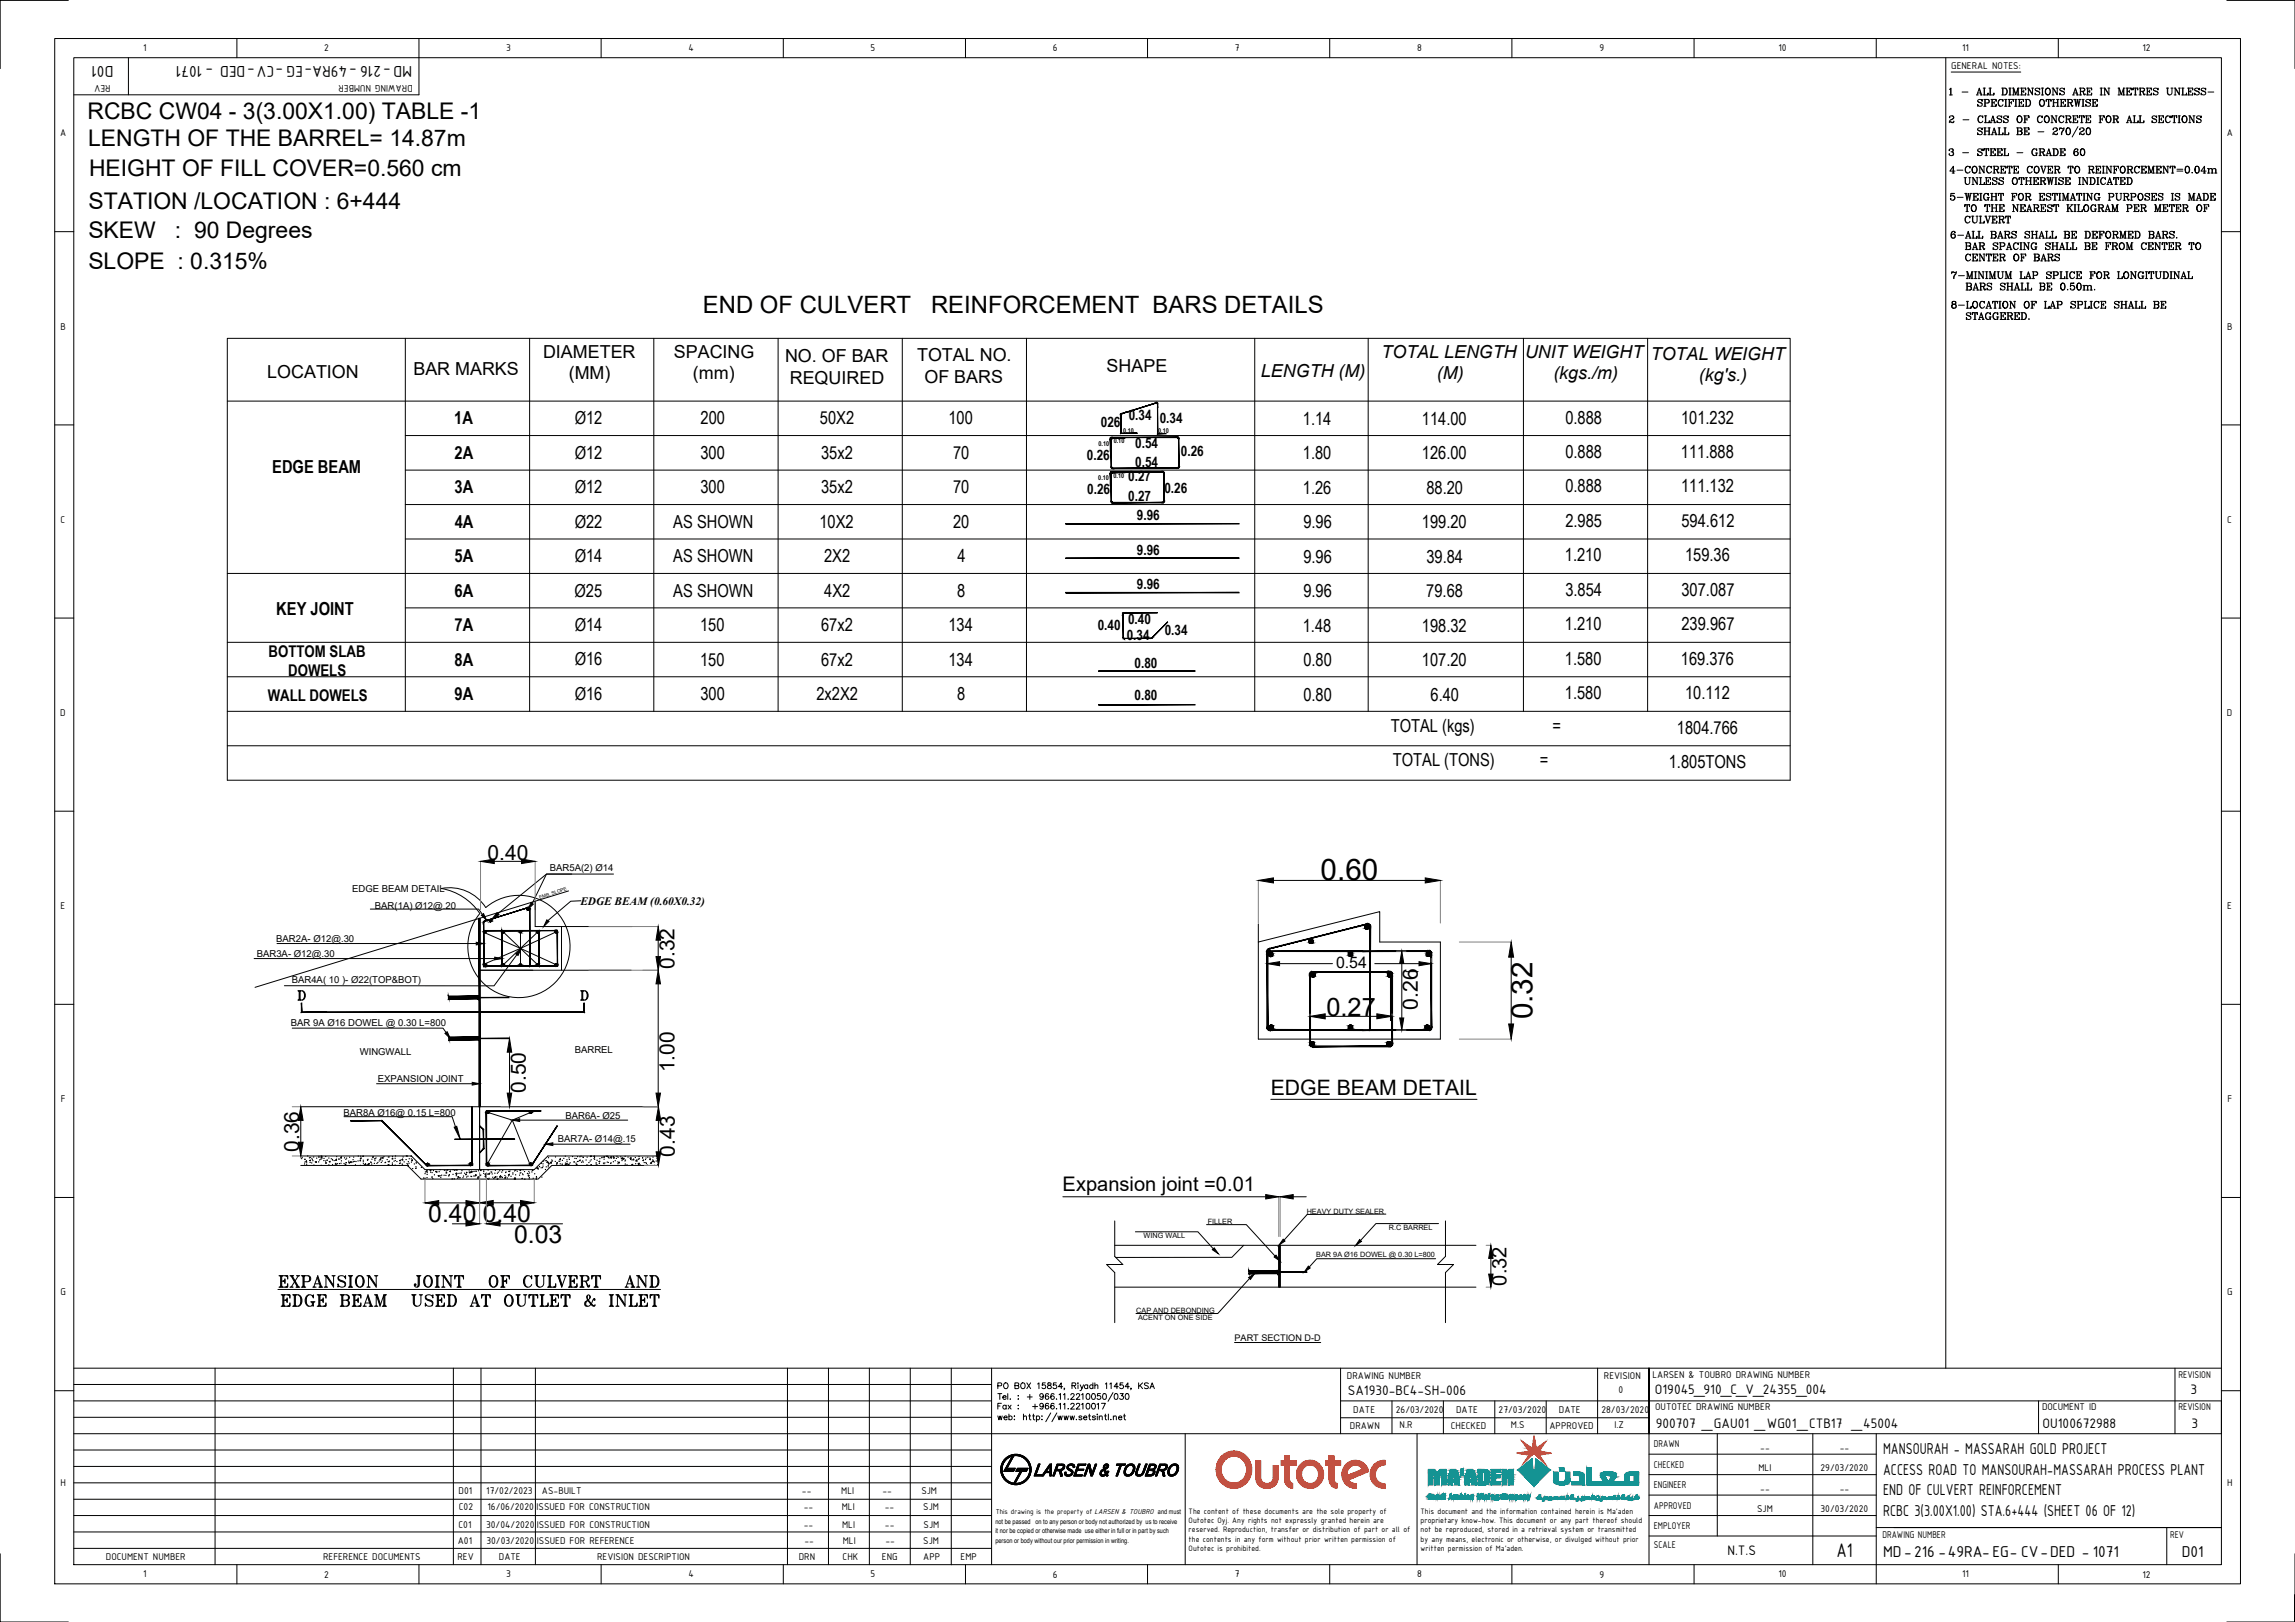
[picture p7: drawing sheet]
<svg xmlns="http://www.w3.org/2000/svg" width="841mm" height="594mm" viewBox="0 0 841 594" stroke-linecap="round" stroke-linejoin="round" font-family="sans-serif">
<defs><g id="words">
<g font-size="10.9">
<text x="483.9" y="322.3">0.60</text>
<text x="561.6" y="373.4" transform="rotate(-90 561.6 373.4)">0.32</text>
</g>
<text font-size="9.3" x="486.1" y="372.1">0.27</text>
<g font-size="9.1">
<text x="157" y="447.6">0.40</text>
<text x="176.9" y="447.6">0.40</text>
<text x="188.4" y="455.2">0.03</text>
</g>
<g font-size="8.7">
<text x="257.6" y="114.6">END OF CULVERT</text>
<text x="341.2" y="114.6">REINFORCEMENT BARS DETAILS</text>
</g>
<g font-size="8.4">
<text x="32.1" y="43.5">RCBC CW04 - 3(3.00X1.00) TABLE -1</text>
<text x="32.3" y="53.6">LENGTH OF THE BARREL= 14.87m</text>
<text x="32.6" y="64.4">HEIGHT OF FILL COVER=0.560 cm</text>
<text x="32.4" y="76.7">STATION /LOCATION : 6+444</text>
<text x="32.4" y="87.2">SKEW</text>
<text x="64.1" y="87.2">: 90 Degrees</text>
<text x="32.4" y="98.5">SLOPE : 0.315%</text>
</g>
<g font-size="7.8">
<text x="519.6" y="369.8" transform="rotate(-90 519.6 369.8)">0.26</text>
<text x="465.7" y="401">EDGE BEAM DETAIL</text>
<text x="673" y="570.3">A1</text>
</g>
<g font-size="7.7">
<text x="178.7" y="314.8">0.40</text>
<text x="247.2" y="354.8" transform="rotate(-90 247.2 354.8)">0.32</text>
<text x="247.2" y="392.7" transform="rotate(-90 247.2 392.7)">1.00</text>
<text x="192.7" y="400.3" transform="rotate(-90 192.7 400.3)">0.50</text>
<text x="109.6" y="421.8" transform="rotate(-90 109.6 421.8)">0.36</text>
<text x="247.3" y="423.6" transform="rotate(-90 247.3 423.6)">0.43</text>
</g>
<g font-size="7.4">
<text x="389.4" y="436.3">Expansion joint =0.01</text>
<text x="552.1" y="470.9" transform="rotate(-90 552.1 470.9)">0.32</text>
</g>
<g font-size="6.6">
<text x="199" y="131">DIAMETER</text>
<text x="247" y="131">SPACING</text>
<text x="506.3" y="131">TOTAL LENGTH</text>
<text x="558.9" y="131">UNIT WEIGHT</text>
<text x="604.9" y="131.8">TOTAL WEIGHT</text>
<text x="151.5" y="137.4">BAR MARKS</text>
<text x="287.7" y="132.7">NO. OF BAR</text>
<text x="336.1" y="132.3">TOTAL NO.</text>
<text x="405.5" y="136.3">SHAPE</text>
<text x="462.1" y="138">LENGTH (M)</text>
<text x="97.9" y="138.5">LOCATION</text>
<text x="208.4" y="138.8">(MM)</text>
<text x="253.9" y="138.9">(mm)</text>
<text x="289.4" y="140.6">REQUIRED</text>
<text x="338.8" y="140.2">OF BARS</text>
<text x="526.6" y="138.9">(M)</text>
<text x="569.2" y="138.9">(kgs./m)</text>
<text x="622.5" y="139.7">(kg's.)</text>
<text x="166.5" y="155.5">1A</text>
<text x="210.6" y="155.4">Ø12</text>
<text x="256.7" y="155.4">200</text>
<text x="300.5" y="155.4">50X2</text>
<text x="347.6" y="155.4">100</text>
<text x="477.5" y="155.7">1.14</text>
<text x="521.1" y="155.6">114.00</text>
<text x="573.6" y="155.1">0.888</text>
<text x="616" y="155.1">101.232</text>
<text x="210.6" y="168">Ø12</text>
<text x="573.6" y="167.7">0.888</text>
<text x="616" y="167.7">111.888</text>
<text x="99.8" y="173.4">EDGE BEAM</text>
<text x="166.6" y="168.1">2A</text>
<text x="256.7" y="168.1">300</text>
<text x="300.9" y="168.1">35x2</text>
<text x="349.2" y="168.1">70</text>
<text x="477.5" y="168.2">1.80</text>
<text x="521.1" y="168.2">126.00</text>
<text x="166.6" y="180.7">3A</text>
<text x="210.6" y="180.6">Ø12</text>
<text x="256.7" y="180.7">300</text>
<text x="300.9" y="180.7">35x2</text>
<text x="349.2" y="180.7">70</text>
<text x="477.5" y="180.9">1.26</text>
<text x="522.7" y="180.9">88.20</text>
<text x="573.6" y="180.4">0.888</text>
<text x="616" y="180.4">111.132</text>
<text x="166.7" y="193.4">4A</text>
<text x="210.6" y="193.3">Ø22</text>
<text x="246.7" y="193.3">AS SHOWN</text>
<text x="300.3" y="193.3">10X2</text>
<text x="349.3" y="193.3">20</text>
<text x="477.6" y="193.5">9.96</text>
<text x="521.1" y="193.5">199.20</text>
<text x="573.6" y="193">2.985</text>
<text x="616.2" y="193">594.612</text>
<text x="166.6" y="205.9">5A</text>
<text x="210.6" y="205.9">Ø14</text>
<text x="246.7" y="205.9">AS SHOWN</text>
<text x="302" y="206">2X2</text>
<text x="350.8" y="206">4</text>
<text x="477.6" y="206.1">9.96</text>
<text x="522.7" y="206.1">39.84</text>
<text x="573.5" y="205.6">1.210</text>
<text x="617.5" y="205.6">159.36</text>
<text x="166.6" y="218.5">6A</text>
<text x="210.6" y="218.5">Ø25</text>
<text x="246.7" y="218.5">AS SHOWN</text>
<text x="302" y="218.6">4X2</text>
<text x="350.8" y="218.5">8</text>
<text x="477.6" y="218.7">9.96</text>
<text x="522.7" y="218.7">79.68</text>
<text x="573.6" y="218.2">3.854</text>
<text x="616.2" y="218.2">307.087</text>
<text x="101.2" y="225.1">KEY JOINT</text>
<text x="166.6" y="231.2">7A</text>
<text x="210.6" y="231.1">Ø14</text>
<text x="256.5" y="231.2">150</text>
<text x="300.9" y="231.2">67x2</text>
<text x="347.6" y="231.2">134</text>
<text x="477.4" y="231.4">1.48</text>
<text x="521.1" y="231.4">198.32</text>
<text x="573.5" y="230.9">1.210</text>
<text x="616.2" y="230.9">239.967</text>
<text x="166.6" y="243.8">8A</text>
<text x="210.6" y="243.7">Ø16</text>
<text x="256.5" y="243.8">150</text>
<text x="300.9" y="243.8">67x2</text>
<text x="347.6" y="243.8">134</text>
<text x="477.6" y="244">0.80</text>
<text x="521.1" y="244">107.20</text>
<text x="573.5" y="243.5">1.580</text>
<text x="616" y="243.5">169.376</text>
<text x="166.6" y="256.4">9A</text>
<text x="210.6" y="256.3">Ø16</text>
<text x="256.7" y="256.4">300</text>
<text x="299.2" y="256.4">2x2X2</text>
<text x="350.8" y="256.4">8</text>
<text x="477.6" y="256.6">0.80</text>
<text x="524.2" y="256.6">6.40</text>
<text x="573.5" y="256.1">1.580</text>
<text x="617.5" y="256.1">10.112</text>
<text x="509.7" y="268">TOTAL (kgs)</text>
<text x="568.9" y="268">=</text>
<text x="614.5" y="268.7">1804.766</text>
<text x="510.4" y="280.6">TOTAL (TONS)</text>
<text x="564.3" y="280.6">=</text>
<text x="611.5" y="281.3">1.805TONS</text>
</g>
<g font-size="6.2">
<text x="41.6" y="24.1" transform="rotate(180 41.6 24.1)">D01</text>
<text x="151" y="24.1" transform="rotate(180 151 24.1)">MD-216 -49RA-EG -CV-DED - 1071</text>
<text x="690.1" y="532.6">MANSOURAH - MASSARAH GOLD PROJECT</text>
<text x="690.1" y="540.1">ACCESS ROAD TO MANSOURAH-MASSARAH PROCESS PLANT</text>
<text x="690.1" y="547.6">END OF CULVERT REINFORCEMENT</text>
<text x="690.1" y="555.1">RCBC 3(3.00X1.00) STA.6+444 (SHEET 06 OF 12)</text>
<text x="690.1" y="570.1">MD-216 -49RA-EG- CV-DED - 1071</text>
<text x="799.5" y="570.1">D01</text>
</g>
<g font-size="5.9">
<text x="98.5" y="240.5">BOTTOM SLAB</text>
<text x="105.6" y="247.7">DOWELS</text>
<text x="98.1" y="256.7">WALL DOWELS</text>
</g>
<text font-size="5.8" x="489.6" y="354.7">0.54</text>
<text font-size="5.7" x="713.3" y="58.2">3 - STEEL - GRADE 60</text>
<g font-size="5.4">
<text x="493.9" y="511.1">SA1930-BC4-SH-006</text>
<text x="606.5" y="510.6">O19045_910_C_V_24355_004</text>
<text x="802.7" y="510.6">3</text>
<text x="606.8" y="523.1">900707 _GAU01 _WG01_CTB17 _45004</text>
<text x="748.5" y="523.1">OU100672988</text>
<text x="803" y="523.1">3</text>
<text x="633" y="569.7">N.T.S</text>
</g>
<g font-size="5.2">
<text x="413.6" y="153.9">0.34</text>
<text x="425" y="155">0.34</text>
<text x="403.4" y="156.5">026</text>
<text x="416" y="164.2">0.54</text>
<text x="432.8" y="167.1">0.26</text>
<text x="398.3" y="168.5">0.26</text>
<text x="416" y="171">0.54</text>
<text x="413.5" y="176.3">0.27</text>
<text x="398.4" y="181.1">0.26</text>
<text x="413.5" y="183.4">0.27</text>
<text x="426.7" y="180.7">0.26</text>
<text x="416.6" y="190.6">9.96</text>
<text x="416.6" y="203.2">9.96</text>
<text x="416.6" y="215.8">9.96</text>
<text x="402.3" y="230.8">0.40</text>
<text x="413.4" y="228.5">0.40</text>
<text x="426.8" y="232.5">0.34</text>
<text x="412.9" y="234.5">0.34</text>
<text x="415.8" y="244.7">0.80</text>
<text x="415.8" y="256.3">0.80</text>
</g>
<text font-size="4.2" x="212.7" y="331.4">EDGE BEAM (0.60X0.32)</text>
<g font-size="3.9">
<text x="52.5" y="18.8">1</text>
<text x="118.8" y="18.9">2</text>
<text x="185.5" y="18.7">3</text>
<text x="252.3" y="18.8">4</text>
<text x="319" y="18.7">5</text>
<text x="385.9" y="18.8">6</text>
<text x="452.6" y="18.8">7</text>
<text x="519.3" y="18.8">8</text>
<text x="586.1" y="18.7">9</text>
<text x="651.7" y="18.8">10</text>
<text x="719.1" y="18.8">11</text>
<text x="785.1" y="18.9">12</text>
<text x="715" y="25.4">GENERAL NOTES:</text>
<text x="40.5" y="31" transform="rotate(180 40.5 31)">REV</text>
<text x="151.2" y="31" transform="rotate(180 151.2 31)">DRAWING NUMBER</text>
<text x="22" y="50">A</text>
<text x="816" y="50">A</text>
<text x="22.2" y="120.7">B</text>
<text x="816.2" y="120.7">B</text>
<text x="22.2" y="191.4">C</text>
<text x="816.2" y="191.4">C</text>
<text x="22.1" y="262.2">D</text>
<text x="816.1" y="262.2">D</text>
<text x="22.2" y="333">E</text>
<text x="816.2" y="333">E</text>
<text x="22.3" y="403.7">F</text>
<text x="816.3" y="403.7">F</text>
<text x="22.2" y="474.4">G</text>
<text x="816.2" y="474.4">G</text>
<text x="493.6" y="505.2">DRAWING NUMBER</text>
<text x="587.8" y="505.2">REVISION</text>
<text x="605.6" y="504.6">LARSEN &amp; TOUBRO DRAWING NUMBER</text>
<text x="798.3" y="504.6">REVISION</text>
<text x="593.1" y="510.1">0</text>
<text x="495.9" y="517.5">DATE</text>
<text x="511.5" y="517.5">26/03/2020</text>
<text x="533.6" y="517.5">DATE</text>
<text x="549.2" y="517.5">27/03/2020</text>
<text x="571.3" y="517.5">DATE</text>
<text x="586.9" y="517.5">28/03/2020</text>
<text x="606.5" y="516.6">OUTOTEC DRAWING NUMBER</text>
<text x="748.3" y="516.6">DOCUMENT ID</text>
<text x="798.3" y="516.6">REVISION</text>
<text x="494.7" y="523.3">DRAWN</text>
<text x="512.9" y="523">N.R</text>
<text x="531.7" y="523.3">CHECKED</text>
<text x="553.7" y="523">M.S</text>
<text x="567.8" y="523.3">APPROVED</text>
<text x="591.6" y="523">I.Z</text>
<text x="606.1" y="530.1">DRAWN</text>
<text x="645.1" y="531.3">--</text>
<text x="674.2" y="531.3">--</text>
<text x="606.1" y="537.6">CHECKED</text>
<text x="644.4" y="538.8">MLI</text>
<text x="667.2" y="538.8">29/03/2020</text>
<text x="22.2" y="544.2">H</text>
<text x="606.1" y="545.1">ENGINEER</text>
<text x="816.2" y="544.2">H</text>
<text x="168" y="547.2">D01</text>
<text x="178.2" y="547.2">17/02/2023</text>
<text x="198.6" y="547.2">AS-BUILT</text>
<text x="293.9" y="547.2">--</text>
<text x="308.3" y="547.2">MLI</text>
<text x="323.4" y="547.2">--</text>
<text x="337.6" y="547.2">SJM</text>
<text x="645.1" y="546.4">--</text>
<text x="674.2" y="546.4">--</text>
<text x="168.1" y="552.9">C02</text>
<text x="178.7" y="552.9">16/06/2020</text>
<text x="196.6" y="552.9">ISSUED FOR CONSTRUCTION</text>
<text x="294.5" y="552.9">--</text>
<text x="308.5" y="552.9">MLI</text>
<text x="324.3" y="552.9">--</text>
<text x="338.4" y="552.9">SJM</text>
<text x="606.1" y="552.6">APPROVED</text>
<text x="643.9" y="553.9">SJM</text>
<text x="667.2" y="553.9">30/03/2020</text>
<text x="168" y="559.6">C01</text>
<text x="178.1" y="559.6">30/04/2020</text>
<text x="196.7" y="559.6">ISSUED FOR CONSTRUCTION</text>
<text x="294.5" y="559.6">--</text>
<text x="308.6" y="559.6">MLI</text>
<text x="324.3" y="559.6">--</text>
<text x="338.4" y="559.6">SJM</text>
<text x="606.1" y="560.1">EMPLOYER</text>
<text x="689.8" y="563.2">DRAWING NUMBER</text>
<text x="795.3" y="563.2">REV</text>
<text x="167.8" y="565.6">A01</text>
<text x="178.3" y="565.6">30/03/2020</text>
<text x="196.8" y="565.6">ISSUED FOR REFERENCE</text>
<text x="294.8" y="565.6">--</text>
<text x="308.8" y="565.6">MLI</text>
<text x="324.5" y="565.6">--</text>
<text x="338.4" y="565.6">SJM</text>
<text x="606.1" y="567">SCALE</text>
<text x="38.8" y="571.3">DOCUMENT NUMBER</text>
<text x="118.4" y="571.3">REFERENCE DOCUMENTS</text>
<text x="167.7" y="571.3">REV</text>
<text x="182.8" y="571.3">DATE</text>
<text x="218.8" y="571.3">REVISION DESCRIPTION</text>
<text x="292.7" y="571.3">DRN</text>
<text x="308.8" y="571.3">CHK</text>
<text x="323.2" y="571.3">ENG</text>
<text x="338.4" y="571.3">APP</text>
<text x="352" y="571.3">EMP</text>
<text x="52.5" y="577.7">1</text>
<text x="118.8" y="577.8">2</text>
<text x="185.5" y="577.7">3</text>
<text x="252.3" y="577.7">4</text>
<text x="319" y="577.7">5</text>
<text x="385.9" y="577.8">6</text>
<text x="452.6" y="577.7">7</text>
<text x="519.3" y="577.7">8</text>
<text x="586.1" y="577.9">9</text>
<text x="651.7" y="577.7">10</text>
<text x="719.1" y="577.7">11</text>
<text x="785.1" y="577.8">12</text>
</g>
<g font-size="3.5">
<text x="201.5" y="319">BAR5A(2) Ø14</text>
<text x="129.1" y="326.6">EDGE BEAM DETAIL</text>
<text x="137.4" y="332.8">BAR(1A) Ø12@.20</text>
<text x="101.2" y="344.9">BAR2A- Ø12@.30</text>
<text x="94.1" y="350.6">BAR3A- Ø12@.30</text>
<text x="106.9" y="360.1">BAR4A( 10 )- Ø22(TOP&amp;BOT)</text>
<text x="106.6" y="375.7">BAR 9A Ø16 DOWEL @ 0.30 L=800</text>
<text x="131.8" y="386.3">WINGWALL</text>
<text x="210.6" y="385.6">BARREL</text>
<text x="138.5" y="396.4">EXPANSION JOINT</text>
<text x="125.9" y="408.8">BAR8A Ø16@ 0.15 L=800</text>
<text x="207.2" y="409.7">BAR6A- Ø25</text>
<text x="204.5" y="418.4">BAR7A- Ø14@.15</text>
</g>
<text font-size="3.3" x="452.4" y="491">PART SECTION D-D</text>
<g font-size="3.1">
<text x="435.6" y="554.6">The content of these documents are the sole property of</text>
<text x="435.6" y="557.9">Outotec Oyj. Any rights not expressly granted herein are</text>
<text x="520.6" y="554.6">This document and the information contained herein is Ma'aden</text>
<text x="520.6" y="557.9">proprietary know-how. This document or any part thereof should</text>
<text x="435.6" y="561.3">reserved. Reproduction, transfer or distribution of part or all of</text>
<text x="520.6" y="561.3">not be reproduced, stored in a retrieval system or transmitted</text>
<text x="435.6" y="564.6">the contents in any form without prior written permission of</text>
<text x="435.6" y="567.9">Outotec is prohibited.</text>
<text x="520.6" y="564.6">by any means, electronic or otherwise, or divulged without prior</text>
<text x="520.6" y="567.9">written permission of Ma'aden.</text>
</g>
<text font-size="2.8" x="364.9" y="554.4">This drawing is the property of LARSEN &amp; TOUBRO and must</text>
<g font-size="2.7">
<text x="442.6" y="448.2">FILLER</text>
<text x="478.9" y="444.6">HEAVY DUTY SEALER</text>
<text x="419.1" y="453.5">WING WALL</text>
<text x="508.9" y="450.5">R.C BARREL</text>
<text x="482.4" y="460.5">BAR 9A Ø16 DOWEL @ 0.30 L=800</text>
<text x="416.4" y="481">CAP AND DEBONDING</text>
<text x="417.1" y="483.4">ACENT ON ONE SIDE</text>
</g>
<g font-size="2.5">
<text x="411.6" y="158.5">0.10</text>
<text x="424.4" y="158.6">0.10</text>
<text x="402.6" y="163.3">0.10</text>
<text x="408.1" y="162.4">0.10</text>
<text x="402.5" y="175.9">0.10</text>
<text x="408.1" y="175">0.10</text>
<text x="364.8" y="558">not be passed on to any person or body not authorized by us to receive</text>
<text x="364.8" y="561.7">it nor be copied or otherwise made use either in full or in part by such</text>
<text x="364.8" y="565.2">person or body without our prior permission in writing.</text>
</g>
<text font-size="1.7" x="197.9" y="329.2" transform="rotate(-18 197.9 329.2)">EMB. SLOPE</text>
</g></defs>
<!-- layer: WALL -->
<g fill="none" stroke="#000" stroke-width=".37">
<path d="M83.3 123.9h572.7v161.9h-572.7zM148.5 123.9v136.6M194.1 123.9v136.6M239.6 123.9v136.6M285.1 123.9v136.6M330.7 123.9v136.6M376.2 123.9v136.6M459.8 123.9v136.6M501.4 123.9v136.6M558.3 123.9v136.6M603.8 123.9v136.6M83.3 146.9h572.7"/>
<path d="M148.5 159.5h507.5M148.5 172.2h507.5M148.5 197.4h507.5M148.5 184.8h507.5M83.3 210h572.7M83.3 235.3h572.7M148.5 222.6h507.5M83.3 247.9h572.7M83.3 260.5h572.7M83.3 273.1h572.7M175.8 334.5a21.3 21.3 0 0 0-14.1-9.1 15.8 15.8 0 0 1 16.3 7 18.7 18.7 0 0 1 30.4 9.9 18.7 18.7 0 0 1-22.6 22.6 18.7 18.7 0 0 1-9.9-30.3M196.1 330.1v9.3"/>
<path d="M205.8 339.4v16M208.4 326.3l-114.9 35.3M461.1 338.4v42.2h66.7v-35.6h-22.2v-11.1l-44.5 11.1M175.8 355.4h19.5M177.7 353l13-5.6 13.1 5.9M184.6 341.6l6.1 5.8-6.3 6M190.7 341.7v11.7M196.8 341.6l-6.1 5.8 6.4 6M203.5 341.5l-12.8 5.9-13-5.8M110.2 405.4h65.6v23M178.8 407.4l8.9 2.9 6.8-2.9M112.1 425.4l.2-.3 .1 .3z"/>
<path d="M113.4 425l.4-.1-.1 .3zM115.9 425.4l.1 .4-.3-.1zM117.8 423.4l.1 .2 .1-.2M118 423.7v.5l-.4-.1zM119.5 425.8l.1 .3-.3-.1zM120.6 425.5l.4-.2-.1 .3zM123.1 426.1v.3h-.3zM123.3 424.5v.5h-.4zM124.8 423.9l.4-.2-.1 .3zM126.7 426.4v.3l-.3-.1zM127.8 425.8l.4-.1-.2 .3zM128.6 425.4l.1 .4h-.4z"/>
<path d="M130.1 426.9h.2M132 424.2l.4-.1-.1 .3zM133 423.4h.2M134 426.2v.4h-.4zM135 426.3l.4-.2-.2 .3zM136.8 423.6v.3h-.3zM139.2 424.7l.4-.2-.2 .3zM140.3 423.9l.1 .3h-.3zM142.2 426.6l.3-.1-.1 .3zM143.7 424.4l.2-.2 .1 .3zM146.4 425l.4-.1-.2 .3zM147.5 424.5l.1 .3h-.3z"/>
<path d="M148.9 423.4h.5M149.5 427l.2-.1-.1 .3M151.1 424.8l.1 .3h-.3zM154.3 431.9h21.5M156.5 428.7v.3h-.3zM157.6 428.6l.3-.1-.1 .3zM160 429l.1 .3h-.3zM160.6 430.6l.3-.1-.1 .3zM163.6 429.3l.1 .3h-.3zM164.8 429l.3-.1-.1 .3zM167.2 428.4h.3M167.2 429.6l.1 .4-.3-.1z"/>
<path d="M167.8 431.1l.3-.2-.1 .3zM170.8 430l.1 .2h-.3zM171.9 429.4l.4-.1-.1 .3zM172.8 428.9v.5h-.4zM174.4 430.2l.1 .4-.3-.1zM174.9 431.4l.4-.1-.1 .3zM177.7 430.8l.3-.2v.3zM178.1 429.8l.1 .4h-.5zM178.8 426l8.9-15.7 6.5 16.1M179.1 429.8l.4-.1-.1 .3zM181.6 430.9v.3h-.3zM182.3 431.9l.2-.2-.1 .2"/>
<path d="M183.5 430.6v.5l-.4-.1zM185.2 431.2v.3h-.3zM186.3 430.2l.4-.1-.1 .3zM188.8 431.5v.3h-.3zM188.8 431.4v.5l-.4-.1zM190.5 428.6l.4-.1-.1 .3zM192.3 431.9h.1M193.5 430.6l.4-.1-.1 .3zM195.1 428.5l-.1 .2h.3M195.3 428.6v.1M196.7 427.8l.3-.1v.3zM200.6 425.4l.1 .4-.3-.1z"/>
<path d="M200.8 423.4l-5 5h-40.1l-5.1-5 .3 .1M200.9 426.2l.3-.1v.3zM201.6 426l.4-.5 .1 .5zM204.2 425.8v.3h-.3zM205.1 424.6l.3-.1-.1 .3zM207 426.8l.4-.4v.5zM207.8 426.1v.3h-.3zM208.1 426.6l.3-.1v.3zM211.1 426.6l.3-.2v.3zM212.3 425l.3-.1-.1 .3zM214.8 426.9h.2M216.6 423.4h.2"/>
<path d="M217.7 423.4h.2M219.5 425.4l.3-.1-.1 .3zM221.4 423.6l.1 .3h-.3zM222.5 423.4l-.2 .2h.5l-.1-.2M223.7 423.8l.3-.1-.1 .3zM225 423.9l.1 .3h-.3zM226.6 425.8l.4-.1-.1 .3zM228 424l.1 .4h-.4zM228.6 424.2l.1 .3h-.3zM230.9 424.2l.3-.1-.1 .3zM232.2 424.5l.1 .3h-.3zM233 425.2l.4-.4 .1 .5z"/>
<path d="M233.8 426.2l.4-.1-.1 .3zM235.8 424.8l.1 .3h-.3zM238.1 424.6l.3-.1-.1 .3zM238.3 426.1l.4-.5 .1 .5zM239.4 425.1v.3h-.3zM241.3 426.5l-.3 .1 .3 .2M408.5 447.2v13l3 2.9h-6l3 3v18.3M455.7 456.1l-4.3 4.4-42.5 .1M468.6 456.6l.5-.5v15.3M468.6 456.1v15.3M468.8 456.1l-.2 .2M469 456.1l-.4 .4"/>
<path d="M469.1 456.3l-.5 .5M469.1 456.5l-.5 .5M469.1 456.6l-.5 .5M469.1 456.8l-.5 .5M469.1 457l-.5 .5M469.1 457.1l-.5 .5M469.1 457.3l-.5 .5M469.1 457.5l-.5 .5M469.1 457.6l-.5 .5M469.1 457.8l-.5 .5M469.1 458l-.5 .5M469.1 458.1l-.5 .6"/>
<path d="M469.1 458.3l-.5 .5M469.1 458.5l-.5 .5M469.1 458.7l-.5 .5M469.1 458.8l-.5 .5M469.1 459l-.5 .5M469.1 459.2l-.5 .5M469.1 459.3l-.5 .5M469.1 459.5l-.5 .5M469.1 459.7l-.5 .5M469.1 459.8l-.5 .5M529.7 447.2v13l-2.9 2.9h5.9l-3 3v18.3M408.5 471.4h132.4"/>
<path d="M469.1 460l-.5 .5M469.1 460.2l-.5 .5M469.1 460.3l-.5 .6M469.1 460.5l-.5 .5M469.1 460.7l-.5 .5M469.1 460.9l-.5 .5M469.1 461l-.5 .5M469.1 461.2l-.5 .5M469.1 461.4l-.5 .5M469.1 461.5l-.5 .5M469.1 461.7l-.5 .5M469.1 461.9l-.5 .5"/>
<path d="M469.1 462l-.5 .5M469.1 462.2l-.5 .5M469.1 462.4l-.5 .5M469.1 462.5l-.5 .6M469.1 462.7l-.5 .5M469.1 462.9l-.5 .5M469.1 463.1l-.5 .5M469.1 463.2l-.5 .5M469.1 463.4l-.5 .5M469.1 463.6l-.5 .5M469.1 463.7l-.5 .5M469.1 463.9l-.5 .5"/>
<path d="M469.1 464.1l-.5 .5M469.1 464.2l-.5 .5M469.1 464.4l-.5 .5M469.1 464.6l-.5 .5M469.1 464.7l-.5 .6M469.1 464.9l-.5 .5M469.1 465.1l-.5 .5M469.1 465.3l-.5 .5M469.1 465.4l-.5 .5M469.1 465.6l-.5 .5M469.1 465.8l-.5 .5M469.1 465.9l-.5 .5"/>
<path d="M469.1 466.1l-.5 .5M469.1 466.3l-.5 .5M469.1 466.4l-.5 .6M469.1 466.6l-.5 .5M469.1 466.8l-.5 .5M469.1 467l-.5 .5M469.1 467.1l-.5 .5M469.1 467.3l-.5 .5M469.1 467.5l-.5 .5M469.1 467.6l-.5 .5M469.1 467.8l-.5 .5M469.1 468l-.5 .5"/>
<path d="M469.1 468.1l-.5 .5M469.1 468.3l-.5 .5M469.1 468.5l-.5 .5M469.1 468.6l-.5 .6M469.1 468.8l-.5 .5M469.1 469l-.5 .5M469.1 469.2l-.5 .5M469.1 469.3l-.5 .5M469.1 469.5l-.5 .5M469.1 469.7l-.5 .5M469.1 469.8l-.5 .5M469.1 470l-.5 .5"/>
<path d="M469.1 470.2l-.5 .5M469.1 470.3l-.5 .5M469.1 470.5l-.5 .5M469.1 470.7l-.5 .4M469.1 470.8l-.5 .5M469.1 471l-.4 .4M469.1 471.2l-.2 .2M469.1 471.4h-.1"/>
</g>
<!-- layer: bar -->
<g fill="#000" stroke="#000" stroke-width=".37">
<path d="M411.6 224.6v.1zM461.1 322.5l5.6-1v1.9zM522.3 321.5l5.5 1-5.5 .9zM464.5 352.9l4.4-.7v1.5zM513.7 348.4l.7 4.4h-1.5zM520 352.2l4.5 .7-4.5 .8zM553.8 345l.9 5.6h-1.8zM480.1 372.3l5.5-1v1.9zM504.6 371.3l5.5 .9-5.5 .9zM512.9 372.8h1.5l-.7 4.5zM552.9 375h1.8l-.9 5.6z"/>
<path d="M410.7 151.9l.1 6.7zM410.7 151.9v6.9zM410.8 158.6h5.9zM410.7 158.8l6-.2z"/>
<path d="M410.8 151.6l.2-.2zM410.8 151.6h.3zM410.8 151.6l-.1 .3zM410.9 151.7l-.2 .2z"/>
<path d="M412.7 151.1l11-3.4zM412.7 150.9l11-3.4zM411.1 151.6l1.6-.7zM411 151.4l1.7-.5z"/>
<path d="M424.1 147.6v.2zM424.1 147.6v.2zM423.9 147.5l.2 .1zM423.9 147.5l.1 .2zM423.7 147.5l.2 .2zM423.7 147.5l.2 .2z"/>
<path d="M424.2 158.9l3.1-.1zM424.3 158.8h3zM424.2 149.2v9.7zM424.2 149.2l.1 9.6zM424.2 148l.1 1.2zM424.2 148l.1 1.2z"/>
<path d="M406.9 160.8v4.4h.2zM406.9 160.8h.2v4.4z"/>
<path d="M406.9 173.5v4.4h.2zM406.9 173.5h.2v4.4z"/>
<path d="M407.1 170.9h.2l-.1 .3zM407.3 170.9l-.1 .3zM407.2 171.2l.3 .3zM407.4 171.1l.1 .4zM407.6 171.3l.2 .3zM407.6 171.3l.2 .3z"/>
<path d="M407.1 161.1v9.8h.2zM407.1 161.1h.2v9.8z"/>
<path d="M407.2 160.2l.4-.1zM407.2 160.2l.4 .1zM407.2 160.2l-.2 .3zM407 160.5l.3-.1zM407 160.5l.1 .1-.2 .2zM406.9 160.8l.2-.2z"/>
<path d="M407.6 160.1h23.7zM407.6 160.3l23.7-.2z"/>
<path d="M407.2 172.8l.4-.1v.2zM407.2 172.8l.4 .1zM407.2 172.8l-.2 .3zM407 173.1l.3-.1zM407 173.1l.1 .1-.2 .3zM406.9 173.5l.2-.3z"/>
<path d="M407.6 172.7v.2l18.3-.2zM407.6 172.9l18.3-.2v.2z"/>
<path d="M407.5 160.5l.3-.1zM407.5 160.5h.3zM407.5 160.5l-.3 .2zM407.2 160.7l.4-.1zM407.2 160.7l.2 .1-.3 .3zM407.4 160.8l-.3 .3z"/>
<path d="M407.8 160.4h4.4zM407.8 160.5l4.4-.1z"/>
<path d="M407.5 173.1l.3 .1zM407.5 173.1l.3 .1zM407.5 173.1l-.3 .2zM407.2 173.3l.4-.1zM407.2 173.3l.2 .1-.3 .3zM407.4 173.4l-.3 .3z"/>
<path d="M407.8 173h4.4zM407.8 173.2l4.4-.2z"/>
<path d="M426.5 173.1l.1 .4h-.2zM426.4 173.2v.3l.1-.4zM426.2 172.8l.3 .3zM426.2 172.8l.2 .4zM425.9 172.7l.3 .3zM425.9 172.7l.3 .3z"/>
<path d="M426.4 173.5l.2 10v-10zM426.4 173.5l.2 10h-.2z"/>
<path d="M431.3 171.4l.4 .1-.4 .1zM431.3 171.4l.4 .1zM431.6 171.3l.4-.1zM431.8 171.1l-.2 .2 .4-.1zM431.8 171.1l.2-.2zM431.9 170.9l-.1 .2z"/>
<path d="M407.8 171.6h23.5v-.2zM407.8 171.4h23.5l-23.5 .2z"/>
<path d="M432 160.5v.3zM431.8 160.6l.1 .2 .1-.3zM431.7 160.2l.3 .3-.2 .1zM431.7 160.2l.1 .4zM431.3 160.1l.4 .1-.1 .2zM431.3 160.1l.3 .3z"/>
<path d="M431.9 160.8l.1 10.1zM431.9 160.8l.1 10.1z"/>
<path d="M407.1 183.5h.2l-.1 .3zM407.3 183.5l-.1 .3zM407.2 183.8l.2-.1 .1 .4zM407.4 183.7l.1 .4zM407.6 184l.2 .2zM407.6 184l.2 .2z"/>
<path d="M407.1 173.7v9.8h.2zM407.1 173.7h.2v9.8z"/>
<path d="M425.9 184l.3 .1-.3 .1zM425.9 184l.3 .1zM426.2 184l.3-.2-.3 .3zM426.2 184l.3-.2zM426.4 183.7l.2-.2zM426.4 183.5v.2l.2-.2z"/>
<path d="M407.8 184.2h18.1v-.2zM407.8 184h18.1l-18.1 .2z"/>
<path d="M390.6 191.9l63.5-.2zM390.6 191.7h63.5z"/>
<path d="M390.6 204.5l63.5-.1zM390.6 204.4h63.5z"/>
<path d="M390.6 217.1l63.5-.1zM390.6 217h63.5z"/>
<path d="M411.6 233.5v.2zM411.7 233.5l-.1 .2zM411.7 233.7l.1 .1z"/>
<path d="M411.6 224.7l.1 8.8zM411.6 224.7l.1 8.8z"/>
<path d="M411.9 224.4h12.2zM411.9 224.5l12.2-.1z"/>
<path d="M421.8 233.8l.2-.1zM421.8 233.8l.2-.1z"/>
<path d="M411.9 233.9l9.9-.1zM411.9 233.8h9.9z"/>
<path d="M427.8 227.8l-5.8 5.9zM427.8 227.8l-5.8 5.9z"/>
<path d="M402.6 245.9h35.3v-.2zM402.6 245.7h35.3l-35.3 .2z"/>
<path d="M402.6 258.2l35.3-.2zM402.6 258h35.3z"/>
<path d="M177.2 337.8l.1 15.6zM177.2 337.8l.1 15.6z"/>
<path d="M177.3 337.5l.3-.1zM177.3 337.5l.3-.1zM177.3 337.5l-.1 .3zM177.4 337.6l-.2 .2z"/>
<path d="M177.6 337.4l15.9-4.9zM177.6 337.3l15.8-4.9z"/>
<path d="M194.1 332.7l.1 .2zM194 332.8l.1 .1zM194 332.5v.3zM194 332.5v.3zM193.7 332.4l.3 .1zM193.7 332.4l.2 .2zM193.4 332.4l.3 .1zM193.4 332.4l.3 .1z"/>
<path d="M465.3 347.5l35.6-8.9-.1-.2zM465.3 347.3l35.5-8.9-35.5 9.1z"/>
<path d="M502.3 339.2v.4h-.2zM502.1 339.2v.4l.2-.4zM502 338.8l.3 .4h-.2zM501.9 338.9l.2 .3zM501.7 338.5l.2 .4zM501.7 338.5l.2 .4zM501.3 338.4l.4 .1-.1 .2zM501.3 338.4l.3 .3zM500.8 338.4h.5v.2zM500.8 338.4l.5 .2z"/>
<path d="M177.2 353.4l.1 .2zM177.3 353.4v.2zM177.3 353.6l.2 .2zM177.4 353.6l.1 .2zM177.5 353.8l.2 .1zM177.5 353.8l.2 .1z"/>
<path d="M177.2 353.4v.3zM177.3 353.4l-.1 .3zM177.2 353.7l.2 .2zM177.4 353.6v.3zM177.5 353.7l.2 .2zM177.5 353.7l.2 .2z"/>
<path d="M177.2 340.9l.1 12.5zM177.2 340.9l.1 12.5z"/>
<path d="M177.2 340.8h26.6zM177.2 340.9l26.6-.1z"/>
<path d="M177.7 353.8h3.4zM177.7 353.9l3.4-.1z"/>
<path d="M184 340.8l.1 .5zM184 340.8l.1 .5zM184 340.8h13.6zM184.1 340.9l13.5-.1zM197.6 340.8v13.2zM197.4 340.9l.2 13.1zM184 354h13.6zM184.1 353.8h13.3l-13.4 .2zM184 340.9v13.1zM184 340.9l.1 12.9z"/>
<path d="M194.1 353.9l3.5-.1zM194.2 353.8h3.4zM194.1 332.9v21zM194.1 332.9l.1 20.9z"/>
<path d="M203.8 353.8l.2 .1zM203.8 353.8l.2 .1zM204 353.7h.2zM204.1 353.6l.2-.2zM204.2 353.4l-.1 .2z"/>
<path d="M177.7 353.9l26.1-.1zM177.7 353.8h26.1z"/>
<path d="M204.2 341.1l.1 .3zM204.1 341.2l.1 .2zM204 340.9l.1 .3zM204 340.9l.1 .3zM203.8 340.8l.2 .2zM203.8 340.8l.2 .2z"/>
<path d="M204.2 341.4l.1 12zM204.2 341.4l.1 12z"/>
<path d="M464.3 348.5l.3 27.7v-27.7zM464.3 348.5l.3 27.7h-.3z"/>
<path d="M464.8 347.6l.5-.3v.2zM464.8 347.6l.5-.1zM464.8 347.6l-.3 .4zM464.5 348l.1 .1 .3-.4zM464.5 348l.1 .1-.3 .4zM464.6 348.1l-.3 .4z"/>
<path d="M465.2 348.2h.4v.3zM465.2 348.2l.1 .4 .3-.1zM464.8 348.4l.4-.2 .1 .4zM464.8 348.4l.2 .3 .3-.1zM464.8 348.4l.2 .3h-.5zM464.5 348.7l.3 .2 .2-.2zM464.5 348.7l.3 .2-.5 .2zM464.3 349.1l.4 .1 .1-.3zM464.3 349.1l.4 .1-.4 .3zM464.3 349.5h.3l.1-.3z"/>
<path d="M465.6 348.2v.3l33.7-.3zM465.6 348.5l33.7-.3v.3z"/>
<path d="M480.8 355.9l.4-.1v.4zM480.8 355.9l.1 .3h.3zM480.4 356.1l.4-.2 .1 .3zM480.4 356.1l.2 .2 .3-.1zM480.4 356.1l.2 .2h-.4zM480.2 356.3l.2 .2 .2-.2zM480.2 356.3l.2 .2-.4 .2zM480 356.7l.3 .1 .1-.3zM480 356.7l.3 .1-.4 .3zM479.9 357.1h.4v-.3z"/>
<path d="M481.2 355.8v.4l27.4-.4zM481.2 356.2l27.4-.4v.4z"/>
<path d="M501.3 355.8v.4l7.7-.4zM501.3 356.2l7.7-.4v.4z"/>
<path d="M509.8 356.7l.1 .4h-.3zM509.5 356.8l.1 .3 .2-.4zM509.6 356.3l.2 .4-.3 .1zM509.4 356.5l.1 .3 .1-.5zM509.4 356.1l.2 .2-.2 .2zM509.4 356.1l-.2 .2 .2 .2zM509 355.9l.4 .2-.2 .2zM509 355.9l-.1 .3 .3 .1zM508.6 355.8l.4 .1-.1 .3zM508.6 355.8v.4h.3z"/>
<path d="M509.6 357.1l.3 16.7v-16.7zM509.6 357.1l.3 16.7h-.3z"/>
<path d="M510.2 356.7l.1 .4h-.3zM509.9 356.8l.1 .3 .2-.4zM510.1 356.3l.1 .4-.3 .1zM509.8 356.5l.1 .3 .2-.5zM509.8 356.1l.3 .2-.3 .2zM509.8 356.1l-.2 .2 .2 .2zM509.4 355.9l.4 .2-.2 .2zM509.4 355.9l-.1 .3 .3 .1zM509 355.8l.4 .1-.1 .3zM509 355.8v.4h.3z"/>
<path d="M510 357.1l.3 25.1v-25.1zM510 357.1l.3 25.1h-.3z"/>
<path d="M499.3 348.5h24.1v-.3zM499.3 348.2h24.1l-24.1 .3z"/>
<path d="M524.6 349.1l.1 .4h-.4zM524.3 349.2v.3l.3-.4zM524.4 348.7l.2 .4-.3 .1zM524.2 348.9l.1 .3 .1-.5zM524.2 348.4l.2 .3-.2 .2zM524.2 348.4l-.3 .3 .3 .2zM523.8 348.2l.4 .2-.3 .3zM523.8 348.2l-.1 .4 .2 .1zM523.4 348.2h.4l-.1 .4zM523.4 348.2l.3 .4z"/>
<path d="M110.4 367.4l.2 3.2zM110.4 367.4v3.4zM110.6 370.6l-.2 .2 9.3-.2zM110.4 370.8l9.3-.2zM119.7 370.6h94.3zM119.7 370.8h94.5zM214 367.4l.2 3.4zM214 367.4l.2 3.4z"/>
<path d="M164.6 365.4l21.9-.1zM164.6 365.3h21.9z"/>
<path d="M464.3 376.1h.3l-.3 .4zM464.6 376.1l-.3 .4 .4-.1zM464.3 376.5l.4-.1-.2 .4zM464.7 376.4l-.2 .4 .3-.1zM464.5 376.8l.3-.1v.4zM464.8 376.7v.4l.2-.2zM465 376.9l.2 .4-.4-.2zM465 376.9l.2 .4 .1-.3zM465.3 377l.3 .4-.4-.1zM465.3 377l.3 .4v-.4z"/>
<path d="M464.3 349.5v26.6h.3zM464.3 349.5h.3v26.6z"/>
<path d="M464.3 376.2h.3l-.2 .5zM464.6 376.2l-.2 .5zM464.4 376.7l.2-.1 .1 .4zM464.6 376.6l.1 .4zM464.7 377l.4 .3zM464.8 376.9l.3 .4zM465.2 377.1l.4 .3-.5-.1zM465.2 377.1l.4 .3z"/>
<path d="M465.6 377.2v.2l7.5-.2zM465.6 377.4l7.5-.2v.2z"/>
<path d="M465.6 377.4l33.7 .1v-.4zM465.6 377l33.7 .1-33.7 .3z"/>
<path d="M499.3 377.1v.4l24.1-.4zM499.3 377.5l24.1-.4v.3z"/>
<path d="M501.8 377.4h7.9v-.2zM501.8 377.4l.3-.2h7.6zM502.1 339.6l-.3 37.8 .3-.2zM502.1 339.6h.2l-.2 37.6z"/>
<path d="M523.4 377.1l.4 .3h-.4zM523.4 377.1l.4 .3-.1-.4zM523.7 377l.5 .2-.4 .2zM523.7 377l.5 .2-.3-.3zM523.9 376.9h.5l-.2 .3zM523.9 376.9h.5l-.2-.2zM524.2 376.7l.4-.2-.2 .4zM524.3 376.4l-.1 .3 .4-.2zM524.3 376.4l.4-.3-.1 .4zM524.3 376.1v.3l.4-.3z"/>
<path d="M524.3 349.5v26.6h.4zM524.3 349.5h.4v26.6z"/>
<path d="M164.8 380.4l21.9-.1zM164.8 380.3h21.9z"/>
<path d="M479.9 382.2h.4l-.3 .3zM480.3 382.2l-.3 .3 .3-.1zM480 382.5l.3-.1-.2 .5zM480.3 382.4l-.2 .5 .3-.2zM480.1 382.9l.3-.2v.5zM480.4 382.7v.5l.2-.3zM480.6 382.9l.2 .4-.4-.1zM480.6 382.9l.2 .4 .1-.3zM480.9 383l.3 .4-.4-.1zM480.9 383l.3 .4v-.3z"/>
<path d="M479.9 357.1v25.1h.4zM479.9 357.1h.4v25.1z"/>
<path d="M509 383.1l.4 .2-.4 .1zM509 383.1l.4 .2-.1-.3zM509.3 383l.5 .2-.4 .1zM509.3 383l.5 .2-.2-.3zM509.6 382.9h.5l-.3 .3zM509.6 382.9h.5l-.3-.2zM509.8 382.7l.4-.2-.1 .4zM509.9 382.4l-.1 .3 .4-.2zM509.9 382.4l.4-.2-.1 .3zM510 382.2l-.1 .2 .4-.2z"/>
<path d="M481.2 383.4h27.8v-.3zM481.2 383.1h27.8l-27.8 .3z"/>
<path d="M128.5 410.4h11.5zM128.5 410.6l11.5-.2zM140 410.4l16.3 16.3zM139.9 410.6l16.4 16.1z"/>
<path d="M175.8 412.3l1.4 1.4zM175.7 412.4l1.5 1.3zM177.1 413.8l.2 7zM177.1 413.8l.2 7zM177.1 420.8l-1.3 1.4zM175.7 422.1l1.4-1.3z"/>
<path d="M178.5 406.9l.3 .1zM178.5 406.9l.3 .1zM178.5 406.9l-.2 .2zM178.3 407.1l.2-.1zM178.3 407.1l-.1 .3zM178.2 407.4l.2-.2z"/>
<path d="M178.8 406.8h19.4zM178.8 407l19.4-.2z"/>
<path d="M166.7 417.3l21.9-.1zM166.7 417.2h21.9z"/>
<path d="M204.2 412.3l-9.3 14.5zM204.2 412.3l-9.3 14.5z"/>
<path d="M156.2 426.8l.2 .1zM156.3 426.7l.1 .2zM156.4 426.8l.2 .1zM156.4 426.8l.2 .1z"/>
<path d="M156.6 426.8h15.9zM156.6 426.9l15.9-.1z"/>
<path d="M172.5 426.8l.3 .1zM172.5 426.8l.3 .1zM172.7 426.7l.3-.1zM172.8 426.6l-.1 .1 .3-.1zM172.8 426.6l.2-.2zM172.9 426.4l-.1 .2z"/>
<path d="M172.9 405.4l.1 21zM172.9 405.4l.1 21z"/>
<path d="M178.2 426.4l.1 .2zM178.3 426.4v.2zM178.3 426.6l.2 .3zM178.4 426.6l.1 .3zM178.5 426.7l.3 .2zM178.5 426.7l.3 .2z"/>
<path d="M178.2 407.4l.1 19zM178.2 407.4l.1 19z"/>
<path d="M194.5 426.8l.2 .1zM194.5 426.8l.2 .1zM194.7 426.8h.2zM194.7 426.8h.2z"/>
<path d="M178.8 426.9l15.7-.1zM178.8 426.8h15.7z"/>
<path d="M457.9 466.1l21-.2zM457.9 465.9h21z"/>
</g>
<!-- layer: 0 -->
<g fill="none" stroke="#000" stroke-width=".37">
<path d="M175.8 339.4v85M196.1 339.4h35.5M175.8 355.4h55.5M109.2 362.9h1.6a1.83 1.83 0 0 1 1.1 1.7 1.83 1.83 0 0 1-1.1 1.7h-1.6M109.3 362.9l.3 .2M109.5 362.9l.1 .3M109.6 362.9v3.4M109.6 366.1l-.3 .2M109.6 365.9l-.1 .4M109.8 363.1v3M110 362.9v3.4M110 365.9l.1 .4"/>
<path d="M110 366.1l.3 .2M110.1 362.9l-.1 .3M110.3 362.9l-.3 .2M110.8 362.9a2.13 2.13 0 0 1 0 3.4M111.4 363.4l.3 .8-.3 1.6M212.8 362.9h1.6a1.8 1.8 0 0 1 1.1 1.7 1.8 1.8 0 0 1-1.1 1.7h-1.6M212.9 362.9l.4 .2M213.1 362.9l.2 .3M213.3 362.9v3.4M213.3 366.1l-.4 .2M213.3 365.9l-.2 .4M213.4 363.1v3"/>
<path d="M213.6 362.9v3.4M213.6 365.9l.1 .4M213.6 366.1l.3 .2M213.7 362.9l-.1 .3M213.9 362.9l-.3 .2M214.4 362.9a2.13 2.13 0 0 1 0 3.4M215 363.4a2.06 2.06 0 0 1 0 2.4M175.8 405.4h65.5M110.2 426.9h39.1l5 5M110.2 423.4h40.5M200.8 423.4h40.5M241.3 426.9h-39.1l-5 5h-21.4"/>
<path d="M101.8 472.3h140.2M102.2 467.2h3.2v1.2l-.2-1.2M102.2 471.4h3.2v-1.2l-.2 1.2M102.4 467.2l.5 .2M102.6 467.2l.3 .4M102.9 467.2v4.2M102.9 471.2l-.5 .2M102.9 471l-.3 .4M103 474.2h3.2v1.2l-.2-1.2M103 478.4h3.2v-1.2l-.2 1.2M103 467.4v3.8M103.2 467.2v4.2"/>
<path d="M103.2 469.2h1.2M103.2 471l.2 .4M103.2 471.2l.5 .2M103.2 474.2l.5 .2M103.4 467.2l-.2 .4M103.4 474.2l.3 .4M103.7 467.2l-.5 .2M103.7 474.2v4.2M103.7 478.3l-.5 .1M103.7 478l-.3 .4M103.8 474.4v3.9M104 474.2v4.2"/>
<path d="M104 476.2h1.2M104 478l.3 .4M104 478.3l.4 .1M104.3 474.2l-.3 .4M104.4 468.4v1.6zM104.4 468.8l-.4 .4 .4 .4M104.4 469l-.7 .2 .7 .2M104.4 467.2l1 .2M104.4 474.2l-.4 .2M104.8 467.2l.6 .4M105.1 467.2l.3 .6M105.2 475.4v1.6z"/>
<path d="M105.2 475.8l-.4 .4 .4 .4M105.2 476.1l-.8 .1 .8 .2M105.2 474.2l1 .2M105.4 471.2l-1 .2M105.4 471l-.6 .4M105.4 470.8l-.3 .6M105.6 474.2l.6 .4M105.9 474.2l.3 .6M106.2 467.2h1.4M106.2 471.4h1.2M106.2 478.3l-1 .1M106.2 478l-.6 .4"/>
<path d="M106.2 477.8l-.3 .6M106.5 467.2l.5 .4 .3-.4M106.5 471.4l.3-.2 .5 .2M106.6 467.2l2.4 4.2M106.8 467.2l2.4 4.2M107 467.2l2.5 4.2M107.3 474.2h1.9a2.24 2.24 0 0 1 1.5 2.1 2.24 2.24 0 0 1-1.5 2.1h-1.9M107.4 467.2l-.4 .2M107.4 474.2l.5 .2M107.6 474.2l.3 .4M107.9 474.2v4.2M107.9 478.3l-.5 .1"/>
<path d="M107.9 478l-.3 .4M108.1 474.4v3.9M108.2 474.2v4.2M108.2 478l.2 .4M108.2 478.3l.5 .1M108.4 471.4h1.4M108.4 474.2l-.2 .4M108.7 467.2h1.1M108.7 474.2l-.5 .2M108.8 467.2h.8M108.8 471.4l.2-.4 .6 .4M109 471.2l-.3 .2"/>
<path d="M109.2 474.2a2.66 2.66 0 0 1 0 4.2M109.2 467.4l-2.4 3.8M110.1 474.8a2.88 2.88 0 0 1 0 3M110.4 467.2h2.4a1.1 1.1 0 0 1 1.1 1.1 1.1 1.1 0 0 1-1.1 1.1h-1.4M110.4 471.4h1.6M110.6 467.2l.4 .2M110.9 467.2l.1 .4M111 467.2v4.2M111 471.2l-.4 .2M111 471l-.1 .4M111.2 467.4v3.8M111.4 467.2v4.2"/>
<path d="M111.4 471l.3 .4M111.4 471.2l.4 .2M111.7 467.2l-.3 .4M111.8 467.2l-.4 .2M112.4 474.8a2.88 2.88 0 0 0 0 3M112.8 467.2l.6 .6v1l-.6 .6M113.2 474.2a2.66 2.66 0 0 0 0 4.2M113.4 467.6l.3 .5-.3 .9M113.9 476.8h1.5M114 476.8l.5 .2M114.2 476.8l.3 .4M114.5 476.8l-.3 1.5"/>
<path d="M114.6 474.8l.2-.6v1.2a1.52 1.52 0 0 0-1.7-1.2 1.52 1.52 0 0 0-1.3 1.6 1.95 1.95 0 0 0 .6 2.3 1.95 1.95 0 0 0 2.2 .2l.2 .1v-1.6M114.6 471.4h1.3M114.6 477v1M114.8 471.4l.2-.2 .4 .2M115 471.2l1.4-4 1.4 4.2M115 476.8l-.2 .4M115.3 476.8l-.5 .2M115.4 470.2h1.8M116.2 474.2h3.3v1.2l-.3-1.2M116.2 478.4h3.3v-1.2l-.3 1.2M116.2 467.8l1.3 3.6M116.4 467.8l1.2 3.6"/>
<path d="M116.4 474.2l.4 .2M116.7 474.2l.1 .4M116.8 471.4h1.5M116.8 474.2v4.2M116.8 478.3l-.4 .1M116.8 478l-.1 .4M117 474.4v3.9M117.2 476.2h1.2M117.2 474.2v4.2M117.2 478l.3 .4M117.2 478.3l.4 .1M117.5 471.2l-.5 .2"/>
<path d="M117.5 471l-.3 .4M117.5 474.2l-.3 .4M117.6 471l.5 .4M117.6 474.2l-.4 .2M118.4 475.4v1.6zM118.4 475.8l-.3 .4 .3 .4M118.4 476.1l-.8 .1 .8 .2M118.4 474.2l1.1 .2M118.9 467.2h.9l2.4 3.6M118.9 471.4h1.1M118.9 474.2l.6 .4M119 471.4l.5-.2 .3 .2"/>
<path d="M119 467.2l.5 .2M119 474.2l.5 .6M119.5 478.3l-1.1 .1M119.5 478l-.6 .4M119.5 477.8l-.5 .6M119.7 467.2l2.3 3.6M121.7 467.2h1.1M121.9 467.2h.7M122.2 467.4v4l-2.7-4.2v4M124.1 468.4l.1 .4 2.1 .8 .1 .4M124.2 467.4a.87 .87 0 0 0 .5 1.4l1.1 .4a1.24 1.24 0 0 1 .6 1.9 1.24 1.24 0 0 1-2 .1l-.5-1v1.2l.2-.6M124.7 474.2l3 .2a1 1 0 0 1 0 1.7l-.7 .1"/>
<path d="M124.8 474.2l.5 .2M125 474.2l.3 .4M125.3 474.2v4.2M125.3 478.3l-.5 .1M125.3 478l-.3 .4M125.5 474.4v3.9M125.6 474.2v4.2M125.6 478l.2 .4M125.6 478.3l.5 .1M125.8 474.2l-.2 .4M126.1 474.2l-.5 .2M126.4 467.8l.2-.6v1.2a1.57 1.57 0 0 0-1.2-1.2 1.57 1.57 0 0 0-1.5 .6v.6a3.3 3.3 0 0 0 2.4 1.4v1.4"/>
<path d="M127 474.2l.7 .6-.2 1.3-1.9 .1M127 476.2a1.14 1.14 0 0 1 1 .8 1.14 1.14 0 0 1-.3 1.3l-3 .1M127 476.2l.7 .6v1l-.7 .6M127.7 474.6v1.2M127.7 476.6v1.4M127.7 467.2h1.5M127.7 471.4h1.5M127.8 467.2l.5 .2M128 467.2l.3 .4M128.3 467.2v4.2M128.3 471.2l-.5 .2M128.3 471l-.3 .4"/>
<path d="M128.4 467.4v3.8M128.6 467.2v4.2M128.6 471l.2 .4M128.6 471.2l.5 .2M128.8 467.2l-.2 .4M129.1 474.2h3.1v1.2l-.1-1.2M129.1 478.4h3.1v-1.2l-.1 1.2M129.1 467.2l-.5 .2M129.2 474.2l.5 .2M129.4 474.2l.3 .4M129.7 474.2v4.2M129.7 478.3l-.5 .1"/>
<path d="M129.7 478l-.3 .4M129.9 474.4v3.9M130 476.2h1.3M130 474.2v4.2M130 478l.2 .4M130 478.3l.5 .1M130.2 474.2l-.2 .4M130.5 474.2l-.5 .2M130.8 467.8a2.84 2.84 0 0 0 0 3M131 467.4a1.94 1.94 0 0 1 2.3 .7 1.94 1.94 0 0 1 0 2.3 1.56 1.56 0 0 1-1.9 1 1.56 1.56 0 0 1-1.2-1.8 2.52 2.52 0 0 1 .8-2.2zM131.3 475.4v1.6l-.3-.8zM131.3 475.8l-.5 .4 .5 .4"/>
<path d="M131.3 476.1l-.8 .1 .8 .2M131.3 474.2l.9 .2M131.6 467.2a2.59 2.59 0 0 0 0 4.2M131.6 474.2l.6 .4M131.9 474.2l.3 .6M132.1 467.2a2.65 2.65 0 0 1 0 4.2M132.2 478.3l-.9 .1M132.2 478l-.6 .4M132.2 477.8l-.3 .6M132.8 467.8a2.6 2.6 0 0 1 0 3M133 478.4h1.3M133.3 478.4h.5"/>
<path d="M133.5 478.3l1.4-4.1 1.4 4.2M133.8 477.2h1.9M134.4 467.2h1.1l2.4 3.6M134.4 471.4h1.3M134.6 471.4l.4-.2 .5 .2M134.6 467.2l.4 .2M134.6 474.8l1.2 3.6M134.9 474.8l1.1 3.6M135.2 467.2l2.5 3.6M135.2 478.4h1.4M135.8 478.3l-.3 .1M135.8 478l-.1 .4"/>
<path d="M136 478l.4 .4M137.2 467.2h1.3M137.2 478.4h1.3M137.2 474.2h1l1.2 3.6M137.4 467.2h.8M137.4 478.4h.8M137.4 474.2l.5 .2M137.9 467.4v4l-2.9-4.2v4M137.9 478.3v-4.1l1.4 4.2 1.4-4.2v4.2M138 474.2l1.3 3.6M140.1 478.4h1.5M140.7 474.2h.9"/>
<path d="M140.7 478.3l-.5 .1M140.7 478l-.3 .4M140.8 474.4v3.9M141 474.2v4.2M141 478l.3 .4M141 478.3l.5 .1M141.3 474.2l-.3 .4M141.5 474.2l-.5 .2M150.9 474.2h1.6M151 474.2l.5 .2M151.2 474.2l.3 .4M151.5 474.2v3a1.41 1.41 0 0 0 1.4 1.2 1.41 1.41 0 0 0 1.3-1.2v-2.8"/>
<path d="M151.7 474.4l.1 3.4M151.8 474.2v3.2l.2 .6 .6 .4M152 470.4l.3 .2zM152 474.2l-.2 .4M152.3 474.2l-.5 .2M152.6 467.2h1.6M152.9 467.2l.3 .2M153.1 467.2l.1 .4M153.2 467.2v3.4l-.3 .8M153.4 467.4l-.2 3.8M153.7 467.2v3.4l-.3 .6-.5 .2a.83 .83 0 0 1-1.1-1l.2-.2 .5 .2-.5 .4M153.7 474.2h1.1"/>
<path d="M153.9 474.2l.3 .2 .4-.2M153.9 467.2l-.2 .4M154 467.2l-.3 .2M155.6 467.8a1.67 1.67 0 0 1 2.2-.3 1.67 1.67 0 0 1 .6 2.1 1.6 1.6 0 0 1-1.5 1.8 1.6 1.6 0 0 1-1.6-1.8zM155.9 467.8a2.6 2.6 0 0 0 0 3M156.1 475.4a2.8 2.8 0 0 0 2.2 1.2l.1 .4M156.2 474.4a.87 .87 0 0 0 .5 1.4l1.7 .8a1.29 1.29 0 0 1-.2 1.7 1.29 1.29 0 0 1-1.8 0l-.5-1.1v1.2l.2-.6M156.7 467.2a2.59 2.59 0 0 0 0 4.2M157 467.2a2.59 2.59 0 0 1 0 4.2M157.8 467.8a2.6 2.6 0 0 1 0 3M158.4 474.8l.3-.6v1.2a1.57 1.57 0 0 0-1.3-1.2 1.57 1.57 0 0 0-1.5 .6v.6a3.3 3.3 0 0 0 2.4 1.4v1.5M159.5 467.2h1.6"/>
<path d="M159.5 471.4h1.6M159.7 474.2h3.1v1.2l-.2-1.2M159.7 478.4h3.1v-1.2l-.2 1.2M159.7 467.2l.3 .2M159.8 467.2l.2 .4M159.8 474.2l.5 .2M160 467.2v4.2M160 471.2l-.3 .2M160 471l-.2 .4M160 474.2l.3 .4M160.3 467.4v3.8M160.3 474.2v4.2"/>
<path d="M160.3 478.3l-.5 .1M160.3 478l-.3 .4M160.5 467.2v4.2M160.5 474.4v3.9M160.5 471l.1 .4M160.5 471.2l.4 .2M160.6 467.2l-.1 .4M160.6 476.2h1.3M160.6 474.2v4.2M160.6 478l.3 .4M160.6 478.3l.5 .1M160.9 467.2l-.4 .2"/>
<path d="M160.9 474.2l-.3 .4M161.1 474.2l-.5 .2M161.9 475.4v1.6l-.2-.8zM161.9 475.8l-.5 .4 .5 .4M161.9 476.1l-.8 .1 .8 .2M161.9 467.2h.9l2.5 3.6M161.9 471.4h1.2M161.9 474.2l.9 .2M162 471.4l.5-.2 .3 .2M162 467.2l.5 .2M162.2 474.2l.6 .4M162.5 474.2l.3 .6"/>
<path d="M162.6 467.2l2.4 3.6M162.8 478.3l-.9 .1M162.8 478l-.6 .4M162.8 477.8l-.3 .6M163.9 474.2h1.9a2.24 2.24 0 0 1 1.5 2.1 2.24 2.24 0 0 1-1.5 2.1h-1.9M164.1 474.2l.4 .2M164.2 474.2l.3 .4M164.5 474.2v4.2M164.5 478.3l-.4 .1M164.5 478l-.3 .4M164.7 467.2h1.1M164.7 474.4v3.9"/>
<path d="M164.8 467.2h.8M164.8 474.2v4.2M164.8 478l.2 .4M164.8 478.3l.5 .1M165 474.2l-.2 .4M165.3 467.4v4l-2.8-4.2v4M165.3 474.2l-.5 .2M165.8 474.2a2.6 2.6 0 0 1 0 4.2M166.7 474.8a2.88 2.88 0 0 1 0 3M166.9 467.2l-.2 1.2v-1.2h3.2v1.2l-.2-1.2M167 467.2l-.3 .6M167.2 467.2l-.5 .4"/>
<path d="M167.5 471.4h1.6M167.7 467.2l-1 .2M168 467.2v4.2M168 471.2l-.3 .2M168 471l-.2 .4M168.3 467.4v3.8M168.5 467.2v4.2M168.5 471l.1 .4M168.5 471.2l.4 .2M168.9 467.2l1 .2M169.2 467.2l.7 .4M169.4 467.2l.5 .6"/>
<path d="M172.2 478.4h1.3M172.5 478.4h.5M172.7 478.3l1.4-4.1 1.4 4.2M173 477.2h1.9M173.8 474.8l1.2 3.6M174.1 474.8l1.1 3.6M174.4 478.4h1.4M175 478.3l-.3 .1M175 478l-.1 .4M175.2 478l.5 .4M176.6 474.2l-.1 1.2v-1.2h3.1v1.2l-.2-1.2M176.9 474.2l-.4 .6"/>
<path d="M177.1 474.2l-.6 .4M177.2 478.4h1.6M177.4 474.2l-.9 .2M177.9 474.2v4.2M177.9 478.3l-.5 .1M177.9 478l-.2 .4M178 474.4v3.9M178.3 474.2v4.2M178.3 478l.2 .4M178.3 478.3l.4 .1M178.7 474.2l.9 .2M179.1 474.2l.5 .4"/>
<path d="M179.3 474.2l.3 .6M179.6 467.8a1.67 1.67 0 0 1 2.2-.3 1.67 1.67 0 0 1 .6 2.1 1.6 1.6 0 0 1-1.5 1.8 1.6 1.6 0 0 1-1.6-1.8zM179.9 467.8a2.6 2.6 0 0 0 0 3M180.7 467.2a2.59 2.59 0 0 0 0 4.2M181 467.2a2.59 2.59 0 0 1 0 4.2M181.8 467.8a2.6 2.6 0 0 1 0 3M183.5 467.2h3.2v1.2l-.2-1.2M183.5 471.4h1.6M183.7 467.2l.4 .2M183.8 467.2l.3 .4M184.1 467.2v4.2M184.1 471.2l-.4 .2"/>
<path d="M184.1 471l-.3 .4M184.3 467.4v3.8M184.5 469.2h1.2M184.5 467.2v4.2M184.5 471l.1 .4M184.5 471.2l.4 .2M184.6 467.2l-.1 .4M184.9 467.2l-.4 .2M185.2 474.8a1.71 1.71 0 0 1 2.2-.3 1.71 1.71 0 0 1 .7 2.1 1.62 1.62 0 0 1-1.6 1.8 1.62 1.62 0 0 1-1.6-1.8zM185.4 474.8a2.88 2.88 0 0 0 0 3M185.7 468.4v1.6l-.3-.8zM185.7 468.8l-.5 .4 .5 .4"/>
<path d="M185.7 469l-.8 .2 .8 .2M185.7 467.2l1 .2M186 467.2l.7 .4M186.3 474.2a2.6 2.6 0 0 0 0 4.2M186.3 467.2l.4 .6M186.7 474.2a2.66 2.66 0 0 1 0 4.2M187.4 474.8a2.64 2.64 0 0 1 0 3M189 474.2h1.7M189.3 474.2l.3 .2M189.5 474.2l.1 .4M189.6 474.2v3a1.44 1.44 0 0 0 1.5 1.2 1.44 1.44 0 0 0 1.4-1.2v-2.8M189.9 474.4v3l.2 .4"/>
<path d="M190.1 474.2v3.2l.3 .9 .5 .1M190.3 474.2l-.2 .4M190.4 474.2l-.3 .2M191.8 474.2h1.3M192.1 474.2l.4 .2 .4-.2M192.5 467.8a2.6 2.6 0 0 0 0 3M193.2 467.2a2.65 2.65 0 0 0 0 4.2M194 474.2l-.1 1.2v-1.2h3.1v1.2l-.1-1.2M194.3 474.2l-.4 .6M194.5 474.2l-.6 .4M194.7 467.8l.1-.6v1.2a1.52 1.52 0 0 0-1.6-1.1 1.52 1.52 0 0 0-1.4 1.5 1.85 1.85 0 0 0 .4 2 1.85 1.85 0 0 0 2.1 .4l.5-.8M194.7 478.4h1.5"/>
<path d="M194.8 474.2l-.9 .2M195.3 474.2v4.2M195.3 478.3l-.5 .1M195.3 478l-.2 .4M195.4 474.4v3.9M195.7 474.2v4.2M195.7 478l.2 .4M195.7 478.3l.4 .1M195.9 467.2h1.6M196.1 467.2l.4 .2M196.1 474.2l.9 .2M196.2 467.2l.3 .4"/>
<path d="M196.5 467.2v3a1.41 1.41 0 0 0 1.4 1.3 1.41 1.41 0 0 0 1.3-1.3v-2.8M196.5 474.2l.5 .4M196.7 467.4v3l.2 .4M196.7 474.2l.3 .6M196.9 467.2v3.2l.1 .6 .6 .4M197 467.2l-.1 .4M197.3 467.2l-.4 .2M197.9 478.4h3v-1.2l-.3 1.2M197.9 474.2h1.6M198.1 474.2l.3 .2M198.3 474.2l.1 .4M198.4 474.2v4.2"/>
<path d="M198.4 478.3l-.3 .1M198.4 478l-.1 .4M198.7 467.2h1.1M198.7 474.4v3.9M198.9 467.2h.8M198.9 474.2v4.2M198.9 478l.1 .4M198.9 478.3l.3 .1M199 474.2l-.1 .4M199.2 474.2l-.3 .2M200.6 471.4h3.1v-1.2l-.3 1.2M200.6 467.2h1.7"/>
<path d="M200.9 467.2l.3 .2M200.9 478.3l-1.1 .1M200.9 478l-.6 .4M200.9 477.8l-.4 .6M201.1 467.2l.1 .4M201.2 467.2v4.2M201.2 471.2l-.3 .2M201.2 471l-.1 .4M201.5 474.2h3.2v1.2l-.2-1.2M201.5 478.4h3.2v-1.2l-.2 1.2M201.5 467.4v3.8M201.7 467.2v4.2"/>
<path d="M201.7 471l.2 .4M201.7 471.2l.3 .2M201.7 474.2l.3 .2M201.9 467.2l-.2 .4M201.9 474.2l.1 .4M202 467.2l-.3 .2M202 474.2v4.2M202 478.3l-.3 .1M202 478l-.1 .4M202.3 474.4v3.9M202.5 476.2h1.2M202.5 474.2v4.2"/>
<path d="M202.5 478l.2 .4M202.5 478.3l.3 .1M202.7 474.2l-.2 .4M202.8 474.2l-.3 .2M203.7 475.4v1.6l-.3-.8zM203.7 475.8l-.4 .4 .4 .4M203.7 476.1l-.9 .1 .9 .2M203.7 471.2l-1 .2M203.7 471l-.6 .4M203.7 470.8l-.4 .6M203.7 474.2l1 .2M204.1 467.2h1.4"/>
<path d="M204.1 474.2l.6 .4M204.2 467.2l.5 .4M204.2 474.2l.5 .6M204.5 467.2l1.4 4.2-1.2-4.2M204.7 478.3l-1 .1M204.7 478l-.6 .4M204.7 477.8l-.5 .6M204.9 467.2l1.2 3.6M205 467.2l-.1 .4M205.3 467.2l-.4 .2M205.9 474.2l-.3 1.2v-1.2h3.3v1.2l-.3-1.2M206.1 474.2l-.5 .6"/>
<path d="M206.3 474.2l-.7 .4M206.4 467.2h1.3M206.4 478.4h1.7M206.7 474.2l-1.1 .2M206.9 467.2h.6M207 474.2v4.2M207 478.3l-.3 .1M207 478l-.1 .4M207.2 467.4l-1.3 4M207.2 474.4v3.9M207.5 474.2v4.2M207.5 478l.2 .4"/>
<path d="M207.5 478.3l.3 .1M207.8 474.2l1.1 .2M208.3 467.2h3.1v1.2l-.1-1.2M208.3 471.4h3.1v-1.2l-.1 1.2M208.3 474.2l.6 .4M208.5 467.2l.4 .2M208.5 474.2l.4 .6M208.6 467.2l.3 .4M208.9 467.2v4.2M208.9 471.2l-.4 .2M208.9 471l-.3 .4M209.1 467.4v3.8"/>
<path d="M209.2 469.2h1.3M209.2 467.2v4.2M209.2 471l.3 .4M209.2 471.2l.5 .2M209.5 467.2l-.3 .4M209.7 467.2l-.5 .2M210.5 468.4v1.6l-.2-.8zM210.5 468.8l-.5 .4 .5 .4M210.5 469l-.8 .2 .8 .2M210.5 467.2l.9 .2M210.8 467.2l.6 .4M211.1 467.2l.3 .6"/>
<path d="M211.4 471.2l-.9 .2M211.4 471l-.6 .4M211.4 470.8l-.3 .6M212.5 467.2l3 .2a1.02 1.02 0 0 1 0 1.6l-2 .2M212.5 471.4h1.6M212.7 467.2l.3 .2M212.9 467.2l.1 .4M213 467.2v4.2M213 471.2l-.3 .2M213 471l-.1 .4M213.3 467.4v3.8M213.5 467.2v4.2"/>
<path d="M213.5 471l.1 .4M213.5 471.2l.4 .2M213.6 467.2l-.1 .4M213.9 467.2l-.4 .2M214.3 469.2l.6 .6 .6 1.6h.3l.3-.8M214.7 469.4l.8 1.4h.6M214.9 467.2l.6 .6v.8l-.6 .6M214.9 476.6a1.1 1.1 0 0 0-.2 1.7M215.1 474.8l.2 .8 .5 .8a2.68 2.68 0 0 0 2.1 1.9l.1-.3M215.3 470.6l.5 .6M215.3 475.8l2.2 2.5M215.3 474.4l-.2 .8"/>
<path d="M215.5 467.6l.2 .5-.2 .7M215.7 476.1l-1 1.1 .2 1.1 .4 .1M216.1 474.4l.2 .8M216.3 474.8l-.2 .8M217.1 467.2l-.2 1.2v-1.2h3.2v1.2l-.2-1.2M217.2 467.2l-.3 .6M217.5 467.2l-.6 .4M217.7 471.4h1.6M217.9 476.1l-.2-.3v.4h.3v-.4l-.3-.2-.5 .6a2.31 2.31 0 0 1-2.3 2.2 1.02 1.02 0 0 1-.5-1.6l1.3-.7a1.06 1.06 0 0 0 .4-1.7l-.4-.2a1.35 1.35 0 0 0-.8 1.2 1.35 1.35 0 0 0 .8 1.2l1.4 1.7 .8 .1 .1-.6M217.9 467.2l-1 .2M218.3 467.2v4.2M218.3 471.2l-.4 .2"/>
<path d="M218.3 471l-.3 .4M218.5 467.4v3.8M218.7 467.2v4.2M218.7 471l.1 .4M218.7 471.2l.4 .2M219.1 467.2l1 .2M219.4 467.2l.7 .4M219.7 467.2l.4 .6M223.3 478.4h1.6M223.3 474.2h1.6M223.5 474.2l.3 .2M223.7 474.2l.1 .4"/>
<path d="M223.8 474.2v4.2M223.8 478.3l-.3 .1M223.8 478l-.1 .4M224.1 474.4v3.9M224.3 474.2v4.2M224.3 478l.2 .4M224.3 478.3l.3 .1M224.5 474.2l-.2 .4M224.6 474.2l-.3 .2M225.7 478.4h1.2M225.7 474.2h1l2.4 3.6M225.9 478.4h.8"/>
<path d="M225.9 474.2l.4 .2M226.5 474.2l2.4 3.6M228.5 474.2h1.1M228.7 474.2l.4 .2 .4-.2M229.1 474.4v4l-2.8-4.2v4.1M229.1 471.4h1.2M229.3 471.4l.2-.2 .4 .2M229.5 471.2l1.4-4 1.4 4.2M229.9 470.2h1.8M230.4 478.4h3.1v-1.2l-.3 1.2M230.4 474.2h1.7M230.7 467.8l1.1 3.6"/>
<path d="M230.7 474.2l.4 .2M230.9 467.8l1.2 3.6M230.9 474.2l.2 .4M231.1 474.2v4.2M231.1 478.3l-.4 .1M231.1 478l-.2 .4M231.3 471.4h1.3M231.3 474.4v3.9M231.5 474.2v4.2M231.5 478l.2 .4M231.5 478.3l.3 .1M231.7 474.2l-.2 .4"/>
<path d="M231.8 471.2l-.3 .2M231.8 471l-.1 .4M231.8 474.2l-.3 .2M232.1 471l.4 .4M233.2 467.2h1.1l2.4 3.6M233.2 471.4h1.3M233.5 471.4l.4-.2 .4 .2M233.5 467.2l.4 .2M233.5 478.3l-1 .1M233.5 478l-.6 .4M233.5 477.8l-.4 .6M234 474.2h3.3v1.2l-.2-1.2"/>
<path d="M234 478.4h3.3v-1.2l-.2 1.2M234 467.2l2.5 3.6M234.3 474.2l.4 .2M234.5 474.2l.2 .4M234.7 474.2v4.2M234.7 478.3l-.4 .1M234.7 478l-.2 .4M234.9 474.4v3.9M235.1 476.2h1.1M235.1 474.2v4.2M235.1 478l.2 .4M235.1 478.3l.3 .1"/>
<path d="M235.3 474.2l-.2 .4M235.4 474.2l-.3 .2M236.1 467.2h1.2M236.2 467.2h.9M236.2 475.4v1.6zM236.2 475.8l-.3 .4 .3 .4M236.2 476.1l-.8 .1 .8 .2M236.2 474.2l1.1 .2M236.7 467.4v4l-2.8-4.2v4M236.7 474.2l.6 .4M236.9 474.2l.4 .6M237.3 478.3l-1.1 .1"/>
<path d="M237.3 478l-.6 .4M237.3 477.8l-.4 .6M238.1 467.2h2a2.23 2.23 0 0 1 1.4 2.1 2.23 2.23 0 0 1-1.4 2.1h-2M238.3 467.2l.4 .2M238.4 474.2l-.1 1.2v-1.2h3.2v1.2l-.2-1.2M238.4 467.2l.3 .4M238.7 467.2v4.2M238.7 471.2l-.4 .2M238.7 471l-.3 .4M238.7 474.2l-.4 .6M238.9 467.4v3.8M238.9 474.2l-.6 .4"/>
<path d="M239.1 467.2v4.2M239.1 471l.2 .4M239.1 471.2l.4 .2M239.1 478.4h1.6M239.3 467.2l-.2 .4M239.3 474.2l-1 .2M239.5 467.2l-.4 .2M239.7 474.2v4.2M239.7 478.3l-.4 .1M239.7 478l-.2 .4M239.8 474.4v3.9M240.1 467.2a2.59 2.59 0 0 1 0 4.2"/>
<path d="M240.1 474.2v4.2M240.1 478l.2 .4M240.1 478.3l.4 .1M240.5 474.2l1 .2M240.9 467.8a2.6 2.6 0 0 1 0 3M240.9 474.2l.6 .4M241.1 474.2l.4 .6M491.3 519.3h113M491.3 501.1v24M510.1 513.1v12M528.9 513.1v12M547.8 513.1v12"/>
<path d="M566.6 513.1v12M585.5 501.1v24M604.3 501.1v24v-12h-113"/>
</g>
<!-- layer: WALL -->
<g fill="#000" stroke="#000" stroke-width=".37">
<path d="M193.4 332.7h.2zM193.4 333.4h.2zM177.6 341.6h.2zM177.6 353.7h.2zM177.6 341h.2zM177.6 353h.2zM197 341h.2zM197 353.8h.2zM197 341.7h.2zM197 353.1h.2zM203.7 353.7h.2zM203.7 341.7h.2z"/>
<path d="M203.7 353h.2zM203.7 341h.2zM156.6 426.8h.2zM156.6 426.1h.2zM172.4 426.6h.2zM172.4 426h.2z"/>
<path d="M175.5 336.4l.5 69v-69zM175.5 336.4l.5 69h-.5z"/>
<path d="M179.7 337.6h.2zM179.6 337.6h.3z"/>
<path d="M179.6 337.6l.4-.1zM179.6 337.5h.4z"/>
<path d="M179.6 336.9h.3zM179.6 336.9h.3z"/>
<path d="M179.6 337.5h.4zM179.5 337.5h.5z"/>
<path d="M179.6 337h.4zM179.6 337l.3-.1z"/>
<path d="M179.5 337.5h.6zM179.5 337.5h.6z"/>
<path d="M179.5 337h.5zM179.6 337h.4z"/>
<path d="M179.5 337.5l.6-.1zM179.4 337.4h.7z"/>
<path d="M179.4 337.4l.7-.1zM179.4 337.3h.7z"/>
<path d="M179.4 337.1h.7zM179.4 337.1h.7z"/>
<path d="M179.5 337.1h.6zM179.5 337.1l.5-.1z"/>
<path d="M179.4 337.3l.7-.1zM179.4 337.2h.7z"/>
<path d="M179.4 337.2h.7zM179.4 337.2h.7z"/>
<path d="M179.4 337.2h.7zM179.4 337.1h.7z"/>
<path d="M193.4 332.7l.2 .1zM193.4 332.7l.2 .1z"/>
<path d="M193.3 332.8h.4zM193.3 332.8h.4z"/>
<path d="M193.3 333.3h.3zM193.3 333.3l.3 .1z"/>
<path d="M193.3 332.8h.4zM193.3 332.8h.4z"/>
<path d="M193.3 333.3h.4zM193.3 333.3h.3z"/>
<path d="M193.2 332.8l.6 .1zM193.2 332.8l.6 .1z"/>
<path d="M193.2 333.3h.5zM193.2 333.3h.5z"/>
<path d="M193.2 332.9h.6zM193.2 332.9h.6z"/>
<path d="M193.2 332.9l.6 .1zM193.2 332.9l.6 .1z"/>
<path d="M193.2 333.2h.6zM193.2 333.2h.6z"/>
<path d="M193.2 333.2h.6zM193.2 333.2l.5 .1z"/>
<path d="M193.2 333l.6 .1zM193.2 333l.6 .1z"/>
<path d="M193.1 333.1h.7zM193.1 333.1h.7z"/>
<path d="M193.2 333.1h.6zM193.2 333.1l.6 .1z"/>
<path d="M500.1 339.6l1.6 .1zM500.1 339.6l1.6 .1z"/>
<path d="M500.1 339.4l1.6 .2zM500.1 339.4l1.6 .2z"/>
<path d="M500.2 339.3l1.5 .1zM500.2 339.3l1.5 .1z"/>
<path d="M500.1 339.7l1.5 .1zM500.1 339.7h1.6z"/>
<path d="M500.2 339.1l1.4 .2zM500.2 339.1l1.4 .2z"/>
<path d="M500.2 339.8l1.4 .2zM500.2 339.8h1.4z"/>
<path d="M500.3 339l1.3 .1zM500.3 339l1.3 .1z"/>
<path d="M500.3 339h1.2zM500.4 338.9l1.1 .1z"/>
<path d="M500.4 338.9h1zM500.5 338.9h.9z"/>
<path d="M500.5 338.9h.8zM500.7 338.8l.6 .1z"/>
<path d="M500.7 338.8h.4zM500.8 338.8h.3z"/>
<path d="M177.6 341.6h.2zM177.5 341.6h.3z"/>
<path d="M177.6 353.7h.3zM177.6 353.7h.3z"/>
<path d="M177.5 341.6h.4zM177.4 341.6h.5z"/>
<path d="M177.5 341h.3zM177.5 341h.3z"/>
<path d="M177.6 353.7l.4-.1zM177.5 353.6h.5z"/>
<path d="M177.6 353h.3zM177.6 353h.2z"/>
<path d="M177.4 341.6l.5-.1zM177.4 341.5h.5z"/>
<path d="M177.4 341h.5zM177.4 341h.4z"/>
<path d="M177.4 341.5h.6zM177.4 341.5h.6z"/>
<path d="M177.4 341.1h.5zM177.4 341h.5z"/>
<path d="M177.5 353.6h.5zM177.4 353.6h.6z"/>
<path d="M177.5 353.1h.5zM177.5 353.1l.4-.1z"/>
<path d="M177.4 341.5l.6-.1zM177.4 341.4h.6z"/>
<path d="M177.4 341.1h.6zM177.4 341.1h.5z"/>
<path d="M177.4 353.6l.6-.1zM177.4 353.5h.6z"/>
<path d="M177.4 353.1h.6zM177.4 353.1h.6z"/>
<path d="M177.4 341.4l.6-.1zM177.3 341.3h.7z"/>
<path d="M177.4 341.2h.6zM177.4 341.1h.6z"/>
<path d="M177.4 353.5h.6zM177.4 353.5h.6z"/>
<path d="M177.4 353.5l.7-.1zM177.4 353.4h.7z"/>
<path d="M177.4 353.2h.6zM177.4 353.2h.6z"/>
<path d="M177.4 353.2h.6zM177.4 353.1h.6z"/>
<path d="M177.3 341.3h.7zM177.3 341.3h.7z"/>
<path d="M177.3 341.3l.7-.1zM177.3 341.2h.7z"/>
<path d="M177.3 341.2h.7zM177.3 341.2h.7z"/>
<path d="M177.4 353.4h.7zM177.4 353.4h.7z"/>
<path d="M177.4 353.4l.7-.1zM177.4 353.3h.7z"/>
<path d="M177.4 353.3h.7zM177.4 353.3l.6-.1z"/>
<path d="M184.3 341h.3zM184.2 341h.4z"/>
<path d="M184.3 353.8h.3zM184.2 353.8h.4z"/>
<path d="M184.2 341h.4zM184.2 341h.4z"/>
<path d="M184.2 341.6h.4zM184.2 341.6h.3z"/>
<path d="M184.2 353.8l.4-.1zM184.2 353.7h.4z"/>
<path d="M184.2 353.1h.4zM184.2 353.1h.3z"/>
<path d="M184.2 341l.4 .1zM184.2 341l.4 .1z"/>
<path d="M184.2 341.6h.4zM184.2 341.6h.4z"/>
<path d="M184.2 353.7h.4zM184.1 353.7h.5z"/>
<path d="M184.2 353.2h.4zM184.2 353.2l.4-.1z"/>
<path d="M184.1 341.1h.6zM184.1 341.1h.6z"/>
<path d="M184.1 341.6h.5zM184.1 341.6h.5z"/>
<path d="M184.1 353.7l.6-.1zM184.1 353.6h.6z"/>
<path d="M184.1 353.2h.5zM184.1 353.2h.5z"/>
<path d="M184.1 341.1l.6 .1zM184.1 341.1l.6 .1z"/>
<path d="M184.1 341.5h.6zM184.1 341.5l.5 .1z"/>
<path d="M184.1 353.6l.6-.1zM184.1 353.5h.6z"/>
<path d="M184.1 353.2h.6zM184.1 353.2h.5z"/>
<path d="M184.1 341.2h.6zM184.1 341.2h.6z"/>
<path d="M184.1 341.2l.6 .1zM184.1 341.2l.6 .1z"/>
<path d="M184.1 341.3l.6 .1zM184.1 341.3l.6 .1z"/>
<path d="M184.1 341.4h.6zM184.1 341.4h.6z"/>
<path d="M184.1 341.4h.6zM184.1 341.4l.6 .1z"/>
<path d="M184.1 353.5h.6zM184.1 353.5h.6z"/>
<path d="M184.1 353.5l.6-.1zM184.1 353.4h.6z"/>
<path d="M184.1 353.4h.6zM184.1 353.4h.6z"/>
<path d="M184.1 353.4l.6-.1zM184.1 353.3h.6z"/>
<path d="M184.1 353.3h.6zM184.1 353.3l.6-.1z"/>
<path d="M190.7 341h.2zM190.6 341h.3z"/>
<path d="M190.7 353.8l.2-.1zM190.6 353.7h.3z"/>
<path d="M190.6 341l.4 .1zM190.6 341l.4 .1z"/>
<path d="M190.6 341.6h.3zM190.6 341.6h.2z"/>
<path d="M190.6 353.7h.4zM190.5 353.7h.5z"/>
<path d="M190.6 353.1h.3zM190.6 353.1h.2z"/>
<path d="M190.5 341.1h.5zM190.5 341.1h.5z"/>
<path d="M190.5 341.6h.5zM190.5 341.6h.4z"/>
<path d="M190.5 353.7h.5zM190.5 353.7h.5z"/>
<path d="M190.5 353.1h.5zM190.5 353.1h.4z"/>
<path d="M190.5 341.1h.5zM190.5 341.1h.5z"/>
<path d="M190.5 341.6h.5zM190.5 341.6h.5z"/>
<path d="M190.5 353.7l.5-.1zM190.4 353.6h.6z"/>
<path d="M190.5 353.2h.5zM190.5 353.2l.5-.1z"/>
<path d="M190.4 341.1l.7 .1zM190.4 341.1l.7 .1z"/>
<path d="M190.4 341.5h.6zM190.4 341.5l.6 .1z"/>
<path d="M190.4 353.6l.7-.1zM190.4 353.5h.7z"/>
<path d="M190.4 353.2h.6zM190.5 353.2h.5z"/>
<path d="M190.4 341.2l.7 .1zM190.4 341.2l.7 .1z"/>
<path d="M190.4 341.3h.7zM190.4 341.3h.7z"/>
<path d="M190.4 341.3l.7 .1zM190.4 341.3l.7 .1z"/>
<path d="M190.4 341.4h.7zM190.4 341.4h.7z"/>
<path d="M190.4 341.4h.7zM190.4 341.4l.6 .1z"/>
<path d="M190.4 353.5h.7zM190.4 353.5h.7z"/>
<path d="M190.4 353.5l.7-.1zM190.4 353.4h.7z"/>
<path d="M190.4 353.4l.7-.1zM190.4 353.3h.7z"/>
<path d="M190.4 353.3h.7zM190.4 353.3h.7z"/>
<path d="M190.4 353.3h.7zM190.4 353.3l.6-.1z"/>
<path d="M197 341h.3zM197 341h.3z"/>
<path d="M197 353.8l.3-.1zM197 353.7h.3z"/>
<path d="M197 341l.3 .1zM196.9 341.1h.4z"/>
<path d="M197 341.6h.3zM197 341.6l.2 .1z"/>
<path d="M197 353.7h.3zM196.9 353.7h.4z"/>
<path d="M197 353.1h.3zM197 353.1h.2z"/>
<path d="M196.9 341.1h.4zM196.9 341.1h.4z"/>
<path d="M196.9 341.6h.4zM196.9 341.6h.4z"/>
<path d="M196.9 353.7l.4-.1zM196.8 353.6h.5z"/>
<path d="M196.9 353.1h.4zM196.9 353.1h.4z"/>
<path d="M196.8 341.1h.6zM196.8 341.1h.6z"/>
<path d="M196.8 341.6h.5zM196.8 341.6h.5z"/>
<path d="M196.8 353.6h.6zM196.8 353.6h.6z"/>
<path d="M196.8 353.2h.5zM196.8 353.2l.5-.1z"/>
<path d="M196.8 341.1l.6 .1zM196.8 341.1l.6 .1z"/>
<path d="M196.8 341.5h.6zM196.8 341.5l.5 .1z"/>
<path d="M196.8 353.6l.6-.1zM196.8 353.5h.6z"/>
<path d="M196.8 353.2h.6zM196.8 353.2h.5z"/>
<path d="M196.8 341.2l.6 .1zM196.8 341.2l.6 .1z"/>
<path d="M196.8 341.3h.7zM196.8 341.3h.7z"/>
<path d="M196.8 341.4l.6 .1zM196.8 341.4l.6 .1z"/>
<path d="M196.8 341.5h.6zM196.8 341.5h.6z"/>
<path d="M196.8 353.5h.6zM196.8 353.5h.6z"/>
<path d="M196.8 353.5l.7-.1zM196.8 353.4h.7z"/>
<path d="M196.8 353.3h.6zM196.8 353.3h.6z"/>
<path d="M196.8 353.3h.6zM196.8 353.2h.6z"/>
<path d="M196.8 341.3h.7zM196.8 341.3l.6 .1z"/>
<path d="M196.8 353.4h.7zM196.8 353.3h.6z"/>
<path d="M203.7 353.7h.2zM203.6 353.7h.3z"/>
<path d="M203.7 341.7l.2-.1zM203.7 341.6h.2z"/>
<path d="M203.6 353.7l.4-.1zM203.6 353.6h.4z"/>
<path d="M203.6 353h.3zM203.6 353h.3z"/>
<path d="M203.7 341.6h.3zM203.6 341.6h.4z"/>
<path d="M203.7 341h.2zM203.7 341h.2z"/>
<path d="M203.6 353.6h.4zM203.5 353.6h.5z"/>
<path d="M203.6 353.1h.4zM203.6 353.1l.3-.1z"/>
<path d="M203.6 341.6h.5zM203.6 341.6h.5z"/>
<path d="M203.6 341.1h.4zM203.6 341.1l.3-.1z"/>
<path d="M203.5 353.6l.6-.1zM203.5 353.5h.6z"/>
<path d="M203.5 353.1h.5zM203.6 353.1h.4z"/>
<path d="M203.6 341.6l.5-.1zM203.5 341.5h.6z"/>
<path d="M203.6 341.1h.5zM203.6 341.1h.4z"/>
<path d="M203.5 353.5h.6zM203.4 353.5h.7z"/>
<path d="M203.4 353.5l.7-.1zM203.4 353.4h.7z"/>
<path d="M203.4 353.2h.7zM203.4 353.2h.7z"/>
<path d="M203.5 353.2h.6zM203.5 353.2l.5-.1z"/>
<path d="M203.5 341.5h.6zM203.5 341.5h.6z"/>
<path d="M203.5 341.5l.7-.1zM203.5 341.4h.7z"/>
<path d="M203.5 341.2h.6zM203.5 341.2h.6z"/>
<path d="M203.5 341.2h.6zM203.6 341.1h.5z"/>
<path d="M203.4 353.4l.7-.1zM203.4 353.3h.7z"/>
<path d="M203.4 353.3h.7zM203.4 353.3h.7z"/>
<path d="M203.4 353.3h.7zM203.4 353.2h.7z"/>
<path d="M203.5 341.4l.7-.1zM203.4 341.3h.8z"/>
<path d="M203.4 341.3h.8zM203.5 341.3h.7z"/>
<path d="M203.5 341.3h.7zM203.5 341.2h.6z"/>
<path d="M465.6 348.8h.3zM465.4 348.8h.5z"/>
<path d="M465.4 348.8l.6 .1zM465.3 348.9h.7z"/>
<path d="M465.4 350.4h.5zM465.4 350.4h.3z"/>
<path d="M465.3 348.9l.9 .1zM465.2 349h1z"/>
<path d="M465.3 350.3h.7zM465.3 350.3l.6 .1z"/>
<path d="M465.2 349l1 .1zM465.2 349l1 .1z"/>
<path d="M465.2 350.2h1zM465.2 350.2l.8 .1z"/>
<path d="M465.1 349.1l1.2 .1zM465.1 349.1l1.2 .1z"/>
<path d="M465.1 350.1h1.1zM465.1 350.1l1.1 .1z"/>
<path d="M465 349.2l1.4 .1zM465 349.2l1.4 .1z"/>
<path d="M465 350h1.3zM465 350l1.2 .1z"/>
<path d="M464.9 349.3l1.6 .2zM464.9 349.3l1.6 .2z"/>
<path d="M464.9 349.9h1.5zM464.9 349.9l1.4 .1z"/>
<path d="M464.9 349.5l1.6 .1zM464.9 349.5l1.6 .1z"/>
<path d="M464.9 349.6l1.6 .1zM464.9 349.6l1.6 .1z"/>
<path d="M464.9 349.7h1.6zM464.9 349.7l1.5 .2z"/>
<path d="M479.7 344.8l1.5 .1zM479.7 344.8h1.6z"/>
<path d="M479.7 344.6l1.6 .2zM479.7 344.6l1.6 .2z"/>
<path d="M479.7 344.5l1.5 .1zM479.7 344.5l1.5 .1z"/>
<path d="M479.7 344.9l1.5 .2zM479.7 344.9h1.5z"/>
<path d="M479.8 344.4l1.4 .1zM479.8 344.4l1.4 .1z"/>
<path d="M479.7 345.1l1.4 .1zM479.7 345.1h1.5z"/>
<path d="M479.9 344.3l1.2 .1zM479.9 344.3l1.2 .1z"/>
<path d="M479.8 345.2l1.3 .1zM479.8 345.2h1.3z"/>
<path d="M479.9 344.3h1.2zM480 344.2l1.1 .1z"/>
<path d="M479.9 345.3l1 .1zM479.9 345.3h1.2z"/>
<path d="M480 344.2h.9zM480.1 344.1l.8 .1z"/>
<path d="M480 345.4l.9 .1zM480 345.4h.9z"/>
<path d="M480.1 344.1h.8zM480.3 344.1h.6z"/>
<path d="M480.1 345.5h.6zM480.1 345.5h.8z"/>
<path d="M480.3 344.1h.4zM480.4 344l.3 .1z"/>
<path d="M480.4 357.1l1.6 .1zM480.4 357.1l1.6 .1z"/>
<path d="M480.4 357l1.6 .1zM480.4 357l1.6 .1z"/>
<path d="M480.5 356.8l1.5 .2zM480.5 356.8l1.5 .2z"/>
<path d="M480.3 345.5l.3 .1zM480.3 345.5h.4z"/>
<path d="M480.4 357.2l1.5 .2zM480.4 357.2h1.6z"/>
<path d="M480.5 356.7l1.4 .1zM480.5 356.7l1.4 .1z"/>
<path d="M480.5 357.4l1.4 .1zM480.5 357.4h1.4z"/>
<path d="M480.5 356.7h1.4zM480.6 356.6l1.3 .1z"/>
<path d="M480.5 357.5l1.3 .1zM480.5 357.5h1.4z"/>
<path d="M480.6 356.6h1.2zM480.7 356.5l1.1 .1z"/>
<path d="M480.6 357.6l1.1 .1zM480.6 357.6h1.2z"/>
<path d="M480.7 356.5h1zM480.9 356.4l.8 .1z"/>
<path d="M480.7 357.7l.8 .1zM480.7 357.7h1z"/>
<path d="M480.9 356.4h.6zM481 356.3l.5 .1z"/>
<path d="M480.9 357.8l.5 .1zM480.9 357.8h.6z"/>
<path d="M481 356.3h.4zM481.1 356.3h.3z"/>
<path d="M481 357.9h.3zM481 357.9h.4z"/>
<path d="M494.1 349.6l1.6 .1zM494.1 349.6l1.6 .1z"/>
<path d="M494.1 349.4l1.6 .2zM494.1 349.4l1.6 .2z"/>
<path d="M494.2 349.3l1.5 .1zM494.2 349.3l1.5 .1z"/>
<path d="M494.1 349.7l1.5 .1zM494.1 349.7h1.6z"/>
<path d="M494.2 349.1l1.4 .2zM494.2 349.1l1.4 .2z"/>
<path d="M494.2 349.8l1.4 .1zM494.2 349.8h1.4z"/>
<path d="M494.3 349l1.3 .1zM494.3 349l1.3 .1z"/>
<path d="M494.2 349.9l1.3 .2zM494.2 349.9h1.4z"/>
<path d="M494.3 349h1.2zM494.4 348.9l1.1 .1z"/>
<path d="M494.3 350.1l1.1 .1zM494.3 350.1h1.2z"/>
<path d="M494.4 348.9h1zM494.6 348.8l.8 .1z"/>
<path d="M494.4 350.2h.8zM494.4 350.2h1z"/>
<path d="M494.6 348.8h.6zM494.7 348.8h.5z"/>
<path d="M494.6 350.2l.5 .1zM494.6 350.2h.6z"/>
<path d="M494.7 348.8h.4zM494.8 348.8h.3z"/>
<path d="M494.7 350.3h.3zM494.7 350.3h.4z"/>
<path d="M500.2 340l1.3 .1zM500.2 340h1.4z"/>
<path d="M500.3 340.1l1.1 .1zM500.3 340.1h1.2z"/>
<path d="M500.4 340.2h.9zM500.4 340.2h1z"/>
<path d="M500.5 340.2l.6 .1zM500.5 340.2h.8z"/>
<path d="M500.7 340.3h.3zM500.7 340.3h.4z"/>
<path d="M508.5 357l1.6 .1zM508.5 357l1.6 .1z"/>
<path d="M508.5 357.1l1.6 .1zM508.5 357.1l1.6 .1z"/>
<path d="M508.6 356.8l1.5 .2zM508.6 356.8l1.5 .2z"/>
<path d="M508.5 357.2l1.5 .2zM508.5 357.2h1.6z"/>
<path d="M508.6 356.7l1.4 .1zM508.6 356.7l1.4 .1z"/>
<path d="M508.6 357.4l1.3 .1zM508.6 357.4h1.4z"/>
<path d="M508.6 356.7h1.3zM508.7 356.6l1.2 .1z"/>
<path d="M508.6 357.5l1.2 .1zM508.6 357.5h1.3z"/>
<path d="M508.7 356.6h1.1zM508.8 356.5l1 .1z"/>
<path d="M508.7 357.6l1.1 .1zM508.7 357.6h1.1z"/>
<path d="M508.8 356.5h1zM509 356.4l.8 .1z"/>
<path d="M508.8 357.7l.8 .1zM508.8 357.7h1z"/>
<path d="M509 356.4h.6zM509.1 356.3l.5 .1z"/>
<path d="M509 357.8l.5 .1zM509 357.8h.6z"/>
<path d="M509.1 356.3h.4zM509.2 356.3h.3z"/>
<path d="M509.1 357.9h.3zM509.1 357.9h.4z"/>
<path d="M522.7 349.6h1.5zM522.7 349.7l1.5-.1z"/>
<path d="M522.7 349.4h1.5zM522.7 349.6l1.5-.2z"/>
<path d="M522.7 349.7h1.5zM522.8 349.8l1.4-.1z"/>
<path d="M522.8 349.3h1.4zM522.7 349.4h1.5z"/>
<path d="M522.8 349.8h1.4zM522.8 349.9l1.4-.1z"/>
<path d="M522.8 349.1h1.3zM522.8 349.3h1.4z"/>
<path d="M522.8 349.9h1.3zM522.9 350.1l1.2-.2z"/>
<path d="M522.9 349h1.1zM522.8 349.1h1.3z"/>
<path d="M522.9 350.1h1.1zM523 350.2l1-.1z"/>
<path d="M522.9 349l1-.1zM522.9 349h1.1z"/>
<path d="M523 350.2h.9zM523.1 350.2h.8z"/>
<path d="M523 348.9l.8-.1zM523 348.9h.9z"/>
<path d="M523.1 350.2h.7zM523.3 350.3l.5-.1z"/>
<path d="M523.1 348.8h.6zM523.1 348.8h.7z"/>
<path d="M523.3 350.3h.4zM523.4 350.3h.3z"/>
<path d="M523.3 348.8h.2zM523.3 348.8h.4z"/>
<path d="M175 365.4l.3 .5zM175 365.4h.3v.5zM175 365.1v.3h.3zM175 365.1l.3-.3v.6zM164.5 365.1h10.5l.3-.3zM164.3 364.8h11l-10.8 .3zM164.3 364.8l.2 .9zM164.3 364.8l.2 .9-.2 .2zM164.5 365.7l-.2 .2 10.7-.2zM164.3 365.9l10.7-.2 .3 .2z"/>
<path d="M465.8 377h.3zM465.7 377h.4z"/>
<path d="M465.7 377l.5-.1zM465.5 376.9h.7z"/>
<path d="M465.7 375.5h.4zM465.7 375.5l.2-.1z"/>
<path d="M465.5 376.9l.8-.1zM465.4 376.8h.9z"/>
<path d="M465.5 375.5h.7zM465.5 375.5h.6z"/>
<path d="M465.4 376.8l1.1-.1zM465.3 376.7h1.2z"/>
<path d="M465.4 375.6h.9zM465.4 375.6l.8-.1z"/>
<path d="M465.3 376.7l1.2-.1zM465.2 376.6h1.3z"/>
<path d="M465.3 375.7h1.2zM465.3 375.7l1-.1z"/>
<path d="M465.2 376.6l1.4-.1zM465.1 376.5h1.5z"/>
<path d="M465.2 375.8h1.3zM465.3 375.7h1.2z"/>
<path d="M465.1 376.5l1.5-.1zM465.1 376.4h1.5z"/>
<path d="M465.1 375.9h1.5zM465.2 375.8h1.3z"/>
<path d="M465.1 376.4l1.6-.2zM465.1 376.2h1.6z"/>
<path d="M465.1 376.1h1.5zM465.1 375.9h1.5z"/>
<path d="M465.1 376.2h1.6zM465.1 376.1h1.5z"/>
<path d="M494.1 376.1h1.6zM494.1 376.2l1.6-.1z"/>
<path d="M494.1 376.2h1.6zM494.1 376.4l1.6-.2z"/>
<path d="M494.1 376.4h1.6zM494.2 376.5l1.5-.1z"/>
<path d="M494.2 375.9h1.4zM494.1 376.1h1.6z"/>
<path d="M494.2 376.5h1.4zM494.2 376.6l1.4-.1z"/>
<path d="M494.2 375.8h1.4zM494.2 375.9h1.4z"/>
<path d="M494.2 376.6h1.4zM494.3 376.7l1.3-.1z"/>
<path d="M494.3 375.7h1.2zM494.2 375.8h1.4z"/>
<path d="M494.3 376.7h1.2zM494.4 376.8l1.1-.1z"/>
<path d="M494.3 375.7l1.1-.1zM494.3 375.7h1.2z"/>
<path d="M494.4 376.8h1zM494.6 376.9l.8-.1z"/>
<path d="M494.4 375.6l.8-.1zM494.4 375.6h1z"/>
<path d="M494.6 376.9h.6zM494.7 377l.5-.1z"/>
<path d="M494.6 375.5h.5zM494.6 375.5h.6z"/>
<path d="M494.7 377h.4zM494.8 377h.3z"/>
<path d="M494.7 375.5l.3-.1zM494.7 375.5h.4z"/>
<path d="M522.3 376.1l1.5 .1zM522.3 376.1l1.5 .1z"/>
<path d="M522.2 376.2l1.6 .2zM522.2 376.2l1.6 .2z"/>
<path d="M522.3 375.9l1.5 .2zM522.3 375.9l1.5 .2z"/>
<path d="M522.3 376.4l1.4 .1zM522.3 376.4h1.5z"/>
<path d="M522.3 375.8l1.4 .1zM522.3 375.8l1.4 .1z"/>
<path d="M522.3 376.5l1.3 .1zM522.3 376.5h1.4z"/>
<path d="M522.4 375.7l1.2 .1zM522.4 375.7l1.2 .1z"/>
<path d="M522.3 376.6l1.3 .1zM522.3 376.6h1.3z"/>
<path d="M522.4 375.7h1.2zM522.5 375.6l1.1 .1z"/>
<path d="M522.4 376.7l1.1 .1zM522.4 376.7h1.2z"/>
<path d="M522.5 375.6h1zM522.7 375.5l.8 .1z"/>
<path d="M522.5 376.8l.9 .1zM522.5 376.8h1z"/>
<path d="M522.7 375.5h.7zM522.8 375.5h.6z"/>
<path d="M522.7 376.9l.5 .1zM522.7 376.9h.7z"/>
<path d="M522.8 375.5h.4zM522.9 375.4l.3 .1z"/>
<path d="M522.8 377h.3zM522.8 377h.4z"/>
<path d="M175.2 380.4l.3 .6zM175.2 380.4h.3v.6zM175.2 380v.4h.3zM175.5 379.8v.6l-.3-.4zM164.7 380h10.5l.3-.2zM164.5 379.8h11l-10.8 .2zM164.5 379.8l.2 .9zM164.5 379.8l.2 .9-.2 .3zM164.7 380.7l-.2 .3 10.7-.3zM164.5 381l10.7-.3 .3 .3z"/>
<path d="M480.1 382.1h1.5zM480.1 382.3l1.5-.2z"/>
<path d="M480.1 382.3h1.5zM480.1 382.4l1.5-.1z"/>
<path d="M480.1 382.4h1.5zM480.1 382.5l1.5-.1z"/>
<path d="M480.1 382h1.5zM480.1 382.1h1.5z"/>
<path d="M480.1 382.5h1.5zM480.2 382.7l1.4-.2z"/>
<path d="M480.2 381.9h1.3zM480.1 382h1.5z"/>
<path d="M480.2 382.7h1.3zM480.3 382.8l1.2-.1z"/>
<path d="M480.3 381.7h1.1zM480.2 381.9h1.3z"/>
<path d="M480.3 382.8h1.1zM480.4 382.9l1-.1z"/>
<path d="M480.4 381.6h.9zM480.3 381.7h1.1z"/>
<path d="M480.4 382.9h.9zM480.5 383l.8-.1z"/>
<path d="M480.4 381.6h.8zM480.4 381.6h.9z"/>
<path d="M480.5 383h.7zM480.6 383h.6z"/>
<path d="M480.5 381.6l.6-.1zM480.5 381.6h.7z"/>
<path d="M480.6 383h.5zM480.8 383h.3z"/>
<path d="M480.6 381.5h.3zM480.6 381.5h.5z"/>
<path d="M508.2 382.1h1.5zM508.2 382.3l1.5-.2z"/>
<path d="M508.2 382.3h1.5zM508.2 382.4l1.5-.1z"/>
<path d="M508.2 382.4h1.5zM508.2 382.5l1.5-.1z"/>
<path d="M508.2 382h1.5zM508.2 382.1h1.5z"/>
<path d="M508.2 382.5h1.5zM508.3 382.7l1.4-.2z"/>
<path d="M508.3 381.9h1.3zM508.2 382h1.5z"/>
<path d="M508.3 382.7h1.3zM508.4 382.8l1.2-.1z"/>
<path d="M508.4 381.7h1.2zM508.3 381.9h1.3z"/>
<path d="M508.4 382.8h1.2zM508.5 382.9l1.1-.1z"/>
<path d="M508.4 381.7l1-.1zM508.4 381.7h1.2z"/>
<path d="M508.5 382.9h.9zM508.6 383l.8-.1z"/>
<path d="M508.5 381.6h.8zM508.5 381.6h.9z"/>
<path d="M508.6 383h.7zM508.7 383h.6z"/>
<path d="M508.6 381.6l.6-.1zM508.6 381.6h.7z"/>
<path d="M508.7 383h.5zM508.9 383h.3z"/>
<path d="M508.7 381.5h.3zM508.7 381.5h.5z"/>
<path d="M178.4 407.3h.7zM178.4 407.4l.7-.1z"/>
<path d="M178.4 407.4h.7zM178.4 407.4h.7z"/>
<path d="M178.4 407.4h.7zM178.4 407.5l.7-.1z"/>
<path d="M178.4 407.5h.7zM178.4 407.6l.7-.1z"/>
<path d="M178.4 407.6h.7zM178.5 407.6h.6z"/>
<path d="M178.5 407.3h.6zM178.4 407.3h.7z"/>
<path d="M178.5 407.6h.6zM178.5 407.7l.6-.1z"/>
<path d="M178.5 407.2h.5zM178.5 407.3h.6z"/>
<path d="M178.5 407.7h.5zM178.5 407.7h.5z"/>
<path d="M178.5 407.2h.5zM178.5 407.2h.5z"/>
<path d="M178.5 407.7h.5zM178.6 407.8l.4-.1z"/>
<path d="M178.6 407.1h.3zM178.5 407.2h.5z"/>
<path d="M178.6 407.8h.3zM178.7 407.8h.2z"/>
<path d="M178.6 407.1h.2zM178.6 407.1h.3z"/>
<path d="M194.2 407.3h.6zM194.2 407.3h.6z"/>
<path d="M194.2 407.3h.6zM194.2 407.4l.6-.1z"/>
<path d="M194.2 407.4h.6zM194.2 407.5l.6-.1z"/>
<path d="M194.2 407.5h.6zM194.2 407.6l.6-.1z"/>
<path d="M194.2 407.6h.6zM194.2 407.6h.6z"/>
<path d="M194.2 407.2h.6zM194.2 407.3h.6z"/>
<path d="M194.2 407.6h.6zM194.3 407.6h.5z"/>
<path d="M194.3 407.2h.5zM194.2 407.2h.6z"/>
<path d="M194.3 407.6h.5zM194.3 407.7l.5-.1z"/>
<path d="M194.3 407.1h.4zM194.3 407.2h.5z"/>
<path d="M194.3 407.7h.4zM194.3 407.7h.4z"/>
<path d="M194.3 407.1h.4zM194.3 407.1h.4z"/>
<path d="M194.3 407.7h.4zM194.4 407.8l.3-.1z"/>
<path d="M194.3 407.1h.3zM194.3 407.1h.4z"/>
<path d="M156.4 426.4h.7zM156.4 426.4h.7z"/>
<path d="M156.4 426.4h.7zM156.4 426.5l.7-.1z"/>
<path d="M156.4 426.5h.7zM156.4 426.6l.7-.1z"/>
<path d="M156.4 426.2h.6zM156.4 426.3l.6-.1z"/>
<path d="M156.4 426.3h.6zM156.4 426.4h.7z"/>
<path d="M156.4 426.6h.6zM156.4 426.6h.6z"/>
<path d="M156.4 426.6h.6zM156.4 426.6h.6z"/>
<path d="M156.4 426.2h.6zM156.4 426.2h.6z"/>
<path d="M156.4 426.6h.6zM156.5 426.7l.5-.1z"/>
<path d="M156.4 426.2l.5-.1zM156.4 426.2h.6z"/>
<path d="M156.5 426.7h.4zM156.6 426.7h.3z"/>
<path d="M156.6 426.1h.3zM156.5 426.1h.4z"/>
<path d="M156.6 426.7h.3zM156.6 426.8l.3-.1z"/>
<path d="M156.6 426.1h.2zM156.6 426.1h.3z"/>
<path d="M172.1 426.2h.7zM172.1 426.3l.7-.1z"/>
<path d="M172.1 426.3h.7zM172.1 426.4l.7-.1z"/>
<path d="M172.1 426.4h.7zM172.2 426.4h.6z"/>
<path d="M172.2 426.1h.5zM172.2 426.2h.6z"/>
<path d="M172.2 426.2h.6zM172.1 426.2h.7z"/>
<path d="M172.2 426.4h.6zM172.2 426.5l.6-.1z"/>
<path d="M172.2 426.5h.5zM172.2 426.5h.5z"/>
<path d="M172.2 426.1h.5zM172.2 426.1h.5z"/>
<path d="M172.2 426.5h.5zM172.2 426.6l.5-.1z"/>
<path d="M172.2 426h.5zM172.2 426.1h.5z"/>
<path d="M172.2 426.6h.5zM172.3 426.6h.4z"/>
<path d="M172.2 426h.4zM172.2 426h.5z"/>
<path d="M172.3 426.6h.3zM172.4 426.6h.2z"/>
<path d="M172.3 426h.3zM172.3 426h.3z"/>
<path d="M178.4 426.2h.7zM178.4 426.3l.7-.1z"/>
<path d="M178.4 426.3h.7zM178.4 426.4l.7-.1z"/>
<path d="M178.4 426.4h.7zM178.4 426.4h.7z"/>
<path d="M178.4 426.4h.7zM178.4 426.5l.7-.1z"/>
<path d="M178.4 426.5h.7zM178.5 426.6l.6-.1z"/>
<path d="M178.5 426.2h.6zM178.4 426.2h.7z"/>
<path d="M178.5 426.6h.6zM178.5 426.6h.6z"/>
<path d="M178.5 426.1h.5zM178.5 426.2h.6z"/>
<path d="M178.5 426.6h.5zM178.5 426.6h.5z"/>
<path d="M178.5 426.1h.5zM178.5 426.1h.5z"/>
<path d="M178.5 426.6h.5zM178.6 426.7l.4-.1z"/>
<path d="M178.6 426.1h.3zM178.5 426.1h.5z"/>
<path d="M178.6 426.7h.3zM178.7 426.7h.2z"/>
<path d="M178.6 426.1h.2zM178.6 426.1h.3z"/>
<path d="M194.2 426.2h.6zM194.2 426.3l.6-.1z"/>
<path d="M194.2 426.3h.6zM194.2 426.4l.6-.1z"/>
<path d="M194.2 426.4h.6zM194.2 426.4h.6z"/>
<path d="M194.2 426.4h.6zM194.2 426.5l.6-.1z"/>
<path d="M194.2 426.5h.6zM194.2 426.6l.6-.1z"/>
<path d="M194.2 426.2h.6zM194.2 426.2h.6z"/>
<path d="M194.2 426.6h.6zM194.3 426.6h.5z"/>
<path d="M194.3 426.1h.5zM194.2 426.2h.6z"/>
<path d="M194.3 426.6h.5zM194.3 426.6h.5z"/>
<path d="M194.3 426.1h.4zM194.3 426.1h.5z"/>
<path d="M194.3 426.6h.4zM194.3 426.7l.4-.1z"/>
<path d="M194.3 426.1h.4zM194.3 426.1h.4z"/>
<path d="M194.3 426.7h.4zM194.4 426.7h.3z"/>
<path d="M194.3 426.1h.3zM194.3 426.1h.4z"/>
<path d="M467.9 466.1l.3 .4zM467.9 466.1h.3v.4zM467.9 465.7v.4h.3zM468.2 465.4v.7l-.3-.4zM457.9 465.7h10l.3-.3zM457.7 465.4h10.5l-10.3 .3zM457.7 465.4l.2 .9zM457.7 465.4l.2 .9-.2 .2zM457.7 466.5l10.2-.2h-10zM457.7 466.5l10.2-.2 .3 .2z"/>
<circle cx="110.5" cy="424.4" r=".07"/>
<circle cx="111.6" cy="426.3" r=".07"/>
<circle cx="111.8" cy="424.6" r=".07"/>
<circle cx="112.4" cy="426.6" r=".07"/>
<circle cx="112.8" cy="423.4" r=".07"/>
<circle cx="113.4" cy="424.1" r=".07"/>
<circle cx="114.2" cy="425.9" r=".07"/>
<circle cx="115" cy="423.8" r=".07"/>
<circle cx="115" cy="426.7" r=".07"/>
<circle cx="115.5" cy="425.5" r=".07"/>
<circle cx="116.1" cy="424.2" r=".07"/>
<circle cx="116.9" cy="423.5" r=".07"/>
<circle cx="116.9" cy="423.9" r=".07"/>
<circle cx="117.1" cy="424.8" r=".07"/>
<circle cx="117.6" cy="424.6" r=".07"/>
<circle cx="117.7" cy="426.8" r=".07"/>
<circle cx="119.3" cy="425.2" r=".07"/>
<circle cx="119.4" cy="423.6" r=".07"/>
<circle cx="120.5" cy="426.6" r=".07"/>
<circle cx="120.5" cy="424.1" r=".07"/>
<circle cx="121.8" cy="424.6" r=".07"/>
<circle cx="121.9" cy="426.5" r=".07"/>
<circle cx="122.4" cy="425.1" r=".07"/>
<circle cx="123.4" cy="423.6" r=".07"/>
<circle cx="123.7" cy="426.2" r=".07"/>
<circle cx="124.1" cy="424.5" r=".07"/>
<circle cx="124.9" cy="426" r=".07"/>
<circle cx="125" cy="424.2" r=".07"/>
<circle cx="126.3" cy="424.1" r=".07"/>
<circle cx="126.7" cy="424.6" r=".07"/>
<circle cx="127" cy="424.2" r=".07"/>
<circle cx="128.1" cy="423.8" r=".07"/>
<circle cx="129.5" cy="425.5" r=".07"/>
<circle cx="130" cy="425.4" r=".07"/>
<circle cx="130.2" cy="426.7" r=".07"/>
<circle cx="131.3" cy="423.4" r=".07"/>
<circle cx="131.9" cy="425.1" r=".07"/>
<circle cx="132.1" cy="426.8" r=".07"/>
<circle cx="132.1" cy="425.1" r=".07"/>
<circle cx="134.6" cy="426.5" r=".07"/>
<circle cx="134.6" cy="424.8" r=".07"/>
<circle cx="136" cy="425.7" r=".07"/>
<circle cx="136.3" cy="424.6" r=".07"/>
<circle cx="137.8" cy="424.1" r=".07"/>
<circle cx="140.1" cy="425.2" r=".07"/>
<circle cx="140.7" cy="423.6" r=".07"/>
<circle cx="141.9" cy="424.7" r=".07"/>
<circle cx="142.3" cy="423.8" r=".07"/>
<circle cx="142.5" cy="425.5" r=".07"/>
<circle cx="143.8" cy="426.5" r=".07"/>
<circle cx="143.8" cy="423.5" r=".07"/>
<circle cx="144.4" cy="425.3" r=".07"/>
<circle cx="144.9" cy="423.4" r=".07"/>
<circle cx="146.3" cy="426.9" r=".07"/>
<circle cx="146.4" cy="426.1" r=".07"/>
<circle cx="147.4" cy="426.3" r=".07"/>
<circle cx="147.7" cy="423.7" r=".07"/>
<circle cx="148.8" cy="424.7" r=".07"/>
<circle cx="148.9" cy="423.4" r=".07"/>
<circle cx="149.4" cy="426.4" r=".07"/>
<circle cx="149.6" cy="425.5" r=".07"/>
<circle cx="149.9" cy="426" r=".07"/>
<circle cx="152.4" cy="427.3" r=".07"/>
<circle cx="152.5" cy="425.7" r=".07"/>
<circle cx="152.5" cy="427.8" r=".07"/>
<circle cx="152.5" cy="426" r=".07"/>
<circle cx="154.4" cy="427.6" r=".07"/>
<circle cx="155.2" cy="431.5" r=".07"/>
<circle cx="155.7" cy="431.5" r=".07"/>
<circle cx="155.8" cy="429.9" r=".07"/>
<circle cx="155.9" cy="429.2" r=".07"/>
<circle cx="156.5" cy="431.3" r=".07"/>
<circle cx="156.5" cy="429.5" r=".07"/>
<circle cx="158.3" cy="431" r=".07"/>
<circle cx="158.6" cy="431.7" r=".07"/>
<circle cx="158.8" cy="428.7" r=".07"/>
<circle cx="160.9" cy="430.8" r=".07"/>
<circle cx="160.9" cy="429.1" r=".07"/>
<circle cx="161.5" cy="431.2" r=".07"/>
<circle cx="162.7" cy="430.4" r=".07"/>
<circle cx="163.4" cy="430.5" r=".07"/>
<circle cx="163.5" cy="428.8" r=".07"/>
<circle cx="164.5" cy="430.5" r=".07"/>
<circle cx="165.6" cy="431.8" r=".07"/>
<circle cx="165.9" cy="431.8" r=".07"/>
<circle cx="166" cy="430.1" r=".07"/>
<circle cx="166" cy="428.4" r=".07"/>
<circle cx="166.5" cy="431.8" r=".07"/>
<circle cx="167.3" cy="430.2" r=".07"/>
<circle cx="168.5" cy="431.3" r=".07"/>
<circle cx="169.1" cy="429.6" r=".07"/>
<circle cx="169.6" cy="431.3" r=".07"/>
<circle cx="171" cy="431.1" r=".07"/>
<circle cx="171.1" cy="429.4" r=".07"/>
<circle cx="171.5" cy="430.8" r=".07"/>
<circle cx="171.9" cy="428.9" r=".07"/>
<circle cx="172.6" cy="430.8" r=".07"/>
<circle cx="172.8" cy="430.9" r=".07"/>
<circle cx="173.2" cy="429.2" r=".07"/>
<circle cx="173.6" cy="430.7" r=".07"/>
<circle cx="173.7" cy="429.1" r=".07"/>
<circle cx="174" cy="430.7" r=".07"/>
<circle cx="174.3" cy="430.3" r=".07"/>
<circle cx="175.2" cy="431" r=".07"/>
<circle cx="176.1" cy="428.7" r=".07"/>
<circle cx="177.3" cy="429.8" r=".07"/>
<circle cx="177.3" cy="429.1" r=".07"/>
<circle cx="177.9" cy="431.1" r=".07"/>
<circle cx="178.9" cy="428.5" r=".07"/>
<circle cx="179" cy="431.9" r=".07"/>
<circle cx="180.2" cy="429.3" r=".07"/>
<circle cx="180.4" cy="429.9" r=".07"/>
<circle cx="181" cy="431.7" r=".07"/>
<circle cx="181.2" cy="431.3" r=".07"/>
<circle cx="182.6" cy="429.3" r=".07"/>
<circle cx="183.1" cy="428.8" r=".07"/>
<circle cx="183.8" cy="431" r=".07"/>
<circle cx="183.9" cy="429.3" r=".07"/>
<circle cx="184.1" cy="431.3" r=".07"/>
<circle cx="184.2" cy="428.8" r=".07"/>
<circle cx="185.3" cy="429.4" r=".07"/>
<circle cx="185.4" cy="431.1" r=".07"/>
<circle cx="185.4" cy="429.3" r=".07"/>
<circle cx="186.9" cy="428.9" r=".07"/>
<circle cx="189" cy="430.3" r=".07"/>
<circle cx="190.6" cy="429.6" r=".07"/>
<circle cx="191.2" cy="431.6" r=".07"/>
<circle cx="191.7" cy="430.2" r=".07"/>
<circle cx="193.3" cy="429.8" r=".07"/>
<circle cx="193.8" cy="429.1" r=".07"/>
<circle cx="193.9" cy="431.8" r=".07"/>
<circle cx="194" cy="431.3" r=".07"/>
<circle cx="195.9" cy="429.9" r=".07"/>
<circle cx="196.6" cy="431.8" r=".07"/>
<circle cx="197.2" cy="428.2" r=".07"/>
<circle cx="197.7" cy="427.3" r=".07"/>
<circle cx="198.3" cy="427.7" r=".07"/>
<circle cx="198.6" cy="431.1" r=".07"/>
<circle cx="199.1" cy="425.3" r=".07"/>
<circle cx="199.9" cy="428.3" r=".07"/>
<circle cx="200.2" cy="427.4" r=".07"/>
<circle cx="200.9" cy="427.4" r=".07"/>
<circle cx="200.9" cy="426.9" r=".07"/>
<circle cx="201" cy="425.7" r=".07"/>
<circle cx="201" cy="424" r=".07"/>
<circle cx="201.9" cy="425.7" r=".07"/>
<circle cx="203.5" cy="425.4" r=".07"/>
<circle cx="204.8" cy="425.3" r=".07"/>
<circle cx="205.1" cy="425.3" r=".07"/>
<circle cx="206.1" cy="425" r=".07"/>
<circle cx="206.6" cy="424.3" r=".07"/>
<circle cx="207.2" cy="423.5" r=".07"/>
<circle cx="208.5" cy="424.1" r=".07"/>
<circle cx="208.6" cy="426.3" r=".07"/>
<circle cx="208.6" cy="424.6" r=".07"/>
<circle cx="210.5" cy="425.5" r=".07"/>
<circle cx="211.1" cy="426" r=".07"/>
<circle cx="211.6" cy="425.4" r=".07"/>
<circle cx="211.9" cy="425.4" r=".07"/>
<circle cx="212.5" cy="423.7" r=".07"/>
<circle cx="213.1" cy="425.7" r=".07"/>
<circle cx="213.5" cy="425.2" r=".07"/>
<circle cx="215.3" cy="426.7" r=".07"/>
<circle cx="216.3" cy="425.2" r=".07"/>
<circle cx="216.7" cy="426.6" r=".07"/>
<circle cx="217.7" cy="424.4" r=".07"/>
<circle cx="217.9" cy="423.9" r=".07"/>
<circle cx="218.5" cy="426.3" r=".07"/>
<circle cx="218.8" cy="424.9" r=".07"/>
<circle cx="219.8" cy="424.4" r=".07"/>
<circle cx="220.5" cy="424" r=".07"/>
<circle cx="220.6" cy="423.8" r=".07"/>
<circle cx="221.3" cy="426.2" r=".07"/>
<circle cx="221.4" cy="424.6" r=".07"/>
<circle cx="222.9" cy="425.7" r=".07"/>
<circle cx="223.2" cy="424.1" r=".07"/>
<circle cx="224.8" cy="423.6" r=".07"/>
<circle cx="225.4" cy="425.1" r=".07"/>
<circle cx="226.4" cy="425.5" r=".07"/>
<circle cx="226.5" cy="426.2" r=".07"/>
<circle cx="226.5" cy="423.9" r=".07"/>
<circle cx="227.5" cy="423.7" r=".07"/>
<circle cx="229" cy="426.9" r=".07"/>
<circle cx="229" cy="425.2" r=".07"/>
<circle cx="229.1" cy="423.5" r=".07"/>
<circle cx="229.8" cy="426.6" r=".07"/>
<circle cx="230.1" cy="423.8" r=".07"/>
<circle cx="231.2" cy="424.5" r=".07"/>
<circle cx="231.5" cy="426.5" r=".07"/>
<circle cx="231.8" cy="426.5" r=".07"/>
<circle cx="232.9" cy="426.2" r=".07"/>
<circle cx="233.9" cy="424.6" r=".07"/>
<circle cx="234.1" cy="424.5" r=".07"/>
<circle cx="235.5" cy="424.1" r=".07"/>
<circle cx="236.1" cy="425.8" r=".07"/>
<circle cx="236.7" cy="425.8" r=".07"/>
<circle cx="236.9" cy="426.1" r=".07"/>
<circle cx="237.4" cy="423.8" r=".07"/>
<circle cx="238.1" cy="424.1" r=".07"/>
<circle cx="239.2" cy="425.4" r=".07"/>
<circle cx="239.8" cy="426.8" r=".07"/>
<circle cx="240.5" cy="425.2" r=".07"/>
<circle cx="240.6" cy="423.4" r=".07"/>
</g>
<!-- layer: DIM -->
<g fill="none" stroke="#808080" stroke-width=".37">
<path d="M176.1 315.5v17.7M196.1 315.5v17.7M215.8 339.4h25.4M215.8 355.4h25.4M183.6 380.4h3.1M107.1 405.4h3.1M183.6 405.4h3.1M235.6 405.4h5.7M107.1 423.4h3.1M155.7 431.6v9M175.8 429.5v18.7M178.3 429.5v18.7"/>
<path d="M195.8 431.6v8.9M236.1 426.9h5.2M468.6 438.3v14.6M469.1 438.3v14.6M544.6 456.1h1.7M544.6 471.4h1.7"/>
</g>
<g fill="none" stroke="#000" stroke-width=".37">
<path d="M181.1 315.5h10M241.2 344.4v6M241.2 360.4v40M186.7 385.4v15M110.2 410.4v8M241.3 410.4v11.5M389.5 438.3h74.3M473.9 438.3h4.8M160.8 440.6h10M165.8 448.2h5M180.7 440.5h10M183.2 448.2h22.9"/>
<path d="M546.3 460.9v5.8"/>
</g>
<g fill="#000" stroke="#000" stroke-width=".37">
<path d="M176.1 315.5l5-.9v1.7zM191.1 314.6l5 .9-5 .8zM240.4 350.4h1.6l-.8 5zM241.2 339.4l.8 5h-1.6zM241.2 355.4l.8 5h-1.6zM186.7 380.4l.8 5h-1.6zM109.4 418.4h1.7l-.9 5zM110.2 405.4l.9 5h-1.7zM185.9 400.4h1.6l-.8 5zM240.4 400.4h1.6l-.8 5zM241.3 405.4l.8 5h-1.7zM155.7 440.6l5.1-.9v1.7z"/>
<path d="M170.8 439.7l5 .9-5 .8zM175.8 440.5l4.9-.8v1.7zM190.7 439.7l5.1 .8-5.1 .9zM240.4 421.9h1.7l-.8 5zM463.8 437.5l4.8 .8-4.8 .8zM469.1 438.3l4.8-.8v1.6zM170.8 447.4l5 .8-5 .8zM178.3 448.2l4.9-.8v1.6zM546.3 456.1l.8 4.8h-1.6zM545.5 466.7h1.6l-.8 4.7z"/>
</g>
<!-- layer: 0- R.C.B.C -->
<g fill="#000" stroke="#000" stroke-width=".37">
<path d="M176.4 335.2l.8-.6 1.1 2.5zM182.1 334.3l.8 .7-3.1 2.2zM194.6 330.6l.8 .5-1.9 2zM200.4 336.9l.8 .6-2 1.9zM174.5 345.1l2.7 .5-2.7 .5zM181.3 350.6l2.8 .5-2.8 .5zM189 349.4l2-1.9-1.1 2.4zM163.1 378.5l.8-.6 1.1 2.5zM173 396.4l2.8 .5-2.8 .5zM166.4 412.8l1-.3 1.3 4.8zM187.7 410.3l2.7-.5v1zM199.9 419.1l2.7-.5v1z"/>
<path d="M444.3 457.7l.7-.7 1.5 2.2zM470.2 453.9l.7 .6-2.2 1.5zM498.2 454l.7 .7-2.1 1.5zM457.6 467.9l2.2-1.5-1.6 2.2zM466.9 460.4l.7-.7 1.5 2.2zM479.5 463.7l.6 .7-2.1 1.5z"/>
</g>
<g fill="none" stroke="#000" stroke-width=".37">
<path d="M135.7 333h39.7l1.4 1.9M209.5 320.1h-9.2l-17.8 14.5M212.8 329.9l-3.6 .2-8.4 7.1M224.8 320.1h-24.5l-5.2 10.7M93.1 351.1h88.2M101.5 345.6h73M189.4 349.6l-8.4 11.5-76.8-.1M107.1 376.6h55.2l1.2 1.6M138 396.9h35M126.1 409h39.6l1.2 3.7M190.4 410.3h39.6M202.6 419.1h28.3"/>
<path d="M416.1 451.2h22.9l5.6 6.2M442.2 448.5h14.5l10.6 11.6M479 444.8l-8.4 9.4M527.2 448.2h-23l-5.6 6.1M457.9 468.3l-11.6 12.8h-30M526.1 461h-43.6l-2.7 3.1"/>
</g>
<!-- layer: bar -->
<g fill="none" stroke="#000" stroke-width=".37">
<path d="M466.7 322.5h55.6M464.5 352.9h23.8M503.8 352.9h20.7M513.7 352.8v20M515.2 355.9h4.5M553.8 350.6v24.4M485.6 372.3h19M507.9 444.7l-28.9 .1"/>
<circle cx="179.8" cy="337.2" r=".36"/>
<circle cx="193.5" cy="333" r=".36"/>
<circle cx="500.9" cy="339.5" r=".78"/>
<circle cx="177.6" cy="341.3" r=".36"/>
<circle cx="177.7" cy="353.3" r=".36"/>
<circle cx="184.4" cy="341.3" r=".36"/>
<circle cx="184.4" cy="353.4" r=".36"/>
<circle cx="190.7" cy="353.4" r=".36"/>
<circle cx="190.7" cy="341.3" r=".36"/>
<circle cx="197.1" cy="353.4" r=".36"/>
<circle cx="197.1" cy="341.3" r=".36"/>
<circle cx="203.8" cy="353.3" r=".36"/>
<circle cx="203.8" cy="341.3" r=".36"/>
<circle cx="465.6" cy="349.6" r=".78"/>
<circle cx="480.4" cy="344.8" r=".78"/>
<circle cx="481.2" cy="357.1" r=".78"/>
<circle cx="494.9" cy="349.5" r=".78"/>
<circle cx="509.3" cy="357.1" r=".78"/>
<circle cx="523.5" cy="349.5" r=".78"/>
<circle cx="465.8" cy="376.2" r=".78"/>
<circle cx="494.9" cy="376.2" r=".78"/>
<circle cx="523" cy="376.2" r=".78"/>
<circle cx="480.8" cy="382.3" r=".78"/>
<circle cx="508.9" cy="382.3" r=".78"/>
<circle cx="178.7" cy="407.4" r=".36"/>
<circle cx="194.5" cy="407.4" r=".36"/>
<circle cx="156.7" cy="426.4" r=".36"/>
<circle cx="172.4" cy="426.3" r=".36"/>
<circle cx="178.7" cy="426.3" r=".36"/>
<circle cx="194.5" cy="426.3" r=".36"/>
</g>
<path d="M461.1 322.5v15.6M527.8 322.5v15.6M464.5 351v1.4M511.8 348.4h3.4M524.5 351v1.4M534.8 345h19M480.1 371.4v.9M510.1 371.4v.8M511.8 377.3h3.4M534.8 380.6h19" fill="none" stroke="#808080" stroke-width=".37"/>
<!-- layer: text -->
<path d="M465.7 402.6h75.6M452.4 491.7h31.6" fill="none" stroke="#000" stroke-width=".37"/>
<!-- layer: inner wal -->
<path d="M408.5 456.1h132.4" fill="none" stroke="#000" stroke-width=".37"/>
<!-- layer: R00-TITLE BLOCK -->
<g fill="none" stroke="#000" stroke-width=".37">
<path d="M365.7 507.6l1.2-.1 .2-.3-.2-.6-1.2-.1v2.1M365.7 518.6l.4 1.4 .4-1.4 .4 1.4 .4-1.4M365.7 510.4h1.4M365.7 515h.8M366.4 510.4v2.1M367 514h-1.3v2.1M367.5 511.7h1.2a.68 .68 0 0 0-.7-.5 .68 .68 0 0 0-.6 .7 .68 .68 0 0 0 .6 .6l.7-.3M367.9 519.2h1.2v-.2a.66 .66 0 0 0-1-.1 .66 .66 0 0 0 0 1 .66 .66 0 0 0 1-.2M368 506.8l.2-.2a.97 .97 0 0 1 1.3 1 .97 .97 0 0 1-1.5 .7l-.2-.5zM368.7 515a.69 .69 0 0 0-1-.1 .69 .69 0 0 0 0 1 .69 .69 0 0 0 1-.1M368.7 514.7v1.4M369.3 510.4v2.1"/>
<path d="M369.4 514.7l1.1 1.4M369.7 518.9a.67 .67 0 0 1 1-.1 .67 .67 0 0 1 0 1 .67 .67 0 0 1-1-.1M369.7 517.9v2.1M370.2 512.3l.1 .2M370.5 514.7l-1.1 1.4M371.6 519.9h.2zM371.7 518.6v.2zM371.9 507.5l1.3-.1 .2-.5-.2-.3-1.3-.1v2.1l1.3-.1 .2-.6-.5-.4M373 511.2h.2zM373 512.5h.2zM373 514.8h.2zM373 516h.2z"/>
<path d="M374.3 506.8l.2-.2a1 1 0 0 1 1.2 .9 1 1 0 0 1-1.2 1l-.5-.7zM375.1 519l.5-.4 .5 .1 .1 1.3M375.1 517.9v2.1M376.3 506.5l1.4 2.1M376.5 511.7h1.8M377 518.6h.7M377.3 517.9v1.7l.5 .4M377.4 510.7v1.8M377.7 506.5l-1.4 2.1M378.4 515.2h1.8M378.4 518.6h.7M378.7 517.9v1.7l.5 .4"/>
<path d="M379.3 514.3v1.8M379.8 518.9a.69 .69 0 0 1 1-.1 .69 .69 0 0 1 0 1 .69 .69 0 0 1-1-.1M379.8 518.6v2.1M380.2 506.9l.5-.4v2.1M381.8 519.8h.1M381.8 518.6v.2zM382.3 511.1a.66 .66 0 0 1-.8 .6 .66 .66 0 0 1-.3-1 .66 .66 0 0 1 1 0l.1 .4a1 1 0 0 1-.8 1.4l-.4-.3M382.3 514.7a.66 .66 0 0 1-.8 .6 .66 .66 0 0 1-.3-1 .66 .66 0 0 1 1 0l.1 .4a1.06 1.06 0 0 1-.8 1.4l-.4-.3M383.1 506.5h-1.1l-.1 .9a.74 .74 0 0 1 1.1 0 .74 .74 0 0 1-.1 1.1 .74 .74 0 0 1-1.1-.3M384 506.6v.6l1 .3 .3 .4a.66 .66 0 0 1-.9 .7 .66 .66 0 0 1-.2-1.1l.8-.3 .2-.4-.4-.3zM384.2 510.7v-.2a1.05 1.05 0 0 0-1.3 .8 1.05 1.05 0 0 0 .8 1.2 .65 .65 0 0 0 .7-.5 .65 .65 0 0 0-.6-.8 .65 .65 0 0 0-.7 .6M384.2 514.3v-.2a1.05 1.05 0 0 0-1.3 .7 1.05 1.05 0 0 0 .8 1.3 .65 .65 0 0 0 .7-.6 .65 .65 0 0 0-.6-.7 .65 .65 0 0 0-.7 .6"/>
<path d="M385 517.5l-1.8 3.2M386.3 510.7l-.1-.2a1.04 1.04 0 0 0-1.3 .8 1.04 1.04 0 0 0 .8 1.2 .67 .67 0 0 0 .7-.6 .67 .67 0 0 0-.6-.7 .67 .67 0 0 0-.8 .6M386.3 514.3l-.1-.2a1.04 1.04 0 0 0-1.3 .8 1.04 1.04 0 0 0 .8 1.2 .67 .67 0 0 0 .7-.6 .67 .67 0 0 0-.6-.7 .67 .67 0 0 0-.8 .6M387.1 506.5h-1l-.1 .9a.75 .75 0 0 1 1.1 0 .75 .75 0 0 1-.2 1.2 .75 .75 0 0 1-1-.4M387.2 512.3l.1 .2M387.2 515.9l.1 .1M387.3 517.5l-1.8 3.2M387.7 518.6l.4 1.4 .4-1.4 .4 1.4 .4-1.4M388.1 510.9l.5-.5v2.1M388.1 514.4l.5-.4v2.1M389.4 507.9h-1.5l1-1.4v2.1M389.7 510.9l.5-.5v2.1"/>
<path d="M389.7 514.4l.5-.4v2.1M389.9 518.6l.4 1.4 .4-1.4 .4 1.4 .4-1.4M390.1 508.5h-.2h.2l-.2 .5M391.4 512.3l.1 .2M391.4 515.9l.1 .1M392.1 518.6l.4 1.4 .4-1.4 .4 1.4 .4-1.4M392.4 510.9l.4-.5 .6 .1 .2 .4-1.3 1.6h1.4M392.4 514.4l.2-.3 .6-.1 .4 .6-1.3 1.5h1.4M392.8 507.5l1.3-.1v-.8l-1.3-.1v2.1M393.6 507.5l.6 1.1M394.4 510.9l.5-.5 .6 .1 .2 .4-1.3 1.6h1.4M394.4 514.4l.3-.3 .6-.1 .4 .6-1.3 1.5h1.4"/>
<path d="M394.4 519.8l.1 .1M395 506.6h.2zM395 507.2v1.4M395.8 507.2l.7 1.4 .6-1.4M396.4 510.9l.5-.5v2.1M396.4 514.4l.5-.4v2.1M396.5 508.6l-.3 .6-.4 .1M396.5 518.9l-.4-.3-.6 .1v.4l.9 .3 .1 .3-.4 .3-.7-.3M397.1 519.2h1.2l-.1-.4a.68 .68 0 0 0-1 .1 .68 .68 0 0 0 .1 1 .68 .68 0 0 0 1-.2M398.3 510.5a1.05 1.05 0 0 1 1.2 .8 1.05 1.05 0 0 1-.7 1.2h-.2a1.38 1.38 0 0 1-.3-2zM398.3 514.1l.3-.1a1.09 1.09 0 0 1 .8 1 1.09 1.09 0 0 1-.8 1.1 1.39 1.39 0 0 1-.3-2zM398.6 507.5a.68 .68 0 0 0-1-.1 .68 .68 0 0 0 0 1 .68 .68 0 0 0 1-.1"/>
<path d="M398.6 507.2v1.4M398.9 518.6h.7M399.2 517.9v1.7l.5 .4M400.3 510.5a1.05 1.05 0 0 1 1.2 .8 1.05 1.05 0 0 1-.7 1.2h-.5l-.3-.8zM400.3 514.1a1.05 1.05 0 0 1 1.3 .7 1.05 1.05 0 0 1-.8 1.3l-.5-.1-.3-.8zM400.5 507.5a.66 .66 0 0 0-1-.1 .66 .66 0 0 0 0 1 .66 .66 0 0 0 1-.1M400.5 506.5v2.1M401.2 507.6l.5-.4 .5 .1 .1 1.3M401.2 506.5v2.1M401.4 518.9l-.4-.3-.6 .1v.4l.9 .3 .1 .3-.4 .3-.7-.3M402 514.4l.5-.4v2.1M402 518h.1"/>
<path d="M402.1 518.6v1.4M402.8 519l.5-.4 .5 .1 .1 1.3M402.8 518.6v1.4M403.3 510.4h-1.1l-.1 1a.74 .74 0 0 1 1.1-.1 .74 .74 0 0 1-.1 1.1 .74 .74 0 0 1-1.1-.2M403.6 514h1.5l-1 2.1M404.4 510.5a1.05 1.05 0 0 1 1.2 .8 1.05 1.05 0 0 1-.7 1.2h-.2a1.38 1.38 0 0 1-.3-2zM404.7 518.6h.8M405.1 506.9l.4-.4v2.1M405.1 517.9v1.7l.5 .4M406.2 517.9v2.1M406.7 506.9l.5-.4v2.1M407.1 519.8l.1 .1"/>
<path d="M407.9 510l-1.9 3.3M408 519l.5-.4 .5 .1 .1 1.3M408 518.6v1.4M408.6 510.5a1.05 1.05 0 0 1 1.2 .8 1.05 1.05 0 0 1-.7 1.2h-.2a1.38 1.38 0 0 1-.3-2zM409.8 507.9h-1.5l1-1.4v2.1M409.9 519.2h1.2a.63 .63 0 0 0-.7-.6 .63 .63 0 0 0-.5 .8l.5 .6 .7-.3M410.5 510.4h1.1l-.6 .8a.71 .71 0 0 1 .6 1.2 .71 .71 0 0 1-1.3-.2M411.5 506.5h-1l-.1 .9a.74 .74 0 0 1 1.1 0 .74 .74 0 0 1-.1 1.1 .74 .74 0 0 1-1.1-.3M411.7 518.6h.7M412 517.9v1.7l.5 .4M412.6 510.5a1.05 1.05 0 0 1 1.2 .8 1.05 1.05 0 0 1-.7 1.2l-.7-.3-.1-.8zM413.8 507.9h-1.5l1-1.4v2.1"/>
<path d="M414.6 508.5h-.3h.3l-.3 .5M417.3 506.5v2.1M417.8 507.4l.9 1.2M418.7 506.5l-1.4 1.4M420.8 506.8l-.5-.3-.9 .3 .2 .5 1.2 .7v.3l-.5 .3-.9-.3M421.4 508.6l.8-2.1 .8 2.1M421.7 507.9h1"/>
</g>
<!-- layer: AN-TITLEBLK -->
<g fill="none" stroke="#000" stroke-width=".37">
<path d="M20.1 14.1h800.9v566h-800.9zM25 .1h-24.9v25M86.8 14.1v7M153.5 14.1v20.6h-126.5M220.3 14.1v7M287 14.1v7M353.8 14.1v7M420.5 14.1v7M487.3 14.1v7M554 14.1v7M620.8 14.1v7M687.6 14.1v7"/>
<path d="M754.3 14.1v7M816 .1h25v25M27 21.1h787.1v552h-787.1zM47.1 21.1v13.6M713 21.1v480M715 26.4h25.5M20.1 84.9h6.9M814.1 84.9h6.9M20.1 155.6h6.9M814.1 155.6h6.9M20.1 226.4h6.9M814.1 226.4h6.9"/>
<path d="M20.1 297.1h6.9M814.1 297.1h6.9M20.1 367.8h6.9M814.1 367.8h6.9M20.1 438.6h6.9M814.1 438.6h6.9M20.1 509.4h6.9M27 501.1h577.3v12M27 513.1h336.4M27 519.1h336.4M27 507.1h336.4M78.8 501.1v72"/>
<path d="M166.1 501.1v72M176.3 501.1v72M196.2 501.1v72M288.6 501.1v72M303.6 501.1v72M318.6 501.1v72M333.6 501.1v72M348.6 501.1v72M363.4 501.1v72M604.3 513.1v-12v12M604.3 513.1h209.8M747 513.1v12"/>
<path d="M797 501.1v24M814.1 501.1h-209.8v12M814.1 509.4h6.9M27 525.1h787.1M27 537.1h336.4M27 531.1h336.4M366.7 538.3h.5M366.7 538.2h.5M366.7 538.1h.5M366.8 538.9h.4M366.8 538.8h.4M366.8 538.7h.4"/>
<path d="M366.8 538.6h.4M366.8 538.5h.4M366.8 538h.4M366.8 537.9h.4M366.8 537.8h.4M366.8 537.7h.4M366.8 537.6h.5M366.8 539.1h.5M366.8 539h.5M366.8 537.5h.5M366.8 537.4h.5M366.8 537.3h.5"/>
<path d="M366.8 539.2h.5M366.8 539.4h.6M366.8 539.3h.5M366.8 537.2h.5M366.8 537.1h.6M366.9 539.6h.5M366.9 536.9h.5M366.9 537h.5M366.9 539.8h.5M366.9 539.7h.5M366.9 536.8h.5M367 539.9h.5"/>
<path d="M367 536.7h.4M367 536.6h.5M367 540h.5M367 536.5h.5M367.1 536.4h.5M367.1 536.3h.5M367.1 536.2h.6M367.2 536.1h.5M367.2 536h.5M367.3 535.9h.5M367.3 535.8h.6M367.4 535.7h.5"/>
<path d="M367.4 535.6h.5M367.5 535.5h.5M367.5 535.4h.6M367.6 535.3h.6M367.7 535.2h.5M367.7 535.1h.6M367.8 535h.6M367.9 534.9h.6M367.9 538.9h3.6M367.9 538.8h3.6M367.9 534.8h.7M368 538.7h3.6"/>
<path d="M368 538.6h3.6M368 534.7h.7M368.1 538.5h3.6M368.1 534.6h.7M368.2 534.5h.7M368.3 538.2h3.5M368.3 534.4h.7M368.3 538.1h3.6M368.4 538h3.6M368.4 534.3h.7M368.5 537.9h3.5M368.5 537.8h3.6"/>
<path d="M368.5 534.2h.8M368.5 537.7h.6M368.6 537.6h.5M368.6 534.1h.8M368.7 537.5h.5M368.7 537.4h.6M368.8 534h.7M368.8 537.3h.5M368.8 537.2h.6M368.9 537.1h.5M368.9 533.9h.8M368.9 537h.6"/>
<path d="M369 536.9h.6M369 533.8h.9M369 536.8h.6M369.1 536.7h.5M369.1 533.7h1M369.2 536.6h.5M369.2 536.5h.6M369.3 536.4h.5M369.3 533.6h1M369.3 536.3h.6M369.4 536.2h.5M369.4 536.1h.6"/>
<path d="M369.4 533.5h1.1M369.5 536h.5M369.6 535.9h.5M369.6 535.8h.5M369.6 533.4h1.2M369.6 535.7h.6M369.7 535.6h.6M369.8 535.5h.5M369.8 535.4h.6M369.8 533.3h1.7M369.9 535.3h.5M369.9 535.2h.6"/>
<path d="M370 535.1h.5M370 533.2h1.9M370.1 535h.5M370.1 534.9h.6M370.1 534.8h.6M370.2 534.7h.5M370.2 533.1h4.1M370.3 534.6h.5M370.3 534.5h.6M370.4 534.4h.5M370.4 534.3h.6M370.5 534.2h.5"/>
<path d="M370.5 534.1h.6M370.5 533h3.5M370.6 534h.6M370.7 533.9h.5M370.7 533.8h.5M370.8 533.7h.5M370.8 533.6h.6M370.9 533.5h.5M370.9 532.9h2.8M371 533.4h.5M371.3 532.8h2M371.8 538.3l-3.6 .1"/>
<path d="M372.3 538.9h3.9M372.3 538.8h3.9M372.4 538.7h3.8M372.4 538.6h3.9M372.5 538.5h3.9M372.6 538.2h3.9M372.7 538.1h3.9M372.7 533.2h1.9M372.8 538h3.9M372.8 537.9h3.9M372.9 537.8h3.9M373.3 540h.6"/>
<path d="M373.4 539.9h.5M373.4 533.3h1.4M373.5 539.8h.5M373.5 539.7h.5M373.5 539.6h.6M373.7 539.3h.6M373.7 533.4h1.3M373.8 539.2h.5M373.8 539.1h.6M373.9 539h.5M374 533.5h1.1M374.2 539.4l-.6 .1"/>
<path d="M374.3 533.6h1M374.5 533.7h.9M374.7 533.8h.9M374.9 533.9h.8M375.1 534h.8M375.2 534.1h.7M375.4 534.2h.7M375.5 534.3h.7M375.6 534.4h.7M375.7 534.5h.7M375.8 534.6h.7M375.9 534.7h.6"/>
<path d="M376 534.8h.6M376.1 534.9h.6M376.2 535h.6M376.2 535.1h.6M376.3 535.2h.6M376.4 535.3h.6M376.5 538.3l-4 .1M376.5 535.4h.5M376.5 535.5h.6M376.6 535.6h.6M376.7 535.7h.5M376.7 535.8h.6"/>
<path d="M376.8 535.9h.5M376.8 536h.5M376.9 536.1h.5M376.9 536.2h.5M377 536.3h.5M377 536.4h.5M377 540h.6M377 536.5h.6M377.1 539.9h.5M377.1 536.6h.5M377.1 539.8h.5M377.1 536.8h.5"/>
<path d="M377.1 536.7h.5M377.2 539.7h.4M377.2 539.6h.5M377.2 536.9h.5M377.2 537.1h.5M377.2 537h.5M377.3 539.3h.4M377.3 537.2h.4M377.3 537.3h.5M377.3 539.1h.5M377.3 539h.5M377.3 537.5h.5"/>
<path d="M377.3 537.4h.5M377.3 539.2h.5M377.3 538.9h.5M377.3 538.8h.5M377.3 538.7h.5M377.3 538.6h.5M377.3 538.5h.6M377.3 538h.6M377.3 537.9h.5M377.3 537.8h.5M377.3 537.7h.5M377.3 537.6h.5"/>
<path d="M377.4 538.3h.5M377.4 538.2h.5M377.4 538.1h.5M377.7 539.4l-.5 .1M379.3 539.8h.5M379.3 539.7h.5M379.3 539.6h.5M379.4 539.6h.5M379.4 539.4h.5M379.4 539.3h.6M379.5 539.2h.5M379.5 539.1h.6"/>
<path d="M379.5 539h.6M379.6 538.7h.6M379.7 538.6h.5M379.7 538.5h.6M379.8 539.9l-.6 .1M379.8 538.5h.5M379.8 538.3h.5M379.8 538.2h.6M379.9 538.2h.5M379.9 538h.5M379.9 537.9h.6M380.1 537.6h.5"/>
<path d="M380.1 537.5h.5M380.1 538.8l-.5 .1M380.1 537.4h.5M380.1 537.4h.6M380.2 537.2h.5M380.2 537.1h.6M380.3 537.1h.5M380.3 536.9h.5M380.4 536.8h.5M380.4 536.7h.5M380.5 536.4h.5M380.5 536.3h.6"/>
<path d="M380.6 537.7l-.6 .1M380.6 536.3h.5M381 536.5l-.6 .1M382.2 540h.6M382.3 539.8h.5M382.3 539.8h.6M382.4 539.7h.5M382.4 539.6h.6M382.6 539.3h2.7M382.7 539.2h2.6M382.8 539h2.5M382.9 538.9h.6"/>
<path d="M383 538.7h.6M383.1 538.7h.5M383.1 539.4l-.6 .1M383.1 538.6h.6M383.2 538.5h.6M383.4 538.2h.5M383.5 538.1h.5M383.5 537.9h.6M383.6 537.9h.6M383.7 537.8h.5M383.7 537.6h.6M383.8 537.6h.6"/>
<path d="M383.9 537.5h.5M383.9 538.3l-.6 .1M383.9 537.4h.6M384 537.3h.6M384.1 537.2h.5M384.2 537.1h.5M384.2 537h.6M384.3 536.8h1M384.4 536.8h.9M384.4 536.7h.9M384.5 536.5h.8M384.6 536.5h.7"/>
<path d="M384.6 536.4h.7M384.7 536.3h.6M384.8 540h.5M384.8 539.8h.5M384.8 539.7h.5M384.8 539.6h.5M384.8 539.4h.5M384.8 538.9h.5M384.8 538.7h.5M384.8 538.6h.5M384.8 538.5h.5M384.8 538.3h.5"/>
<path d="M384.8 538.2h.5M384.8 537.9h.5M384.8 537.8h.5M384.8 538.1h.5M384.8 537.6h.5M384.8 537.5h.5M384.8 537.4h.5M384.8 537.2h.5M384.8 537.1h.5M384.8 537.3h.5M384.9 537h.4M386 540h.5"/>
<path d="M386.1 539.9h.5M386.1 539.8h.5M386.2 539.7h.5M386.2 539.6h.5M386.3 539.3h.5M386.3 539.2h.5M386.4 539.1h.5M386.4 539h.5M386.4 538.9h.6M386.4 538.8h.6M386.5 538.7h.5M386.5 538.6h2.4"/>
<path d="M386.6 538.5h2.6M386.7 538.2h.5M386.7 538.1h.6M386.7 538h.6M386.8 539.4l-.6 .1M386.8 537.9h.5M386.8 537.8h.5M386.9 537.7h.5M386.9 537.6h.5M386.9 537.5h.6M387 537.4h.5M387 537.3h.5"/>
<path d="M387 537.2h.6M387.1 537.1h.5M387.1 537h.5M387.2 536.9h.5M387.2 536.8h.5M387.2 536.7h2.9M387.3 536.6h2.8M387.3 536.5h2.7M387.3 536.4h2.6M387.4 536.3h2.3M387.6 538.7h1M388.1 538.8h.6"/>
<path d="M388.2 538.9h.6M388.3 539h.5M388.3 539.1h.6M388.4 539.2h.5M388.4 539.3h.5M388.4 539.4l.6 .1M388.5 539.6h.6M388.5 539.9h.6M388.5 539.8h.6M388.5 539.7h.6M388.6 540h.6M388.6 538.2h1.1"/>
<path d="M389 538.1h.8M389.2 538h.7M389.3 537.9h.7M389.4 537.8h.6M389.5 537.7h.5M389.5 536.8h.7M389.5 537.6h.6M389.6 538.3l-3 .1M389.6 537.5h.5M389.6 536.9h.6M389.6 537.4h.5M389.6 537h.6"/>
<path d="M389.7 537.2h.5M389.7 537.1h.5M389.7 537.3h.5M390.1 539.9h.6M390.1 539.8h.6M390.1 539.7h.6M390.1 539.6h.5M390.2 540h.6M390.2 539.3h.5M390.5 539.2h.2M390.7 539.4l-.6 .1M391 537.7h.6"/>
<path d="M391 537.6h.5M391 537.5h.5M391 537.4h.5M391 537.8h.7M391 537.2h.5M391 537.3h.5M391.1 537.9h.7M391.1 537.1h.5M391.1 538h.9M391.1 537h.6M391.1 536.9h.6M391.1 538.1h1.1"/>
<path d="M391.2 538.2h1.2M391.2 536.8h.7M391.3 536.7h.9M391.4 538.3l1.3 .1M391.4 536.6h2.2M391.5 536.5h2.1M391.7 538.5h1.1M391.7 536.4h1.7M391.8 538.6h1.2M391.9 536.3h1.4M392 538.7h1.1M392.2 538.8h.9"/>
<path d="M392.2 536.2h.8M392.3 540h.7M392.4 538.9h.8M392.4 539.9h.6M392.5 539.8h.6M392.5 539h.7M392.6 539.7h.5M392.6 539.1h.6M392.6 539.6h.5M392.6 539.2h.6M392.7 539.3h.5M392.8 536.7h.9"/>
<path d="M393.1 536.8h.7M393.1 536.9h.7M393.2 539.4l-.6 .1M393.2 537h.6M393.3 537.1h.5M393.3 537.5h.5M393.3 537.4h.5M393.3 537.2h.6M393.3 537.3h.5M393.7 539.9h.6M393.8 539.8h.5M393.8 539.7h.6"/>
<path d="M393.9 539.6h.5M393.9 539.5h.5M393.9 539.4h.5M394 539.3h.5M394 539.2h.5M394 539.1h.6M394.1 539h.5M394.1 538.9h.5M394.2 538.8h.5M394.2 538.7h.5M394.2 538.6h.5M394.2 538.5h2.9"/>
<path d="M394.3 538.4h2.8M394.3 538.3h2.8M394.4 538.2h2.8M394.4 538.1h2.8M394.4 538h.6M394.5 537.9h.5M394.5 537.8h.5M394.5 537.7h.6M394.6 537.6h.5M394.6 537.5h.6M394.7 537.4h.5M394.7 537.3h.5"/>
<path d="M394.8 537h.5M394.8 536.9h.6M394.9 536.8h.5M394.9 536.7h2.9M395 536.6h2.8M395 536.5h2.8M395 536.4h2.9M395 536.3h2.9M395.3 537.1l-.6 .1M397.5 540h.5M397.5 539.9h.5M397.5 539.8h.5"/>
<path d="M397.5 539.7h.5M397.6 539.6h.5M397.7 539.3h.5M397.7 539.2h.6M397.7 539.1h.6M397.8 539h.5M397.8 538.9h.5M397.9 538.8h.5M397.9 538.7h.5M398 538.6h.5M398 538.5h.5M398 538.4h.6"/>
<path d="M398.1 538.2h.5M398.1 538.1h.5M398.2 539.4l-.6 .1M398.2 538h.5M398.2 537.9h.5M398.3 537.8h.5M398.3 537.7h.5M398.3 537.6h.5M398.3 537.5h.6M398.4 537.4h.5M398.4 537.3h.5M398.5 537h1"/>
<path d="M398.6 536.9h.9M398.6 536.8h.8M398.6 536.7h.8M398.7 536.6h.7M398.7 536.5h.7M398.8 536.4h.6M398.8 536.3h.5M399.1 537.5h.5M399.1 537.4h.5M399.1 537.3h.5M399.1 537.7h.6M399.1 537.6h.5"/>
<path d="M399.2 537.9h.5M399.2 537.8h.5M399.2 538h.5M399.2 538.1h.5M399.3 538.3l.5 .1M399.3 538.2h.5M399.3 538.5h.5M399.4 538.7h.5M399.4 538.6h.5M399.4 538.9h.5M399.4 538.8h.5M399.4 539.1h.6"/>
<path d="M399.4 539h.5M399.5 539.4h.5M399.5 539.3h.5M399.5 539.2h.5M399.5 539.6h.5M399.5 537.1l-1 .1M399.6 539.8h1M399.6 539.7h.4M399.6 540h.9M399.6 539.9h1M400.2 539.7h.4M400.2 539.6h.5"/>
<path d="M400.3 539.3h.5M400.3 539.1h.5M400.3 539.2h.5M400.4 539h.5M400.4 538.9h.5M400.5 538.8h.5M400.5 538.7h.5M400.5 538.6h.6M400.5 538.5h.6M400.6 538.4h.5M400.7 538.2h.5M400.7 538.1h.5"/>
<path d="M400.8 539.4l-.6 .1M400.8 538h.5M400.8 537.9h.5M400.8 537.8h.5M400.8 537.7h.6M400.9 537.6h.5M400.9 537.5h.5M401 537.4h.5M401 537.3h.5M401.1 537h.5M401.1 536.9h.5M401.2 536.8h.5"/>
<path d="M401.2 536.7h.5M401.3 536.6h.5M401.3 536.5h.5M401.3 536.4h.6M401.3 536.3h.6M401.6 537.1l-.5 .1M403.1 539.9l.7 .1M403.1 539.8h.5M403.1 539.7h.5M403.1 539.6h.5M403.1 539.5h.5M403.1 539.4h.5"/>
<path d="M403.2 539.3h.4M403.2 539.2h.5M403.2 539.1h.5M403.3 539h.5M403.5 538.7h.6M403.5 538.6h.8M403.6 538.5h.8M403.8 538.4h1.3M403.9 538.3h1.2M404 538.8l-.7 .1M404.1 538.2h.9M404.3 538.1h.9"/>
<path d="M404.3 537.6h.6M404.3 537.5h.6M404.3 537.4h.6M404.4 537.7h1.4M404.4 537.3h.5M404.4 537.1h.5M404.4 537.2h.5M404.4 537.9h1.1M404.4 537h.5M404.4 538h1M404.4 536.9h.5M404.5 536.8h.5"/>
<path d="M404.6 538.6h.6M404.6 538.5h.5M404.6 536.7h.5M404.6 538.7h.6M404.6 536.6h.7M404.7 538.8l.6 .1M404.7 536.5h1.5M404.7 539h.6M404.8 539.1h.6M404.8 539.2h.6M404.8 536.4h1.3M404.9 539.3h1.3"/>
<path d="M404.9 539.4h1.2M404.9 539.5h1.1M404.9 536.3h1.1M405 539.6h.9M405.1 539.8h.7M405.1 539.7h.7M405.2 536.2h.7M405.2 537.6h.7M405.4 537.5h.6M405.5 537.4h.5M405.6 537.3h.5M405.6 536.6h.6"/>
<path d="M405.6 539.2h.6M405.7 537.2h.5M405.7 537.1h.5M405.7 536.7h.6M405.7 539.1h.6M405.8 537h.4M405.8 536.8h.5M405.8 536.9h.5M405.8 539h.5M405.9 538.9h.4M409.1 536.7h3.1M409.1 536.6h3.2"/>
<path d="M409.2 536.5h3.1M409.2 536.4h3.1M409.2 536.3h3.2M409.3 539.8h.5M409.3 536.2h3.1M409.3 539.7h.6M409.3 539.6h.6M409.4 539.5h.5M409.4 539.4h.5M409.4 539.3h.6M409.5 539.2h.5M409.5 539.1h.6"/>
<path d="M409.6 539h.5M409.7 538.7h.5M409.7 538.6h.5M409.7 538.5h.6M409.8 539.9l-.6 .1M409.8 538.4h.5M409.8 538.3h.6M409.9 538.2h.5M409.9 538.1h.5M409.9 537.9h.6M409.9 538h.5M410.1 537.6h.5"/>
<path d="M410.1 537.5h.5M410.2 538.8l-.6 .1M410.2 537.4h.5M410.2 537.3h.5M410.2 537.1h.6M410.2 537.2h.5M410.3 537h.5M410.3 536.9h.6M410.4 536.8h.5M410.6 537.7l-.6 .1M411.9 539.3h.5M411.9 539.2h.5"/>
<path d="M411.9 539h.5M411.9 539.1h.5M411.9 539.6h.6M411.9 539.5h.6M411.9 539.4h.5M411.9 538.8h.5M411.9 538.7h.6M412 539.8h.6M412 539.7h.6M412 538.6h.5M412 538.5h.5M412 539.9l.8 .1"/>
<path d="M412 538.4h.5M412.1 538.3h.5M412.1 538.2h.5M412.1 538.1h.6M412.1 538h.6M412.2 537.9h.5M412.3 537.6h.6M412.4 537.5h.5M412.4 537.4h.6M412.5 537.3h.6M412.6 537.2h.6M412.7 537.1h.6"/>
<path d="M412.7 537h.8M412.8 537.7l-.6 .1M412.9 536.9h.7M412.9 536.8h.9M413.1 536.7h.9M413.2 536.6h2.4M413.3 536.5h2.2M413.5 536.4h1.9M413.7 536.3h1.5M414 536.2h1M414.3 539.8h.7M414.5 539.7h.6"/>
<path d="M414.6 539.6h.6M414.6 539.5h.7M414.7 539.4h.6M414.8 539.3h.6M414.8 536.7h.9M414.9 539.2h.5M414.9 539.9l-.9 .1M414.9 539.1h.6M415 539h.5M415 536.8h.7M415.1 536.9h.6M415.1 538.7h.6"/>
<path d="M415.1 538.6h.6M415.1 537h.7M415.2 538.5h.5M415.2 538.4h.6M415.2 537.1h.6M415.3 538.3h.5M415.3 538.2h.5M415.3 537.2h.5M415.3 538.1h.5M415.3 537.9h.6M415.3 537.5h.6M415.3 537.4h.6"/>
<path d="M415.3 537.3h.6M415.3 538h.5M415.4 537.7h.5M415.4 537.6h.5M415.6 538.8l-.6 .1M416.2 539.9l.6 .1M416.2 539.8h.5M416.2 539.7h.5M416.2 539.6h.5M416.2 539.5h.5M416.2 539.4h.5M416.2 539.3h.5"/>
<path d="M416.2 539.2h.6M416.2 539.1h.6M416.3 539h.5M416.4 538.7h.5M416.4 538.6h.6M416.5 538.5h.5M416.5 538.4h.5M416.5 538.3h.6M416.6 538.2h.5M416.6 538.1h.5M416.6 538h.6M416.7 537.9h.5"/>
<path d="M416.7 537.8h.6M416.8 537.6h.5M416.8 537.5h.6M416.8 537.4h.6M416.9 538.8l-.6 .1M416.9 537.3h.5M416.9 537.2h.6M417 537.1h.5M417 537h.5M417.1 536.9h.5M417.1 536.8h.5M417.1 536.7h.5"/>
<path d="M417.1 536.6h.6M417.2 536.5h.5M417.2 536.4h.6M417.3 536.3h.5M417.3 536.2h.5M418.4 539.8h.6M418.5 539.7h.5M418.5 539.6h.6M418.6 539.5h.5M418.6 539.4h.6M418.7 539.3h.5M418.7 539.2h.6"/>
<path d="M418.8 539.1h.5M418.8 539h.5M418.9 539.9l-.8 .1M419 538.7h.5M419 538.6h.5M419 538.5h.6M419 538.4h.6M419.1 538.3h.5M419.1 538.2h.5M419.2 538.1h.5M419.2 537.9h.6M419.2 538h.5"/>
<path d="M419.3 537.6h.6M419.4 537.5h.5M419.4 538.8l-.5 .1M419.4 537.4h.5M419.5 537.3h.5M419.5 537.2h.5M419.5 537.1h.6M419.6 537h.5M419.6 536.9h.5M419.6 536.8h.5M419.7 536.7h.5M419.7 536.6h.5"/>
<path d="M419.7 536.5h.6M419.8 536.4h.5M419.8 536.3h.6M419.8 537.7l-.5 .1M419.8 536.2h.6M419.9 539.9h.6M420 539.8h.5M420 539.7h.5M420.1 539.6h.5M420.1 539.5h.5M420.1 539.4h.6M420.1 539.3h.6"/>
<path d="M420.2 539.2h.5M420.2 539.1h.5M420.3 539h.5M420.3 538.9h.5M420.3 538.8h.6M420.4 538.7h.5M420.4 538.6h.5M420.4 538.5h2.6M420.5 538.4h2.4M420.5 538.3h2.3M420.6 538.2h2.4M420.6 538.1h2.5"/>
<path d="M420.6 538h.6M420.7 537.9h.5M420.7 537.8h.5M420.7 537.7h.5M420.8 537.6h.5M420.8 537.5h.5M420.9 537.4h.5M420.9 537.3h.5M420.9 537.2h.6M420.9 537.1h.6M421 537h.5M421 536.9h.5"/>
<path d="M421.1 536.8h.5M421.1 536.7h2.5M421.1 536.6h2.5M421.2 536.5h2.3M421.2 536.4h2.2M421.2 536.3h2M422 538.6h1.1M422.3 539.9h.6M422.4 539.8h.6M422.5 539.7h.6M422.5 539.6h.6M422.5 538.7h.6"/>
<path d="M422.6 538h.7M422.6 539.5h.5M422.6 538.8h.6M422.6 539.4h.6M422.6 539.3h.6M422.6 538.9h.6M422.7 539.2h.5M422.7 539.1h.5M422.7 539h.5M422.8 537.9h.6M422.9 537.8h.5M423 537.7h.5"/>
<path d="M423 536.8h.7M423.1 537.6h.4M423.1 536.9h.6M423.1 537.5h.5M423.1 537.4h.5M423.1 537.3h.6M423.1 537.1h.6M423.1 537h.6M423.1 537.2h.6M423.6 540h.6M423.7 539.9h.5M423.7 539.8h.5"/>
<path d="M423.7 539.7h.6M423.8 539.6h.5M423.8 539.5h.5M423.8 539.4h.6M423.9 539.3h.5M423.9 539.2h.5M424 539.1h.5M424 539h.5M424 538.9h.5M424 538.8h.6M424.1 538.7h.5M424.1 538.6h2.4"/>
<path d="M424.2 538.5h2.6M424.2 538.4h2.8M424.3 538.3h2.9M424.3 538.2h3M424.3 538.1h.5M424.3 538h.6M424.4 537.9h.5M424.4 537.8h.6M424.5 537.7h.5M424.5 537.6h.5M424.5 537.5h.6M424.5 537.4h.6"/>
<path d="M424.6 537.3h.5M424.7 537h.5M424.8 536.9h.5M424.8 536.8h.5M424.8 536.7h3M424.8 536.6h2.9M424.9 536.5h2.7M424.9 536.4h2.7M425 536.3h2.3M425.2 537.1l-.6 .1M425.5 538.7h.7M425.8 538.8h.5"/>
<path d="M425.9 538.9h.5M425.9 539h.6M425.9 539.1h.6M426 539.2h.5M426 539.4h.6M426 539.3h.6M426.1 539.6h.6M426.1 539.5h.5M426.1 539.8h.6M426.1 539.7h.6M426.2 540h.5M426.2 539.9h.5"/>
<path d="M426.6 538.1h.8M426.8 538h.7M426.9 537.9h.7M427 537.8h.6M427.1 537.7h.5M427.1 537.6h.6M427.1 536.8h.7M427.2 537.5h.5M427.2 537.4h.5M427.2 536.9h.6M427.3 537.3h.5M427.3 537.1h.5"/>
<path d="M427.3 537h.5M427.9 539.5h.6M427.9 539.4h.6M427.9 539.3h.5M427.9 539.2h.5M427.9 539.1h.5M427.9 539h.5M427.9 538.9h.6M428 539.7h.6M428 539.6h.5M428 538.8h.5M428 538.7h.5"/>
<path d="M428 539.8h.6M428 538.6h.5M428 538.5h.6M428.1 539.9h.6M428.1 538.4h.5M428.1 538.3h.5M428.1 540h.7M428.1 538.2h.6M428.1 538.1h.6M428.2 538h.5M428.2 537.9h.6M428.3 537.8h.5"/>
<path d="M428.3 537.7h.6M428.4 537.6h.5M428.4 537.5h.6M428.5 537.4h.6M428.6 537.3h.6M428.8 537h.7M428.9 536.9h.7M429 536.8h.8M429.1 536.7h1M429.2 536.6h2.4M429.4 537.1l-.7 .1M429.4 536.5h2.1"/>
<path d="M429.5 536.4h1.9M429.8 536.3h1.4M430.1 536.2h.8M430.1 540h.8M430.3 539.9h.7M430.4 539.8h.7M430.5 539.7h.7M430.6 539.6h.6M430.7 539.5h.6M430.8 539.4h.6M430.8 536.7h.9M430.9 539.3h.5"/>
<path d="M430.9 539.2h.6M431 539.1h.5M431 536.8h.7M431 539h.6M431.1 538.9h.5M431.1 538.8h.6M431.1 536.9h.7M431.2 538.7h.5M431.2 537h.6M431.2 538.6h.5M431.2 538.5h.6M431.2 537.1l.7 .1"/>
<path d="M431.3 538.4h.5M431.3 538.3h.5M431.3 538.2h.5M431.3 538.1h.6M431.3 537.3h.6M431.4 538h.5M431.4 537.9h.5M431.4 537.8h.5M431.4 537.7h.5M431.4 537.6h.5M431.4 537.5h.5M431.4 537.4h.5"/>
<path d="M434.3 525.1v48M519.3 525.1v48M604.3 525.1v48M604.3 532.6h83.3M629.3 525.1v37.5M664.3 525.1v48M687.6 525.1v55M27 543.1h336.4M27 555.1h336.4M27 549.1h336.4M367.1 540.1h.5M367.1 540.2h.5"/>
<path d="M367.1 540.3h.6M367.1 540.4h.6M367.2 540.5l.6 .1M367.3 540.7h.5M367.4 540.8h.5M367.4 540.9h.5M367.4 541h.6M367.5 541.1h.6M367.6 541.2h.6M367.7 541.3h.5M367.7 541.4h.6M367.8 541.5h.6"/>
<path d="M367.9 541.6l.6 .1M368 541.8h.6M368.1 541.9h.7M368.2 542h.6M368.3 542.1h.7M368.4 542.2h.7M368.5 542.3h.7M368.6 542.4h.7M368.7 542.5h.8M368.8 542.6h.8M369 542.7l1 .1M369.2 542.9h1"/>
<path d="M369.4 543h1M369.6 543.1h1.1M369.7 543.2h1.4M369.9 543.3h2.2M370.2 543.4h4.2M370.4 543.5h3.7M370.7 543.6h3.1M371.1 543.7h2.4M371.5 543.2h.6M371.6 543.1h.5M371.7 543h.5M371.7 542.9h.6"/>
<path d="M371.8 543.8h1M371.9 542.6h.5M371.9 542.5h.6M372 542.4h.5M372.1 542.3h.5M372.1 542.2h.5M372.2 542.1h.5M372.2 542h.6M372.3 541.9h.5M372.3 541.8h.6M372.3 542.7l-.5 .1M372.5 541.5h.5"/>
<path d="M372.6 541.4h.5M372.6 541.3h.6M372.6 541.2h.6M372.7 541.1h.5M372.8 541h.5M372.8 540.9h.6M372.9 540.8h.5M372.9 540.7h.6M373 543.3h1.6M373 541.6l-.6 .1M373.1 540.4h.6M373.2 540.3h.5"/>
<path d="M373.2 540.2h.5M373.3 540.1h.5M373.5 543.2h1.3M373.6 540.5l-.6 .1M373.9 543.1h1.1M374.1 543h1.1M374.4 542.9h1M374.9 542.6h.9M375.1 542.5h.8M375.2 542.4h.8M375.4 542.3h.7M375.5 542.2h.7"/>
<path d="M375.6 542.1h.7M375.7 542.7l-1.1 .1M375.7 542h.7M375.8 541.9h.7M375.9 541.8h.7M376.2 541.5h.6M376.3 541.4h.6M376.4 541.3h.5M376.5 541.2h.5M376.5 541.1h.5M376.6 541h.5M376.6 540.9h.6"/>
<path d="M376.7 541.6l-.7 .1M376.7 540.8h.5M376.8 540.7h.5M376.9 540.4h.5M377 540.3h.5M377 540.2h.5M377 540.1h.5M377.4 540.5l-.6 .1M379 540.5h2.6M379 540.4h2.6M379.1 540.3h2.6M379.1 540.2h2.6"/>
<path d="M379.1 540.1h2.6M381.9 540.4h.6M382 540.3h.6M382 540.1h.6M382.1 540.1h.6M382.4 540.5l-.7 .1M384.7 540.5h.6M384.8 540.4h.5M384.8 540.1h.5M384.8 540.3h.5M385.9 540.4h.5M385.9 540.3h.5"/>
<path d="M385.9 540.2h.6M386 540.1h.5M386.4 540.5l-.6 .1M388.6 540.1h.6M388.6 540.4h.6M388.6 540.2h.6M388.6 540.3h.6M388.6 540.5h.6M390.2 540.2h1M390.2 540.1h.7M390.3 540.3h2.4M390.4 540.4h2.1"/>
<path d="M390.5 540.5h1.9M391 540.7h.8M391.9 540.2h.9M392.2 540.1h.7M393.5 540.6h3M393.5 540.5h3.1M393.6 540.4h3M393.6 540.3h3M393.6 540.2h3M393.7 540.1h.5M393.7 540h.5M397.3 540.4h.5"/>
<path d="M397.3 540.3h.5M397.4 540.2h.5M397.4 540.1h.5M397.8 540.5l-.6 .1M399.7 540.2h.8M399.7 540.1h.8M399.7 540.4h.7M399.7 540.3h.7M399.7 540.5h.6M403.2 540.1h.6M403.2 540.2h.9M403.3 540.3h1.9"/>
<path d="M403.3 540.4h1.7M403.4 540.5h1.5M403.6 540.6h1.1M403.9 540.7h.4M404.4 540.2h1.6M404.7 540.1h1.2M404.8 540h1M405.4 540.3h.6M405.4 540.4h.7M405.5 540.5h.5M405.6 540.6h.2M405.6 540.7h.1"/>
<path d="M409 540.6h.5M409 540.5h.6M409.1 540.4h.5M409.1 540.3h.5M409.1 540.2h.5M409.2 540.1h.5M412.1 540.1h.8M412.2 540.2h2.4M412.3 540.3h2.2M412.4 540.4h1.9M412.5 540.5h1.6M412.7 540.6h1.1"/>
<path d="M413.9 540.1h.8M416.2 540.1h.8M416.3 540.2h2.3M416.3 540.3h2.2M416.5 540.4h1.9M416.6 540.5h1.6M416.8 540.6h1.1M417.9 540.1h.8M419.7 540.6h2.1M419.7 540.5h2.5M419.8 540.4h2.6M419.8 540.3h2.7"/>
<path d="M419.8 540.2h2.8M419.8 540.1h.6M419.9 540h.5M421.8 540.1h1M422.1 540h.8M423.4 540.6h.5M423.4 540.5h.6M423.5 540.4h.5M423.5 540.3h.5M423.5 540.2h.6M423.6 540.1h.5M426.2 540.3h.6"/>
<path d="M426.2 540.2h.6M426.2 540.1h.5M426.2 540.5h.6M426.2 540.4h.6M426.3 540.6h.6M428.1 540.1h.8M428.2 540.2h1M428.3 540.3h2.2M428.4 540.4h1.9M428.5 540.5h1.7M428.7 540.6h1.2M429.1 540.7h.4"/>
<path d="M429.6 540.2h1M430 540.1h.8M604.3 540.1h83.3M604.3 555.1h83.3M604.3 547.6h83.3M687.6 559.5h126.5M794 559.5v13.6M.1 569.1v25h24.9M27 567.1h336.4M27 561.1h336.4M86.8 573.1v7M153.5 573.1v7"/>
<path d="M220.3 573.1v7M287 573.1v7M353.8 573.1v7M420.5 573.1v7M487.3 573.1v7M554 573.1v7M604.3 562.6h83.3M620.8 573.1v7M754.3 573.1v7M841 569.1v25h-25M841 584.1v10"/>
</g>
<!-- layer: _TITLEBLOCK -->
<g fill="none" stroke="#ee3a23" stroke-width=".37">
<path d="M446.1 538.2a6.1 6.1 0 0 1 6.5-6.1 6.1 6.1 0 0 1 5.6 6.9M446.1 538.2a6.1 6.1 0 0 1 6.5-6.3 6.1 6.1 0 0 1 5.6 7.1M446.1 538.2a6 6 0 0 0 5.7 6.4 6 6 0 0 0 6.4-5.6M446.1 538.2a6 6 0 0 0 5.7 6.5 6 6 0 0 0 6.4-5.7M446.4 538.2a5.8 5.8 0 0 1 6.2-5.8 5.8 5.8 0 0 1 5.3 6.6M446.4 538.2a5.8 5.8 0 0 1 6.2-6 5.8 5.8 0 0 1 5.3 6.8M446.4 538.2a5.7 5.7 0 0 0 5.4 6.1 5.7 5.7 0 0 0 6.1-5.3M446.7 538.2a5.5 5.5 0 0 1 5.8-5.5 5.5 5.5 0 0 1 5.1 6.1M446.7 538.2a5.5 5.5 0 0 1 5.8-5.7 5.5 5.5 0 0 1 5.1 6.3M446.7 538.2a5.4 5.4 0 0 0 5.2 5.8 5.4 5.4 0 0 0 5.7-5.2M446.7 538.2a5.4 5.4 0 0 0 5.2 5.9 5.4 5.4 0 0 0 5.7-5.3M447 538.2a5.2 5.2 0 0 1 5.5-5.2 5.2 5.2 0 0 1 4.8 5.8"/>
<path d="M447 538.2a5.2 5.2 0 0 1 5.5-5.4 5.2 5.2 0 0 1 4.8 6M447 538.2a5.2 5.2 0 0 0 4.9 5.5 5.2 5.2 0 0 0 5.4-4.9M447 538.2a5.2 5.2 0 0 0 4.9 5.6 5.2 5.2 0 0 0 5.4-5M447.1 533.8a6.7 6.7 0 0 1 9-1.1 6.7 6.7 0 0 1 1.8 8.8 6.5 6.5 0 0 1-8.1 3.2 6.5 6.5 0 0 1-4-7.8l.3-1.2zM447.3 538.2a4.9 4.9 0 0 1 5.2-4.9 4.9 4.9 0 0 1 4.5 5.5M447.3 538.2a4.9 4.9 0 0 1 5.2-5.1 4.9 4.9 0 0 1 4.5 5.7M447.3 534.1a6.4 6.4 0 0 1 9.2-.5 6.4 6.4 0 0 1 .1 9.3 6.3 6.3 0 0 1-8.5 .2 6.3 6.3 0 0 1-1.1-8.5zM447.3 538.2a4.9 4.9 0 0 0 4.6 5.1 4.9 4.9 0 0 0 5.1-4.5M447.3 538.2a4.9 4.9 0 0 0 4.6 5.3 4.9 4.9 0 0 0 5.1-4.7M447.4 538.2a4.8 4.8 0 0 1 5.1-4.9 4.8 4.8 0 0 1 4.4 5.5M447.4 538.2a4.8 4.8 0 0 1 5-4.9 4.8 4.8 0 0 1 4.5 5.4M447.4 538.2a4.8 4.8 0 0 0 4.5 5 4.8 4.8 0 0 0 5-4.4"/>
<path d="M447.5 533.5a6.6 6.6 0 0 1 9.6 .4 6.6 6.6 0 0 1-.8 9.5 6.6 6.6 0 0 1-9.1-.7 6.6 6.6 0 0 1 .3-9.2zM447.7 533.6a6.4 6.4 0 0 1 8.9 0 6.4 6.4 0 0 1 .4 8.8 6.4 6.4 0 0 1-8.8 1 6.4 6.4 0 0 1-1.3-8.8zM447.9 533.9a5.9 5.9 0 0 1 6.6-1.4 5.9 5.9 0 0 1 3.6 5.7 6 6 0 0 1-7.1 6.1 6 6 0 0 1-4.3-8.3zM448 533.9a6 6 0 0 1 8.3 0 6 6 0 0 1 .4 8.2 6 6 0 0 1-8.7 .5 6 6 0 0 1 0-8.7zM448.1 534.1a5.8 5.8 0 0 1 8.2 .1 5.8 5.8 0 0 1-.1 8.2 5.8 5.8 0 0 1-7.8 .3 5.8 5.8 0 0 1-.9-7.8zM448.2 534.1a5.7 5.7 0 0 1 8.2 .4 5.7 5.7 0 0 1-.7 8.2 5.7 5.7 0 0 1-7.8-.7 5.7 5.7 0 0 1 .3-7.9zM448.2 533.3a6.3 6.3 0 0 1 9.4 1.8 6.3 6.3 0 0 1-3 9 6.4 6.4 0 0 1-7.8-2.6 6.4 6.4 0 0 1 1.4-8.2zM448.4 534.3a5.4 5.4 0 0 1 7.6 .2 5.4 5.4 0 0 1-.1 7.6 5.4 5.4 0 0 1-7.6-.1 5.4 5.4 0 0 1 .1-7.7zM448.5 532.7a6.6 6.6 0 0 1 10 4.3 6.6 6.6 0 0 1-7.7 7.8 6.8 6.8 0 0 1-4.9-5.3 6.8 6.8 0 0 1 2.6-6.8zM448.8 534.9a4.8 4.8 0 0 1 6.7-.1 4.8 4.8 0 0 1 .2 6.7 4.8 4.8 0 0 1-6.9 .2 4.8 4.8 0 0 1 0-6.8zM448.8 533.9a5.5 5.5 0 0 1 8 1.4 5.5 5.5 0 0 1-2.1 7.9 5.5 5.5 0 0 1-6.9-1.7 5.5 5.5 0 0 1 .6-7.2zM449 534.2a5.1 5.1 0 0 1 7.6 1.5 5.1 5.1 0 0 1-2.5 7.3 5.2 5.2 0 0 1-6.2-2.2 5.2 5.2 0 0 1 1.1-6.6z"/>
<path d="M460.1 534.9h1.9v6.1a2.26 2.26 0 0 0 2.3 2.3 2.26 2.26 0 0 0 2.2-2.3v-4.2h1.9v4.2a4.1 4.1 0 0 1-4.1 4.1 4.1 4.1 0 0 1-4.2-4.1zM460.2 535h1.7v6a2.35 2.35 0 0 0 2.4 2.5 2.35 2.35 0 0 0 2.3-2.5v-4.2h1.7v4.2a4 4 0 0 1-4 4.1 4 4 0 0 1-4.1-4.1zM460.3 535.1h1.5v5.9a2.44 2.44 0 0 0 2.5 2.5 2.44 2.44 0 0 0 2.4-2.5v-4.2h1.6v4.2a4 4 0 0 1-4 4.1 4 4 0 0 1-4-4.1zM460.3 535.1h1.4v6.1l.5 1.4 .4 .3a2.39 2.39 0 0 0 2.5 .5l1.2-.8 .4-.8 .1-4.9h1.4v4.1a4 4 0 0 1-3.9 4 4 4 0 0 1-4-4zM460.5 535.3h1.1v5.7a2.59 2.59 0 0 0 3 2.7l1-.3 1.1-1.1 .2-5.2h1.1v3.9a3.7 3.7 0 0 1-3.7 3.8 3.7 3.7 0 0 1-3.8-3.8zM460.6 535.4h.9v5.6a2.75 2.75 0 0 0 1.9 2.6 2.75 2.75 0 0 0 3-.9l.6-1.4v-4.2h1v3.9a3.7 3.7 0 0 1-3.7 3.8 3.7 3.7 0 0 1-3.7-3.8zM460.6 535.4h.8v5.6a2.89 2.89 0 0 0 1.9 2.8 2.89 2.89 0 0 0 3.2-.9l.6-1.9v-3.8h.8v3.8a3.7 3.7 0 0 1-3.6 3.7 3.7 3.7 0 0 1-3.7-3.7zM460.8 535.7h.5v5.3a2.94 2.94 0 0 0 3 3.1 2.94 2.94 0 0 0 2.9-3.1v-3.6h.5v3.6a3.5 3.5 0 0 1-3.4 3.4 3.5 3.5 0 0 1-3.5-3.4zM460.9 535.7h.3v5.3a3 3 0 0 0 3.1 3.1 3 3 0 0 0 3-3.1v-3.6h.4v3.6a3.4 3.4 0 0 1-3.4 3.4 3.4 3.4 0 0 1-3.4-3.4zM460.9 535.7h.2v5.3a3.1 3.1 0 0 0 2.8 3.2 3.1 3.1 0 0 0 3.4-2.6l.1-4.1h.2v3.5a3.4 3.4 0 0 1-3.3 3.4 3.4 3.4 0 0 1-3.4-3.4zM470.7 533.1h1.8v1.8h2.5v1.9h-2.5v4.7a1.94 1.94 0 0 0 1.2 1.8v1.8a3.2 3.2 0 0 1-3-3.6v-4.7h-1.2v-1.9h1.2zM470.8 533.2h1.7v1.8h2.4v1.6h-2.4v4.9a1.46 1.46 0 0 0 1.1 1.8v1.8a3.2 3.2 0 0 1-2.8-3.6v-4.9h-1.3v-1.6h1.3z"/>
<path d="M470.9 533.2h1.5v1.9h2.4v1.4h-2.4v5a1.71 1.71 0 0 0 1.1 1.9v1.5a2.87 2.87 0 0 1-2.6-3.4v-5h-1.3v-1.4h1.3zM470.9 533.3h1.4v1.8h2.5v1.4h-2.5v5a1.69 1.69 0 0 0 1.2 1.9v1.4a2.97 2.97 0 0 1-2.6-3.3v-5h-1.2v-1.4h1.2zM471 533.5h1.2v1.7h2.5v1.2h-2.5v5.1a1.97 1.97 0 0 0 1.2 2v1.3l-.5-.2a2.98 2.98 0 0 1-1.9-3.1v-5.1h-1.2v-1.2h1.2zM471.1 533.5h1.1v1.8h2.4v1h-2.4v5.6l.3 1 .8 .6v1.3l-1.3-.8-.9-1.8v-5.9h-1.3v-1h1.3zM471.2 533.5h.9v1.9h2.4v.9h-2.4v5.6l.4 1.1 .7 .7v.9l-.7-.3a3.2 3.2 0 0 1-1.3-2.8v-5.2h-1.3v-.9h1.3zM471.2 533.6h.8v1.8h2.5v.9h-2.5v5.6l.2 .8 .9 1v.8l-.8-.5a2.63 2.63 0 0 1-1.1-2.5v-5.2h-1.2v-.9h1.2zM471.3 533.8h.6v1.7h2.5v.6h-2.5v5.8l.5 1.3 .6 .5 .1 .6-1.1-.6-.6-1.1-.1-6.5h-1.2v-.6h1.2zM471.4 533.8h.5v1.9h2.4v.3h-2.4v5.9l.2 1 .9 .8v.6l-.6-.3a2.47 2.47 0 0 1-1-2.5v-5.5h-1.3v-.3h1.3zM471.5 533.8h.3v1.9h2.4v.3h-2.4v5.9l.2 1 .9 1.2-.8-.4-.5-1-.1-6.7h-1.3v-.3h1.3zM471.5 533.9l.2 1.8h2.5v.3h-2.5v5.9l.2 1 .9 1.1-.8-.7-.4-.9-.1-6.4h-1.2v-.3h1.2zM471.6 534v8.1l.5 1.2 .6 .7-.8-.8-.3-1.1zM476.4 536.9a4.8 4.8 0 0 1 6.9-.5 4.8 4.8 0 0 1 .1 6.9 4.8 4.8 0 0 1-6.6 .2 4.8 4.8 0 0 1-.4-6.6z"/>
<path d="M476.6 536.5a4.9 4.9 0 0 1 8.2 2.6 4.9 4.9 0 0 1-6.5 5.5 5.1 5.1 0 0 1-1.7-8.1zM476.8 536a5.1 5.1 0 0 1 8.2 2.8 5.1 5.1 0 0 1-5.9 6.3 5.2 5.2 0 0 1-3.9-3.8 5.2 5.2 0 0 1 1.6-5.3zM476.8 536.8a4.6 4.6 0 0 1 7.4 1.3 4.6 4.6 0 0 1-3.8 6.5 4.7 4.7 0 0 1-4.4-2.7 4.7 4.7 0 0 1 .8-5.1zM476.9 536.1a4.9 4.9 0 0 1 6.1-.2 4.9 4.9 0 0 1 1.5 5.9 4.8 4.8 0 0 1-6.5 2.6 4.8 4.8 0 0 1-2.2-6.7zM476.9 536.8a4.4 4.4 0 0 1 6-.1 4.4 4.4 0 0 1 .5 6 4.4 4.4 0 0 1-6 .8 4.8 4.8 0 0 1-.5-6.7zM477.1 536.4a4.6 4.6 0 0 1 5.7-.2 4.6 4.6 0 0 1 1.4 5.6 4.5 4.5 0 0 1-5.7 2.6 4.5 4.5 0 0 1-2.8-5.7l.5-1.3zM477.1 536.9a4.3 4.3 0 0 1 6.9 1.4 4.3 4.3 0 0 1-3.6 6 4.4 4.4 0 0 1-4.1-2.6 4.4 4.4 0 0 1 .8-4.8zM477.2 537.1a4 4 0 0 1 6.2 .7 4 4 0 0 1-1.8 5.9 4.1 4.1 0 0 1-4.9-1.5 4.1 4.1 0 0 1 .5-5.1zM477.3 537.2a3.9 3.9 0 0 1 5.9 .5 3.9 3.9 0 0 1-1.3 5.7 3.9 3.9 0 0 1-4.9-1.1 3.9 3.9 0 0 1 .3-5.1zM477.4 537.4a3.7 3.7 0 0 1 4.9-.5 3.7 3.7 0 0 1 1 4.9 3.7 3.7 0 0 1-5.5 1.2 3.7 3.7 0 0 1-.4-5.6zM477.5 537.4a3.7 3.7 0 0 1 5.7 .8 3.7 3.7 0 0 1-2.1 5.3 3.7 3.7 0 0 1-4.1-1.7 3.7 3.7 0 0 1 .5-4.4zM477.5 537.9a3.4 3.4 0 0 1 5-.3 3.4 3.4 0 0 1-.4 5 3.3 3.3 0 0 1-4.4-.3 3.3 3.3 0 0 1-.2-4.4z"/>
<path d="M477.7 536.4a4.2 4.2 0 0 1 6.4 3.1 4.2 4.2 0 0 1-5.5 4.5 4.4 4.4 0 0 1-.9-7.6zM477.8 537.6a3.2 3.2 0 0 1 4.4-.1 3.2 3.2 0 0 1 .5 4.3 3.1 3.1 0 0 1-3.9 1.3 3.1 3.1 0 0 1-1.8-3.8zM477.8 536.6a4 4 0 0 1 5.4 .9 4 4 0 0 1-.6 5.5 4 4 0 0 1-5.5-.4 4.4 4.4 0 0 1 .7-6zM477.8 537.1a3.6 3.6 0 0 1 4.7 .2 3.6 3.6 0 0 1 .4 4.8 3.5 3.5 0 0 1-4.8 .9 3.5 3.5 0 0 1-1.1-4.8zM477.9 537.2a3.4 3.4 0 0 1 5.5 2.4 3.4 3.4 0 0 1-4.8 3.6 3.8 3.8 0 0 1-.7-6zM480 534.9a5.1 5.1 0 0 0-4.8 5.3 5.1 5.1 0 0 0 5.3 4.9M480 535.1a4.8 4.8 0 0 0-4.5 5.1 4.8 4.8 0 0 0 4.9 4.6M480 535.7a4.2 4.2 0 0 0-3.9 4.4 4.2 4.2 0 0 0 4.3 4M480 536a3.9 3.9 0 0 0-3.6 4.1 3.9 3.9 0 0 0 4 3.7M480 536.3a3.6 3.6 0 0 0-3.3 3.8 3.6 3.6 0 0 0 3.6 3.4M480 534.9a5.1 5.1 0 0 1 4.9 4.8 5.1 5.1 0 0 1-4.4 5.4M480 535.1a4.8 4.8 0 0 1 4.6 4.7 4.8 4.8 0 0 1-4.2 5"/>
<path d="M480 535.7a4.2 4.2 0 0 1 4.1 4 4.2 4.2 0 0 1-3.7 4.4M480 536a3.9 3.9 0 0 1 3.7 3.7 3.9 3.9 0 0 1-3.3 4.1M480 536.3a3.6 3.6 0 0 1 3.5 3.5 3.6 3.6 0 0 1-3.2 3.7M487 533.1h1.8v1.8h2.5v1.9h-2.5v4.7a1.94 1.94 0 0 0 1.2 1.8v1.8a3.2 3.2 0 0 1-3-3.6v-4.7h-1.2v-1.9h1.2zM487.1 533.2h1.7v1.8h2.4v1.6h-2.4v4.9a1.46 1.46 0 0 0 1.1 1.8v1.8a3.2 3.2 0 0 1-2.8-3.6v-4.9h-1.2v-1.6h1.2zM487.2 533.2h1.5v1.9h2.4v1.4h-2.4v5a1.71 1.71 0 0 0 1.1 1.9v1.5a2.93 2.93 0 0 1-2.6-3.4v-5h-1.3v-1.4h1.3zM487.2 533.3h1.4v1.8h2.5v1.4h-2.5v5a1.69 1.69 0 0 0 1.2 1.9v1.4a2.91 2.91 0 0 1-2.6-3.3v-5h-1.2v-1.4h1.2zM487.3 533.5h1.2v1.7h2.5v1.2h-2.5v5.1a1.97 1.97 0 0 0 1.2 2v1.3l-1.2-.5a2.89 2.89 0 0 1-1.2-2.8v-5.1h-1.2v-1.2h1.2zM487.4 533.5h1.1v1.8h2.4v1h-2.4v5.6l.5 1.3 .6 .3v1.3l-1.1-.5-.8-1.1-.3-1v-5.9h-1.2v-1h1.2zM487.5 533.5h.9v1.9h2.4v.9h-2.4v5.6l.4 1.1 .7 .7v.9l-.7-.3a3.2 3.2 0 0 1-1.3-2.8v-5.2h-1.3v-.9h1.3zM487.5 533.6h.8v1.8h2.5v.9h-2.5v5.6l.2 .8 .9 1 .1 .8-.9-.5a2.63 2.63 0 0 1-1.1-2.5v-5.2h-1.2v-.9h1.2zM487.6 533.8h.6v1.7h2.5v.6h-2.5v5.8l.5 1.3 .6 .5 .1 .6-1.1-.6-.6-1.1-.1-6.5h-1.2v-.6h1.2z"/>
<path d="M487.7 533.8h.5v1.9h2.4v.3h-2.4v5.9l.2 1 .9 .8v.6l-1.1-.9-.5-1.3v-6.1h-1.2v-.3h1.2zM487.8 533.8h.3v1.9h2.4v.3h-2.4v5.9l.2 1 .9 1.2-.6-.4a2.1 2.1 0 0 1-.8-2.2v-5.5h-1.3v-.3h1.3zM487.8 533.9l.2 1.8h2.5v.3h-2.5v5.9l1.1 2.1-.5-.3-.7-1.3-.1-6.4h-1.2v-.3h1.2zM487.9 534v8.1l.5 1.2 .6 .7-.5-.5-.6-1.7zM493.1 536.4a5 5 0 0 1 5.1-1.3 5 5 0 0 1 3.4 3.9l-7.4 3.1 .8 .8 2.1 .5v1.7a5.2 5.2 0 0 1-4.9-3 5.2 5.2 0 0 1 .9-5.7zM493.6 539.1l-.1 1.4 1.6-.7M493.7 537.4a3.7 3.7 0 0 1 6.4 .8l-6.5 2.9 6.4-2.9a3.8 3.8 0 0 0-4.9-1.8 3.8 3.8 0 0 0-2 4.8 3.9 3.9 0 0 0 4 2.8 4.1 4.1 0 0 1-3.8-2.2 4.1 4.1 0 0 1 .4-4.4zM494.9 537.2a2.85 2.85 0 0 1 4.3 1l-5.6 2.2a3.4 3.4 0 0 1 1.3-3.2zM496.1 539.4l-2.6 1.3M496.7 534.9a5.1 5.1 0 0 0-4.9 5.3 5.1 5.1 0 0 0 5.3 4.9M496.7 534.9a5.1 5.1 0 0 0-4.8 5.3 5.1 5.1 0 0 0 5.2 4.9M496.7 535.2a4.8 4.8 0 0 0-4.6 5 4.8 4.8 0 0 0 5 4.6"/>
<path d="M496.7 535.2a4.8 4.8 0 0 0-4.5 5 4.8 4.8 0 0 0 4.9 4.6M496.7 535.4a4.6 4.6 0 0 0-4.4 4.8 4.6 4.6 0 0 0 4.8 4.4 4.6 4.6 0 0 1-4.8-5.3 4.6 4.6 0 0 1 6.2-3.6l1.5 1.2 .9 1.6-7 3.1M496.7 535.5a4.5 4.5 0 0 0-4.3 4.7 4.5 4.5 0 0 0 4.7 4.3M496.7 535.5a4.4 4.4 0 0 0-4.2 4.7 4.4 4.4 0 0 0 4.6 4.2M496.7 535.8a4.2 4.2 0 0 0-4 4.4 4.2 4.2 0 0 0 4.4 4.1M496.7 535.8a4.2 4.2 0 0 0-3.9 4.4 4.2 4.2 0 0 0 4.3 3.9M496.7 536.1a3.9 3.9 0 0 0-3.7 4.1 3.9 3.9 0 0 0 4.1 3.8M496.7 536.1a3.9 3.9 0 0 0-3.6 4.1 3.9 3.9 0 0 0 4 3.6M496.7 536.4a3.6 3.6 0 0 0-3.4 3.8 3.6 3.6 0 0 0 3.8 3.5M496.7 536.4a3.6 3.6 0 0 0-3.3 3.8 3.6 3.6 0 0 0 3.7 3.3M496.7 536.4l1.6 .5 1.2 1.3M496.7 536.4l1.6 .4 1.2 1.2"/>
<path d="M496.7 536.1l1.7 .5 1.4 1.4-6.3 2.9M496.7 536.1l1.5 .3 1 .7 .7 1.1-6.3 2.7M496.7 535.8l.3 .2a3.4 3.4 0 0 1 3.2 2.2l-6.6 3M496.7 535.8a4 4 0 0 1 3.6 2.4l-6.6 3M496.7 535.5l.3 .2a4.1 4.1 0 0 1 3.6 2.8l-6.8 3M496.7 535.5a4 4 0 0 1 4 3l-6.9 3M496.7 535.4a4.5 4.5 0 0 1 4.1 3.1l-7 3.1M496.7 535.2l1.1 .2a4.9 4.9 0 0 1 3.2 3.2l-7.1 3.2M496.7 535.2a4.7 4.7 0 0 1 4.4 3.5l-7.2 3.1M496.7 534.9a4.9 4.9 0 0 1 4.6 3.9l-7.3 3.3M496.7 534.9a4.9 4.9 0 0 1 4.7 3.9l-7.3 3.3 .6 .5M499.1 538.2l-5.6 2.5"/>
<path d="M499.4 538.2a3.3 3.3 0 0 0-4.8-.9 3.3 3.3 0 0 0-.4 4.9l.9 .8 .8 .3M499.6 538a3.5 3.5 0 0 0-4.5-1.2 3.5 3.5 0 0 0-1.7 4.3l.6 1.2a3.7 3.7 0 0 0 3.1 1.4 3.7 3.7 0 0 1-3.9-4.2 3.7 3.7 0 0 1 4.9-3l1 .7 .6 .8-6.2 2.8M503.3 536.9a5.3 5.3 0 0 1 4-1.9v1.3a3.7 3.7 0 0 0-3.6 3.7 3.7 3.7 0 0 0 3.6 3.7v1.2a5 5 0 0 1-4.5-2.7 5 5 0 0 1 .5-5.3zM503.4 536.4l1-.7a4.8 4.8 0 0 1 3.2-.8v1.6a3.5 3.5 0 0 0-3.6 3.5 3.5 3.5 0 0 0 3.6 3.5v1.7a5.3 5.3 0 0 1-5-3 5.3 5.3 0 0 1 .8-5.8zM503.7 536.6l.5-.5a4.4 4.4 0 0 1 3.1-1v1.2a3.7 3.7 0 0 0-3.6 3.7 3.7 3.7 0 0 0 3.6 3.7v1.1a4.8 4.8 0 0 1-4.6-2.8 4.8 4.8 0 0 1 1-5.4zM503.9 536.9l1.2-.9 2.1-.5a4.4 4.4 0 0 0-4.3 3.7 4.4 4.4 0 0 0 2.8 4.9l1.4 .3a4.5 4.5 0 0 1-4-2.7 4.5 4.5 0 0 1 .8-4.8zM503.9 537.4l1.7-1.3 1.6-.3a4.2 4.2 0 0 0-4 4.1 4.2 4.2 0 0 0 3.9 4.2 4.1 4.1 0 0 1-3.7-2.3 4.1 4.1 0 0 1 .5-4.4zM504 536.4l1-.7 1.7-.5h.5v.9a3.9 3.9 0 0 0-3.6 3.8 3.9 3.9 0 0 0 3.5 3.9l.1 1a4.9 4.9 0 0 1-4.4-3.1 4.9 4.9 0 0 1 1.2-5.3zM504.8 537.1a3.9 3.9 0 0 0-1.1 4.2 3.9 3.9 0 0 0 3.4 2.7M507.1 534.9h.4v1.5a3.6 3.6 0 0 0-3.6 3.6 3.6 3.6 0 0 0 3.6 3.5v1.6h-.5M507.1 534.9a5.1 5.1 0 0 0-4.9 5 5.1 5.1 0 0 0 4.8 5.2M507.2 535.2a4.8 4.8 0 0 0-4.6 4.8 4.8 4.8 0 0 0 4.5 4.8v-.8a3.9 3.9 0 0 1-3.5-3.6 3.9 3.9 0 0 1 2.9-4.1"/>
<path d="M507.2 535.3a4.7 4.7 0 0 0-4.5 4.6 4.7 4.7 0 0 0 4.4 4.7M507.2 535.4a4.6 4.6 0 0 0-4.4 4.6 4.6 4.6 0 0 0 4.3 4.5M507.2 535.7a4.3 4.3 0 0 0-4.2 4.3 4.3 4.3 0 0 0 4.1 4.3M507.2 535.7a4.3 4.3 0 0 0-4.1 4.3 4.3 4.3 0 0 0 4 4.3M507.2 536a4 4 0 0 0-3.9 4 4 4 0 0 0 3.8 4M507.2 536a3.9 3.9 0 0 0-3.8 3.1 3.9 3.9 0 0 0 2.1 4.4M507.2 536.1a3.9 3.9 0 0 0-3.6 2.6 3.9 3.9 0 0 0 1.1 4.3M493.7 541.3l6.7-3a4.1 4.1 0 0 0-5.3-2.3 4.1 4.1 0 0 0-2.3 5.3 4.5 4.5 0 0 0 4.3 3 4.3 4.3 0 0 1-4.5-5.2 4.3 4.3 0 0 1 6.4-2.7l1 1 .5 1.1-6.8 3M494 541.8l7.2-3.1a4.7 4.7 0 0 0-6.2-3.3 4.7 4.7 0 0 0-2.6 6.5 5 5 0 0 0 4.7 3 4.9 4.9 0 0 1-5.1-5.5 4.9 4.9 0 0 1 6.3-4.1l.7 .4a4.6 4.6 0 0 1 2.3 3.1l-7.3 3.1"/>
<circle cx="452.1" cy="538.2" r="5.1"/>
<circle cx="480.1" cy="539.9" r="4.5"/>
</g>
<!-- layer: Default -->
<g fill="none" stroke="#000" stroke-width=".37">
<path d="M604.3 513.1v12M814.1 513.1v12M371.5 533.2l-2.5 4.6h3.1l-.7 1.2h-3.6l3.2-5.7M380.6 536.2h.5l-1.4 3.9h2l-.2 .6h-2.5zM384.8 536.2h.5v4.5h-.6l.1-1.3h-1.7l-.8 1.3h-.6zM384.9 536.7l-.1 2.2h-1.4zM387.6 538.7l.6 .2 .4 1.8h.6l-.4-1.8-.2-.2 .6 2h-.6l-.4-1.8zM387.6 538.7h-.6l-.7 2h-.5l1.6-4.5h1.7a1.16 1.16 0 0 1 1.1 1.2 1.16 1.16 0 0 1-1.2 1.1l-.4 .2M387.8 536.7h1.2a.73 .73 0 0 1 .7 .8 .73 .73 0 0 1-.9 .7h-1.6zM393.6 536.5l.2 1h-.5a.74 .74 0 0 0-.8-.9h.1a.73 .73 0 0 1 .7 .9h.5a1.34 1.34 0 0 0-1.8-1.3 1.34 1.34 0 0 0-.6 2.1l.3 .2a.92 .92 0 0 1 .9 1.2 .92 .92 0 0 1-1.5 .4l-.4-.3v-.6h-.5a1.48 1.48 0 0 0 1.1 1.6 1.48 1.48 0 0 0 1.8-1v-.2a1.7 1.7 0 0 0-1.5-1.9 .77 .77 0 0 1 .1-.8 .77 .77 0 0 1 .8-.3M395.1 536.2h2.9l-.3 .5h-2.3l-.5 1.4h2.3l-.2 .5h-2.3l-.5 1.5h2.5l-.2 .6h-3zM399.3 536.2l.7 3.8-.7-3.8h-.5l-1.6 4.5h.5l1.3-3.8 .8 3.8-.8-3.8"/>
<path d="M400 540l1.4-3.8h.5l-1.6 4.5h-.5M403.9 538.8h.1a.47 .47 0 0 1 .6-.2 .47 .47 0 0 1 .2 .6 .66 .66 0 0 1-.4 1 .66 .66 0 0 1-.8-.8zM404.7 536.5a.87 .87 0 0 1 1.4-.1 .87 .87 0 0 1-.4 1.4 .87 .87 0 0 0-.6 .7 .87 .87 0 0 0 .4 .9l.5-.7 .4 .3a.89 .89 0 0 0-.3 1.4l-.4 .3-.4-.5a1.24 1.24 0 0 1-2 .2 1.24 1.24 0 0 1 .5-2 .75 .75 0 0 0 .6-1.2zM405.1 536.8a.37 .37 0 0 1 .5-.2 .37 .37 0 0 1 .1 .5l-.8 .7zM405.1 538.4l.4 1M409.3 536.2h3.1l-.2 .5h-1.3l-1.4 4h-.5l1.4-4h-1.3zM412.7 537.1a1.73 1.73 0 0 1 2.5-.8 1.73 1.73 0 0 1 .4 2.6 2.04 2.04 0 0 1-1.5 1.6 2.04 2.04 0 0 1-2.1-.6v-1.3zM413.2 537.2a1.23 1.23 0 0 1 1.8-.3 1.23 1.23 0 0 1 .1 1.8 1.56 1.56 0 0 1-.9 1.3 1.56 1.56 0 0 1-1.7-.3v-1.2zM417.3 536.2h.5l-1 2.7a.95 .95 0 0 0 .6 1.4 .95 .95 0 0 0 1.2-.8l1.2-3.3h.6l-1 2.6a1.89 1.89 0 0 1-1.2 1.7 1.89 1.89 0 0 1-2-.4v-1zM420.9 538.6h1.1a.76 .76 0 0 1 .7 .9 .76 .76 0 0 1-1 .6h-1.3zM421.3 536.2h1.2a1.06 1.06 0 0 1 1.2 1 1.06 1.06 0 0 1-1 1.1 1.39 1.39 0 0 1 .2 1.6 1.39 1.39 0 0 1-1.3 .8h-1.9zM421.6 536.7h.9a.72 .72 0 0 1 .6 .9 .72 .72 0 0 1-.9 .5h-1.1z"/>
<path d="M425.3 538.7l.6 .4 .4 1.6h.6l-.6-1.9 .6 1.9h-.6l-.4-1.6zM425.3 538.7h-.7l-.7 2h-.5l1.6-4.5h1.7a1.15 1.15 0 0 1 1.2 1.1 1.15 1.15 0 0 1-1.1 1.2l-.6 .2M425.4 536.7h1.3a.79 .79 0 0 1 .5 1 .79 .79 0 0 1-1 .5h-1.4zM428.7 537.1a1.73 1.73 0 0 1 2.6-.8 1.73 1.73 0 0 1 .3 2.6 2.04 2.04 0 0 1-1.5 1.6 2.04 2.04 0 0 1-2-.6v-1.6zM429.2 537.2a1.19 1.19 0 0 1 1.7-.4 1.19 1.19 0 0 1 .3 1.7 1.62 1.62 0 0 1-.9 1.5 1.62 1.62 0 0 1-1.7-.3l-.1-1zM371.5 543.3l2.4-4.3h-1.7l.7-1.2h3.9l-.7 1.2h-1.7l-2.4 4.3M841 584.1v10v-10"/>
<circle cx="372.3" cy="538.2" r="5.1"/>
<circle cx="372.3" cy="538.2" r="5.6"/>
</g>
<!-- layer: AN-TITLEBLK -->
<g fill="none" stroke="#009595" stroke-width=".37">
<path d="M523.4 538.2h.7a1.86 1.86 0 0 1 2.6 1.5v-.1a2 2 0 0 1 2.7-1.4h.5v5.7h-1.6v-4.3l-.7 1-.1 3.3h-1.6v-.4a5.8 5.8 0 0 0-.8-3.9v3.3a.63 .63 0 0 1 0 .9 .63 .63 0 0 1-.9 .1l-.8-.1zM531.8 538.4l.3-.2a1.27 1.27 0 0 1 1.7 .4 7.9 7.9 0 0 1 .8 5.3h-1.5v-1h-.8v1h-1.6v-1a8.4 8.4 0 0 1 1.1-4.5zM532.7 539.4l.4 2.5h-.8zM535.3 538h1v2.3h-1zM538.1 538.2h.2a1.36 1.36 0 0 1 1.7 .4 9.1 9.1 0 0 1 .8 5.3h-1.5v-1h-.8v1h-1.5a7.7 7.7 0 0 1 1.1-5.7zM538.9 539.4l.4 2.5h-.8zM541.7 538.2h.2a4.9 4.9 0 0 1 3.7 .7l.1 2.6a1.82 1.82 0 0 1-.4 2 1.82 1.82 0 0 1-2 .3h-1.6zM543.3 539.3h.1a.81 .81 0 0 1 .8 .4 .81 .81 0 0 1-.1 .9v1.2a.65 .65 0 0 1 0 .8 .65 .65 0 0 1-.8 .1zM546.4 538.2h3.4v1.1h-1.7v.9h1.6v1.1h-1.6v1.5h1.8v1h-3.5zM550.5 538.2a1.61 1.61 0 0 1 2.4 1.4v-1.4h1.7v5.7h-1.7l-.1-2.1-.7-1.7v3.8h-1.6zM556.2 538.4l5.3-4.1 .6 10.1zM562.8 534.3l5.3 4.1-6 6z"/>
<path d="M569.3 539.2h1.6v1.7a1.48 1.48 0 0 0 .8 1.8 1.48 1.48 0 0 0 1.9-.6l.1-2.9h1.6v1.7a2.53 2.53 0 0 1-3.3 3 2.29 2.29 0 0 1-2.7-3zM571.5 537.6h1.6v1.2h-1.6zM576.7 539.2h.4a4.3 4.3 0 0 1 3.2 .7l.2 4h-4.5l.1-1.1h2.8v-.9a1.17 1.17 0 0 0-.2-1.5 1.17 1.17 0 0 0-1.5-.1h-.5zM581.6 537.6h1.6v5.2h4.5l-.8-1.3a1.36 1.36 0 0 1-.2-1.8 1.36 1.36 0 0 1 1.7-.5h1.5a1.57 1.57 0 0 1 1.7 .2 1.57 1.57 0 0 1 .5 1.7l-1 1.7h4.4v-1.9a1.52 1.52 0 0 1 2-1.7l3 .1v4.6h-18.9zM523.6 547.3l.7-.1v.3h-.4v.3a.69 .69 0 0 1 .5 .9 .69 .69 0 0 1-.9 .4v-.3l.5 .1 .1-.3a.94 .94 0 0 1-.5-1.3zM525 547.6a.76 .76 0 0 1 .8 .3 .76 .76 0 0 1 0 .9v.4l-.3-.2a.42 .42 0 0 1-.6-.4 .42 .42 0 0 1 .6-.3l-.1-.4h-.4zM525.2 548.5h.3l-.1 .5zM526.4 547.6l.3 .1a.83 .83 0 0 0 .3 1.2v-1.3h.3v1.6l-.3-.2-.3 .2-.3-.2zM528.3 547.8l.3 .6-.3 .6zM528.5 547.1h.4v2.1l-.4-.2-.2 .2-.5-.5v-.6l.3-.5 .4 .2zM529.4 547.6h.3v1.6h-.3zM529.4 547.1h.3v.3h-.3z"/>
<path d="M531.4 547.1h.4l.4 2.1h-.3l-.1-.5h-.4l-.1 .5h-.3zM531.6 547.6l.2 .8h-.4zM532.7 547.6l.3 .2 .3-.2-.3 1.6h-.3zM533.8 547.7a.73 .73 0 0 1 .8 .2 .73 .73 0 0 1 0 .9v.4l-.3-.2a.42 .42 0 0 1-.6-.4 .42 .42 0 0 1 .6-.3zM534 548.5h.3l-.1 .5zM535.2 547.1h.3v.7a.62 .62 0 0 1 .7 .2 .62 .62 0 0 1-.1 .8l-.3 .4-.3-.2-.3 .2zM535.5 547.9l.3 .1-.1 1zM536.7 547.6h.3v1.6h-.3zM536.7 547.1h.3v.3h-.3zM537.6 547.6a.76 .76 0 0 1 .9 .3 .76 .76 0 0 1 0 .9v.4l-.3-.2a.42 .42 0 0 1-.7-.4 .42 .42 0 0 1 .7-.3l-.2-.4h-.4zM537.8 548.5h.4l-.2 .5zM539 547.6l.4 .1a.52 .52 0 0 1 .7 .2 .52 .52 0 0 1-.1 .6v.7h-.3v-1.3h-.3l-.1 1.3h-.3z"/>
<path d="M541.4 547.1h.3l.3 .9 .3-.9h.4v2.1h-.4v-1.4l-.3 .9-.3-.9v1.4h-.3zM543.2 547.6h.3v1.6h-.3zM543.2 547.1h.3v.3h-.3zM544.1 547.6l.4 .1a.53 .53 0 0 1 .6 .2 .53 .53 0 0 1 0 .6l-.1 .7a.82 .82 0 0 1-.3-1.3h-.3v1.3h-.3zM545.6 547.6h.3v1.6h-.3zM545.6 547.1h.3v.3h-.3zM546.5 547.6l.4 .1a.52 .52 0 0 1 .6 .2 .52 .52 0 0 1-.1 .6v.7a.78 .78 0 0 1-.3-1.3h-.3v1.3h-.3zM548.1 547.8l.2-.2 .4 .2v-.2h.3v1.6l-.5 .4-.5-.1v-.3h.7v-.4l-.2 .3-.5-.3zM548.3 547.9l.4 .3-.2 .6zM550.4 547.4l.6-.3 .2 .3a.8 .8 0 0 0-.5 .7 .8 .8 0 0 0 .5 .8v.2a.51 .51 0 0 1-.6 0 .51 .51 0 0 1-.2-.5zM551.8 547.8a.72 .72 0 0 1 .8 .3 .72 .72 0 0 1 0 .8 .69 .69 0 0 1-1-.2 .69 .69 0 0 1 .2-.9zM552.1 547.8l.3 .5-.2 .7z"/>
<path d="M553.2 547.6l.9 .2a.42 .42 0 0 1 .5-.1 .42 .42 0 0 1 .2 .5v1h-.3l-.1-1.4-.2 .1v1.3h-.3v-1.1l-.3-.3-.1 1.4h-.3zM555.4 547.6h.3v.2a.35 .35 0 0 1 .4-.2 .35 .35 0 0 1 .2 .4l.1 .4a.52 .52 0 0 1-.1 .5 .52 .52 0 0 1-.5 .2l-.1-.1v.5l-.3 .1zM555.7 547.9l.4 .4-.2 .7zM556.9 547.6a.76 .76 0 0 1 .9 .3 .76 .76 0 0 1 0 .9v.4l-.3-.2a.42 .42 0 0 1-.7-.4 .42 .42 0 0 1 .7-.3l-.2-.4h-.4zM557.1 548.5h.4l-.2 .5zM558.3 547.6l.4 .1a.53 .53 0 0 1 .6 .2 .53 .53 0 0 1 0 .6l-.1 .7a.82 .82 0 0 1-.2-1.3h-.3l-.1 1.3h-.3zM559.7 547.6h.3l.2 1.1 .3-1.1h.3l-.5 2h-.3l.1-.5zM563.6 548.2a.52 .52 0 0 1 .6-.2 .52 .52 0 0 1 .3 .6l.5 .6-1.3-.2zM563.8 547.6l.3 .2zM563.9 548.2h.4a.32 .32 0 0 1-.1 .5 .32 .32 0 0 1-.5-.2zM564.3 547.6l.2 .2zM564.9 549h.5v.2h-.5z"/>
<path d="M565.3 549.4l.3 .3zM565.8 549.4l.2 .3zM565.8 548.2l.2 .2a.47 .47 0 0 1 0 .6 .47 .47 0 0 1-.7 .1l.5-.3zM566.5 548.2l.8 .4v.6h-1.1v-.2h.8zM567.5 548.5l.3-.2a.54 .54 0 0 1 .6 .1 .54 .54 0 0 1 .1 .6h.3v.2l-.8 .3 .3-.3-.7-.2zM568.8 549h.5v.2h-.5zM569.5 548.4l1.1-.1-.3 .6 .6 .1v.2h-1.7v-.2l.7-.1zM569.8 548.5h.6l-.3 .2zM570.9 549h.5v.2h-.5zM571.7 548.2h.3v.8l.3-.1 .1-.7h.3l-.1 .8 .4-.1 .1-.7h.2v.8h.3v.2h-2.3v-.2l.4-.1zM574 547.8h.2v1a.35 .35 0 0 1-.2 .4 .35 .35 0 0 1-.4-.2l.3-.1zM574.4 547.8h.3v1.4h-.3z"/>
<path d="M575.5 548.2a.52 .52 0 0 1 .6-.2 .52 .52 0 0 1 .3 .6l.5 .6-1.4-.2zM575.7 547.6l.3 .2zM576.2 547.6l.2 .2zM576.8 549h.5v.2h-.5zM577.3 549h.5v.2h-.5zM577.7 549.4l.2 .3zM578.1 549.4l.3 .3zM578.1 548.2h.3l-.1 .8h.5v.2h-1.1v-.2l.4-.2zM578.7 549h.5v.2h-.5zM579.5 549.4l.3 .3zM579.5 548.2l.3 .2a.45 .45 0 0 1 0 .6 .45 .45 0 0 1-.7 .1l.4-.2zM580.3 548.2h.2v.8h.4v.2l-.9 .3 .3-.5z"/>
<path d="M581.1 548.4l1.1-.1-.3 .6 .7 .1v.2h-1.8v-.2l.8-.1zM581.4 548.5h.7l-.3 .2zM582.5 549h.5v.2h-.5zM583.3 547.8h.3v.9a.39 .39 0 0 1-.1 .4 .39 .39 0 0 1-.5 0l.3-.2zM583.8 547.8h.3v1.4h-.3zM584.8 548.2h.2a.64 .64 0 0 0 .2 .8 .64 .64 0 0 0 .7 .1l.1-.9h.2v.8h.4v.2h-.3a.91 .91 0 0 1-1.2 .2 .91 .91 0 0 1-.3-1.2zM585.4 547.8l.2 .2zM586.5 549.4l.2 .3zM586.9 549.4l.3 .3zM586.9 548.2l.3 .2a.43 .43 0 0 1 0 .7 .43 .43 0 0 1-.7-.1l.4-.2zM587.7 548.2l.6 .2 .2 .6h.4v.2h-1.5v-.2h.8zM588 540.3h2.8l-1.4 2.5z"/>
<path d="M588.8 549h.5v.2h-.5zM589.5 548.4l1.1-.1-.3 .6 .7 .1v.2h-1.8v-.2l.7-.1zM589.8 548.5h.7l-.3 .2zM590.9 549h.5v.2h-.5zM591.3 547.8l.3 .2zM591.8 547.8l.2 .2zM591.8 548.2h.2l-.1 .8h.5v.2h-1.1l.5-.5zM592.7 547.8h.2v.9a.39 .39 0 0 1-.1 .4 .39 .39 0 0 1-.5 0l.4-.2zM593.2 547.8h.3v1.4h-.3zM594.3 548.2a.52 .52 0 0 1 .6-.2 .52 .52 0 0 1 .3 .6l.4 .6-1.3-.2zM594.5 547.6l.2 .2zM594.9 547.6l.3 .2z"/>
<path d="M595.6 549h.4v.2h-.4zM596.6 547.8h.4l-.2 .4a.61 .61 0 0 1 .6 .3 .61 .61 0 0 1 0 .7h-1.4v-.2h1.2l-.1-.5-.9-.1zM597.1 540.5l1.7-.2v2.5h-1.7zM598 548.2h.3v.8h.4v.2l-1 .3 .3-.5zM599 548.2h.2v.8l.4-.1v-.7h.2v.8a.46 .46 0 0 0 .5-.2 .46 .46 0 0 0 0-.6h.2v.5a1.43 1.43 0 0 1-1.9 .5l.4-.4zM599.4 547.8l.2 .2zM599.6 547.5l.2 .2zM599.8 547.8l.3 .2z"/>
<circle cx="568.1" cy="548.7" r=".27"/>
<circle cx="575.9" cy="548.5" r=".29"/>
<circle cx="594.7" cy="548.4" r=".29"/>
</g>
<g fill="#009595" stroke="#009595" stroke-width=".37">
<path d="M537.6 539.1h2.6z"/>
<path d="M543.7 539.3h2z"/>
<path d="M543.7 542.8h2z"/>
<path d="M581.6 542.8h18.9v1.1z"/>
<path d="M578.6 540.4h1.9z"/>
<path d="M564.3 549h.4z"/>
<path d="M566.5 548.2h.2z"/>
<path d="M566.5 548.3h.4z"/>
<path d="M567.9 548.2h.2z"/>
<path d="M568 549.5h.4z"/>
<path d="M569.8 548.2h.6z"/>
<path d="M576.2 549h.4z"/>
<path d="M578.1 548.9h.3z"/>
<path d="M580 549.5h.3z"/>
<path d="M581.4 548.2h.6z"/>
<path d="M585.2 549.5h.6z"/>
<path d="M587.7 548.2h.3z"/>
<path d="M587.7 548.3h.3z"/>
<path d="M589.8 548.2h.6z"/>
<path d="M594.9 549h.4z"/>
<path d="M594.5 549h.2z"/>
<path d="M597.7 549.5h.4z"/>
<path d="M523.9 547.1h.3z"/>
<path d="M524 547.4h.3z"/>
<path d="M523.5 548.9h.3z"/>
<path d="M523.6 549.2h.5z"/>
<path d="M525.1 547.6h.4z"/>
<path d="M525.1 548.2h.3z"/>
<path d="M528.1 547.6h.2z"/>
<path d="M528.1 549.2h.2z"/>
<path d="M532.7 547.9h.6z"/>
<path d="M533.9 547.6h.4z"/>
<path d="M534.2 547.9h.4z"/>
<path d="M533.8 547.9h.2z"/>
<path d="M533.9 548.2h.3z"/>
<path d="M533.7 548.5h.4z"/>
<path d="M533.9 549.2h.3z"/>
<path d="M533.9 549.2h.2z"/>
<path d="M535.7 547.6h.2z"/>
<path d="M535.7 549.2h.2z"/>
<path d="M537.8 547.6h.4z"/>
<path d="M537.7 548.2h.3z"/>
<path d="M539.5 547.6h.3z"/>
<path d="M544.6 547.6h.3z"/>
<path d="M547 547.6h.2z"/>
<path d="M548.1 549.2l.2 .1z"/>
<path d="M548 549.5h.7z"/>
<path d="M550.7 547.2h.5z"/>
<path d="M551 547.4h.2z"/>
<path d="M552 547.6h.4z"/>
<path d="M551.8 549h.7z"/>
<path d="M555.9 547.6h.2z"/>
<path d="M555.8 549.2h.3z"/>
<path d="M557.1 547.6h.4z"/>
<path d="M557.1 548.2h.2z"/>
<path d="M558.8 547.6h.3z"/>
<path d="M523.4 538.2h2.2l-2.2 .3zM523.4 538.5h2.5l-.3-.3z"/>
<path d="M527.7 538.2h2.2l-2.5 .3zM527.4 538.5h2.5v-.3z"/>
<path d="M523.4 538.5h2.5l-2.5 .4zM523.4 538.9h2.8l-.3-.4z"/>
<path d="M527.4 538.5h2.5l-2.8 .4zM527.1 538.9h2.8v-.4z"/>
<path d="M523.4 538.9h2.8l-2.8 .4zM523.4 539.3h3l-.2-.4z"/>
<path d="M527.1 538.9h2.8l-3 .4zM526.9 539.3h3v-.4z"/>
<path d="M523.4 539.3h3l-3 .3zM523.4 539.6h3.2l-.2-.3z"/>
<path d="M526.9 539.3h3l-3.2 .3zM526.7 539.6h3.2v-.3z"/>
<path d="M525.1 539.6h1.5zM525.2 539.7h1.5z"/>
<path d="M526.7 539.6h1.6zM526.7 539.7l1.6-.1z"/>
<path d="M528.3 539.6h1.6zM528.3 539.7l1.6-.1z"/>
<path d="M525.2 539.7h2.9zM525.3 539.8l2.8-.1z"/>
<path d="M525.3 539.8h2.7l-2.5 .3zM525.5 540.1h2.3l.2-.3z"/>
<path d="M525.5 540.1h2.3l-2.2 .2zM525.6 540.3h2.1l.1-.2z"/>
<path d="M525.6 540.3h2.1l-1.9 .3zM525.8 540.6h1.8l.1-.3z"/>
<path d="M525.8 540.6h1.8l-1.7 .5zM525.9 541.1h1.6l.1-.5z"/>
<path d="M525.9 541.1h1.6l-1.6 .5zM525.9 541.6h1.6v-.5z"/>
<path d="M523.4 539.6h1.7l-1.7 4.3zM525.1 539.6l-1.7 4.3h1.7z"/>
<path d="M525.9 541.6h1.6l-1.6 2.3zM527.5 541.6l-1.6 2.3h1.6z"/>
<path d="M528.3 539.7h1.6l-1.6 4.2zM529.9 539.7l-1.6 4.2h1.6z"/>
<path d="M532 538.2l1.8 .4-.4-.4zM532 538.2l1.8 .4h-2.1zM531.7 538.6h2.1zM531.7 538.6h2.1z"/>
<path d="M531.7 538.6l2.4 .5-.3-.5zM531.7 538.6l2.4 .5h-2.7zM531.4 539.1h2.7zM531.4 539.1h2.7z"/>
<path d="M531.4 539.1l2.7 .3v-.3zM531.4 539.1l2.7 .3h-2.8z"/>
<path d="M531.3 539.4l1.3 .2 .1-.2zM531.3 539.4l1.3 .2h-1.5z"/>
<path d="M532.7 539.4l1.6 .2-.2-.2zM532.7 539.4l1.6 .2h-1.5z"/>
<path d="M532.8 539.6l1.6 .2-.1-.2zM532.8 539.6l1.6 .2h-1.5z"/>
<path d="M531.1 539.6l1.4 .2 .1-.2zM531.1 539.6l1.4 .2h-1.4z"/>
<path d="M531.1 539.8l1.4 .4v-.4zM531.1 539.8l1.4 .4h-1.5z"/>
<path d="M532.9 539.8l1.5 .4v-.4zM532.9 539.8l1.5 .4h-1.5z"/>
<path d="M532.9 540.2l1.6 .2-.1-.2zM532.9 540.2l1.6 .2h-1.5z"/>
<path d="M531 540.2l1.4 .2 .1-.2zM531 540.2l1.4 .2h-1.5z"/>
<path d="M530.9 540.4l1.5 .3v-.3zM530.9 540.4l1.5 .3h-1.6z"/>
<path d="M533 540.4l1.6 .3-.1-.3zM533 540.4l1.6 .3h-1.6z"/>
<path d="M533 540.7l1.6 .4v-.4zM533 540.7l1.6 .4h-1.6z"/>
<path d="M530.8 540.7l1.5 .4 .1-.4zM530.8 540.7l1.5 .4h-1.5z"/>
<path d="M530.8 541.1l1.5 .3v-.3zM530.8 541.1l1.5 .3h-1.5z"/>
<path d="M533 541.1l1.7 .3-.1-.3zM533 541.1l1.7 .3h-1.6z"/>
<path d="M533.1 541.4l1.6 .5v-.5zM533.1 541.4l1.6 .5h-1.6z"/>
<path d="M530.8 541.4l1.5 .5v-.5zM530.8 541.4l1.5 .5h-1.6z"/>
<path d="M530.7 541.9l4 .2zM530.7 541.9l4 .2zM530.7 542.1h4zM530.7 542.1h4z"/>
<path d="M530.7 542.1l4 .7v-.7zM530.7 542.1l4 .7h-4z"/>
<path d="M530.7 542.8l4 .1zM530.7 542.8l4 .1z"/>
<path d="M533.1 542.9l1.6 1v-1zM533.1 542.9l1.6 1h-1.6z"/>
<path d="M530.7 542.9l1.6 1v-1zM530.7 542.9l1.6 1h-1.6z"/>
<path d="M535.3 538h1l-1 2.3zM536.3 538l-1 2.3h1z"/>
<path d="M538.2 538.2l1.7 .4-.2-.4zM538.2 538.2l1.7 .4h-2.1z"/>
<path d="M537.8 538.6h2.2zM537.8 538.6h2.2z"/>
<path d="M537.8 538.6l2.4 .5-.2-.5zM537.8 538.6l2.4 .5h-2.6zM537.5 539.1h2.7z"/>
<path d="M537.5 539.1l2.9 .3-.2-.3zM537.5 539.1l2.9 .3h-3z"/>
<path d="M537.4 539.4l1.4 .2 .1-.2zM537.4 539.4l1.4 .2h-1.5z"/>
<path d="M538.9 539.4l1.6 .2-.1-.2zM538.9 539.4l1.6 .2h-1.5z"/>
<path d="M539 539.6l1.5 .2v-.2zM539 539.6l1.5 .2h-1.4z"/>
<path d="M537.3 539.6l1.4 .2 .1-.2zM537.3 539.6l1.4 .2h-1.4z"/>
<path d="M537.3 539.8l1.4 .4v-.4zM537.3 539.8l1.4 .4h-1.5z"/>
<path d="M539.1 539.8l1.6 .4-.2-.4zM539.1 539.8l1.6 .4h-1.6z"/>
<path d="M539.1 540.2l1.6 .2v-.2zM539.1 540.2l1.6 .2h-1.5z"/>
<path d="M537.2 540.2l1.4 .2 .1-.2zM537.2 540.2l1.4 .2h-1.5z"/>
<path d="M537.1 540.4l1.5 .3v-.3zM537.1 540.4l1.5 .3h-1.6z"/>
<path d="M539.2 540.4l1.6 .3-.1-.3zM539.2 540.4l1.6 .3h-1.6z"/>
<path d="M539.2 540.7l1.6 .4v-.4zM539.2 540.7l1.6 .4h-1.5z"/>
<path d="M537 540.7l1.6 .4v-.4zM537 540.7l1.6 .4h-1.6z"/>
<path d="M537 541.1l1.5 .3 .1-.3zM537 541.1l1.5 .3h-1.6z"/>
<path d="M539.3 541.1l1.6 .3-.1-.3zM539.3 541.1l1.6 .3h-1.6z"/>
<path d="M539.3 541.4l1.6 .5v-.5zM539.3 541.4l1.6 .5h-1.6z"/>
<path d="M536.9 541.4l1.6 .5v-.5zM536.9 541.4l1.6 .5h-1.6z"/>
<path d="M536.9 541.9l4 .2zM536.9 541.9l4 .2zM536.9 542.1h4zM536.9 542.1h4z"/>
<path d="M536.9 542.1l4 .7v-.7zM536.9 542.1l4 .7h-4z"/>
<path d="M536.9 542.8l4 .1zM536.9 542.8l4 .1z"/>
<path d="M539.3 542.9l1.6 1v-1zM539.3 542.9l1.6 1h-1.6z"/>
<path d="M536.9 542.9l1.6 1v-1zM536.9 542.9l1.6 1h-1.6z"/>
<path d="M541.7 538.2h2.6zM541.7 538.2h2.6z"/>
<path d="M541.7 538.2l3 .1zM541.7 538.2l3 .1z"/>
<path d="M541.7 538.3l3.3 .1zM541.7 538.3l3.3 .1z"/>
<path d="M541.7 538.4l3.6 .2zM541.7 538.4l3.6 .2z"/>
<path d="M541.7 538.6l3.8 .2-.2-.2zM541.7 538.6l3.8 .2h-3.8z"/>
<path d="M541.7 538.8l3.9 .2-.1-.2zM541.7 538.8l3.9 .2h-3.9z"/>
<path d="M541.7 539l4 .3-.1-.3zM541.7 539l4 .3h-4z"/>
<path d="M543.5 539.3h2.2zM543.5 539.3h2.2zM543.7 539.3h2z"/>
<path d="M543.8 539.3h1.9zM543.8 539.3h1.9z"/>
<path d="M543.9 539.3l1.8 .1zM543.9 539.3l1.8 .1z"/>
<path d="M544 539.4l1.7 .2zM544 539.4l1.7 .2z"/>
<path d="M544.1 539.6l1.6 .1zM544.1 539.6l1.6 .1z"/>
<path d="M544.1 539.7l1.6 .1zM544.1 539.7l1.6 .1z"/>
<path d="M544.1 539.8l1.6 .1zM544.1 539.8l1.6 .1z"/>
<path d="M544.1 539.9l1.6 2.2v-2.2zM544.1 539.9l1.6 2.2h-1.6z"/>
<path d="M544.1 542.1l1.6 .2zM544.1 542.1l1.6 .2z"/>
<path d="M544.1 542.3h1.6zM544.1 542.3h1.6z"/>
<path d="M544.1 542.3h1.6zM544.1 542.3l1.6 .2z"/>
<path d="M544.1 542.5l1.6 .1zM544.1 542.5l1.6 .1z"/>
<path d="M544 542.6l1.7 .1zM543.9 542.7h1.8z"/>
<path d="M543.9 542.7h1.8zM543.8 542.7h1.9z"/>
<path d="M543.8 542.7l1.9 .1zM543.7 542.8h2zM543.5 542.8h2.2z"/>
<path d="M541.7 539.3l1.6 3.5v-3.5zM541.7 539.3l1.6 3.5h-1.6z"/>
<path d="M541.7 542.8l3.9 .2 .1-.2zM541.7 542.8l3.9 .2h-3.9z"/>
<path d="M541.7 543l3.8 .3 .1-.3zM541.7 543l3.8 .3h-3.8z"/>
<path d="M541.7 543.3l3.6 .2 .2-.2zM541.7 543.3l3.6 .2h-3.6z"/>
<path d="M541.7 543.5h3.6zM541.7 543.5l3.3 .2z"/>
<path d="M541.7 543.7h3.3zM541.7 543.7h3z"/>
<path d="M541.7 543.7h3zM541.7 543.7l2.6 .1z"/>
<path d="M541.7 543.8h2.1zM541.7 543.8h2.6z"/>
<path d="M546.4 538.2h3.4l-3.4 1.1zM546.4 539.3h3.4v-1.1z"/>
<path d="M546.4 539.3h1.7l-1.7 .9zM546.4 540.2h1.7v-.9z"/>
<path d="M546.4 540.2h3.3l-3.3 1.1zM546.4 541.3h3.3v-1.1z"/>
<path d="M546.4 541.3h1.7l-1.7 1.5zM546.4 542.8h1.7v-1.5z"/>
<path d="M546.4 542.8h3.5l-3.5 1zM546.4 543.8h3.5v-1z"/>
<path d="M550.5 538.2h1.5l-1.5 .3zM550.5 538.5h1.7l-.2-.3z"/>
<path d="M550.5 538.5h1.7l-1.7 .3zM550.5 538.8h2l-.3-.3z"/>
<path d="M550.5 538.8h2l-2 .5zM550.5 539.3h2.2l-.2-.5z"/>
<path d="M550.5 539.3h2.2l-2.2 .4zM550.5 539.7h2.4l-.2-.4z"/>
<path d="M552.9 538.2h1.7l-1.7 1.5zM552.9 539.7h1.7v-1.5z"/>
<path d="M550.5 539.7h4.1l-4.1 .4zM550.5 540.1h4.1v-.4z"/>
<path d="M552.1 540.1h2.5l-2.1 .6zM552.5 540.7h2.1v-.6z"/>
<path d="M552.5 540.7h2.1l-1.9 .7zM552.7 541.4h1.9v-.7z"/>
<path d="M552.7 541.4h1.9l-1.7 .7zM552.9 542.1h1.7v-.7z"/>
<path d="M552.9 542.1h1.7l-1.7 .6zM552.9 542.7h1.7v-.6z"/>
<path d="M550.5 540.1h1.6l-1.6 3.8zM552.1 540.1l-1.6 3.8h1.6z"/>
<path d="M552.9 542.7h1.7l-1.7 1.2zM552.9 543.9h1.7v-1.2z"/>
<path d="M597.4 539.2l3.1 .1zM596.9 539.3h3.6z"/>
<path d="M587.9 539.2l3.4 .1zM587.4 539.3h3.9z"/>
<path d="M596.9 539.3h3.6zM596.5 539.3h4z"/>
<path d="M587.4 539.3l4.3 .1zM587.1 539.4h4.6z"/>
<path d="M596.5 539.3l4 .1zM596.2 539.4h4.3z"/>
<path d="M587.1 539.4l4.8 .2zM586.8 539.6h5.1z"/>
<path d="M596.2 539.4l4.3 .2zM595.9 539.6h4.6z"/>
<path d="M595.9 539.6l4.6 .2v-.2zM595.9 539.6l4.6 .2h-4.8z"/>
<path d="M586.8 539.6l5.3 .2-.2-.2zM586.8 539.6l5.3 .2h-5.5z"/>
<path d="M595.7 539.8l4.8 .3v-.3zM595.7 539.8l4.8 .3h-4.9z"/>
<path d="M586.6 539.8l5.6 .3-.1-.3zM586.6 539.8l5.6 .3h-5.7z"/>
<path d="M586.5 540.1l5.8 .2zM586.5 540.1l5.8 .2z"/>
<path d="M595.6 540.1l4.9 .2v-.2zM595.6 540.1l4.9 .2h-5z"/>
<path d="M595.5 540.3h2.1zM595.5 540.3h2z"/>
<path d="M595.5 540.3h1.9zM595.5 540.3h2z"/>
<path d="M595.5 540.3h1.9zM595.5 540.3l1.8 .1z"/>
<path d="M595.5 540.4h1.8zM595.5 540.4h1.7z"/>
<path d="M590.8 540.3l1.5 .1zM590.8 540.3l1.5 .1h-1.6z"/>
<path d="M586.5 540.3l1.5 .1zM586.5 540.3l1.5 .1z"/>
<path d="M595.5 540.4h1.7zM595.5 540.4l1.6 .2z"/>
<path d="M595.5 540.6l1.6 .1zM595.5 540.6l1.6 .1z"/>
<path d="M590.7 540.4l1.5 .4 .1-.4zM590.7 540.4l1.5 .4h-1.7z"/>
<path d="M586.5 540.4l1.7 .4-.2-.4zM586.5 540.4l1.7 .4h-1.6z"/>
<path d="M595.5 540.7l1.6 .1zM595.5 540.7l1.6 .1z"/>
<path d="M595.5 540.8l1.6 .1zM595.5 540.8l1.6 .1z"/>
<path d="M590.5 540.8l1.5 .4 .2-.4zM590.5 540.8l1.5 .4h-1.7z"/>
<path d="M586.6 540.8l1.9 .4-.3-.4zM586.6 540.8l1.9 .4h-1.8z"/>
<path d="M595.5 540.9l1.6 1.9v-1.9zM595.5 540.9l1.6 1.9h-1.6z"/>
<path d="M590.3 541.2l.8 1.6 .9-1.6zM590.3 541.2l.8 1.6h-1.7z"/>
<path d="M586.7 541.2l2.7 1.6-.9-1.6zM586.7 541.2l2.7 1.6h-1.7z"/>
<path d="M581.6 537.6l1.6 5.2v-5.2zM581.6 537.6l1.6 5.2h-1.6z"/>
<path d="M598.8 540.3l1.7 2.5v-2.5zM598.8 540.3l1.7 2.5h-1.7z"/>
<path d="M581.6 542.8h15.5zM581.6 542.8h15.5z"/>
<path d="M581.6 543.9h18.9zM581.6 542.8l18.9 1.1h-18.9z"/>
<path d="M576.7 539.2l2.4 .1zM576.7 539.2l2.4 .1z"/>
<path d="M576.7 539.3h2.7zM576.7 539.3h2.7z"/>
<path d="M576.7 539.3l3.1 .1zM576.7 539.3l3.1 .1z"/>
<path d="M576.7 539.4l3.3 .2zM576.7 539.4l3.3 .2z"/>
<path d="M576.7 539.6l3.5 .2-.2-.2zM576.7 539.6l3.5 .2h-3.5z"/>
<path d="M576.7 539.8l3.7 .3-.2-.3zM576.7 539.8l3.7 .3h-3.7z"/>
<path d="M576.7 540.1l3.8 .2-.1-.2zM576.7 540.1l3.8 .2h-3.8z"/>
<path d="M578.3 540.3h2.2zM578.3 540.3h2.2z"/>
<path d="M578.5 540.3l2 .1zM578.5 540.3l2 .1zM578.6 540.4h1.9z"/>
<path d="M578.6 540.4l1.9 .2v-.2zM578.6 540.4l1.9 .2h-1.7z"/>
<path d="M578.8 540.6l1.7 .1zM578.8 540.6l1.7 .1zM578.9 540.7h1.6zM578.9 540.7h1.6z"/>
<path d="M578.9 540.7l1.6 .1zM578.9 540.7l1.6 .1z"/>
<path d="M578.9 540.8l1.6 2v-2zM578.9 540.8l1.6 2h-1.6z"/>
<path d="M576 542.8l4.5 1.1v-1.1zM576 542.8l4.5 1.1h-4.5z"/>
<path d="M573.7 539.2l1.6 2.5v-2.5zM573.7 539.2l1.6 2.5h-1.6z"/>
<path d="M569.3 539.2l1.6 2.5v-2.5zM569.3 539.2l1.6 2.5h-1.6z"/>
<path d="M573.7 541.7l1.6 .3v-.3zM573.7 541.7l1.6 .3h-1.7z"/>
<path d="M569.3 541.7l1.6 .3v-.3zM569.3 541.7l1.6 .3h-1.6z"/>
<path d="M573.6 542l1.7 .2v-.2zM573.6 542l1.7 .2h-1.7z"/>
<path d="M569.3 542l1.7 .2-.1-.2zM569.3 542l1.7 .2h-1.7z"/>
<path d="M573.6 542.2h1.7zM573.6 542.2h1.7z"/>
<path d="M569.3 542.2h1.7zM569.3 542.2h1.7z"/>
<path d="M573.6 542.2h1.7zM573.6 542.2l1.6 .1z"/>
<path d="M569.3 542.2l1.8 .1zM569.3 542.2l1.8 .1z"/>
<path d="M573.6 542.3h1.6zM573.6 542.3l1.6 .2h-1.8z"/>
<path d="M569.4 542.3l1.8 .2zM569.4 542.3l1.8 .2z"/>
<path d="M573.4 542.5l1.8 .1zM573.4 542.6h1.8z"/>
<path d="M569.4 542.5l1.8 .1zM569.4 542.5l1.8 .1z"/>
<path d="M573.4 542.6h1.8zM573.4 542.6h1.7z"/>
<path d="M569.5 542.6h1.8zM569.5 542.6h1.8z"/>
<path d="M573.3 542.6l1.8 .1zM573.1 542.7h2z"/>
<path d="M569.5 542.6l2 .1zM569.5 542.6l2 .1z"/>
<path d="M573.1 542.7h2zM572.9 542.8h2.2z"/>
<path d="M569.5 542.7l2.2 .1zM569.5 542.7l2.2 .1z"/>
<path d="M572.9 542.8h2.2zM572.7 542.8h2.4z"/>
<path d="M569.5 542.8h2.5zM569.5 542.8h2.5z"/>
<path d="M569.5 542.8h5.6zM569.5 542.8l5.5 .1z"/>
<path d="M569.6 542.9l5.1 .4 .3-.4zM569.6 542.9l5.1 .4h-4.8z"/>
<path d="M569.9 543.3l4.5 .2 .3-.2zM569.9 543.3l4.5 .2h-4.1z"/>
<path d="M570.3 543.5h4.1zM570.3 543.5l3.6 .2z"/>
<path d="M570.7 543.7h3.2zM570.7 543.7l2.6 .1z"/>
<path d="M571.3 543.8h2zM571.3 543.8l1.2 .1z"/>
<path d="M571.5 537.6l1.6 1.2v-1.2zM571.5 537.6l1.6 1.2h-1.6z"/>
<path d="M563.8 547.6h.3l-.3 .2zM564.1 547.6l-.3 .2z"/>
<path d="M564.3 547.6h.2l-.2 .2zM564.5 547.6l-.2 .2z"/>
<path d="M563.8 548h.7zM563.8 548h.7z"/>
<path d="M563.7 548.1l.8-.1zM563.7 548.1l.8-.1z"/>
<path d="M563.7 548.1h.8zM563.6 548.2l.9-.1zM563.6 548.2h.9zM563.6 548.2h.9z"/>
<path d="M563.6 548.2h.4zM563.6 548.3l.4-.1z"/>
<path d="M563.6 548.3h.3zM563.5 548.3h.4z"/>
<path d="M563.5 548.3h.3zM563.5 548.4l.3-.1z"/>
<path d="M564.3 548.2h.2l-.2 .3zM564.5 548.2l-.2 .3h.2z"/>
<path d="M563.5 548.4h.3l-.3 .2zM563.5 548.6l.3-.2z"/>
<path d="M563.5 548.6h.3zM563.5 548.7l.3-.1z"/>
<path d="M564.3 548.5h.2zM564.2 548.7l.3-.2zM564.2 548.7h.3zM564.2 548.7h.3z"/>
<path d="M563.5 548.7h.3zM563.5 548.7h.3z"/>
<path d="M563.5 548.7h.3zM563.6 548.8h.3z"/>
<path d="M564.2 548.7h.3zM564.1 548.8l.4-.1z"/>
<path d="M563.6 548.8h.3zM563.6 548.8h.3z"/>
<path d="M564.1 548.8h.4zM564.1 548.8h.5z"/>
<path d="M563.6 548.8h.3zM563.6 548.8h.4z"/>
<path d="M564 548.8h.6zM564 548.8h.6z"/>
<path d="M563.6 548.8h1zM563.6 548.9l1-.1z"/>
<path d="M563.6 548.9h.7zM563.6 548.9h.7z"/>
<path d="M564.3 548.9h.3zM564.3 548.9h.3z"/>
<path d="M563.6 548.9h.6zM563.6 548.9h.6z"/>
<path d="M564.3 548.9h.3zM564.3 549h.4zM564.3 549h.5z"/>
<path d="M563.6 548.9h.6zM563.7 549l.5-.1zM563.7 549h.5zM563.7 549h.5z"/>
<path d="M564.3 549h.7zM564.3 549h.7z"/>
<path d="M563.7 549h.5zM563.9 549h.3zM563.9 549h.2z"/>
<path d="M563.9 549h.2zM563.9 549h.2z"/>
<path d="M564.3 549h.7zM564.4 549.1l.6-.1z"/>
<path d="M564.4 549.1h.6zM564.5 549.2l.5-.1z"/>
<path d="M564.5 549.2h.5zM564.7 549.2h.3z"/>
<path d="M564.9 549h.5l-.5 .2zM564.9 549.2h.5v-.2z"/>
<path d="M565.8 548.2h.2l-.2 .5zM566 548.2l-.2 .5h.2z"/>
<path d="M565.8 548.7h.2zM565.8 548.8l.2-.1z"/>
<path d="M565.8 548.8h.2zM565.7 548.9l.3-.1z"/>
<path d="M565.7 548.9h.3zM565.7 549l.3-.1z"/>
<path d="M565.6 549h.4zM565.6 549h.4z"/>
<path d="M565.3 549h.7zM565.3 549h.7z"/>
<path d="M565.3 549h.7zM565.3 549.1l.7-.1z"/>
<path d="M565.3 549.1h.6zM565.3 549.2l.6-.1z"/>
<path d="M565.3 549.2h.5zM565.3 549.2h.5z"/>
<path d="M565.3 549.4h.3l-.3 .3zM565.3 549.7l.3-.3z"/>
<path d="M565.8 549.4h.2l-.2 .3zM566 549.4l-.2 .3z"/>
<path d="M566.5 548.2h.2zM566.5 548.2h.3z"/>
<path d="M566.5 548.2h.3zM566.5 548.2h.3z"/>
<path d="M566.5 548.2h.3zM566.5 548.3h.4zM566.5 548.3h.4z"/>
<path d="M566.5 548.3h.4zM566.5 548.4h.5z"/>
<path d="M566.5 548.4h.5zM566.5 548.4h.7z"/>
<path d="M566.7 548.4h.5zM566.7 548.4h.5zM566.7 548.4h.5zM566.5 548.4h.7z"/>
<path d="M566.7 548.4h.5zM566.9 548.5h.3z"/>
<path d="M566.9 548.5h.3zM567 548.6h.3zM567 548.6h.3zM567 548.6h.3z"/>
<path d="M567 548.6h.3zM567 548.7h.3z"/>
<path d="M567 548.7h.3zM567 548.8l.3-.1z"/>
<path d="M567 548.8h.3zM567 549l.3-.2z"/>
<path d="M566.2 549h1.1l-1.1 .2zM566.2 549.2h1.1v-.2z"/>
<path d="M567.9 548.2h.2zM567.9 548.3h.3z"/>
<path d="M567.7 548.4l.5-.1zM567.7 548.4h.7z"/>
<path d="M567.7 548.4h.7zM567.6 548.4h.8z"/>
<path d="M567.6 548.4h.8zM567.6 548.4h.8z"/>
<path d="M568.1 548.4h.3zM568 548.4h.4z"/>
<path d="M567.6 548.4h.4zM567.6 548.4h.4z"/>
<path d="M567.6 548.4h.4zM567.6 548.5l.4-.1z"/>
<path d="M568.1 548.4h.3zM568.2 548.5h.3z"/>
<path d="M568.2 548.5h.3zM568.2 548.6h.3z"/>
<path d="M567.6 548.5h.2zM567.5 548.6l.3-.1zM567.5 548.6h.3zM567.5 548.6h.3z"/>
<path d="M568.2 548.6h.3zM568.3 548.7l.2-.1z"/>
<path d="M568.3 548.7h.2zM568.3 548.7h.2z"/>
<path d="M567.5 548.6h.3zM567.5 548.7l.3-.1z"/>
<path d="M567.5 548.7h.3zM567.5 548.8l.3-.1z"/>
<path d="M567.5 548.8h.3zM567.6 548.9h.3zM567.6 548.9h.3zM567.6 548.9h.3z"/>
<path d="M567.6 548.9h.3zM567.6 549h.5z"/>
<path d="M568.3 548.7h.2l-.2 .3zM568.5 548.7l-.2 .3z"/>
<path d="M567.6 549h1.2zM567.8 549.1l1-.1z"/>
<path d="M567.8 549.1h1zM567.9 549.2l.9-.1z"/>
<path d="M567.9 549.2h.9zM568 549.2h.8z"/>
<path d="M568.3 549.2h.2zM568.2 549.3l.3-.1z"/>
<path d="M568.1 549.3h.4zM568.1 549.3h.4z"/>
<path d="M568.1 549.3h.4zM568 549.4l.5-.1z"/>
<path d="M568 549.4h.5zM568 549.5l.5-.1z"/>
<path d="M568 549.5h.2zM568 549.5h.4z"/>
<path d="M568.8 549h.5l-.5 .2zM568.8 549.2h.5v-.2z"/>
<path d="M569.8 548.2h.6zM569.8 548.2h.7z"/>
<path d="M569.5 548.4l1-.2zM569.5 548.4h1.2z"/>
<path d="M569.5 548.4h1.2zM569.5 548.4h1.2z"/>
<path d="M570.1 548.4h.6zM570.3 548.4h.5z"/>
<path d="M570.3 548.4h.5zM570.3 548.4h.5z"/>
<path d="M569.5 548.4h.6zM569.5 548.4h.6z"/>
<path d="M570.3 548.4h.5zM570.4 548.5l.4-.1z"/>
<path d="M569.5 548.4h.4zM569.5 548.5l.4-.1z"/>
<path d="M570.4 548.5h.3zM570.4 548.5h.3z"/>
<path d="M569.5 548.5h.3zM569.5 548.6h.5z"/>
<path d="M569.5 548.6h.5zM569.5 548.6h.5z"/>
<path d="M570.3 548.6l.4-.1zM570.3 548.6l.4-.1z"/>
<path d="M570.3 548.6h.3zM570.3 548.7l.3-.1z"/>
<path d="M569.5 548.6h.5zM569.8 548.7h.3z"/>
<path d="M570.3 548.7h.3zM570.2 548.7h.4z"/>
<path d="M569.8 548.7h.3zM569.8 548.7h.3z"/>
<path d="M570.1 548.7h.4zM570.1 548.7h.4z"/>
<path d="M569.8 548.7h.7zM569.9 548.8l.6-.1z"/>
<path d="M569.9 548.8h.5zM570 548.9l.4-.1z"/>
<path d="M569.9 548.9h.4zM569.9 548.9h.4z"/>
<path d="M569.8 549l.5-.1zM569.8 549h.6z"/>
<path d="M569.7 549h.7zM569.7 549h.7z"/>
<path d="M569.6 549h.8zM569.6 549h.9z"/>
<path d="M569.2 549h1.7zM569.2 549h1.7z"/>
<path d="M569.2 549h.9zM569.2 549.2l.9-.2z"/>
<path d="M570.1 549h.8zM570.3 549.2l.6-.2z"/>
<path d="M569.2 549.2h.7zM569.2 549.2h.7z"/>
<path d="M569.2 549.2h.7zM569.2 549.2h.7z"/>
<path d="M570.3 549.2h.6zM570.5 549.2h.4z"/>
<path d="M570.9 549h.5l-.5 .2zM570.9 549.2h.5v-.2z"/>
<path d="M573.1 548.2h.2l-.2 .5zM573.3 548.2l-.2 .5h.2z"/>
<path d="M571.7 548.2h.3l-.3 .5zM572 548.2l-.3 .5h.3z"/>
<path d="M572.4 548.2h.3l-.3 .5zM572.7 548.2l-.3 .5h.3z"/>
<path d="M571.7 548.7h.3zM571.7 548.7h.3z"/>
<path d="M572.4 548.7h.3zM572.4 548.7h.3z"/>
<path d="M573.1 548.7h.2zM573.1 548.7h.2z"/>
<path d="M571.7 548.7h.3zM571.7 548.9l.3-.2z"/>
<path d="M572.4 548.7h.3zM572.4 548.9l.3-.2z"/>
<path d="M571.7 548.9h.3zM571.7 548.9h.3z"/>
<path d="M572.4 548.9h.2zM572.4 548.9h.2z"/>
<path d="M573.1 548.7h.2l-.3 .2zM573 548.9l.3-.2z"/>
<path d="M571.6 549l.4-.1zM571.6 549l.4-.1zM571.6 549h.4zM571.6 549h.4z"/>
<path d="M572.2 549l.4-.1zM572.2 549l.4-.1z"/>
<path d="M572.8 549l.5-.1zM572.8 549l.5-.1z"/>
<path d="M571.3 549h2.3l-2.3 .2zM571.3 549.2h2.3v-.2z"/>
<path d="M574 547.8h.2l-.2 .9zM574.2 547.8l-.2 .9h.2z"/>
<path d="M574 548.7h.2zM573.9 548.8l.3-.1z"/>
<path d="M573.9 548.8h.3zM573.9 548.9l.3-.1z"/>
<path d="M573.9 548.9h.3zM573.9 549l.3-.1z"/>
<path d="M573.8 549h.4zM573.8 549h.4z"/>
<path d="M573.6 549h.6zM573.6 549h.6z"/>
<path d="M573.6 549h.6zM573.6 549.1l.6-.1z"/>
<path d="M573.6 549.1h.5zM573.6 549.2l.5-.1z"/>
<path d="M573.6 549.2h.4zM573.6 549.2h.4z"/>
<path d="M574.4 547.8h.3l-.3 1.4zM574.7 547.8l-.3 1.4h.3z"/>
<path d="M575.7 547.6h.3l-.3 .2zM576 547.6l-.3 .2z"/>
<path d="M576.2 547.6h.2l-.2 .2zM576.2 547.8l.2-.2z"/>
<path d="M575.7 548h.7zM575.7 548h.7z"/>
<path d="M575.6 548.1l.8-.1zM575.6 548.1l.8-.1z"/>
<path d="M575.6 548.1h.8zM575.5 548.2l.9-.1zM575.5 548.2h.9zM575.5 548.2h.9z"/>
<path d="M575.5 548.2h.4zM575.5 548.3l.4-.1z"/>
<path d="M575.5 548.3h.3zM575.4 548.3h.4z"/>
<path d="M575.4 548.3h.3zM575.4 548.4l.3-.1z"/>
<path d="M576.2 548.2h.2l-.2 .3zM576.4 548.2l-.2 .3h.2z"/>
<path d="M575.4 548.4h.3l-.3 .2zM575.4 548.6l.3-.2z"/>
<path d="M575.4 548.6h.3zM575.4 548.7l.3-.1z"/>
<path d="M576.2 548.5h.2zM576.1 548.7l.3-.2zM576.1 548.7h.3zM576.1 548.7h.3z"/>
<path d="M575.4 548.7h.3zM575.5 548.7h.2z"/>
<path d="M575.5 548.7h.2zM575.5 548.8h.3z"/>
<path d="M576.1 548.7h.3zM576 548.8l.4-.1z"/>
<path d="M575.5 548.8h.3zM575.5 548.8h.3z"/>
<path d="M576 548.8h.4zM576 548.8h.5z"/>
<path d="M575.5 548.8h.3zM575.5 548.8h.3z"/>
<path d="M575.8 548.8h.7zM575.8 548.8h.7z"/>
<path d="M575.5 548.8h1zM575.5 548.9h1z"/>
<path d="M575.5 548.9h.7zM575.5 548.9h.7z"/>
<path d="M576.2 548.9h.3zM576.2 548.9h.3z"/>
<path d="M575.5 548.9h.7zM575.5 548.9h.7z"/>
<path d="M576.2 548.9h.3zM576.2 549h.4zM576.2 549h.5z"/>
<path d="M575.5 548.9h.6zM575.6 549l.5-.1zM575.6 549h.5zM575.6 549h.5z"/>
<path d="M576.2 549h.7zM576.2 549h.7z"/>
<path d="M575.6 549h.5zM575.8 549h.3zM575.8 549h.2z"/>
<path d="M575.8 549h.2zM575.8 549h.2z"/>
<path d="M576.2 549h.7zM576.3 549.1l.6-.1z"/>
<path d="M576.3 549.1h.6zM576.4 549.2l.5-.1z"/>
<path d="M576.4 549.2h.5zM576.6 549.2h.3z"/>
<path d="M576.8 549h.5l-.5 .2zM576.8 549.2h.5v-.2z"/>
<path d="M577.3 549h.5l-.5 .2zM577.3 549.2h.5v-.2z"/>
<path d="M578.1 548.2h.3l-.3 .5zM578.4 548.2l-.3 .5h.3zM578.1 548.7h.3zM578.1 548.7h.3z"/>
<path d="M578.1 548.7h.3zM578.1 548.9l.3-.2zM578.1 548.9h.3z"/>
<path d="M578.1 548.9h.2zM578 549l.3-.1z"/>
<path d="M578 549h.3zM578 549h.3z"/>
<path d="M577.7 549h1.1l-1.1 .2zM577.7 549.2h1.1v-.2z"/>
<path d="M577.7 549.4h.2l-.2 .3zM577.9 549.4l-.2 .3z"/>
<path d="M578.1 549.4h.3l-.3 .3zM578.4 549.4l-.3 .3z"/>
<path d="M578.7 549h.5l-.5 .2zM578.7 549.2h.5v-.2z"/>
<path d="M579.5 548.2h.3l-.3 .5zM579.8 548.2l-.3 .5h.3z"/>
<path d="M579.5 548.7h.3zM579.5 548.8l.3-.1z"/>
<path d="M579.5 548.8h.3zM579.5 548.9l.3-.1z"/>
<path d="M579.5 548.9h.3zM579.4 549l.4-.1z"/>
<path d="M579.4 549h.4zM579.4 549h.4z"/>
<path d="M579.1 549h.7zM579.1 549h.7z"/>
<path d="M579.1 549h.7zM579.1 549.1l.7-.1z"/>
<path d="M579.1 549.1h.6zM579.1 549.2l.6-.1z"/>
<path d="M579.1 549.2h.5zM579.1 549.2h.5z"/>
<path d="M579.5 549.4h.3l-.3 .3zM579.8 549.4l-.3 .3z"/>
<path d="M580.3 548.2h.2l-.2 .8zM580.5 548.2l-.2 .8h.2z"/>
<path d="M580.3 549h.6zM580.3 549h.6z"/>
<path d="M580.3 549h.6zM580.2 549.2l.7-.2z"/>
<path d="M580.2 549.2h.7zM580.2 549.2h.7z"/>
<path d="M580.2 549.2h.3zM580.2 549.3l.3-.1z"/>
<path d="M580.1 549.3h.4zM580.1 549.3h.4z"/>
<path d="M580 549.3h.5zM580 549.3h.5zM580 549.3h.5zM580 549.3h.5z"/>
<path d="M580 549.3h.5zM580 549.5l.5-.2z"/>
<path d="M580 549.5h.2zM580 549.5h.3z"/>
<path d="M581.4 548.2h.6zM581.4 548.2h.7z"/>
<path d="M581.1 548.4l1-.2zM581.1 548.4h1.2z"/>
<path d="M581.1 548.4h1.2zM581.1 548.4h1.3z"/>
<path d="M581.9 548.4h.5zM581.7 548.4h.7z"/>
<path d="M581.9 548.4h.5zM581.9 548.4h.5z"/>
<path d="M581.1 548.4h.6zM581.1 548.4h.6z"/>
<path d="M581.9 548.4h.5zM582.1 548.5l.3-.1z"/>
<path d="M581.1 548.4h.5zM581.1 548.5l.5-.1z"/>
<path d="M582 548.5h.3zM582 548.5h.3z"/>
<path d="M581.1 548.5h.3zM581.1 548.6h.5z"/>
<path d="M581.1 548.6h.5zM581.1 548.6h.5z"/>
<path d="M582 548.5h.3zM581.9 548.6l.4-.1z"/>
<path d="M581.9 548.6h.3zM581.9 548.7l.3-.1z"/>
<path d="M581.1 548.6h.5zM581.4 548.7h.3z"/>
<path d="M581.8 548.7h.4zM581.8 548.7h.4z"/>
<path d="M581.4 548.7h.3zM581.4 548.7h.4z"/>
<path d="M581.8 548.7h.4zM581.8 548.7h.4z"/>
<path d="M581.4 548.7h.7zM581.5 548.8l.6-.1z"/>
<path d="M581.5 548.8h.6zM581.6 548.9l.5-.1z"/>
<path d="M581.6 548.9h.4zM581.5 548.9h.5z"/>
<path d="M581.4 549l.5-.1zM581.4 549h.6z"/>
<path d="M581.3 549h.7zM581.3 549h.7z"/>
<path d="M581.2 549h.8zM581.2 549h1z"/>
<path d="M580.8 549h1.8zM580.8 549h1.8z"/>
<path d="M580.8 549h.9zM580.8 549.2l.9-.2z"/>
<path d="M581.7 549h.9zM581.9 549.2l.7-.2z"/>
<path d="M580.8 549.2h.7zM580.8 549.2h.7z"/>
<path d="M580.8 549.2h.7zM580.8 549.2h.7z"/>
<path d="M581.9 549.2h.7zM582.1 549.2h.5z"/>
<path d="M582.5 549h.5l-.5 .2zM582.5 549.2h.5v-.2z"/>
<path d="M583.3 547.8h.3l-.3 .9zM583.6 547.8l-.3 .9h.3z"/>
<path d="M583.3 548.7h.3zM583.3 548.8l.3-.1z"/>
<path d="M583.3 548.8h.3zM583.3 548.9l.3-.1z"/>
<path d="M583.3 548.9h.3zM583.3 549l.3-.1z"/>
<path d="M583.2 549h.4zM583.2 549h.4z"/>
<path d="M583 549h.6zM583 549h.6z"/>
<path d="M583 549h.6zM583 549.1l.6-.1z"/>
<path d="M583 549.1h.5zM583 549.2l.5-.1z"/>
<path d="M583 549.2h.4zM583 549.2h.4z"/>
<path d="M583.8 547.8h.3l-.3 1.4zM584.1 547.8l-.3 1.4h.3z"/>
<path d="M585.4 547.8h.2l-.2 .2zM585.6 547.8l-.2 .2z"/>
<path d="M584.8 548.2h.2l-.2 .6zM585 548.2l-.2 .6h.2z"/>
<path d="M586 548.2h.2l-.2 .6zM586.2 548.2l-.2 .6h.2z"/>
<path d="M584.8 548.8h.2zM584.8 548.8h.2z"/>
<path d="M586 548.8h.2zM586 548.8h.2z"/>
<path d="M586 548.8h.2zM586 549l.2-.2z"/>
<path d="M584.8 548.8h.2zM584.8 549l.2-.2z"/>
<path d="M586 549h.6zM586 549h.6z"/>
<path d="M584.8 549h.3zM584.9 549.1h.3z"/>
<path d="M584.9 549.1h.3zM584.9 549.2l.3-.1z"/>
<path d="M586 549h.6l-.7 .2zM585.9 549.2l.7-.2z"/>
<path d="M585.8 549.2h.8zM585.8 549.2h.8z"/>
<path d="M584.9 549.2h.3zM584.9 549.3h.4z"/>
<path d="M585.8 549.2h.3zM585.7 549.3l.4-.1z"/>
<path d="M584.9 549.3h.4zM585 549.3h.5z"/>
<path d="M585.5 549.3h.5zM585.5 549.3h.5z"/>
<path d="M585 549.3h1zM585 549.3h1zM585 549.3h1zM585 549.3h1z"/>
<path d="M585 549.3h1zM585.2 549.5l.8-.2z"/>
<path d="M585.2 549.5h.7zM585.2 549.5h.7z"/>
<path d="M585.4 549.5h.4zM585.4 549.5h.3z"/>
<path d="M586.9 548.2h.3l-.3 .5zM587.2 548.2l-.3 .5h.3z"/>
<path d="M586.9 548.7h.3zM586.9 548.8l.3-.1z"/>
<path d="M586.9 548.8h.3zM586.9 548.9l.3-.1z"/>
<path d="M586.9 548.9h.2zM586.9 549l.2-.1z"/>
<path d="M586.7 549h.4zM586.7 549h.4z"/>
<path d="M586.5 549h.6zM586.5 549h.6z"/>
<path d="M586.5 549h.6zM586.5 549.1l.6-.1z"/>
<path d="M586.5 549.1h.6zM586.5 549.2l.6-.1z"/>
<path d="M586.5 549.2h.5zM586.5 549.2h.5z"/>
<path d="M586.5 549.4h.2l-.2 .3zM586.5 549.7l.2-.3z"/>
<path d="M586.9 549.4h.3l-.3 .3zM587.2 549.4l-.3 .3z"/>
<path d="M587.7 548.2h.3zM587.7 548.2h.3z"/>
<path d="M587.7 548.2h.3zM587.7 548.3l.3-.1zM587.7 548.3h.4z"/>
<path d="M587.7 548.3h.4zM587.7 548.4h.5z"/>
<path d="M587.7 548.4h.5zM587.7 548.4h.6z"/>
<path d="M587.7 548.4h.6zM587.9 548.4h.4zM587.9 548.4h.4zM587.9 548.4h.4z"/>
<path d="M587.9 548.4h.4zM588 548.5h.4z"/>
<path d="M588 548.5h.4zM588.1 548.6h.3zM588.1 548.6h.3zM588.1 548.6h.3z"/>
<path d="M588.1 548.6h.3zM588.2 548.7h.3z"/>
<path d="M588.2 548.7h.3zM588.2 548.8l.3-.1z"/>
<path d="M588.2 548.8h.3zM588.2 549l.3-.2z"/>
<path d="M587.4 549h1.5l-1.5 .2zM587.4 549.2h1.5v-.2z"/>
<path d="M588.8 549h.5l-.5 .2zM588.8 549.2h.5v-.2z"/>
<path d="M589.7 548.2h.7zM589.7 548.2h.8z"/>
<path d="M589.5 548.4l1-.2zM589.5 548.4h1.2z"/>
<path d="M589.5 548.4h1.2zM589.5 548.4h1.2z"/>
<path d="M590.1 548.4h.6zM590.2 548.4h.5z"/>
<path d="M590.3 548.4h.4zM590.2 548.4h.5z"/>
<path d="M589.5 548.4h.6zM589.5 548.4h.6z"/>
<path d="M590.3 548.4h.4zM590.5 548.5l.2-.1z"/>
<path d="M589.5 548.4h.4zM589.5 548.5l.4-.1z"/>
<path d="M590.5 548.5h.2zM590.4 548.5h.3z"/>
<path d="M589.5 548.5h.2zM589.5 548.6h.4z"/>
<path d="M589.5 548.6h.4zM589.5 548.6h.5z"/>
<path d="M590.4 548.5h.3zM590.3 548.6l.4-.1z"/>
<path d="M590.3 548.6h.3zM590.3 548.7l.3-.1z"/>
<path d="M589.5 548.6h.5zM589.7 548.7h.4z"/>
<path d="M590.2 548.7h.4zM590.2 548.7h.4z"/>
<path d="M589.7 548.7h.4zM589.8 548.7h.4z"/>
<path d="M590.2 548.7h.3zM590.2 548.7h.3z"/>
<path d="M589.8 548.7h.7zM589.9 548.8l.6-.1z"/>
<path d="M589.9 548.8h.6zM589.9 548.9l.6-.1z"/>
<path d="M589.9 548.9h.5zM589.9 548.9h.5z"/>
<path d="M589.8 549l.5-.1zM589.8 549h.6z"/>
<path d="M589.6 549h.8zM589.6 549h.8z"/>
<path d="M589.6 549h.8zM589.6 549h.9z"/>
<path d="M589.2 549h1.8zM589.2 549h1.8z"/>
<path d="M589.2 549h.9zM589.2 549.2l.9-.2z"/>
<path d="M590.1 549h.9zM590.2 549.2l.8-.2z"/>
<path d="M589.2 549.2h.7zM589.2 549.2h.7z"/>
<path d="M589.2 549.2h.7zM589.2 549.2h.7z"/>
<path d="M590.2 549.2h.8zM590.5 549.2h.5z"/>
<path d="M590.9 549h.5l-.5 .2zM590.9 549.2h.5v-.2z"/>
<path d="M591.3 547.8h.3l-.3 .2zM591.3 548l.3-.2z"/>
<path d="M591.8 547.8h.2l-.2 .2zM591.8 548l.2-.2z"/>
<path d="M591.8 548.2h.2l-.2 .5zM592 548.2l-.2 .5h.2zM591.8 548.7h.2zM591.8 548.7h.2z"/>
<path d="M591.8 548.7h.2zM591.7 548.9l.3-.2zM591.7 548.9h.3zM591.7 548.9h.3z"/>
<path d="M591.7 548.9h.3zM591.7 549l.3-.1z"/>
<path d="M591.6 549h.4zM591.6 549h.4z"/>
<path d="M591.3 549h1.1l-1.1 .2zM591.3 549.2h1.1v-.2z"/>
<path d="M592.7 547.8h.2l-.2 .9zM592.9 547.8l-.2 .9h.2z"/>
<path d="M592.7 548.7h.2zM592.7 548.8l.2-.1z"/>
<path d="M592.7 548.8h.2zM592.7 548.9l.2-.1z"/>
<path d="M592.7 548.9h.2zM592.7 549l.2-.1z"/>
<path d="M592.5 549h.4zM592.5 549h.4z"/>
<path d="M592.3 549h.6zM592.3 549h.6z"/>
<path d="M592.3 549h.6zM592.3 549.1l.6-.1z"/>
<path d="M592.3 549.1h.6zM592.3 549.2l.6-.1z"/>
<path d="M592.3 549.2h.4zM592.3 549.2h.4z"/>
<path d="M593.2 547.8h.3l-.3 1.4zM593.5 547.8l-.3 1.4h.3z"/>
<path d="M594.5 547.6h.2l-.2 .2zM594.7 547.6l-.2 .2z"/>
<path d="M594.9 547.6h.3l-.3 .2zM595.2 547.6l-.3 .2z"/>
<path d="M594.5 548h.7zM594.5 548h.7z"/>
<path d="M594.3 548.1l.9-.1zM594.3 548.1l.9-.1z"/>
<path d="M594.3 548.2l.9-.1zM594.3 548.2l.9-.1zM594.3 548.2h.9zM594.3 548.2h.9z"/>
<path d="M594.3 548.2h.4zM594.2 548.3l.5-.1z"/>
<path d="M594.2 548.3h.3zM594.2 548.3h.3z"/>
<path d="M594.2 548.3h.3zM594.2 548.4l.3-.1z"/>
<path d="M594.9 548.2h.3l-.3 .3zM595.2 548.2l-.3 .3h.3z"/>
<path d="M594.2 548.4h.2l-.2 .2zM594.2 548.6l.2-.2z"/>
<path d="M594.2 548.6h.2zM594.2 548.7h.2z"/>
<path d="M594.9 548.5h.3zM594.9 548.7l.3-.2zM594.9 548.7h.3zM594.9 548.7h.3z"/>
<path d="M594.2 548.7h.2zM594.2 548.7h.3z"/>
<path d="M594.2 548.7h.3zM594.2 548.8h.3z"/>
<path d="M594.9 548.7h.3zM594.8 548.8l.4-.1z"/>
<path d="M594.2 548.8h.3zM594.2 548.8h.4z"/>
<path d="M594.8 548.8h.4zM594.8 548.8h.4z"/>
<path d="M594.2 548.8h.4zM594.2 548.8h.4z"/>
<path d="M594.6 548.8h.6zM594.6 548.8h.6z"/>
<path d="M594.2 548.8h1zM594.3 548.9l.9-.1z"/>
<path d="M594.3 548.9h.6zM594.3 548.9h.6z"/>
<path d="M594.9 548.9h.3zM594.9 548.9h.3z"/>
<path d="M594.3 548.9h.6zM594.3 548.9h.6z"/>
<path d="M594.9 548.9h.3zM594.9 549h.4zM594.9 549h.5z"/>
<path d="M594.3 548.9h.6zM594.4 549l.5-.1zM594.4 549h.4zM594.4 549h.4z"/>
<path d="M594.9 549h.7zM595 549h.6z"/>
<path d="M594.4 549h.4zM594.5 549h.3z"/>
<path d="M595 549h.6zM595.1 549.1l.5-.1z"/>
<path d="M595.1 549.1h.5zM595.2 549.2l.4-.1z"/>
<path d="M595.2 549.2h.4zM595.3 549.2h.3z"/>
<path d="M595.6 549h.4l-.4 .2zM595.6 549.2h.4v-.2z"/>
<path d="M596.6 547.8h.4l-.6 .4zM596.4 548.2l.6-.4z"/>
<path d="M596.3 548.2h.5zM596.3 548.2h.7z"/>
<path d="M596.3 548.2h.7zM596.3 548.4h.9z"/>
<path d="M596.3 548.4h.9zM596.2 548.4h1.1z"/>
<path d="M596.7 548.4h.6zM596.8 548.4h.6z"/>
<path d="M596.8 548.4h.6zM597 548.5l.4-.1z"/>
<path d="M597 548.5h.4zM597.1 548.6h.3zM597.1 548.6h.3zM597.1 548.6h.3z"/>
<path d="M597.1 548.6h.3zM597.2 548.8l.2-.2z"/>
<path d="M597.2 548.8h.3zM597.2 548.8h.3z"/>
<path d="M597.2 548.8h.3zM597.3 549l.2-.2z"/>
<path d="M596 549h1.5zM596 549h1.5z"/>
<path d="M596 549h1.5zM596 549.2l1.5-.2z"/>
<path d="M598 548.2h.3l-.3 .8zM598.3 548.2l-.3 .8h.3z"/>
<path d="M598 549h.7zM598 549h.7z"/>
<path d="M598 549h.7zM598 549.2l.7-.2z"/>
<path d="M598 549.2h.7zM598 549.2h.7z"/>
<path d="M598 549.2h.2zM597.9 549.3l.3-.1z"/>
<path d="M597.8 549.3h.4zM597.8 549.3h.4z"/>
<path d="M597.7 549.3h.5zM597.7 549.3h.5zM597.7 549.3h.5zM597.7 549.3h.5z"/>
<path d="M597.7 549.3h.5zM597.7 549.5l.5-.2z"/>
<path d="M597.7 549.5h.2zM597.7 549.5h.4z"/>
<path d="M599.6 547.5h.2l-.2 .2zM599.6 547.7l.2-.2z"/>
<path d="M599.4 547.8h.2l-.2 .2zM599.4 548l.2-.2z"/>
<path d="M599.8 547.8h.3l-.3 .2zM599.8 548l.3-.2z"/>
<path d="M600.3 548.2h.2l-.2 .5zM600.5 548.2l-.2 .5h.2z"/>
<path d="M599 548.2h.2l-.2 .5zM599.2 548.2l-.2 .5h.2z"/>
<path d="M599.6 548.2h.2l-.2 .5zM599.8 548.2l-.2 .5h.2z"/>
<path d="M599 548.7h.2zM599 548.7h.2z"/>
<path d="M599.6 548.7h.2zM599.6 548.7h.2z"/>
<path d="M600.3 548.7h.2zM600.3 548.7h.2z"/>
<path d="M599 548.7h.2zM598.9 548.9l.3-.2z"/>
<path d="M599.6 548.7h.2zM599.6 548.9l.2-.2z"/>
<path d="M598.9 548.9h.3zM598.9 548.9h.3z"/>
<path d="M599.6 548.9h.2zM599.6 548.9h.2z"/>
<path d="M600.3 548.7h.2l-.3 .2zM600.2 548.9l.3-.2z"/>
<path d="M600.2 548.9h.3zM600.2 548.9h.3z"/>
<path d="M598.8 549l.4-.1zM598.8 549l.4-.1z"/>
<path d="M598.7 549h.5zM598.7 549h.5z"/>
<path d="M599.4 549l.4-.1zM599.4 549l.4-.1z"/>
<path d="M600.1 549l.4-.1zM600.1 549l.4-.1z"/>
<path d="M598.6 549h1.8zM598.6 549h1.8z"/>
<path d="M598.6 549h1.8zM598.6 549.2l1.8-.2z"/>
<path d="M598.6 549.2h1.7zM598.6 549.2h1.7z"/>
<path d="M523.8 547.1h.4zM523.8 547.1h.4z"/>
<path d="M523.8 547.1h.4zM523.7 547.2h.6z"/>
<path d="M523.7 547.2h.6zM523.6 547.3l.7-.1z"/>
<path d="M523.5 547.4l.8-.1zM523.5 547.4l.8-.1z"/>
<path d="M523.5 547.4h.5zM523.5 547.4h.5z"/>
<path d="M523.5 547.4h.5zM523.5 547.4h.5z"/>
<path d="M523.5 547.4h.4zM523.5 547.6l.4-.2zM523.5 547.6h.3zM523.5 547.6h.3zM523.5 547.6h.3zM523.5 547.6h.3zM523.5 547.6h.3zM523.5 547.6h.3z"/>
<path d="M523.5 547.6h.3zM523.5 547.8l.3-.2zM523.5 547.8h.4zM523.5 547.8h.4z"/>
<path d="M523.5 547.8h.4zM523.6 547.8h.3z"/>
<path d="M523.6 547.8h.3zM523.6 547.9h.4z"/>
<path d="M523.6 547.9h.4zM523.6 548h.4z"/>
<path d="M523.6 548h.4zM523.7 548.1h.4z"/>
<path d="M523.7 548.1h.4zM523.8 548.2h.4z"/>
<path d="M523.8 548.2h.4zM523.9 548.3h.4z"/>
<path d="M523.9 548.3h.4zM523.9 548.4h.4z"/>
<path d="M523.9 548.4h.4zM524 548.4h.4z"/>
<path d="M524 548.4h.4zM524.1 548.5h.3zM524.1 548.5h.3zM524.1 548.5h.3z"/>
<path d="M524.1 548.5h.3zM524.1 548.7l.3-.2zM524.1 548.7h.3zM524.1 548.7h.3zM524.1 548.7h.3zM524.1 548.7h.3zM524.1 548.7h.3zM524.1 548.7h.3z"/>
<path d="M524.1 548.7h.3l-.4 .2zM524 548.9l.4-.2z"/>
<path d="M523.9 548.9h.5zM523.9 548.9h.5z"/>
<path d="M523.5 548.9h.3zM523.5 548.9h.4z"/>
<path d="M523.9 548.9h.5zM523.9 548.9h.5z"/>
<path d="M523.5 548.9h.9zM523.5 549.1l.9-.2z"/>
<path d="M523.5 549.1h.8zM523.5 549.1h.8z"/>
<path d="M523.5 549.1h.7zM523.6 549.2l.6-.1z"/>
<path d="M523.7 549.2h.4zM523.7 549.2h.3z"/>
<path d="M525 547.7l.5-.1zM525 547.7h.6z"/>
<path d="M525 547.7h.6zM525 547.7h.7z"/>
<path d="M525 547.7h.7zM525 547.8h.8z"/>
<path d="M525 547.8h.3zM525 547.9l.3-.1z"/>
<path d="M525.3 547.8h.5zM525.3 547.9l.5-.1z"/>
<path d="M525.4 547.9h.4zM525.3 547.9h.5z"/>
<path d="M525 547.9h.2zM525 547.9h.2z"/>
<path d="M525.4 547.9h.4zM525.4 547.9h.4z"/>
<path d="M525.4 547.9h.4zM525.5 548h.3z"/>
<path d="M525.5 548h.3zM525.5 548.1l.3-.1z"/>
<path d="M525.5 548.1h.3zM525.5 548.1h.3z"/>
<path d="M525.5 548.1h.3zM525.5 548.2l.3-.1z"/>
<path d="M525.1 548.2h.3zM525 548.3h.5z"/>
<path d="M525.5 548.2h.3zM525.5 548.3l.3-.1z"/>
<path d="M525 548.3h.8zM525 548.3h.8z"/>
<path d="M525 548.3h.8zM524.9 548.4l.9-.1z"/>
<path d="M525.3 548.4h.5zM525.5 548.5l.3-.1z"/>
<path d="M524.9 548.4h.4zM524.9 548.5l.4-.1zM524.9 548.5h.3zM524.9 548.5h.3z"/>
<path d="M524.9 548.5h.3l-.3 .2zM524.9 548.7l.3-.2zM524.9 548.7h.3zM524.9 548.7h.3zM524.9 548.7h.3zM524.9 548.7h.3z"/>
<path d="M524.9 548.7h.3zM524.9 548.7h.3z"/>
<path d="M525.5 548.5h.3l-.3 .2zM525.5 548.7h.3v-.2z"/>
<path d="M525.5 548.7h.3zM525.5 548.9l.3-.2z"/>
<path d="M524.9 548.7h.3zM524.9 548.9l.3-.2z"/>
<path d="M524.9 548.9h.3zM524.9 549h.4z"/>
<path d="M525.5 548.9h.3zM525.4 549l.4-.1z"/>
<path d="M524.9 549h.4zM524.9 549h.4z"/>
<path d="M525.3 549h.5zM525.3 549h.5z"/>
<path d="M524.9 549h.9zM524.9 549h.9z"/>
<path d="M524.9 549h.6zM525 549.1l.5-.1z"/>
<path d="M525 549.1h.4zM525 549.2l.4-.1z"/>
<path d="M525 549.2h.4zM525.1 549.2h.3zM525.1 549.2h.2z"/>
<path d="M525.1 549.2h.2zM525.1 549.2h.2z"/>
<path d="M525.5 549h.3zM525.5 549.2l.3-.2z"/>
<path d="M527 547.6h.3l-.3 1.1zM527.3 547.6l-.3 1.1h.3z"/>
<path d="M526.4 547.6h.3l-.3 1.1zM526.7 547.6l-.3 1.1h.3z"/>
<path d="M526.4 548.7h.3zM526.4 548.8l.3-.1z"/>
<path d="M527 548.7h.3l-.3 .2zM527 548.9l.3-.2z"/>
<path d="M526.4 548.8h.3zM526.4 548.9h.3z"/>
<path d="M526.4 548.9h.3zM526.4 549h.4zM526.4 549h.4zM526.4 549h.4z"/>
<path d="M526.8 549l.5-.1zM526.8 549l.5-.1z"/>
<path d="M526.4 549h.9zM526.4 549h.9z"/>
<path d="M526.4 549h.6zM526.4 549.1l.6-.1z"/>
<path d="M526.4 549.1h.5zM526.5 549.2l.4-.1z"/>
<path d="M526.5 549.2h.4zM526.5 549.2h.4z"/>
<path d="M526.5 549.2h.3zM526.6 549.2h.2zM526.6 549.2h.2z"/>
<path d="M527 549h.3zM527 549.2l.3-.2z"/>
<path d="M528.1 547.6h.2zM528.1 547.6h.2z"/>
<path d="M528.1 547.6h.2zM528.1 547.7h.3z"/>
<path d="M528.1 547.7h.3zM528 547.8h.5z"/>
<path d="M528.5 547.1h.4l-.4 .7zM528.9 547.1l-.4 .7h.4z"/>
<path d="M528 547.8h.5zM527.9 547.8h.6z"/>
<path d="M528.5 547.8h.4zM528.5 547.8h.4z"/>
<path d="M527.9 547.8h1zM527.9 547.8h1z"/>
<path d="M528.3 547.8h.6zM528.4 547.9l.5-.1z"/>
<path d="M527.9 547.8h.4zM527.9 547.9l.4-.1z"/>
<path d="M528.4 547.9h.5zM528.5 548l.4-.1z"/>
<path d="M527.9 547.9h.4zM527.9 548l.4-.1zM527.9 548h.3zM527.9 548h.3z"/>
<path d="M528.5 548h.4zM528.5 548.1l.4-.1z"/>
<path d="M527.9 548h.3zM527.8 548.1l.4-.1z"/>
<path d="M527.8 548.1h.3l-.3 .3zM527.8 548.4l.3-.3z"/>
<path d="M528.5 548.1h.4l-.3 .3zM528.6 548.4l.3-.3z"/>
<path d="M527.8 548.4h.3zM527.8 548.4h.3z"/>
<path d="M527.8 548.4h.3zM527.8 548.4h.3z"/>
<path d="M528.6 548.4h.3zM528.6 548.4h.3z"/>
<path d="M527.8 548.4h.3zM527.8 548.4h.3z"/>
<path d="M527.8 548.4h.3l-.3 .3zM527.8 548.7l.3-.3z"/>
<path d="M528.6 548.4h.3l-.4 .3zM528.5 548.7l.4-.3z"/>
<path d="M527.8 548.7h.3zM527.9 548.8l.2-.1zM527.9 548.8h.3zM527.9 548.8h.3z"/>
<path d="M528.5 548.7h.4zM528.5 548.8l.4-.1z"/>
<path d="M527.9 548.8h.3zM527.9 548.9h.4zM527.9 548.9h.4zM527.9 548.9h.4z"/>
<path d="M528.5 548.8h.4zM528.4 548.9l.5-.1z"/>
<path d="M527.9 548.9h.4zM527.9 549h.4z"/>
<path d="M528.3 549l.6-.1zM528.3 549l.6-.1z"/>
<path d="M527.9 549h1zM527.9 549h1z"/>
<path d="M527.9 549h.6zM528 549h.5z"/>
<path d="M528 549h.5zM528.1 549.1l.4-.1z"/>
<path d="M528.1 549.1h.3zM528.1 549.2l.3-.1z"/>
<path d="M528.5 549h.4l-.4 .2zM528.5 549.2l.4-.2z"/>
<path d="M528.1 549.2h.2zM528.1 549.2h.2z"/>
<path d="M529.4 547.1h.3l-.3 .3zM529.7 547.1l-.3 .3h.3z"/>
<path d="M529.4 547.6h.3l-.3 1.6zM529.7 547.6l-.3 1.6h.3z"/>
<path d="M531.4 547.1h.4l-.4 .5zM531.8 547.1l-.4 .5h.5z"/>
<path d="M531.4 547.6h.2l-.4 .8zM531.6 547.6l-.4 .8h.2z"/>
<path d="M531.6 547.6h.3l-.1 .8zM531.9 547.6l-.1 .8h.3z"/>
<path d="M531.2 548.4h.9l-1 .3zM531.1 548.7h1v-.3z"/>
<path d="M531.1 548.7h.3l-.4 .5zM531.4 548.7l-.4 .5h.3z"/>
<path d="M531.8 548.7h.3l-.2 .5zM532.1 548.7l-.2 .5h.3z"/>
<path d="M532.7 547.6h.3l-.3 .2zM532.7 547.8l.3-.2z"/>
<path d="M533.1 547.6l-.1 .2zM533 547.8l.3-.2z"/>
<path d="M532.7 547.8h.6zM532.7 547.9l.6-.1zM532.7 547.9h.6z"/>
<path d="M532.7 547.9h.5zM532.7 548l.5-.1z"/>
<path d="M532.7 548h.4zM532.7 548.1l.4-.1z"/>
<path d="M532.7 548.1h.3zM532.7 548.3l.3-.2z"/>
<path d="M532.7 548.3h.3l-.3 .9zM533 548.3l-.3 .9h.3z"/>
<path d="M533.8 547.7l.5-.1zM533.8 547.7h.6z"/>
<path d="M533.8 547.7h.6zM533.8 547.7h.7z"/>
<path d="M533.8 547.7h.7zM533.8 547.8h.8z"/>
<path d="M533.8 547.8h.3zM533.8 547.9l.3-.1z"/>
<path d="M534.1 547.8h.5zM534.2 547.9l.4-.1zM534.2 547.9h.4z"/>
<path d="M534.2 547.9h.4zM534.3 547.9h.3z"/>
<path d="M534.3 547.9h.3zM534.3 548l.3-.1z"/>
<path d="M534.3 548h.3zM534.3 548.1l.3-.1z"/>
<path d="M534.3 548.1h.3zM534.3 548.1h.3z"/>
<path d="M534.3 548.1h.3zM534.3 548.2l.3-.1z"/>
<path d="M533.9 548.2h.3zM533.9 548.3h.4z"/>
<path d="M534.3 548.2h.3zM534.3 548.3l.3-.1z"/>
<path d="M533.8 548.3h.8zM533.8 548.3h.8z"/>
<path d="M533.8 548.3h.8zM533.8 548.4l.8-.1z"/>
<path d="M534.1 548.4h.5zM534.3 548.5l.3-.1z"/>
<path d="M533.8 548.4h.3zM533.7 548.5l.4-.1zM533.7 548.5h.4z"/>
<path d="M533.7 548.5h.3l-.3 .2zM533.7 548.7l.3-.2zM533.7 548.7h.3zM533.7 548.7h.3zM533.7 548.7h.3zM533.7 548.7h.3z"/>
<path d="M533.7 548.7h.3zM533.7 548.7h.3z"/>
<path d="M534.3 548.5h.3l-.3 .2zM534.3 548.7h.3v-.2z"/>
<path d="M534.3 548.7h.3zM534.3 548.9l.3-.2z"/>
<path d="M533.7 548.7h.3zM533.7 548.9l.3-.2z"/>
<path d="M533.7 548.9h.3zM533.7 549h.4z"/>
<path d="M534.3 548.9h.3zM534.2 549l.4-.1z"/>
<path d="M533.7 549h.4zM533.7 549h.4z"/>
<path d="M534.1 549h.5zM534.1 549h.5z"/>
<path d="M533.8 549h.8zM533.7 549h.9z"/>
<path d="M533.8 549h.5zM533.8 549.1l.5-.1z"/>
<path d="M533.8 549.1h.5zM533.9 549.2l.4-.1zM533.9 549.2h.3z"/>
<path d="M534.3 549h.3zM534.3 549.2l.3-.2z"/>
<path d="M535.7 547.6h.2zM535.7 547.6h.2z"/>
<path d="M535.6 547.7l.3-.1zM535.6 547.7h.4z"/>
<path d="M535.2 547.1h.3l-.3 .7zM535.5 547.1l-.3 .7h.3z"/>
<path d="M535.6 547.7h.4zM535.5 547.8h.6z"/>
<path d="M535.2 547.8h.3zM535.2 547.8h.3z"/>
<path d="M535.5 547.8h.6zM535.5 547.8h.6z"/>
<path d="M535.2 547.8h.9zM535.2 547.8h.9z"/>
<path d="M535.2 547.8h.5zM535.2 547.9l.5-.1z"/>
<path d="M535.7 547.8h.4zM535.8 547.9l.3-.1z"/>
<path d="M535.2 547.9h.4zM535.2 548l.4-.1z"/>
<path d="M535.8 547.9h.3zM535.8 548h.3zM535.8 548h.3zM535.8 548h.3z"/>
<path d="M535.2 548h.3zM535.2 548.1l.3-.1z"/>
<path d="M535.8 548h.3zM535.9 548.1l.2-.1z"/>
<path d="M535.9 548.1h.3l-.3 .3zM535.9 548.4l.3-.3z"/>
<path d="M535.2 548.1h.3l-.3 .3zM535.2 548.4l.3-.3z"/>
<path d="M535.9 548.4h.3zM535.9 548.4h.3z"/>
<path d="M535.9 548.4h.3zM535.9 548.4h.3z"/>
<path d="M535.2 548.4h.3zM535.2 548.4h.3z"/>
<path d="M535.9 548.4h.3zM535.9 548.4h.3z"/>
<path d="M535.9 548.4h.3l-.3 .3zM535.9 548.7l.3-.3z"/>
<path d="M535.2 548.4h.3l-.3 .3zM535.2 548.7h.3v-.3z"/>
<path d="M535.9 548.7h.3zM535.8 548.8l.4-.1z"/>
<path d="M535.8 548.8h.3zM535.8 548.8h.3z"/>
<path d="M535.2 548.7h.3zM535.2 548.8h.3z"/>
<path d="M535.8 548.8h.3zM535.8 548.9l.3-.1z"/>
<path d="M535.2 548.8h.3zM535.2 548.9h.4z"/>
<path d="M535.8 548.9h.3zM535.8 548.9h.3z"/>
<path d="M535.2 548.9h.4zM535.2 549h.5z"/>
<path d="M535.7 549l.4-.1zM535.7 549l.4-.1z"/>
<path d="M535.2 549h.9zM535.2 549h.9z"/>
<path d="M535.2 549h.3zM535.2 549h.3z"/>
<path d="M535.5 549h.6zM535.5 549h.6z"/>
<path d="M535.5 549h.6zM535.6 549.1l.5-.1z"/>
<path d="M535.6 549.1h.4zM535.7 549.2l.3-.1z"/>
<path d="M535.2 549h.3zM535.2 549.2l.3-.2z"/>
<path d="M535.7 549.2h.2zM535.7 549.2h.2z"/>
<path d="M536.7 547.1h.3l-.3 .3zM537 547.1l-.3 .3h.3z"/>
<path d="M536.7 547.6h.3l-.3 1.6zM537 547.6l-.3 1.6h.3z"/>
<path d="M537.6 547.7l.6-.1zM537.6 547.7h.6z"/>
<path d="M537.6 547.7h.6zM537.6 547.7h.7z"/>
<path d="M537.6 547.7h.7zM537.6 547.8h.8z"/>
<path d="M537.6 547.8h.3zM537.6 547.9l.3-.1z"/>
<path d="M537.9 547.8h.5zM538 547.9l.4-.1z"/>
<path d="M538 547.9h.4zM538 547.9h.4z"/>
<path d="M537.6 547.9h.2zM537.6 547.9h.2z"/>
<path d="M538 547.9h.4zM538.1 547.9h.3z"/>
<path d="M538.1 547.9h.3zM538.2 548h.3z"/>
<path d="M538.2 548h.3zM538.2 548.1l.3-.1z"/>
<path d="M538.2 548.1h.3zM538.2 548.1h.3z"/>
<path d="M538.2 548.1h.3zM538.2 548.2l.3-.1z"/>
<path d="M537.7 548.2h.3zM537.7 548.3h.5z"/>
<path d="M538.2 548.2h.3zM538.2 548.3l.3-.1z"/>
<path d="M537.6 548.3h.9zM537.6 548.3h.9z"/>
<path d="M537.6 548.3h.9zM537.6 548.4l.9-.1z"/>
<path d="M538 548.4h.5zM538.2 548.5l.3-.1z"/>
<path d="M537.6 548.4h.4zM537.6 548.5l.4-.1z"/>
<path d="M537.5 548.5h.4zM537.5 548.5h.4z"/>
<path d="M537.5 548.5h.4l-.4 .2zM537.5 548.7l.4-.2zM537.5 548.7h.3zM537.5 548.7h.3zM537.5 548.7h.3zM537.5 548.7h.3z"/>
<path d="M537.5 548.7h.3zM537.5 548.7h.3z"/>
<path d="M538.2 548.5h.3l-.3 .2zM538.2 548.7h.3v-.2z"/>
<path d="M538.2 548.7h.3zM538.1 548.9l.4-.2z"/>
<path d="M537.5 548.7h.3zM537.5 548.9l.3-.2z"/>
<path d="M537.5 548.9h.4zM537.5 549h.4z"/>
<path d="M538.1 548.9h.4zM538.1 549l.4-.1z"/>
<path d="M537.5 549h.4zM537.6 549h.4z"/>
<path d="M538 549h.5zM538 549h.5z"/>
<path d="M537.6 549h.9zM537.6 549h.9z"/>
<path d="M537.6 549h.6zM537.6 549.1l.6-.1z"/>
<path d="M537.6 549.1h.5zM537.7 549.2l.4-.1z"/>
<path d="M537.7 549.2h.3zM537.7 549.2h.3zM537.7 549.2h.3z"/>
<path d="M537.7 549.2h.3zM537.7 549.2h.3z"/>
<path d="M538.2 549h.3zM538.2 549.2l.3-.2z"/>
<path d="M539.4 547.6h.4zM539.4 547.6h.4z"/>
<path d="M539.4 547.6h.4zM539.4 547.7h.5z"/>
<path d="M539 547.6h.3l-.3 .2zM539 547.8l.3-.2z"/>
<path d="M539.4 547.7h.5zM539.3 547.8h.6z"/>
<path d="M539 547.8h.9zM539 547.8h.9z"/>
<path d="M539.5 547.8h.4zM539.5 547.8h.4z"/>
<path d="M539.5 547.8h.4zM539.6 547.9l.3-.1z"/>
<path d="M539 547.8h.5zM539 547.9l.5-.1z"/>
<path d="M539.6 547.9h.3zM539.7 548h.3z"/>
<path d="M539.7 548h.3zM539.7 548.1l.3-.1z"/>
<path d="M539 547.9h.4l-.4 .2zM539 548.1l.4-.2z"/>
<path d="M539 548.1h.3l-.3 1.1zM539.3 548.1l-.3 1.1h.3z"/>
<path d="M539.7 548.1h.3l-.3 1.1zM540 548.1l-.3 1.1h.3z"/>
<path d="M541.4 547.1h.3l-.3 .7zM541.7 547.1l-.3 .7h.5z"/>
<path d="M542.3 547.1h.4l-.6 .7zM542.7 547.1l-.6 .7h.6z"/>
<path d="M541.4 547.8h.3l-.3 .2zM541.4 548l.3-.2z"/>
<path d="M541.7 547.8h.2l-.2 .2zM541.9 547.8l-.2 .2h.3z"/>
<path d="M542.1 547.8h.2l-.3 .2zM542 548l.3-.2z"/>
<path d="M542.3 547.8h.4l-.4 .2zM542.3 548l.4-.2z"/>
<path d="M541.7 548h.6l-.3 .7zM542.3 548l-.3 .7z"/>
<path d="M541.4 548h.3l-.3 1.2zM541.7 548l-.3 1.2h.3z"/>
<path d="M542.3 548h.4l-.4 1.2zM542.7 548l-.4 1.2h.4z"/>
<path d="M543.2 547.1h.3l-.3 .3zM543.5 547.1l-.3 .3h.3z"/>
<path d="M543.2 547.6h.3l-.3 1.6zM543.5 547.6l-.3 1.6h.3z"/>
<path d="M544.5 547.6h.4zM544.5 547.6h.4z"/>
<path d="M544.5 547.6h.4zM544.5 547.7h.4z"/>
<path d="M544.1 547.6h.3l-.3 .2zM544.1 547.8l.3-.2z"/>
<path d="M544.5 547.7h.4zM544.4 547.8h.6z"/>
<path d="M544.1 547.8h.9zM544.1 547.8h.9z"/>
<path d="M544.6 547.8h.4zM544.6 547.8h.4z"/>
<path d="M544.6 547.8h.4zM544.7 547.9l.3-.1z"/>
<path d="M544.1 547.8h.5zM544.1 547.9l.5-.1z"/>
<path d="M544.7 547.9h.3zM544.7 548h.4z"/>
<path d="M544.7 548h.4zM544.7 548.1l.4-.1z"/>
<path d="M544.1 547.9h.3l-.3 .2zM544.1 548.1l.3-.2z"/>
<path d="M544.1 548.1h.3l-.3 1.1zM544.4 548.1l-.3 1.1h.3z"/>
<path d="M544.7 548.1h.4l-.4 1.1zM545.1 548.1l-.4 1.1h.4z"/>
<path d="M545.6 547.1h.3l-.3 .3zM545.9 547.1l-.3 .3h.3z"/>
<path d="M545.6 547.6h.3l-.3 1.6zM545.9 547.6l-.3 1.6h.3z"/>
<path d="M547 547.6h.2zM547 547.6h.3z"/>
<path d="M546.9 547.6h.4zM546.9 547.6h.4z"/>
<path d="M546.9 547.6h.4zM546.9 547.7h.5z"/>
<path d="M546.5 547.6h.3l-.3 .2zM546.5 547.8l.3-.2z"/>
<path d="M546.9 547.7h.5zM546.8 547.8h.6z"/>
<path d="M546.5 547.8h.9zM546.5 547.8h.9z"/>
<path d="M547 547.8h.4zM547 547.8h.4z"/>
<path d="M547 547.8h.4zM547.1 547.9l.3-.1z"/>
<path d="M546.5 547.8h.5zM546.5 547.9l.5-.1z"/>
<path d="M547.1 547.9h.3zM547.1 548l.3-.1z"/>
<path d="M547.1 548h.3zM547.1 548.1l.3-.1z"/>
<path d="M546.5 547.9h.3l-.3 .2zM546.5 548.1l.3-.2z"/>
<path d="M546.5 548.1h.3l-.3 1.1zM546.8 548.1l-.3 1.1h.3z"/>
<path d="M547.1 548.1h.3l-.3 1.1zM547.4 548.1l-.3 1.1h.3z"/>
<path d="M548.2 547.6h.3zM548.2 547.6h.3z"/>
<path d="M548.2 547.6h.3zM548.2 547.7h.3z"/>
<path d="M548.2 547.7h.3zM548.1 547.8h.5z"/>
<path d="M548.7 547.6h.3zM548.7 547.8l.3-.2z"/>
<path d="M548.1 547.8h.5zM548 547.8h.7z"/>
<path d="M548.7 547.8h.3zM548.7 547.8h.3z"/>
<path d="M548 547.8h1zM548 547.8h1z"/>
<path d="M548 547.8h.5zM548 547.9l.5-.1z"/>
<path d="M548.5 547.8h.5zM548.5 547.9l.5-.1z"/>
<path d="M548 547.9h.4zM548 548l.4-.1z"/>
<path d="M548.5 547.9h.5zM548.6 548l.4-.1z"/>
<path d="M548 548h.3zM548 548h.3z"/>
<path d="M548 548h.3zM548 548.1l.3-.1z"/>
<path d="M548.6 548h.4zM548.7 548.1l.3-.1z"/>
<path d="M548 548.1h.3l-.4 .2zM547.9 548.3l.4-.2zM547.9 548.3h.4zM547.9 548.3h.4z"/>
<path d="M548.7 548.1h.3zM548.7 548.3l.3-.2z"/>
<path d="M547.9 548.3h.4zM547.9 548.4l.4-.1z"/>
<path d="M548.7 548.3h.3zM548.7 548.4l.3-.1z"/>
<path d="M547.9 548.4h.4zM547.9 548.4h.4z"/>
<path d="M547.9 548.4h.4l-.3 .2zM548 548.6l.3-.2z"/>
<path d="M548.7 548.4h.3l-.3 .2zM548.7 548.6l.3-.2z"/>
<path d="M548 548.6h.3zM548 548.7h.3z"/>
<path d="M548.7 548.6h.3zM548.6 548.7l.4-.1z"/>
<path d="M548 548.7h.3zM548 548.7h.3z"/>
<path d="M548.6 548.7h.4zM548.5 548.8l.5-.1z"/>
<path d="M548 548.7h.3zM548 548.8h.4z"/>
<path d="M548.5 548.8h.5zM548.5 548.8h.5z"/>
<path d="M548 548.8h.4zM548 548.8h.5z"/>
<path d="M548.5 548.8h.5zM548.5 548.8h.5z"/>
<path d="M548 548.8h1zM548 548.8h1z"/>
<path d="M548 548.8h.7zM548.1 548.9l.6-.1z"/>
<path d="M548.7 548.8h.3zM548.7 548.9l.3-.1z"/>
<path d="M548.1 548.9h.5zM548.2 549l.4-.1z"/>
<path d="M548.2 549h.3zM548.2 549h.3z"/>
<path d="M548.7 548.9h.3zM548.7 549l.3-.1z"/>
<path d="M548.2 549h.3zM548.3 549.1l.2-.1z"/>
<path d="M548.7 549h.3zM548.7 549.1l.3-.1z"/>
<path d="M548.7 549.1h.3zM548.6 549.2l.4-.1z"/>
<path d="M548.6 549.2h.4zM548.6 549.2h.4z"/>
<path d="M548.5 549.3l.4-.1zM548.5 549.3l.4-.1z"/>
<path d="M548.5 549.3h.4zM548.5 549.3h.4z"/>
<path d="M548 549.3h.3zM548 549.3h.4z"/>
<path d="M548.4 549.3h.5zM548.4 549.3h.5z"/>
<path d="M548 549.3h.9zM548 549.5l.9-.2z"/>
<path d="M548 549.5h.8zM548 549.5h.8z"/>
<path d="M548.2 549.5h.5zM548.2 549.5h.4z"/>
<path d="M550.7 547.2h.5zM550.7 547.2h.5z"/>
<path d="M550.5 547.3l.7-.1zM550.5 547.3l.7-.1z"/>
<path d="M550.5 547.3h.7zM550.5 547.4l.7-.1z"/>
<path d="M550.5 547.4h.5zM550.5 547.4h.5z"/>
<path d="M550.5 547.4h.4zM550.4 547.6l.5-.2z"/>
<path d="M550.4 547.6h.3zM550.4 547.7l.3-.1z"/>
<path d="M550.4 547.7h.3zM550.4 547.8l.3-.1z"/>
<path d="M550.4 547.8h.3zM550.3 547.9l.4-.1z"/>
<path d="M550.3 547.9h.4l-.4 .2zM550.3 548.1l.4-.2zM550.3 548.1h.4zM550.3 548.1h.4z"/>
<path d="M550.3 548.1h.4zM550.3 548.2l.4-.1zM550.3 548.2h.4zM550.3 548.2h.4z"/>
<path d="M550.3 548.2h.4l-.4 .2zM550.3 548.4h.4v-.2z"/>
<path d="M550.3 548.4h.4zM550.4 548.5l.3-.1z"/>
<path d="M550.4 548.5h.3zM550.4 548.7h.3z"/>
<path d="M550.4 548.7h.3zM550.4 548.7h.3z"/>
<path d="M550.4 548.7h.3zM550.5 548.9h.4z"/>
<path d="M550.5 548.9h.4zM550.5 548.9h.5z"/>
<path d="M551 548.9h.2zM551 548.9h.2z"/>
<path d="M550.5 548.9h.7zM550.5 549l.7-.1z"/>
<path d="M550.5 549h.7zM550.7 549.1l.5-.1zM550.7 549.1h.5z"/>
<path d="M550.7 549.1h.5zM550.7 549.1h.5z"/>
<path d="M551.8 547.8l.6-.2zM551.8 547.8h.7z"/>
<path d="M551.8 547.8h.7zM551.8 547.8h.8z"/>
<path d="M551.8 547.8h.4zM551.8 547.9l.4-.1z"/>
<path d="M552.2 547.8h.4zM552.3 547.9l.3-.1z"/>
<path d="M551.8 547.9h.3zM551.7 548l.4-.1z"/>
<path d="M552.3 547.9h.3zM552.3 548h.3z"/>
<path d="M551.7 548h.3zM551.7 548h.3z"/>
<path d="M552.3 548h.3zM552.4 548h.2z"/>
<path d="M551.7 548h.3zM551.7 548.1l.3-.1z"/>
<path d="M552.4 548h.2zM552.4 548.1l.2-.1z"/>
<path d="M551.7 548.1h.3l-.3 .3zM551.7 548.4l.3-.3z"/>
<path d="M552.4 548.1h.2l-.2 .3zM552.4 548.4h.3l-.1-.3z"/>
<path d="M551.7 548.4h.3zM551.7 548.4h.3z"/>
<path d="M552.4 548.4h.3zM552.4 548.4h.3z"/>
<path d="M551.7 548.4h.3zM551.7 548.4h.3z"/>
<path d="M552.4 548.4h.3zM552.4 548.4h.3z"/>
<path d="M551.7 548.4h.3zM551.7 548.4h.3z"/>
<path d="M552.4 548.4h.3zM552.4 548.4h.3z"/>
<path d="M551.7 548.4h.3l-.3 .3zM551.7 548.7l.3-.3z"/>
<path d="M552.4 548.4h.3l-.3 .3zM552.4 548.7l.3-.3z"/>
<path d="M551.7 548.7h.3zM551.7 548.8h.3z"/>
<path d="M552.4 548.7h.2zM552.4 548.8l.2-.1z"/>
<path d="M551.7 548.8h.3zM551.7 548.8h.3z"/>
<path d="M552.4 548.8h.2zM552.3 548.8h.3z"/>
<path d="M551.7 548.8h.3zM551.8 548.9h.3z"/>
<path d="M552.3 548.8h.3zM552.3 548.9l.3-.1z"/>
<path d="M551.8 548.9h.3zM551.8 549h.4z"/>
<path d="M552.2 549l.4-.1zM552.2 549l.4-.1z"/>
<path d="M551.8 549h.8zM551.8 549h.8z"/>
<path d="M552 549.2l.5-.2zM552 549.2h.4z"/>
<path d="M554.3 547.6h.3zM554.3 547.6h.3z"/>
<path d="M553.7 547.6h.2zM553.7 547.6h.3z"/>
<path d="M553.6 547.6h.4zM553.6 547.6h.4z"/>
<path d="M554.3 547.6h.3zM554.3 547.6h.3z"/>
<path d="M554.3 547.6h.3zM554.2 547.7h.5z"/>
<path d="M553.6 547.6h.4l-.5 .2zM553.5 547.8h.6z"/>
<path d="M554.2 547.7h.5zM554.1 547.8h.7z"/>
<path d="M553.2 547.6h.3l-.3 .2zM553.2 547.8l.3-.2z"/>
<path d="M553.5 547.8h1.3zM553.5 547.8h1.3z"/>
<path d="M553.2 547.8h1.6zM553.2 547.8h1.6zM553.2 547.8h1.6zM553.2 547.8h1.6z"/>
<path d="M553.7 547.8h.6zM553.8 547.9l.5-.1z"/>
<path d="M554.3 547.8h.5zM554.5 547.9l.3-.1z"/>
<path d="M553.2 547.8h.5zM553.2 547.9l.5-.1z"/>
<path d="M553.8 547.9h.4zM553.8 547.9h.4z"/>
<path d="M554.5 547.9h.3zM554.5 548h.3z"/>
<path d="M553.8 547.9h.4zM553.9 548.1l.3-.2z"/>
<path d="M554.5 548h.3zM554.5 548.1l.3-.1z"/>
<path d="M553.2 547.9h.4l-.4 .2zM553.2 548.1l.4-.2z"/>
<path d="M553.9 548.1h.3zM553.9 548.1h.3z"/>
<path d="M553.2 548.1h.3l-.3 1.1zM553.5 548.1l-.3 1.1h.3z"/>
<path d="M553.9 548.1h.3l-.3 1.1zM554.2 548.1l-.3 1.1h.3z"/>
<path d="M554.5 548.1h.3l-.3 1.1zM554.8 548.1l-.3 1.1h.3z"/>
<path d="M555.9 547.6h.2zM555.9 547.6h.2z"/>
<path d="M555.8 547.7l.3-.1zM555.8 547.7h.4z"/>
<path d="M555.8 547.7h.4zM555.7 547.8h.5z"/>
<path d="M555.4 547.6h.3l-.3 .2zM555.4 547.8h.3v-.2z"/>
<path d="M555.7 547.8h.5zM555.7 547.8h.6z"/>
<path d="M555.4 547.8h.9zM555.4 547.8h.9z"/>
<path d="M555.4 547.8h.5zM555.4 547.9l.5-.1z"/>
<path d="M555.9 547.8h.4zM555.9 547.9l.4-.1z"/>
<path d="M555.4 547.9h.4zM555.4 548l.4-.1z"/>
<path d="M555.9 547.9h.4zM556 548h.3z"/>
<path d="M556 548h.3zM556 548h.3z"/>
<path d="M555.4 548h.3zM555.4 548.1l.3-.1z"/>
<path d="M556 548h.3zM556 548.1l.3-.1z"/>
<path d="M556 548.1h.3l-.2 .3zM556.1 548.4h.3l-.1-.3z"/>
<path d="M555.4 548.1h.3l-.3 .3zM555.4 548.4l.3-.3z"/>
<path d="M556.1 548.4h.3zM556.1 548.4h.3z"/>
<path d="M556.1 548.4h.3zM556.1 548.4h.3z"/>
<path d="M555.4 548.4h.3zM555.4 548.4h.3z"/>
<path d="M556.1 548.4h.3zM556.1 548.4h.3z"/>
<path d="M556.1 548.4h.3l-.4 .3zM556 548.7l.4-.3z"/>
<path d="M555.4 548.4h.3l-.3 .3zM555.4 548.7h.3v-.3z"/>
<path d="M556 548.7h.3zM556 548.8l.3-.1z"/>
<path d="M556 548.8h.3zM556 548.8h.3z"/>
<path d="M555.4 548.7h.3zM555.4 548.8h.3z"/>
<path d="M556 548.8h.3zM555.9 548.9l.4-.1z"/>
<path d="M555.4 548.8h.3zM555.4 548.9h.4z"/>
<path d="M555.9 548.9h.4zM555.9 548.9h.4z"/>
<path d="M555.4 548.9h.4zM555.4 549h.5z"/>
<path d="M555.9 549l.4-.1zM555.9 549l.4-.1z"/>
<path d="M555.4 549h.9zM555.4 549h.9z"/>
<path d="M555.7 549h.6zM555.7 549h.6z"/>
<path d="M555.7 549h.5zM555.8 549.1l.4-.1z"/>
<path d="M555.8 549.1h.4zM555.8 549.2l.4-.1z"/>
<path d="M555.9 549.2h.2zM555.9 549.2h.2z"/>
<path d="M555.4 549h.3l-.3 .6zM555.7 549l-.3 .6h.3z"/>
<path d="M556.9 547.7l.6-.1zM556.9 547.7h.6z"/>
<path d="M556.9 547.7h.6zM556.9 547.7h.7z"/>
<path d="M556.9 547.7h.7zM556.9 547.8h.8z"/>
<path d="M556.9 547.8h.3zM556.9 547.9l.3-.1z"/>
<path d="M557.2 547.8h.5zM557.3 547.9l.4-.1z"/>
<path d="M557.3 547.9h.4zM557.3 547.9h.4z"/>
<path d="M556.9 547.9h.2zM556.9 547.9h.2z"/>
<path d="M557.3 547.9h.4zM557.4 547.9h.3z"/>
<path d="M557.4 547.9h.3zM557.4 548h.4z"/>
<path d="M557.4 548h.4zM557.5 548.1l.3-.1z"/>
<path d="M557.5 548.1h.3zM557.5 548.1h.3z"/>
<path d="M557.5 548.1h.3zM557.5 548.2l.3-.1z"/>
<path d="M557.1 548.2h.2zM557 548.3h.5z"/>
<path d="M557.5 548.2h.3zM557.5 548.3l.3-.1z"/>
<path d="M556.9 548.3h.9zM556.9 548.3h.9z"/>
<path d="M556.9 548.3h.9zM556.9 548.4l.9-.1z"/>
<path d="M557.3 548.4h.5zM557.5 548.5l.3-.1z"/>
<path d="M556.9 548.4h.4zM556.8 548.5l.5-.1zM556.8 548.5h.4zM556.8 548.5h.4z"/>
<path d="M556.8 548.5h.4l-.4 .2zM556.8 548.7l.4-.2zM556.8 548.7h.3zM556.8 548.7h.3zM556.8 548.7h.3zM556.8 548.7h.3z"/>
<path d="M556.8 548.7h.3zM556.8 548.7h.3z"/>
<path d="M557.5 548.5h.3l-.3 .2zM557.5 548.7h.3v-.2z"/>
<path d="M557.5 548.7h.3zM557.4 548.9l.4-.2z"/>
<path d="M556.8 548.7h.3zM556.8 548.9l.3-.2z"/>
<path d="M556.8 548.9h.4zM556.8 549h.4z"/>
<path d="M557.3 549l.5-.1zM557.3 549l.5-.1z"/>
<path d="M556.8 549h.4zM556.9 549h.4z"/>
<path d="M557.3 549h.5zM557.3 549h.5z"/>
<path d="M556.9 549h.9zM556.9 549h.9z"/>
<path d="M556.9 549h.6zM556.9 549.1l.6-.1z"/>
<path d="M556.9 549.1h.5zM557 549.2l.4-.1z"/>
<path d="M557 549.2h.3zM557.1 549.2h.2zM557.1 549.2h.2z"/>
<path d="M557.1 549.2h.2zM557.1 549.2h.2z"/>
<path d="M557.5 549h.3zM557.5 549.2l.3-.2z"/>
<path d="M558.7 547.6h.4zM558.7 547.6h.4z"/>
<path d="M558.7 547.6h.4zM558.7 547.7h.5z"/>
<path d="M558.3 547.6h.3l-.3 .2zM558.3 547.8l.3-.2z"/>
<path d="M558.7 547.7h.5zM558.6 547.8h.7z"/>
<path d="M558.3 547.8h1zM558.3 547.8h1z"/>
<path d="M558.8 547.8h.5zM558.8 547.8h.5z"/>
<path d="M558.8 547.8h.5zM558.9 547.9l.4-.1z"/>
<path d="M558.3 547.8h.5zM558.3 547.9l.5-.1z"/>
<path d="M558.9 547.9h.4zM559 548h.3z"/>
<path d="M559 548h.3zM559 548.1l.3-.1z"/>
<path d="M558.3 547.9h.4l-.4 .2zM558.3 548.1l.4-.2z"/>
<path d="M558.3 548.1h.3l-.3 1.1zM558.6 548.1l-.3 1.1h.3z"/>
<path d="M559 548.1h.3l-.3 1.1zM559.3 548.1l-.3 1.1h.3z"/>
<path d="M559.7 547.6h.3v1.1zM560 547.6v1.1h.2z"/>
<path d="M560.5 547.6h.3l-.6 1.1zM560.8 547.6l-.6 1.1h.3z"/>
<path d="M560 548.7h.5l-.4 .4zM560.5 548.7l-.4 .4h.3z"/>
<path d="M560.1 549.1h.3l-.4 .5zM560.4 549.1l-.4 .5h.3z"/>
<path d="M556.2 538.4l5.3-4.1 .2 4.1zM556.2 538.4l5.9 6-.4-6z"/>
<path d="M562.8 534.3l5.3 4.1h-5.5zM562.6 538.4l-.5 6 6-6z"/>
</g>
<path d="M557.6 527.7l3.9 2.8 .7-4.6 .8 4.6 3.6-2.7-2.5 3.6 4.3 .9-4.3 .6 2.3 3.4-4.3-3.9-3.9 3.7 2.1-3.2-4.4-.7 4.4-.6z" fill="none" stroke="#f8991e" stroke-width=".37"/>
<g fill="#f8991e" stroke="#f8991e" stroke-width=".37">
<path d="M562.2 525.9l.3 1.8h-.6z"/>
<path d="M563 530.5l3.6-2.7-1.8 2.7z"/>
<path d="M560.3 532.9h1.2l-3.3 3.2z"/>
<path d="M562.8 532.9h1.3l2.1 3.2z"/>
<path d="M561.9 527.7l1.1 2.8-.5-2.8zM561.9 527.7l1.1 2.8h-1.5z"/>
<path d="M561.5 530.5h3.3zM561.5 530.5h3.3z"/>
<path d="M557.7 527.8l3.8 2.7zM557.7 527.8l3.8 2.7h-2z"/>
<path d="M559.5 530.5l4.6 .9 .7-.9zM559.5 530.5l4.6 .9h-3.9z"/>
<path d="M560.2 531.4l4.5 .2zM560.2 531.4l4.5 .2z"/>
<path d="M560.3 531.6l7.8 .6-3.4-.6zM555.9 532.2l4.4-.6 7.8 .6z"/>
<path d="M555.9 532.2l12.5 .1zM555.9 532.2l12.5 .1z"/>
<path d="M556.2 532.3h12.2zM556.2 532.3l11.8 .1z"/>
<path d="M562.1 532.4l2 .5 3.9-.5zM562.1 532.4l2 .5h-1.3z"/>
<path d="M556.6 532.4l4.9 .5 .6-.5zM556.6 532.4l4.9 .5z"/>
<path d="M562.8 532.9l3.4 3.2zM566.1 536.1l.3 .2z"/>
</g>
<!-- layer: ID -->
<g fill="none" stroke="#000" stroke-width=".37">
<path d="M714.4 32.7l.6-.4v2.5M714.4 34.8h1.1M714.8 32.4v2.4M719 33.7h2.2M724.3 34.8h.7M724.5 34.8l.8-2.5 .9 2.5M724.7 37l1.5 .7a.8 .8 0 0 1-.2 1.3 .8 .8 0 0 1-1.1-.4l-.2-.4v.7l.2-.3M724.7 34.1h1.1M725.3 32.6l.7 2.2M725.7 34.8h.7M726.3 36.8l.1-.4v.7a.77 .77 0 0 0-.8-.7 .77 .77 0 0 0-.7 .9l1.5 .8M726.8 34.8h1.7v-.7l-.1 .7"/>
<path d="M726.8 32.3h.8M727 36.4h1.4l.6 .5-.2 .7-1.3 .1M727 38.9h.8M727.1 32.3v2.5M727.2 32.3v2.5M727.4 36.4v2.5M727.5 36.4v2.5M728.4 36.4l.5 .5-.1 .6-.4 .2M728.9 34.8h1.8v-.7l-.1 .7M728.9 32.3h.8M729.3 32.3v2.5M729.4 32.3v2.5"/>
<path d="M729.6 36.4h1.9v.7l-.1-.7M729.6 38.9h1.9v-.7l-.1 .7M730 36.4v2.5M730.1 36.4v2.5M730.1 37.6h.7M730.8 37.1v1M733.1 36.4a1.42 1.42 0 0 0 0 2.5M733.5 32.3h1.2a1.32 1.32 0 0 1 .9 1.2 1.32 1.32 0 0 1-.9 1.3h-1.2M733.9 36.8l.1 .3v-.7l-.1 .4-.2-.3a1.18 1.18 0 0 0-1.5 1.2 1.18 1.18 0 0 0 1.5 1.1l.3-.5M733.9 32.3v2.5M734 32.3v2.5M734.6 38.9h.8"/>
<path d="M734.6 36.4h.8M734.7 32.3a1.41 1.41 0 0 1 0 2.5M735 36.4v2.5M735.1 36.4v2.5M735.9 36.4h1.9v.7l-.1-.7M735.9 38.9h.9M736.2 34.8h.8M736.2 32.3h.8M736.3 36.4v2.5M736.4 37.6h.7M736.4 36.4v2.5M736.5 32.3v2.5"/>
<path d="M736.6 32.3v2.5M737.1 37.1v1M737.5 34.8h.7M737.5 32.3h.4l.8 2.1M737.8 34.8v-2.5l.9 2.5 .8-2.5v2.5M738.3 38.9h.8M738.3 36.4h.8M738.7 36.4v2.5M738.8 36.4v2.5M739.1 34.8h.9M739.5 32.3h.5M739.6 36.4h1.9v.7l-.1-.7"/>
<path d="M739.6 38.9h1.9v-.7l-.1 .7M739.6 32.3v2.5M740 36.4v2.5M740.1 37.6h.7M740.1 36.4v2.5M740.4 32.3h1.9v.7l-.1-.7M740.4 34.8h1.9v-.7l-.1 .7M740.8 32.3v2.5M740.8 37.1v1M740.9 32.3v2.5M740.9 33.5h.7M741.6 33v.9"/>
<path d="M742.1 36.4h1.2a1.35 1.35 0 0 1 .8 1.3 1.35 1.35 0 0 1-.8 1.2h-1.2M742.5 36.4v2.5M742.6 36.4v2.5M742.9 34.8h.8M742.9 32.3h.5M743.3 36.4a1.46 1.46 0 0 1 0 2.5M743.3 32.3v2.5M743.4 32.3l1.4 2.2M744.5 32.3h.7M744.8 32.3v2.5l-1.4-2.3M745.8 32.9l1.4 .7a.8 .8 0 0 1-.3 1.3 .8 .8 0 0 1-1.1-.8v.7l.1-.4M747.3 32.6l.2-.3v.7a.79 .79 0 0 0-.9-.8 .79 .79 0 0 0-.7 .9l1.6 .8"/>
<path d="M748.1 34.8h.8M748.1 32.3h.8M748.2 36.4a1.29 1.29 0 0 0-.9 1.4 1.29 1.29 0 0 0 1.1 1.1 1.31 1.31 0 0 0 .9-1.3 1.31 1.31 0 0 0-1.1-1.2 1.44 1.44 0 0 0 0 2.5M748.4 36.4a1.48 1.48 0 0 1 0 2.5M748.4 32.3v2.5M748.5 32.3v2.5M750 36.4l-.2 .7v-.7h1.8v.7l-.1-.7M750.3 32.3a1.22 1.22 0 0 0-.8 1.4 1.22 1.22 0 0 0 1.4 .9 1.22 1.22 0 0 0 .5-1.4 1.22 1.22 0 0 0-1.3-.8 1.48 1.48 0 0 0 .2 2.4M750.3 38.9h.8M750.6 32.3a1.43 1.43 0 0 1 0 2.5M750.7 36.4v2.5M750.8 36.4v2.5"/>
<path d="M752 34.8h.7M752 32.3h.5l1.4 2.2M752.1 38.9h.8M752.1 36.4h.8M752.3 32.3v2.5M752.5 36.4v2.5M752.6 37.6h1.4M752.6 36.4v2.5M753.5 32.3h.7M753.6 38.9h.9M753.6 36.4h.9M753.9 32.3v2.5l-1.4-2.3"/>
<path d="M754 36.4v2.5M754.1 36.4v2.5M754.8 32.9l1.5 .7a.82 .82 0 0 1-.4 1.3 .82 .82 0 0 1-1.1-.8v.7l.2-.4M755 36.4h1.9v.7l-.2-.7M755 38.9h1.9v-.7l-.2 .7M755.3 36.4v2.5M755.4 37.6h.7M755.4 36.4v2.5M756.1 37.1v1M756.4 32.6l.1-.3v.7a.87 .87 0 0 0-.8-.7 .87 .87 0 0 0-.9 .6l1.7 1M757.5 36.4h1.4l.6 .5-.3 .6-1.3 .1M757.5 38.9h.8"/>
<path d="M757.8 36.4v2.5M757.9 36.4v2.5M758.6 37.6l.6 1.1h.4M758.8 37.7l.3 1.1 .4 .1 .1-.3M758.9 36.4l.5 .5-.5 .7M759.5 34.8h.7M759.7 34.8l.8-2.5 .9 2.5M760 34.1h1.1M760 36.4h.8M760.3 36.4l.5 2.5 .5-2.5 .4 2.5 .5-2.5M760.5 36.4l.3 1.9M760.5 32.6l.8 2.2"/>
<path d="M760.9 34.8h.7M761.4 36.4l.3 1.9M761.9 36.4h.7M762 32.3h1.4l.6 .4-.2 .6-1.3 .2M762 34.8h.8M762.4 32.3v2.5M762.5 32.3v2.5M763 38.9h.8M763 36.4h.8M763 33.5l.9 1.1 .2-.1M763.3 33.6l.5 1.2 .3-.4M763.3 36.4v2.5"/>
<path d="M763.4 32.3l.5 .4-.5 .8M763.4 36.4v2.5M764.4 37l1.4 .7a.8 .8 0 0 1-.1 1.3 .8 .8 0 0 1-1.2-.4l-.1-.4v.7l.1-.3M764.6 32.3h1.9v.7l-.1-.7M764.6 34.8h1.9v-.7l-.1 .7M764.9 32.3v2.5M765.1 33.5h.7M765.1 32.3v2.5M765.8 33v.9M765.9 36.8l.1-.4v.7a.79 .79 0 0 0-.8-.7 .79 .79 0 0 0-.7 .9l1.5 .8M766.6 36.4h1.9v.7l-.1-.7M766.6 38.9h1.9v-.7l-.1 .7"/>
<path d="M767 36.4v2.5M767.1 37.6h.7M767.1 36.4v2.5M767.8 37.1v1M769.6 34.8h.9M769.6 32.3h.9M770 32.3v2.5M770.1 32.3v2.5M770.9 34.8h.7M770.9 32.3h.5l1.4 2.2M771.3 32.3v2.5M772.5 32.3h.7"/>
<path d="M772.8 32.3v2.5l-1.4-2.3M776.2 34.8h.7M776.2 32.3h.4l.8 2.1M776.5 34.8v-2.5l.9 2.5 .8-2.5v2.5M777.8 34.8h.9M778.2 32.3h.5M778.3 32.3v2.5M779.1 32.3h1.9v.7l-.1-.7M779.1 34.8h1.9v-.7l-.1 .7M779.5 32.3v2.5M779.6 33.5h.7M779.6 32.3v2.5"/>
<path d="M780.3 33v.9M781.8 32.3l-.2 .7v-.7h1.8v.7l-.1-.7M782.1 34.8h.8M782.5 32.3v2.5M782.6 32.3v2.5M783.9 32.3l1.9 .2-.1 .8-1.3 .2M783.9 34.8h.8M784.3 32.3v2.5M784.4 32.3v2.5M785 33.5l.7 1h.3M785.2 33.6l.5 1.2 .3-.4M785.3 32.3l.5 .4-.5 .8"/>
<path d="M786.5 32.3h1.9v.7l-.1-.7M786.5 34.8h1.9v-.7l-.1 .7M786.9 32.3v2.5M787 33.5h.7M787 32.3v2.5M787.7 33v.9M789.1 32.9l1.5 .7a.82 .82 0 0 1-.4 1.3 .82 .82 0 0 1-1.1-.8v.7l.1-.4M790.7 32.6l.1-.3v.7a.87 .87 0 0 0-.8-.7 .87 .87 0 0 0-.9 .6l1.7 1M793.9 32.3h.8M794.2 32.3v1.8l.8 .7 .8-.4 .1-2.1M794.4 32.3v1.8l.6 .7M795.6 32.3h.7"/>
<path d="M796.7 34.8h.8M796.7 32.3h.5l1.4 2.2M797.1 32.3v2.5M798.3 32.3h.7M798.6 32.3v2.5l-1.4-2.3M799.5 34.8h1.8v-.7l-.2 .7M799.5 32.3h.8M799.8 32.3v2.5M800 32.3v2.5M801.7 32.3h1.9v.7l-.2-.7M801.7 34.8h1.9v-.7l-.2 .7M802 32.3v2.5"/>
<path d="M802.1 33.5h.7M802.1 32.3v2.5M802.8 33v.9M804.2 32.9l1.5 .7a.82 .82 0 0 1-.4 1.3 .82 .82 0 0 1-1.1-.8v.7l.2-.4M805.8 32.6l.1-.3v.7a.87 .87 0 0 0-.8-.7 .87 .87 0 0 0-.9 .6l1.7 1M806.6 32.9l1.4 .7a.8 .8 0 0 1-.3 1.3 .8 .8 0 0 1-1.1-.8v.7l.1-.4M808.2 32.6l.1-.3v.7a.79 .79 0 0 0-.9-.8 .79 .79 0 0 0-.7 .9l1.6 .8M809.1 33.7h2.2M714.5 42.9l-.1 .1a.84 .84 0 0 1 .8-.6 .84 .84 0 0 1 .8 .8l-1.5 1-.1 .7M715.4 42.4l.5 .8-.9 .7M716 44.6l-.3 .2-1.3-.1M716 44.3l-.2 .6-1.1-.3"/>
<path d="M719.4 43.9h2.1M724.7 47.4l1.4 .7a.8 .8 0 0 1-.1 1.3 .8 .8 0 0 1-1.2-.4l-.1-.4v.7l.1-.3M725.7 42.4a1.42 1.42 0 0 0 0 2.5M726.3 47.2l.1-.4v.8a.79 .79 0 0 0-.9-.8 .79 .79 0 0 0-.7 .9l1.6 .8M726.5 42.8l.1 .4v-.8l-.1 .4-.2-.2a1.14 1.14 0 0 0-1.5 1.2 1.14 1.14 0 0 0 1.7 .8l.1-.3M727 46.8h.8M727 49.3h.8M727.2 44.9h1.8v-.7l-.1 .7M727.2 42.4h.8M727.3 46.8v2.5M727.4 46.8v2.5M727.4 48h1.5"/>
<path d="M727.6 42.4v2.5M727.7 42.4v2.5M728.5 46.8h.8M728.5 49.3h.8M728.9 46.8v2.5M729 46.8v2.5M729.2 44.9h.7M729.5 44.9l.8-2.5 .8 2.5M729.7 44.2h1.1M729.7 49.3h.7M729.9 49.3l.9-2.5 .8 2.5M730.2 48.6h1.1"/>
<path d="M730.3 42.8l.7 2.1M730.7 44.9h.7M730.8 47.2l.7 2.1M731.1 49.3h.7M731.8 43l1.5 .7a.82 .82 0 0 1-.4 1.4 .82 .82 0 0 1-1.1-.9v.7l.2-.3M732.2 49.3h1.8v-.7l-.1 .7M732.2 46.8h.8M732.6 46.8v2.5M732.7 46.8v2.5M733.4 42.8l.1-.4v.8a.79 .79 0 0 0-.8-.8 .79 .79 0 0 0-.7 .9l1.5 .8M734.2 43l1.5 .7a.82 .82 0 0 1-.4 1.4 .82 .82 0 0 1-1.1-.9v.7l.1-.3M734.3 49.3h1.8v-.7l-.1 .7"/>
<path d="M734.3 46.8h.9M734.7 46.8v2.5M734.8 46.8v2.5M735.8 42.8l.1-.4v.8a.79 .79 0 0 0-.8-.8 .79 .79 0 0 0-.8 .9l1.6 .8M739 46.8l1.8 .2 .2 .6-.6 .4M739 49.3l1.8-.1 .2-.7-.6-.5 .5 .5-.1 .6-.4 .2M739.3 46.8v2.5M739.5 46.8v2.5M739.9 42.4a1.3 1.3 0 0 0-.8 1.4 1.3 1.3 0 0 0 1.1 1.1 1.21 1.21 0 0 0 .8-1.4 1.21 1.21 0 0 0-1.3-.9 1.51 1.51 0 0 0 .2 2.3M740.2 42.4a1.44 1.44 0 0 1 0 2.5M740.4 46.8l.5 .5-.1 .5-1.3 .2M741.6 42.4h1.9v.8l-.1-.8"/>
<path d="M741.6 46.8h1.9v.8l-.1-.8M741.6 49.3h1.9v-.7l-.1 .7M741.6 44.9h.8M742 42.4v2.5M742 46.8v2.5M742.1 42.4v2.5M742.1 46.8v2.5M742.1 43.6h.7M742.1 48h.7M742.8 43.2v.9M742.8 47.6v.9M746.8 48.3h2.2"/>
<path d="M747.5 42.4a1.42 1.42 0 0 0 0 2.5M748.3 42.8l.1 .4v-.8l-.1 .4-.2-.2a1.16 1.16 0 0 0-1.5 1.1 1.16 1.16 0 0 0 1.5 1.1l.3-.5M750 42.4a1.17 1.17 0 0 0-.9 1.6 1.17 1.17 0 0 0 1.7 .6 1.1 1.1 0 0 0 .2-1.6 1.1 1.1 0 0 0-1.5-.2l-.3 1.1 .3 .7 .5 .3M750.2 42.4a1.44 1.44 0 0 1 0 2.5M751.6 42.4h.5l1.4 2.3M751.6 44.9h.7M752 42.4v2.5M752.5 47.3l-.2 .1a.84 .84 0 0 1 .9-.6 .84 .84 0 0 1 .8 .8l-1.5 1-.2 .7M753.2 42.4h.7M753.4 46.8l.5 .8-1 .7M753.5 42.4v2.5l-1.4-2.2M754 49l-.4 .2-1.3-.1"/>
<path d="M754 48.7l-.2 .6-1.1-.3M754.7 47.3l.4-.5 .8 .4 .5-.4-.8 2.5M754.7 46.8v.8M754.8 47.1l1.1 .1M755.3 42.4a1.42 1.42 0 0 0 0 2.5M756.1 42.8l.2 .4v-.8l-.2 .4-.2-.2a1.14 1.14 0 0 0-1.5 1.2 1.14 1.14 0 0 0 1.7 .8l.2-.3M756.3 47.6a1.83 1.83 0 0 0-.9 1.7M756.9 42.4h1.4l.6 .5-.3 .6-1.3 .1M756.9 44.9h.8M757.2 42.4v2.5M757.3 42.4v2.5M757.8 46.8a1.44 1.44 0 0 0 0 2.5h.2a1.35 1.35 0 0 0 .8-1.3 1.35 1.35 0 0 0-1-1.2 1.6 1.6 0 0 0 0 2.5"/>
<path d="M757.9 43.6l.7 1.1h.4M758 46.8a1.6 1.6 0 0 1 0 2.5M758.2 43.7l.3 1.1 .4 .1 .1-.3M758.3 42.4l.5 .5-.5 .7M759.5 42.4h1.9v.8l-.1-.8M759.5 44.9h1.9v-.7l-.1 .7M759.8 42.4v2.5M760 43.6h.7M760 42.4v2.5M760.7 43.2v.9M761.5 46.4l-2.1 3.8M762.1 42.4l-.1 .8v-.8h1.8v.8l-.2-.8"/>
<path d="M762.2 47.3l-.1 .1a.87 .87 0 0 1 .9-.6 .87 .87 0 0 1 .8 .8l-1.6 1-.1 .7M762.5 44.9h.8M762.8 42.4v2.5M762.9 42.4v2.5M763.2 46.8l.4 .8-.9 .7M763.8 49l-.4 .2-1.3-.1M763.8 48.7l-.3 .6-1-.3M764.2 42.4h1.9v.8l-.1-.8M764.2 44.9h1.9v-.7l-.1 .7M764.6 42.4v2.5M764.7 43.6h.7M764.7 42.4v2.5"/>
<path d="M765.2 46.8a1.44 1.44 0 0 0 0 2.5h.2a1.36 1.36 0 0 0 .7-1.3 1.36 1.36 0 0 0-.9-1.2 1.54 1.54 0 0 0 0 2.5M765.4 46.8a1.6 1.6 0 0 1 0 2.5M765.4 43.2v.9M769.2 42.4h1.9v.8l-.1-.8M769.2 44.9h.9M769.6 42.4v2.5M769.7 43.6h.7M769.7 42.4v2.5M770.4 43.2v.9M772.6 42.4a1.18 1.18 0 0 0-.9 1.6 1.18 1.18 0 0 0 1.7 .6 1.22 1.22 0 0 0 .2-1.4 1.22 1.22 0 0 0-1.3-.6 1.48 1.48 0 0 0 .3 2.3M772.8 42.4a1.48 1.48 0 0 1 0 2.5M774.2 42.4h1.5l.6 .5-.3 .6-1.3 .1"/>
<path d="M774.2 44.9h.9M774.6 42.4v2.5M774.7 42.4v2.5M775.3 43.6l.7 1.1h.4M775.5 43.7l.5 1.2 .4-.3M775.7 42.4l.4 .5-.4 .7M779.2 44.9h.7M779.5 44.9l.8-2.5 .8 2.5M779.7 44.2h1.1M780.3 42.8l.7 2.1M780.7 44.9h.7M781.7 44.9h1.8v-.7l-.1 .7"/>
<path d="M781.7 42.4h.9M782.1 42.4v2.5M782.2 42.4v2.5M783.9 44.9h1.8v-.7l-.2 .7M783.9 42.4h.8M784.2 42.4v2.5M784.3 42.4v2.5M788.7 43l1.4 .7a.8 .8 0 0 1-.4 1.3 .8 .8 0 0 1-1-.8v.7v-.3M790.2 42.8l.1-.4v.8a.79 .79 0 0 0-.8-.8 .79 .79 0 0 0-.8 .9l1.6 .8M790.9 42.4h1.9v.8l-.1-.8M790.9 44.9h1.9v-.7l-.1 .7M791.2 42.4v2.5"/>
<path d="M791.4 43.6h.7M791.4 42.4v2.5M792.1 43.2v.9M794.4 42.4a1.42 1.42 0 0 0 0 2.5M795.2 42.8l.1 .4v-.8l-.1 .4-.2-.2a1.16 1.16 0 0 0-1.5 1.1 1.16 1.16 0 0 0 1.5 1.1l.3-.5M796 42.4l-.1 .8v-.8h1.8v.8l-.2-.8M796.4 44.9h.8M796.7 42.4v2.5M796.9 42.4v2.5M798.2 42.4h.8M798.2 44.9h.8M798.5 42.4v2.5"/>
<path d="M798.6 42.4v2.5M800.4 42.4a1.18 1.18 0 0 0-.9 1.6 1.18 1.18 0 0 0 1.8 .6 1.22 1.22 0 0 0 .2-1.4 1.22 1.22 0 0 0-1.3-.6 1.48 1.48 0 0 0 .2 2.3M800.7 42.4a1.48 1.48 0 0 1 0 2.5M802.1 42.4h.5l1.4 2.3M802.1 44.9h.7M802.5 42.4v2.5M803.6 42.4h.8M804 42.4v2.5l-1.4-2.2M805 43l1.4 .7a.82 .82 0 0 1-.4 1.4 .82 .82 0 0 1-1-.9v.7l.1-.3M806.5 42.8l.1-.4v.8a.77 .77 0 0 0-.8-.8 .77 .77 0 0 0-.7 .9l1.5 .8M715 71l1.2-.2h-1.2l-.3 1.2a.91 .91 0 0 1 1.4-.3 .91 .91 0 0 1 0 1.4 .91 .91 0 0 1-1.4-.2l.2-.3v.3M715.4 63.4h.8"/>
<path d="M715.7 71.7l.6 .7-.1 .6-.5 .3M715.8 61.1v2.3M716.4 62.7h-1.9l1.3-1.8v2.5M717.2 62.3h2.1M717.2 72.3h2.2M719.8 65.1h.8M720 70.8h.8M720.1 75l-.1 .7v-.7h1.8v.7l-.2-.7M720.2 65.1v2.1l.6 .4a.8 .8 0 0 0 1-.7v-1.8M720.2 65.1v1.8l.6 .7M720.3 70.8l.5 2.5 .5-2.5 .5 2.5 .4-2.5M720.5 70.8l.3 1.9"/>
<path d="M720.5 77.5h.8M720.8 75v2.5M720.9 79.2a1.41 1.41 0 0 0 0 2.5M720.9 75v2.5M721 60.9a1.42 1.42 0 0 0 0 2.5M721.4 70.8l.4 1.9M721.5 65.1h.7M721.8 79.5l.1 .4v-.7l-.1 .3-.3-.2a1.16 1.16 0 0 0-1.4 1.1 1.16 1.16 0 0 0 1.4 1.1l.4-.4M721.8 61.3l.1 .3v-.7l-.1 .4-.2-.3a1.16 1.16 0 0 0-1.5 1.1 1.16 1.16 0 0 0 1.5 1.2l.3-.5M721.9 70.8h.7M722.5 79.2h.8M722.7 65.1h.4l1.5 2.2"/>
<path d="M722.7 67.6h.7M722.8 79.2v1.8l.7 .7 .9-.4 .1-2.1M723 70.8h1.9v.8l-.2-.8M723 73.3h1.9v-.7l-.2 .7M723 79.2v1.8l.5 .7M723 65.1v2.5M723.2 75a1.29 1.29 0 0 0-.9 1.3 1.29 1.29 0 0 0 1.1 1.2 1.3 1.3 0 0 0 .9-1.3 1.3 1.3 0 0 0-1.1-1.2 1.44 1.44 0 0 0 0 2.5M723.3 70.8v2.5M723.4 75a1.44 1.44 0 0 1 0 2.5M723.4 70.8v2.5M723.4 72h.7M723.5 60.9a1.18 1.18 0 0 0-.9 1.6 1.18 1.18 0 0 0 1.7 .5 1.1 1.1 0 0 0 .2-1.5 1.1 1.1 0 0 0-1.5-.2l-.3 1 .3 .7 .5 .4"/>
<path d="M723.7 60.9a1.44 1.44 0 0 1 0 2.5M724.1 71.6v.9M724.1 79.2h.8M724.2 65.1h.7M724.6 65.1v2.5l-1.5-2.3M725.2 63.4h.7M725.2 60.9h.4l1.5 2.3M725.3 79.2h.9M725.4 67.6h1.8v-.7l-.1 .7M725.4 65.1h.8M725.5 70.8h.8M725.5 73.3h.8"/>
<path d="M725.5 60.9v2.5M725.7 79.2v2.5M725.7 65.1v2.5M725.8 70.8v2.5M725.8 79.2v2.5M725.9 65.1v2.5M725.9 70.8v2.5M726.7 60.9h.7M727.1 60.9v2.5l-1.5-2.3M727.4 79.2h.7M727.5 75l-.1 .7v-.7h1.7v.7v-.7M727.5 65.1h1.9v.7l-.1-.7"/>
<path d="M727.5 67.6h1.9v-.7l-.1 .7M727.6 79.2l.9 2.5 .8-2.5M727.7 70.8a1.41 1.41 0 0 0 0 2.5M727.7 79.2l.8 2.1M727.8 77.5h.9M727.9 65.1v2.5M728 65.1v2.5M728 66.3h.7M728.2 72.4h.9M728.2 75v2.5M728.3 75v2.5M728.5 71.2l.2 .4v-.8l-.2 .4-.2-.2a1.17 1.17 0 0 0-1.5 1.1 1.17 1.17 0 0 0 1.5 1.1l.2-.2"/>
<path d="M728.5 72.4v.9M728.7 72.4v.9M728.7 65.8v.9M728.8 79.2h.7M728.8 60.9a1.42 1.42 0 0 0 0 2.5M729.5 70.8h.9M729.5 73.3h.9M729.6 77.5h.8M729.6 75h.8M729.7 61.3l.1 .3v-.7l-.1 .4-.3-.3a1.14 1.14 0 0 0-1.5 1.2 1.14 1.14 0 0 0 1.8 .8l.1-.2M729.9 79.2h1.9v.7l-.2-.7M729.9 70.8v2.5"/>
<path d="M730 70.8v2.5M730 75v2.5M730 72h1.4M730.1 75v2.5M730.1 76.2h1.4M730.2 65.7l1.4 .7a.82 .82 0 0 1-.4 1.3 .82 .82 0 0 1-1-.8v.7l.1-.4M730.2 79.2v2.5M730.4 60.9h1.4l.6 .5-.2 .6-1.3 .1M730.4 63.4h.8M730.4 79.2v2.5M730.7 60.9v2.5M730.9 60.9v2.5"/>
<path d="M731 79.9v.9M731 70.8h.9M731 73.3h.9M731.2 77.5h.8M731.2 75h.8M731.4 70.8v2.5M731.5 62.1l.7 1.1h.3M731.5 70.8v2.5M731.5 75v2.5M731.6 75v2.5M731.7 62.2l.4 1.1 .3 .1 .1-.4M731.7 65.4l.1-.3v.7a.85 .85 0 0 0-.8-.7 .85 .85 0 0 0-.8 .6l1.6 1"/>
<path d="M731.8 60.9l.5 .5-.1 .5-.4 .2M732.4 79.2h1.4l.6 .4-.2 .6-1.3 .2M732.5 70.8l-.1 .8v-.8h1.8v.8l-.2-.8M732.5 75h1.9v.7l-.1-.7M732.5 77.5h1.9v-.7l-.1 .7M732.5 65.7l1.5 .7a.82 .82 0 0 1-.4 1.3 .82 .82 0 0 1-1.1-.8v.7l.1-.4M732.7 79.2v2.5M732.9 73.3h.8M732.9 75v2.5M732.9 79.2v2.5M732.9 76.2h.8M733 60.9h1.9v.7l-.1-.7"/>
<path d="M733 63.4h1.9v-.7l-.1 .7M733.2 70.8v2.5M733.3 70.8v2.5M733.4 60.9v2.5M733.5 60.9v2.5M733.5 62.1h.7M733.7 75.7v1M733.8 79.2l.5 .4-.5 .8M734.1 65.4l.1-.3v.7a.85 .85 0 0 0-.8-.7 .85 .85 0 0 0-.9 .6l1.7 1M734.2 61.6v1M735.1 79.2l-.1 .7v-.7h1.8v.7l-.1-.7M735.6 60.9l-.1 .7v-.7h1.8v.7l-.1-.7"/>
<path d="M735.8 79.2v2.5M736 79.2v2.5M736 63.4h.8M736.3 60.9v2.5M736.5 60.9v2.5M737.1 70.8h1.9v.8l-.1-.8M737.1 73.3h.8M737.5 70.8v2.5M737.5 77.5h.7M737.5 75h.4l1.5 2.3M737.6 72h.7M737.6 70.8v2.5"/>
<path d="M737.8 60.9h1.9v.7l-.2-.7M737.8 63.4h1.9v-.7l-.2 .7M737.9 75v2.5M738.1 60.9v2.5M738.2 65.1a1.22 1.22 0 0 0-.8 1.4 1.22 1.22 0 0 0 1.4 1 1.24 1.24 0 0 0 .6-1.5 1.24 1.24 0 0 0-1.4-.8 1.52 1.52 0 0 0 .2 2.4M738.2 62.1h.8M738.2 60.9v2.5M738.3 71.6v.9M738.5 65.1a1.43 1.43 0 0 1 0 2.5M739 61.6v1M739 75h.8M739.4 75v2.5l-1.5-2.3"/>
<path d="M740 65.1l-.1 .7v-.7h1.8v.7l-.1-.7M740.2 75h1.9v.7l-.1-.7M740.2 77.5h1.9v-.7l-.1 .7M740.4 67.6h.8M740.5 70.8a1.17 1.17 0 0 0-.9 1.6 1.17 1.17 0 0 0 1.7 .6 1.2 1.2 0 0 0 .2-1.4 1.2 1.2 0 0 0-1.3-.6 1.48 1.48 0 0 0 .3 2.3M740.6 75v2.5M740.7 70.8a1.43 1.43 0 0 1 0 2.5M740.7 75v2.5M740.7 76.2h.7M740.7 65.1v2.5M740.9 65.1v2.5M741.4 75.7v1"/>
<path d="M742.1 70.8h1.5l.6 .5-.3 .6-1.3 .1M742.1 73.3h.9M742.2 65.1h.8M742.2 67.6h.8M742.5 70.8v2.5M742.5 65.1v2.5M742.6 70.8v2.5M742.6 77.5h.7M742.6 65.1v2.5M742.6 66.3h1.5M742.9 77.5l.8-2.5 .8 2.5M743.1 76.8h1.1"/>
<path d="M743.2 72l.8 1.2 .3-.1M743.4 72.2l.4 1 .4 .1 .1-.3M743.6 70.8l.4 .5-.4 .7M743.7 75.4l.7 2.1M743.7 60.9a1.46 1.46 0 0 0 0 2.5M743.7 65.1h.8M743.7 67.6h.8M744 77.5h.8M744.1 65.1v2.5M744.2 65.1v2.5M744.5 61.3l.2 .3v-.7l-.2 .4-.2-.3a1.16 1.16 0 0 0-1.4 1.1 1.16 1.16 0 0 0 1.4 1.2l.4-.5M745 65.1h1.9v.7l-.1-.7"/>
<path d="M745 67.6h1.9v-.7l-.1 .7M745.1 75h1.4l.6 .5-.2 .6-1.3 .1M745.1 77.5h.8M745.4 65.1v2.5M745.5 75v2.5M745.5 66.3h.7M745.5 65.1v2.5M745.6 75v2.5M746.2 60.9a1.23 1.23 0 0 0-.8 1.5 1.23 1.23 0 0 0 1.4 .9 1.22 1.22 0 0 0 .5-1.5 1.22 1.22 0 0 0-1.3-.8 1.51 1.51 0 0 0 .2 2.4M746.2 76.2l.7 1.1h.4M746.2 65.8v.9M746.4 76.3l.4 1.1 .3 .1 .2-.4"/>
<path d="M746.4 60.9a1.44 1.44 0 0 1 0 2.5M746.5 75l.5 .5-.5 .7M747.3 70.8h1.9v.8l-.2-.8M747.3 73.3h1.9v-.7l-.2 .7M747.5 65.1l1.8 .1 .2 .3-.2 .6-1.3 .2M747.5 67.6h.9M747.6 70.8v2.5M747.7 75h1.9v.7l-.1-.7M747.7 77.5h1.9v-.7l-.1 .7M747.7 70.8v2.5M747.7 72h.7M747.8 60.9h.7"/>
<path d="M747.9 65.1v2.5M748 60.9l.8 2.5 .9-2.5M748 65.1v2.5M748.1 60.9l.7 2.1M748.1 75v2.5M748.2 76.2h.7M748.2 75v2.5M748.4 71.6v.9M748.6 66.3l.8 1.2 .3-.2M748.8 66.4l.5 1.2 .4-.4M748.9 75.7v1M748.9 65.1l.5 .4-.5 .8"/>
<path d="M749.2 60.9h.7M749.9 71.4l1.4 .8a.8 .8 0 0 1-.4 1.2 .8 .8 0 0 1-1-.8v.7l.1-.3M750 65.1h.9M750.3 60.9h1.9v.7l-.2-.7M750.3 63.4h1.9v-.7l-.2 .7M750.3 75.6l1.5 .7a.83 .83 0 0 1-.4 1.3 .83 .83 0 0 1-1.1-.8v.7l.2-.4M750.4 65.1l.5 2.5 .4-2.5 .5 2.5 .5-2.5M750.5 65.1l.4 1.9M750.6 60.9v2.5M750.7 60.9v2.5M750.7 62.1h.7M751.4 71.2l.1-.4v.8a.85 .85 0 0 0-.7-.8 .85 .85 0 0 0-.9 .6l1.6 1.1"/>
<path d="M751.4 61.6v1M751.4 65.1l.4 1.9M751.9 75.4l.1-.4v.7a.77 .77 0 0 0-.8-.8 .77 .77 0 0 0-.7 .9l1.5 .9M751.9 65.1h.7M752.2 70.8l-.1 .8v-.8h1.8v.8l-.1-.8M752.6 73.3h.8M752.7 75l-.1 .7v-.7h1.8v.7l-.1-.7M752.8 60.9h1.4l.6 .5-.3 .6-1.3 .1M752.8 63.4h.8M753 70.8v2.5M753 65.1h.8M753 67.6h.8"/>
<path d="M753.1 70.8v2.5M753.1 77.5h.8M753.1 60.9v2.5M753.2 60.9v2.5M753.3 65.1v2.5M753.4 75v2.5M753.5 65.1v2.5M753.6 75v2.5M753.8 62.1l.7 1.1h.4M754.1 62.2l.4 1.2 .4-.4M754.2 60.9l.5 .5-.5 .7M754.4 70.8h.8"/>
<path d="M754.4 73.3h.8M754.5 65.7l1.3 .7a.8 .8 0 0 1-.3 1.3 .8 .8 0 0 1-1-.8v.7v-.4M754.7 70.8v2.5M754.9 70.8v2.5M755.7 70.8h.5l.7 2.2M755.7 73.3h.7M756 65.4l.1-.3v.7a.78 .78 0 0 0-.8-.8 .78 .78 0 0 0-.8 .9l1.6 .8M756.1 73.3v-2.5l.8 2.5 .8-2.5v2.5M756.7 65.1h1.9v.7l-.1-.7M756.7 67.6h1.9v-.7l-.1 .7M757 65.1v2.5M757.2 65.1v2.5"/>
<path d="M757.2 66.3h.7M757.4 73.3h.8M757.4 77.5h.8M757.4 75h.8M757.7 70.8h.5M757.7 75v2.5M757.8 70.8v2.5M757.8 75v2.5M757.9 65.8v.9M758 60.9l-.1 .7v-.7h1.8v.7l-.2-.7M758.3 76.1l1 1.4M758.3 63.4h.9"/>
<path d="M758.4 76.1l1 1.4M758.6 73.3h.7M758.7 60.9v2.5M758.8 73.3l.8-2.5 .9 2.5M758.9 60.9v2.5M758.9 77.5h.7M758.9 75h.7M759 72.6h1.1M759.4 75l-1.6 1.6M759.6 71.2l.7 2.1M760 73.3h.7M760 77.5h.8"/>
<path d="M760 75h.8M760.3 75v2.5M760.5 75v2.5M761.1 60.9a1.18 1.18 0 0 0-.9 1.6 1.18 1.18 0 0 0 1.7 .5 1.22 1.22 0 0 0 .2-1.4 1.22 1.22 0 0 0-1.3-.6 1.48 1.48 0 0 0 .3 2.4M761.2 70.8l-.1 .8v-.8h1.7v.8l-.1-.8M761.3 77.5h1.8v-.7l-.1 .7M761.3 75h.8M761.4 60.9a1.48 1.48 0 0 1 0 2.5M761.5 73.3h.9M761.6 75v2.5M761.7 65.1h.8M761.7 67.6h.8"/>
<path d="M761.8 75v2.5M761.9 70.8v2.5M762 65.1v2.5M762 70.8v2.5M762.2 65.1v2.5M763 65.1h.5l1.4 2.2M763 67.6h.7M763.3 70.8h.8M763.3 73.3h.8M763.3 65.1v2.5M763.7 70.8v2.5M763.8 70.8v2.5"/>
<path d="M764.4 75a1.29 1.29 0 0 0-.9 1.3 1.29 1.29 0 0 0 1.1 1.2 1.3 1.3 0 0 0 .9-1.3 1.3 1.3 0 0 0-1.1-1.2 1.44 1.44 0 0 0 0 2.5M764.6 65.1h.6M764.6 75a1.44 1.44 0 0 1 0 2.5M764.6 70.8h.5l1.4 2.3M764.6 73.3h.7M764.9 65.1v2.5l-1.4-2.3M765 70.8v2.5M765.2 60.9h1.5l.6 .5-.2 .6-1.3 .1M765.2 63.4h.9M765.6 60.9v2.5M765.8 65.1h1.1a1.35 1.35 0 0 1 .9 1.2 1.35 1.35 0 0 1-.9 1.3h-1.1M765.8 60.9v2.5"/>
<path d="M766.1 65.1v2.5M766.2 70.8h.7M766.2 65.1v2.5M766.3 62.1l.8 1.1h.3M766.5 70.8v2.5l-1.4-2.2M766.6 62.2l.3 1.1 .4 .1 .1-.4M766.7 60.9l.5 .5-.1 .5-.4 .2M766.9 65.1a1.41 1.41 0 0 1 0 2.5M767 75a1.42 1.42 0 0 0 0 2.5M767.5 76.6h.8M767.8 75.4l.2 .3v-.7l-.2 .4-.2-.3a1.18 1.18 0 0 0-1.5 1.2 1.18 1.18 0 0 0 1.5 1.1l.2-.3M767.8 76.6v.9"/>
<path d="M767.9 60.9h1.9v.7l-.2-.7M767.9 63.4h1.9v-.7l-.2 .7M768 76.6v.9M768.3 60.9v2.5M768.3 70.8a1.41 1.41 0 0 0 0 2.5M768.4 62.1h.7M768.4 60.9v2.5M768.4 65.1h.8M768.4 67.6h.8M768.7 65.1v2.5M768.8 75h1.4l.6 .5-.2 .6-1.3 .1M768.8 72.4h.8"/>
<path d="M768.8 77.5h.8M768.8 65.1v2.5M769.1 61.6v1M769.1 71.2l.2 .4v-.8l-.2 .4-.2-.2a1.17 1.17 0 0 0-1.5 1.1 1.17 1.17 0 0 0 1.5 1.1l.2-.2M769.1 72.4v.9M769.1 75v2.5M769.3 72.4v.9M769.3 75v2.5M769.9 76.2l.7 1.1h.3M770.1 76.3l.4 1.1 .3 .1 .1-.4M770.2 75l.5 .5-.5 .7M770.4 63.4h.8"/>
<path d="M770.4 60.9h.8M770.6 65.1a1.41 1.41 0 0 0 0 2.5M770.7 60.9v2.5M770.9 60.9v2.5M771.3 77.5h.7M771.5 65.4l.1 .4v-.7l-.1 .3-.3-.2a1.18 1.18 0 0 0-1.5 1.1 1.18 1.18 0 0 0 1.5 1.2l.4-.5M771.6 77.5l.8-2.5 .8 2.5M771.7 63.4h.7M771.7 60.9h.5l1.4 2.3M771.8 76.8h1M772.1 60.9v2.5M772.1 67.6h.7"/>
<path d="M772.3 67.6l.8-2.5 .9 2.5M772.4 75.4l.7 2.1M772.5 66.9h1.1M772.6 70.8h1.5l.5 .5-.2 .7-1.3 .2M772.6 73.3h.9M772.7 77.5h.8M773 70.8v2.5M773.1 70.8v2.5M773.1 65.4l.7 2.2M773.2 60.9h.8M773.5 67.6h.7M773.6 60.9v2.5l-1.4-2.3"/>
<path d="M773.8 77.5h.7M773.8 75h.5l.7 2.1M774.1 70.8l.4 .5v.4l-.4 .5M774.1 77.5v-2.5l.9 2.5 .8-2.5v2.5M774.4 60.9h1.9v.7l-.1-.7M774.4 63.4h.9M774.7 65.1l-.1 .7v-.7h1.7v.7l-.1-.7M774.8 60.9v2.5M774.9 62.1h.7M774.9 60.9v2.5M775 67.6h.9M775.2 70.8h.8"/>
<path d="M775.4 65.1v2.5M775.4 77.5h.9M775.5 65.1v2.5M775.6 70.8v1.8l.7 .7 .8-.3 .2-2.2M775.6 61.6v1M775.7 70.8v1.8l.6 .7M775.8 75h.5M776 75v2.5M776.8 65.1h1.9v.7l-.1-.7M776.8 67.6h1.9v-.7l-.1 .7M776.9 70.8h.7M777.2 65.1v2.5"/>
<path d="M777.3 66.3h.7M777.3 65.1v2.5M777.8 60.9a1.17 1.17 0 0 0-.9 1.6 1.17 1.17 0 0 0 1.7 .5 1.1 1.1 0 0 0 .2-1.5 1.1 1.1 0 0 0-1.5-.2l-.2 1 .2 .7 .5 .4M778 60.9a1.44 1.44 0 0 1 0 2.5M778 65.8v.9M778.1 70.8h1.4l.6 .5-.2 .6-1.4 .1M778.1 73.3h.8M778.5 70.8v2.5M779.1 72l.9 1.2 .2-.1M779.3 75h1.4l.6 .5-.3 .7-1.2 .1M779.3 77.5h.8M779.3 65.1h1.2a1.32 1.32 0 0 1 .9 1.2 1.32 1.32 0 0 1-.9 1.3h-1.2"/>
<path d="M779.4 72.2l.5 1.1 .3-.3M779.4 60.9h1.5l.6 .5-.3 .6-1.3 .1M779.4 63.4h.9M779.5 70.8l.5 .5-.5 .7M779.6 75v2.5M779.7 65.1v2.5M779.8 75v2.5M779.8 60.9v2.5M779.8 65.1v2.5M779.9 60.9v2.5M780.5 62.1l.7 1.1h.4M780.5 65.1a1.41 1.41 0 0 1 0 2.5"/>
<path d="M780.7 70.8h1.4l.6 .5-.2 .7-1.3 .2M780.7 75l.5 .5-.2 .6-.3 .2M780.7 73.3h.8M780.7 62.2l.5 1.2 .4-.4M780.9 60.9l.4 .5-.4 .7M781 70.8v2.5M781.2 70.8v2.5M781.9 75h1.9v.7l-.1-.7M781.9 77.5h1.9v-.7l-.1 .7M782.1 70.8l.5 .5v.4l-.5 .5M782.3 75v2.5M782.3 76.2h.8"/>
<path d="M783 60.9a1.46 1.46 0 0 0 0 2.5M783.1 75.7v1M783.8 61.3l.2 .3v-.7l-.2 .4-.2-.3a1.16 1.16 0 0 0-1.5 1.1 1.16 1.16 0 0 0 1.5 1.2l.4-.5M784.3 70.8a1.3 1.3 0 0 0-.9 1.4 1.3 1.3 0 0 0 1.1 1.1 1.21 1.21 0 0 0 .9-1.4 1.21 1.21 0 0 0-1.4-.9 1.51 1.51 0 0 0 .3 2.3M784.4 75h1.4l.6 .5-.2 .6-1.4 .1M784.4 77.5h.8M784.5 70.8a1.43 1.43 0 0 1 0 2.5M784.5 60.9h2v.7l-.2-.7M784.5 63.4h2v-.7l-.2 .7M784.8 75v2.5M784.9 60.9v2.5M785 62.1h.7"/>
<path d="M785 60.9v2.5M785.5 76.2l.7 1.1h.3M785.7 76.3l.4 1.1 .3 .1 .1-.4M785.7 61.6v1M785.8 75l.5 .5-.5 .7M786.1 71.4l1.4 .8a.8 .8 0 0 1-.4 1.2 .8 .8 0 0 1-1-.8v.7l.1-.3M787 63.4h.8M787 60.9h.5l.7 2.1M787.4 63.4v-2.5l.8 2.5 .9-2.5v2.5M787.6 71.2l.1-.4v.8a.79 .79 0 0 0-.8-.8 .79 .79 0 0 0-.7 .9l1.5 .8M788.3 70.8h1.9v.8l-.1-.8M788.3 73.3h1.9v-.7l-.1 .7"/>
<path d="M788.7 70.8v2.5M788.7 63.4h.8M788.8 72h.7M788.8 70.8v2.5M789.1 60.9h.4M789.2 60.9v2.5M789.5 71.6v.9M789.5 77.5h.7M789.5 75h.5l.7 2.1M789.9 77.5v-2.5l.8 2.5 .8-2.5v2.5M790 60.9h1.9v.7l-.1-.7M790 63.4h1.9v-.7l-.1 .7"/>
<path d="M790.4 60.9v2.5M790.5 62.1h.7M790.5 60.9v2.5M790.9 71.4l1.6 .9a.79 .79 0 0 1-.6 1.1 .79 .79 0 0 1-1-.8v.7l.2-.3M791.2 61.6v1M791.2 77.5h.8M791.5 75h.5M791.7 75v2.5M792.5 71.2l.1-.4v.8a.85 .85 0 0 0-.8-.8 .85 .85 0 0 0-.9 .6l1.7 1.1M792.5 75h1.9v.7l-.1-.7M792.5 77.5h1.9v-.7l-.1 .7M792.5 63.4h.7"/>
<path d="M792.5 60.9h.5l1.4 2.3M792.8 75v2.5M792.9 60.9v2.5M793 75v2.5M793 76.2h.7M793.7 75.7v1M794.1 60.9h.7M794.4 60.9v2.5l-1.4-2.3M795.1 75l-.1 .7v-.7h1.8v.7l-.1-.7M795.4 60.9l-.1 .7v-.7h1.7v.7l-.1-.7M795.5 77.5h.8M795.7 70.8h.8"/>
<path d="M795.7 73.3h.8M795.7 63.4h.9M795.8 75v2.5M795.9 75v2.5M796.1 70.8v2.5M796.1 60.9v2.5M796.2 70.8v2.5M796.2 60.9v2.5M797.1 71.4l1.6 .9a.81 .81 0 0 1-.6 1.1 .81 .81 0 0 1-1-.8v.7l.1-.3M797.2 75h2v.7l-.2-.7M797.2 77.5h2v-.7l-.2 .7M797.6 75v2.5"/>
<path d="M797.7 76.2h.7M797.7 75v2.5M797.8 62h2.1M797.8 62.7h2.1M798.4 75.7v1M798.7 71.2l.1-.4v.8a.85 .85 0 0 0-.8-.8 .85 .85 0 0 0-.9 .6l1.7 1.1M799.7 75h1.5l.6 .5-.3 .6-1.3 .1M799.7 77.5h.9M800.1 75v2.5M800.2 75v2.5M800.8 76.2l.9 1.2 .2-.1M801.1 76.3l.3 1.1 .4 .1 .1-.4"/>
<path d="M801.2 75l.5 .5-.5 .7M801.4 60.9a1.34 1.34 0 0 0-.7 1.3 1.34 1.34 0 0 0 1 1.2 1.35 1.35 0 0 0 .7-1.3 1.35 1.35 0 0 0-1-1.2 1.6 1.6 0 0 0 0 2.5M801.7 60.9a1.6 1.6 0 0 1 0 2.5M801.9 70.8h.5l.7 2.2M801.9 73.3h.7M802.2 73.3v-2.5l.9 2.5 .8-2.5v2.5M803.2 63.3h.3zM803.6 73.3h.8M803.9 70.8h.5M804 70.8v2.5M804.7 73.3h.8M805 73.3l.8-2.5 .8 2.5"/>
<path d="M805 60.9a1.35 1.35 0 0 0-.7 1.3 1.35 1.35 0 0 0 1 1.2 1.36 1.36 0 0 0 .7-1.3 1.36 1.36 0 0 0-1-1.2 1.6 1.6 0 0 0 0 2.5M805.2 72.6h1.1M805.3 60.9a1.6 1.6 0 0 1 0 2.5M805.8 75a1.3 1.3 0 0 0-.8 1.3 1.3 1.3 0 0 0 1.1 1.2 1.21 1.21 0 0 0 .8-1.4 1.21 1.21 0 0 0-1.3-1 1.51 1.51 0 0 0 .2 2.4M805.8 71.2l.7 2.1M806.1 75a1.44 1.44 0 0 1 0 2.5M806.2 73.3h.7M807.2 70.8h1.2a1.32 1.32 0 0 1 .9 1.3 1.32 1.32 0 0 1-.9 1.2h-1.2M807.4 63.4h.9M807.5 75h1.9v.7l-.1-.7M807.5 77.5h.8M807.6 70.8v2.5"/>
<path d="M807.7 70.8v2.5M807.7 61.1v2.3M807.8 75v2.5M808 76.2h.7M808 75v2.5M808.4 70.8a1.41 1.41 0 0 1 0 2.5M808.5 62.7h-1.9l1.3-1.8v2.5M808.7 75.7v1M808.9 63.4h.9M808.9 61.7h.5v1.7M809.3 61.7v1.7M809.4 62.1l.6-.4 .6 .2 .2 1.5"/>
<path d="M809.9 70.8h1.9v.8l-.2-.8M809.9 73.3h1.9v-.7l-.2 .7M810.2 70.8v2.5M810.2 61.7l.4 .4v1.3M810.2 63.4h.9M810.3 72h.8M810.3 70.8v2.5M810.8 62.1l.5-.4 .6 .2 .2 1.5M811.1 71.6v.9M811.6 61.7l.3 .4v1.3M811.6 63.4h.8M715.2 99.5v.8"/>
<path d="M715.3 99.8l1.1 .1M715.8 84.7a1.53 1.53 0 0 0-.1 2.5M715.9 85.7l.6 .7-.1 .5-.5 .3M716.4 85.1v.2v-.4l-.3-.2a1.3 1.3 0 0 0-1.2 1.1 1.3 1.3 0 0 0 .8 1.4 .77 .77 0 0 0 .9-.6 .77 .77 0 0 0-.7-.9 .77 .77 0 0 0-.8 .7M717.5 86.2h2.1M720.2 88.9l1.9 .2v.7l-.5 .3M720.2 91.4l1.8-.1 .2-.7-.6-.5 .5 .5-.1 .6-.4 .2M720.2 87.2h.7M720.4 87.2l.9-2.5 .8 2.5M720.5 88.9v2.5M720.6 99.5h.4l.8 2.2M720.7 86.5h1"/>
<path d="M720.7 88.9v2.5M721.1 93.1a1.42 1.42 0 0 0 0 2.5M721.3 85.1l.7 2.1M721.6 88.9l.5 .5-.1 .4-1.3 .3M721.6 87.2h.7M722 93.4l.1 .4v-.7l-.1 .3-.3-.2a1.14 1.14 0 0 0-1.5 1.2 1.14 1.14 0 0 0 1.8 .8l.1-.2M722.7 87.2h1.8v-.7l-.1 .7M722.7 93.1h1.9v.7l-.1-.7M722.7 95.6h1.9v-.8l-.1 .8M722.7 84.7h.8M722.7 91.4h.7M722.9 91.4l.9-2.5 .8 2.5"/>
<path d="M723 84.7v2.5M723 93.1v2.5M723.1 99.5h-.4l-.1 2.5v-2.5l-.8 2.5-.9-2.5v2.5M723.2 84.7v2.5M723.2 93.1v2.5M723.2 90.7h1M723.2 94.2h.7M723.5 99.5h.9M723.8 89.3l.7 2.1M723.9 93.8v.9M723.9 99.5v2.5M724 99.5v2.5"/>
<path d="M724.1 91.4h.7M724.8 87.2h1.8v-.7l-.1 .7M724.8 84.7h.9M724.9 99.5h.4l1.5 2.3M725.2 88.9l1.9 .2-.1 .9-1.3 .1M725.2 84.7v2.5M725.2 99.5v2.5M725.2 91.4h.8M725.2 93.1h.5l1.4 2.2M725.2 95.6h.7M725.3 84.7v2.5M725.3 81.7h1.8v-.7l-.1 .7"/>
<path d="M725.5 88.9v2.5M725.5 93.1v2.5M725.7 88.9v2.5M726.3 90.1l.7 1.1h.3M726.4 99.5h.7M726.5 90.2l.5 1.2 .3-.4M726.6 88.9l.5 .5-.5 .7M726.7 93.1h.7M726.8 99.5v2.5l-1.5-2.2M727.1 93.1v2.5l-1.4-2.3M727.6 99.5h.8M727.9 99.5v2.5"/>
<path d="M728 93.1l-.1 .7v-.7h1.8v.7l-.1-.7M728.1 99.5v2.5M728.4 95.6h.8M728.8 93.1v2.5M728.9 93.1v2.5M728.9 99.5h.5l.7 2.2M729.5 84.7l1.8 .2 .2 .5-.6 .5M729.5 87.2l1.8-.1 .2-.7-.6-.5 .5 .5-.1 .6-.4 .2M729.8 84.7v2.5M729.9 81.7h1.9v-.7l-.2 .7M729.9 84.7v2.5M730.2 93.1h1.9v.7l-.1-.7"/>
<path d="M730.2 95.6h1.9v-.8l-.1 .8M730.4 80.4h.6M730.4 89.5l1.4 .7a.82 .82 0 0 1-.3 1.3 .82 .82 0 0 1-1.1-.8v.7l.1-.4M730.5 93.1v2.5M730.7 94.2h.7M730.7 93.1v2.5M730.9 84.7l.5 .5-.1 .5-1.4 .2M730.9 99.5h.5M731 99.5v2.5M731.4 93.8v.9M731.9 99.5h.8M732 89.3l.1-.4v.7a.87 .87 0 0 0-.8-.7 .87 .87 0 0 0-.9 .6l1.7 1.1"/>
<path d="M732 87.2h.7M732.2 99.5v1.8l.7 .7 .9-.3 .1-2.2M732.2 87.2l.8-2.5 .9 2.5M732.4 99.5v1.8l.5 .7M732.4 81.7h.8M732.4 86.5h1.1M732.7 88.9h1.4l.6 .5-.2 .7-1.3 .1M732.7 93.1h1.4l.6 .4-.2 .6-1.3 .1M732.7 91.4h.8M732.7 95.6h.8M733 85.1l.7 2.1M733 88.9v2.5"/>
<path d="M733 93.1v2.5M733.2 88.9v2.5M733.2 93.1v2.5M733.4 87.2h.7M733.5 80.4l.8 1.1 .2-.1M733.5 99.5h.8M733.7 80.5l.5 1.2 .3-.4M733.7 94.2l.8 1.1h.3M734 94.4l.3 1 .4 .2 .1-.4M734.1 88.9l.5 .5-.5 .8M734.1 93.1l.5 .4-.5 .7M734.5 84.7h1.4l.6 .5-.3 .6-1.3 .1"/>
<path d="M734.5 87.2h.8M734.7 99.5h.5l.7 2.2M734.8 84.7v2.5M734.9 84.7v2.5M735.2 91.4h.7M735.4 91.4l.8-2.5 .9 2.5M735.4 81.7h.9M735.5 85.9l.9 1.2 .2-.1M735.7 90.7h1M735.8 86l.3 1.1 .4 .1 .1-.3M735.9 84.7l.5 .5-.5 .7M736.2 89.3l.8 2.1"/>
<path d="M736.6 91.4h.7M736.8 99.5h.4M736.9 99.5v2.5M737.2 85.3l1.4 .7a.81 .81 0 0 1-.3 1.4 .81 .81 0 0 1-1.1-.9v.7l.1-.3M738.6 88.9a1.45 1.45 0 0 0 0 2.5M738.7 85.1l.2-.4v.7a.79 .79 0 0 0-.9-.7 .79 .79 0 0 0-.7 .9l1.6 .8M738.7 93.1a1.18 1.18 0 0 0-.9 1.6 1.18 1.18 0 0 0 1.8 .5 1.1 1.1 0 0 0 .2-1.5 1.1 1.1 0 0 0-1.5-.3l-.3 1.1 .3 .7 .4 .4M739 93.1a1.43 1.43 0 0 1 0 2.5M739.5 89.3l.1 .3v-.7l-.1 .4-.3-.3a1.16 1.16 0 0 0-1.4 1.2 1.16 1.16 0 0 0 1.4 1.1l.4-.5M740.2 91.4h.8M740.2 88.9h.8M740.2 99.5h.8"/>
<path d="M740.4 93.1h1.9v.7l-.1-.7M740.4 95.6h.8M740.5 88.9v2.5M740.6 99.5v2.5M740.6 88.9v2.5M740.7 99.5v2.5M740.8 93.1v2.5M740.9 93.1v2.5M740.9 94.2h.7M741.5 91.4h.7M741.5 88.9h.5l1.4 2.3M741.6 93.8v.9"/>
<path d="M741.8 88.9v2.5M742.1 85.3l1.4 .7a.8 .8 0 0 1-.1 1.3 .8 .8 0 0 1-1.2-.4l-.1-.4v.7l.1-.3M743 88.9h.7M743.3 99.9l.7 2.1M743.4 88.9v2.5l-1.4-2.3M743.7 85.1v-.4v.7a.77 .77 0 0 0-.8-.7 .77 .77 0 0 0-.7 .9l1.5 .8M744.3 87.2h.9M744.3 84.7h.9M744.7 84.7v2.5M744.8 99.5h1.4l.5 .5-.2 .7-1.3 .2M744.8 84.7v2.5M744.8 85.9h1.4"/>
<path d="M745.1 99.5v2.5M745.2 88.9a1.41 1.41 0 0 0 0 2.5M745.2 99.5v2.5M745.3 93.1l1.8 .1 .2 .6-.6 .4M745.3 95.6l1.9-.3 .1-.6-.6-.5 .5 .5-.1 .6-.4 .3M745.6 90.4h.9M745.6 93.1v2.5M745.8 93.1v2.5M745.9 87.2h.8M745.9 84.7h.8M746 89.3l.2 .3v-.7l-.2 .4a1.14 1.14 0 0 0-1.7 .8 1.14 1.14 0 0 0 1.5 1.2l.2-.3M746 90.4v1"/>
<path d="M746.2 99.5l.5 .5-.2 .6-.3 .3M746.2 90.4v1M746.2 84.7v2.5M746.4 84.7v2.5M746.7 93.1l.5 .4-.1 .5-1.3 .2M747.1 87.2h.7M747.3 87.2l.8-2.5 .9 2.5M747.6 86.5h1.1M747.8 95.6h.7M748.1 95.6l.8-2.5 .8 2.5M748.1 85.1l.8 2.1M748.3 94.8h1.1"/>
<path d="M748.5 87.2h.7M748.9 93.4l.7 2.2M749.2 95.6h.8M749.6 87.2h1.8v-.7l-.1 .7M749.6 89.5l1.4 .7a.82 .82 0 0 1-.4 1.3 .82 .82 0 0 1-1-.8v.7l.1-.4M749.6 84.7h.8M750 84.7v2.5M750.3 93.1h1.4l.6 .4-.2 .6-1.3 .1M750.3 95.6h.8M750.6 93.1v2.5M750.8 93.1v2.5M751.1 89.3l.2-.4v.7a.87 .87 0 0 0-.8-.7 .87 .87 0 0 0-.9 .6l1.7 1.1"/>
<path d="M751.4 94.2l.7 1.1h.4M751.5 99.9l.2-.4v.8a.87 .87 0 0 0-.8-.8 .87 .87 0 0 0-.9 .6l.2 .4 1.5 .7M751.6 94.4l.5 1.2 .4-.4M751.7 87.2h1.8v-.7l-.1 .7M751.7 93.1l.5 .4-.5 .7M751.7 84.7h.8M751.9 91.4h.8M751.9 88.9h.8M752.1 84.7v2.5M752.2 84.7v2.5M752.2 88.9v2.5M752.2 99.5h1.4l.7 .5-.3 .7-1.3 .2"/>
<path d="M752.3 88.9v2.5M752.3 90.1h1.5M752.6 99.5v2.5M752.7 99.5v2.5M753.1 93.7l1.4 .7a.8 .8 0 0 1-.4 1.3 .8 .8 0 0 1-1-.9v.8l.1-.4M753.4 91.4h.8M753.4 88.9h.8M753.6 99.5l.6 .5-.2 .6-.4 .3M753.8 88.9v2.5M753.9 88.9v2.5M754.6 93.4l.1-.3v.7a.77 .77 0 0 0-.8-.8 .77 .77 0 0 0-.7 .9l1.5 .8M754.6 91.4h.7"/>
<path d="M754.8 91.4l.9-2.5 .8 2.5M754.9 99.5h.8M755.1 90.7h1M755.2 99.5v2.5M755.3 99.5v2.5M755.7 89.3l.7 2.1M756 91.4h.7M756.4 84.7l1.8 .2 .2 .5-.6 .5M756.4 87.2l1.8-.1 .2-.7-.6-.5 .5 .5-.1 .6-.4 .2M756.7 84.7v2.5M756.9 84.7v2.5M757 99.5h.8"/>
<path d="M757.1 91.4h1.8v-.7l-.1 .7M757.1 88.9h.8M757.4 99.5v2.5M757.5 88.9v2.5M757.5 99.5v2.5M757.6 88.9v2.5M757.8 84.7l.4 .3v.7l-1.3 .2M759 84.7h1.9v.7l-.1-.7M759 87.2h1.9v-.7l-.1 .7M759.2 91.4h1.8v-.7l-.1 .7M759.2 88.9h.9M759.3 99.5a1.42 1.42 0 0 0 0 2.5"/>
<path d="M759.4 84.7v2.5M759.5 85.9h.7M759.5 84.7v2.5M759.6 88.9v2.5M759.7 88.9v2.5M760.1 99.9l.1 .4v-.8l-.1 .4-.2-.2a1.16 1.16 0 0 0-1.5 1.1 1.16 1.16 0 0 0 1.5 1.1l.3-.5M760.2 85.4v1M760.8 99.5h1.9v.8l-.1-.8M761.2 99.5v2.5M763.9 88.9l1.9 .2v.7l-.5 .3M763.9 91.4l1.8-.1 .2-.7-.6-.5 .5 .5-.1 .6-.4 .2M764 84.7h1.2a1.35 1.35 0 0 1 .8 1.3 1.35 1.35 0 0 1-.8 1.2h-1.2"/>
<path d="M764.2 88.9v2.5M764.4 84.7v2.5M764.4 88.9v2.5M764.5 84.7v2.5M765.2 84.7a1.46 1.46 0 0 1 0 2.5M765.3 88.9l.5 .5-.1 .4-1.3 .3M765.8 99.5h1.9v.8l-.1-.8M766.2 99.5v2.5M766.3 99.5v2.5M766.5 88.9h1.9v.7l-.1-.7M766.5 91.4h1.9v-.7l-.1 .7M766.6 84.7h1.9v.7l-.1-.7"/>
<path d="M766.6 87.2h1.9v-.7l-.1 .7M766.9 88.9v2.5M767 84.7v2.5M767 88.9v2.5M767 90.1h.7M767.1 84.7v2.5M767.1 85.9h.7M767.7 89.6v1M767.8 85.4v1M769.1 84.7h1.9v.7l-.1-.7M769.1 87.2h.8M769.1 99.5a1.18 1.18 0 0 0-.9 1.6 1.18 1.18 0 0 0 1.8 .6 1.2 1.2 0 0 0 .2-1.4 1.2 1.2 0 0 0-1.3-.6 1.48 1.48 0 0 0 .2 2.3"/>
<path d="M769.4 99.5a1.43 1.43 0 0 1 0 2.5M769.5 84.7v2.5M769.6 84.7v2.5M769.6 85.9h.7M770.3 85.4v1M770.8 99.5h1.4l.6 .5-.2 .6-1.3 .1M771.2 99.5v2.5M771.3 99.5v2.5M771.5 88.9h1.9v.7l-.1-.7M771.5 91.4h.8M771.8 88.9v2.5M772 90.1h.7"/>
<path d="M772 88.9v2.5M772.2 99.5l.5 .5-.1 .5-.4 .2M772.4 84.7a1.18 1.18 0 0 0-.9 1.6 1.18 1.18 0 0 0 1.8 .6 1.2 1.2 0 0 0 .2-1.4 1.2 1.2 0 0 0-1.3-.6 1.48 1.48 0 0 0 .2 2.3M772.7 84.7a1.44 1.44 0 0 1 0 2.5M772.7 89.6v1M773.9 88.9h1.4l.6 .5-.2 .6-1.4 .1M773.9 91.4h.8M774.1 84.7h1.4l.6 .5-.2 .6-1.3 .1M774.1 87.2h.8M774.2 88.9v2.5M774.3 88.9v2.5M774.5 84.7v2.5"/>
<path d="M774.6 84.7v2.5M774.9 90.1l.4 .2 .5 1 .2-.1M775.2 85.9l.8 1.2 .3-.1M775.2 90.2l.5 1.2h.2l.1-.4M775.3 88.9l.5 .5-.5 .7M775.4 86l.4 1.1 .3 .1 .2-.3M775.5 84.7l.5 .5-.1 .5-.4 .2M775.9 99.5h.9M776.3 99.5v2.5M776.4 99.5v2.5M776.7 87.2h.7M776.7 84.7h.5l.7 2.2"/>
<path d="M777.1 87.2v-2.5l.8 2.5 .8-2.5v2.5M777.4 88.9a1.22 1.22 0 0 0-.8 1.5 1.22 1.22 0 0 0 1.4 .9 1.21 1.21 0 0 0 .6-1.5 1.21 1.21 0 0 0-1.4-.8 1.45 1.45 0 0 0 .2 2.4M777.7 88.9a1.43 1.43 0 0 1 0 2.5M778.4 87.2h.8M778.7 84.7h.5M778.9 84.7v2.5M779 99.5a1.23 1.23 0 0 0-.8 1.5 1.23 1.23 0 0 0 1.4 .9 1.22 1.22 0 0 0 .5-1.5 1.22 1.22 0 0 0-1.3-.7 1.51 1.51 0 0 0 .2 2.3M779.1 91.4h.7M779.1 88.9h.5l.7 2.1M779.3 99.5a1.43 1.43 0 0 1 0 2.5M779.5 91.4v-2.5l.8 2.5 .8-2.5v2.5M779.7 84.7h1.9v.7l-.1-.7"/>
<path d="M779.7 87.2h1.9v-.7l-.1 .7M780.1 84.7v2.5M780.2 85.9h.7M780.2 84.7v2.5M780.7 99.5h.5l1.4 2.3M780.8 91.4h.8M780.9 85.4v1M781 99.5v2.5M781.1 88.9h.5M781.2 88.9v2.5M782.2 84.7h1.2a1.35 1.35 0 0 1 .8 1.3 1.35 1.35 0 0 1-.8 1.2h-1.2M782.2 99.5h.7"/>
<path d="M782.6 84.7v2.5M782.6 99.5v2.5l-1.4-2.2M782.7 84.7v2.5M783.4 84.7a1.42 1.42 0 0 1 0 2.5M784.4 99.5a1.42 1.42 0 0 0 0 2.5M785.2 99.9l.2 .4v-.8l-.2 .4a1.18 1.18 0 0 0-1.8 .7 1.18 1.18 0 0 0 1.2 1.4l.6-.3M785.5 88.9a1.45 1.45 0 0 0 0 2.5M786.2 99.5h.8M786.4 89.3l.1 .3v-.7l-.1 .4-.3-.3a1.16 1.16 0 0 0-1.4 1.2 1.16 1.16 0 0 0 1.4 1.1l.4-.5M786.5 99.5v2.5M786.6 99.5v2.5M787.1 88.9h1.9v.7l-.1-.7"/>
<path d="M787.1 91.4h1.9v-.7l-.1 .7M787.3 84.7l1.8 .2 .1 .8-.5 .2M787.3 87.2l1.8-.1 .2-.7-.6-.5 .5 .5-.1 .6-.4 .2M787.4 88.9v2.5M787.6 90.1h.7M787.6 88.9v2.5M787.6 99.5l-.1 .8v-.8h1.7v.8l-.1-.8M787.7 84.7v2.5M787.8 84.7v2.5M788.3 89.6v1M788.3 99.5v2.5M788.4 99.5v2.5"/>
<path d="M788.7 84.7l.5 .5-.1 .5-1.3 .2M789.6 91.4h.7M789.6 88.9h.5l1.4 2.3M789.8 99.5h.8M789.8 87.2h.8M789.9 88.9v2.5M790.1 87.2l.8-2.5 .8 2.5M790.1 99.5v1.8l.7 .7 .9-.3v-2.2M790.2 99.5v1.8l.6 .7M790.3 86.5h1.1M790.9 85.1l.7 2.1M791.2 88.9h.6"/>
<path d="M791.2 87.2h.8M791.4 99.5h.7M791.5 88.9v2.5l-1.4-2.3M792.3 84.7h1.4l.7 .5-.3 .6-1.3 .1M792.3 87.2h.8M792.5 88.9l-.2 .7v-.7h1.8v.7l-.1-.7M792.6 99.5h1.2a1.33 1.33 0 0 1 .9 1.3 1.33 1.33 0 0 1-.9 1.2h-1.2M792.7 84.7v2.5M792.8 84.7v2.5M792.8 91.4h.9M792.9 99.5v2.5M793.1 99.5v2.5"/>
<path d="M793.1 88.9v2.5M793.3 88.9v2.5M793.4 85.9l.7 1.1h.4M793.7 86l.3 1.1 .4 .1 .1-.3M793.7 84.7l.5 .5-.5 .7M793.8 99.5a1.42 1.42 0 0 1 0 2.5M794.6 88.9h1.9v.7l-.1-.7M794.6 91.4h1.9v-.7l-.1 .7M795 88.9v2.5M795 85.3l1.5 .7a.8 .8 0 0 1-.2 1.3 .8 .8 0 0 1-1.1-.4l-.2-.4v.7l.2-.3M795 90.1h.8M795.2 99.5h.9"/>
<path d="M795.6 99.5v2.5M795.7 99.5v2.5M795.8 89.6v1M796.5 99.5h.5l1.4 2.3M796.6 85.1l.1-.4v.7a.79 .79 0 0 0-.8-.7 .79 .79 0 0 0-.7 .9l1.5 .8M796.9 99.5v2.5M797.1 88.9h1.4l.6 .5-.2 .6-1.4 .1M797.1 91.4h.8M797.5 88.9v2.5M797.7 87v.2zM798.1 99.5h.7M798.1 90.1l.4 .2 .5 1 .2-.1"/>
<path d="M798.4 90.2l.5 1.2 .3-.4M798.4 99.5v2.5l-1.4-2.2M798.5 88.9l.5 .5-.5 .7M800.2 99.9l.7 2.1M801.7 99.5h.8M802 99.5v2.5M802.1 99.5v2.5M802.3 88.9l-.1 .7v-.7h1.8v.7l-.1-.7M802.7 91.4h.8M803 88.9v2.5M803.2 88.9v2.5M805.4 88.9a1.22 1.22 0 0 0-.8 1.5 1.22 1.22 0 0 0 1.4 .9 1.21 1.21 0 0 0 .6-1.5 1.21 1.21 0 0 0-1.4-.8 1.49 1.49 0 0 0 .2 2.4"/>
<path d="M805.7 88.9a1.43 1.43 0 0 1 0 2.5M715.2 100l.4-.5 .8 .4 .5-.4-.8 1.9v.6M715.8 110.4l-.3 .1-.2 .6a.83 .83 0 0 0 1.5 0l-.2-.6-.8-.1-.3 .3 .3 .7M716.3 110.4l.3 .3-.3 .7 .5 .2a.82 .82 0 0 1-.2 1.1 .82 .82 0 0 1-1.1 0 .82 .82 0 0 1 0-1.1l.3-.2-.5 .5v.5l.5 .5M716.3 111.4l.5 .5-.2 .7-.3 .3M716.8 100.3a1.83 1.83 0 0 0-.9 1.7M717.7 101h2.2M717.7 111.8h2.2M720.5 103.7l1.7 .1 .3 .6-.6 .5M720.5 106.2l1.7-.1 .3-.7-.6-.5 .5 .5-.5 .8M720.6 112.9h1.8v-.7l-.2 .7M720.6 115.1l1.4 .7a.8 .8 0 0 1-.4 1.3 .8 .8 0 0 1-1-.8v.7l.1-.3"/>
<path d="M720.6 102h.7M720.6 110.4h.8M720.8 103.7v2.5M720.9 103.7v2.5M720.9 110.4v2.5M721 110.4v2.5M721.9 103.7l.5 .5-.2 .5-.3 .2h-1M722.1 114.9l.1-.4v.7a.85 .85 0 0 0-.7-.7 .85 .85 0 0 0-.9 .6l1.6 1.1M722.2 102h.9M723 114.5l-.2 .7v-.7h1.8v.7l-.1-.7M723 106.2h.7M723.2 106.2l.8-2.5 .9 2.5"/>
<path d="M723.3 117h.8M723.4 105.5h1.1M723.5 102h.9M723.7 110.4a1.3 1.3 0 0 0-.9 1.3 1.3 1.3 0 0 0 1.1 1.2 1.29 1.29 0 0 0 .8-1.4 1.29 1.29 0 0 0-1-1.1 1.43 1.43 0 0 0 0 2.5M723.7 114.5v2.5M723.8 114.5v2.5M723.9 110.4a1.43 1.43 0 0 1 0 2.5M724 104.1l.7 2.1M724.4 106.2h.7M724.9 102h.7M725 117h.7M725.2 117l.8-2.5 .9 2.5"/>
<path d="M725.5 103.7h1.4l.6 .5-.3 .6-1.3 .1M725.5 106.2h.8M725.5 116.3h1M725.8 103.7v2.5M725.9 103.7v2.5M726 114.9l.8 2.1M726.3 110.4a1.41 1.41 0 0 0 0 2.5M726.4 117h.7M726.5 104.9l.4 .2 .5 1 .2-.1M726.8 105l.4 1.2 .4-.4M726.9 103.7l.5 .5-.5 .7M727.1 110.7l.1 .4v-.7l-.1 .3-.2-.2a1.18 1.18 0 0 0-1.5 1.1 1.18 1.18 0 0 0 1.5 1.1l.3-.4"/>
<path d="M727.6 102h.8M727.7 112.9h.7M727.9 112.9l.9-2.5 .8 2.5M728.2 104.3l1.4 .7a.81 .81 0 0 1-.3 1.3 .81 .81 0 0 1-1.1-.8v.7l.1-.4M728.2 112.2h1.1M728.4 114.5a1.41 1.41 0 0 0 0 2.5M728.8 110.7l.7 2.2M728.9 102h.7M728.9 116.1h.8M729.1 112.9h.8M729.3 102v-2.5l.8 2.5 .8-2.5v2.5M729.3 114.9l.1 .3v-.7l-.1 .4-.6-.4a1.2 1.2 0 0 0-1.1 1.4 1.2 1.2 0 0 0 1.4 1l.3-.2"/>
<path d="M729.3 116.1v.9M729.4 116.1v.9M729.7 104.1l.2-.4v.7a.79 .79 0 0 0-.9-.8 .79 .79 0 0 0-.7 .9l1.6 .9M730.3 110.4l-.1 .7v-.7h1.8v.7l-.1-.7M730.6 102h.8M730.7 112.9h.8M731 110.4v2.5M731.2 114.5a1.41 1.41 0 0 0 0 2.5M731.2 110.4v2.5M731.6 116.1h.9M732 114.9l.1 .3v-.7l-.1 .4-.6-.4a1.2 1.2 0 0 0-1.1 1.4 1.2 1.2 0 0 0 1.5 1l.2-.2M732 116.1v.9"/>
<path d="M732.1 116.1v.9M732.5 110.4h.8M732.5 112.9h.8M732.8 110.4v2.5M732.9 114.5h2v.7l-.2-.7M732.9 117h2v-.7l-.2 .7M732.9 110.4v2.5M733.1 104.3l1.4 .7a.83 .83 0 0 1-.3 1.3 .83 .83 0 0 1-1.1-.8v.7l.1-.4M733.3 114.5v2.5M733.4 114.5v2.5M733.4 115.7h.7M734.1 115.2v1"/>
<path d="M734.6 104.1l.1-.4v.7a.77 .77 0 0 0-.8-.8 .77 .77 0 0 0-.7 .9l1.5 .9M734.7 110.4a1.31 1.31 0 0 0-.8 1.3 1.31 1.31 0 0 0 1.1 1.2 1.24 1.24 0 0 0 .8-1.4 1.24 1.24 0 0 0-1.3-1 1.49 1.49 0 0 0 .2 2.4M734.7 102h.7M735 110.4a1.43 1.43 0 0 1 0 2.5M735.1 102v-2.5l.8 2.5 .9-2.5v2.5M735.3 106.2h.9M735.3 103.7h.9M735.4 114.5h1.5l.6 .5-.3 .6-1.3 .1M735.4 117h.9M735.7 103.7v2.5M735.8 103.7v2.5M735.8 114.5v2.5"/>
<path d="M735.8 104.9h1.4M735.9 114.5v2.5M736.4 102h.8M736.4 110.4h.5l1.4 2.2M736.4 112.9h.7M736.5 115.7l.7 1.1h.4M736.8 115.8l.4 1.2 .4-.3M736.8 110.4v2.5M736.9 114.5l.4 .5-.4 .7M736.9 106.2h.8M736.9 103.7h.8M737.2 103.7v2.5"/>
<path d="M737.3 103.7v2.5M737.9 110.4h.8M738.1 114.5h1.9v.7l-.2-.7M738.1 117h1.9v-.7l-.2 .7M738.1 106.2h.7M738.3 106.2l.8-2.5 .9 2.5M738.3 110.4v2.5l-1.4-2.3M738.4 114.5v2.5M738.5 105.5h1.1M738.5 115.7h.8M738.5 114.5v2.5M739.1 104.1l.7 2.1"/>
<path d="M739.3 115.2v1M739.5 106.2h.7M740.2 102h1.8v-.7l-.1 .7M740.6 106.2h1.7v-.7v.7M740.6 114.5h1.2a1.32 1.32 0 0 1 .8 1.3 1.32 1.32 0 0 1-.8 1.2h-1.2M740.6 103.7h.8M740.9 103.7v2.5M740.9 114.5v2.5M741 103.7v2.5M741 114.5v2.5M741.8 114.5a1.41 1.41 0 0 1 0 2.5M742.3 102h.6"/>
<path d="M742.5 102l.8-2.5 .9 2.5M742.6 110.4a1.22 1.22 0 0 0-.8 1.4 1.22 1.22 0 0 0 1.4 .9 1.25 1.25 0 0 0 .5-1.4 1.25 1.25 0 0 0-1.4-.8 1.52 1.52 0 0 0 .3 2.4M742.7 106.2h1.8v-.7l-.1 .7M742.7 101.3h1.1M742.7 103.7h.8M742.9 110.4a1.48 1.48 0 0 1 0 2.5M743.1 103.7v2.5M743.2 103.7v2.5M743.5 116.8v.2zM743.7 102h.7M744.2 110.4h2v.7l-.1-.7M744.2 112.9h.9"/>
<path d="M744.6 110.4v2.5M744.8 102h.8M744.8 110.4v2.5M744.8 111.6h.6M745.4 111.1v.9M747.3 103.7l1.9 .1 .2 .6-.6 .5M747.3 106.2l1.9-.1 .2-.7-.6-.5 .4 .5v.6l-.4 .2M747.7 103.7v2.5M747.8 103.7v2.5M748.8 103.7l.4 .2v.8l-1.4 .2M749.2 112.9h1.7v-.7l-.1 .7M749.2 110.4h.8"/>
<path d="M749.5 110.4v2.5M749.6 110.4v2.5M750 100.1l1.4 .8a.82 .82 0 0 1-.4 1.3 .82 .82 0 0 1-1-.9v.7l.1-.3M750 103.7h1.9v.7l-.2-.7M750 106.2h1.9v-.7l-.2 .7M750.3 103.7v2.5M750.5 104.9h.6M750.5 103.7v2.5M751.1 104.4v1M751.1 112.9h.8M751.4 112.9l.8-2.5 .9 2.5M751.7 112.2h1"/>
<path d="M752.2 102h.9M752.2 110.7l.8 2.2M752.6 112.9h.7M753.6 110.4l1.9 .1 .2 .3-.2 .8h-1.3M753.6 112.9h.9M754 110.4v2.5M754.2 110.4v2.5M754.9 102h1.8v-.7l-.2 .7M755.1 110.4l.5 .4-.1 .6-.4 .2M755.8 103.7a1.38 1.38 0 0 0-.7 1.3 1.38 1.38 0 0 0 1 1.2 1.38 1.38 0 0 0 .7-1.3 1.38 1.38 0 0 0-1-1.2 1.64 1.64 0 0 0 0 2.5M756.1 103.7a1.64 1.64 0 0 1 0 2.5M757 102h.8"/>
<path d="M757.6 106.1h.2zM758.9 103.8l1.2-.1h-1.2l-.2 1.2a.88 .88 0 0 1 1.3-.3 .88 .88 0 0 1 0 1.4 .88 .88 0 0 1-1.3-.4l.1 .1M758.9 111l1.4 .6a.83 .83 0 0 1-.3 1.4 .83 .83 0 0 1-1.1-.8v.7l.1-.4M759.6 104.5l.6 .8-.1 .5-.5 .4M760.5 110.7l.1-.3v.7a.88 .88 0 0 0-.8-.7 .88 .88 0 0 0-.9 .6l1.7 1M760.8 102h1.9v-.7l-.1 .7M761.2 110.4l1.9 .2-.1 1h-1.4M761.2 112.9h.8M761.3 100.7h.7M761.5 110.4v2.5M761.6 110.4v2.5M761.8 103.7a1.47 1.47 0 0 0 0 2.5h.2a1.47 1.47 0 0 0 0-2.5 1.49 1.49 0 0 0-.2 2.5"/>
<path d="M762 103.7a1.64 1.64 0 0 1 0 2.5M762 100.3v.9M762.6 110.4l.5 .4-.1 .6-.4 .2M763.3 106.2h.8M763.3 104.5h.5v1.7M763.7 104.5v1.7M763.8 104.9l.6-.4 .6 .2 .1 1.5M763.8 112.9h1.8v-.7l-.1 .7M763.8 110.4h.8M764.1 110.4v2.5M764.3 110.4v2.5M764.6 104.5l.4 .4v1.3"/>
<path d="M764.6 106.2h.9M765.1 104.9l.6-.4 .6 .2 .1 1.5M765.8 102h.8M765.9 104.5l.4 .4v1.3M765.9 106.2h.9M765.9 110.4h.9M765.9 112.9h.9M766.3 110.4v2.5M766.3 100.7h.7M766.4 110.4v2.5M767 100.3v.9M767.6 106v.2z"/>
<path d="M768.2 110.4a1.41 1.41 0 0 0 0 2.5M769 110.7l.1 .4v-.7l-.1 .3-.2-.2a1.18 1.18 0 0 0-1.5 1.1 1.18 1.18 0 0 0 1.5 1.1l.3-.4M769.7 110.4h1.9v.7l-.1-.7M769.7 112.9h1.9v-.7l-.1 .7M770.1 110.4v2.5M770.2 111.6h.7M770.2 110.4v2.5M770.8 102h.8M770.9 111.1v.9M771.9 100.7l.8 1.2 .3-.1M772.1 100.9l.5 1.1 .4-.3M774.9 111l1.4 .6a.83 .83 0 0 1-.3 1.4 .83 .83 0 0 1-1.1-.8v.7l.1-.4"/>
<path d="M775.9 102h1.8v-.7l-.1 .7M776.4 110.7l.1-.3v.7a.85 .85 0 0 0-.8-.7 .85 .85 0 0 0-.8 .6l1.6 1M777.1 110.4h.8M777.1 112.9h.8M777.5 110.4v2.5M777.6 111.6h1.4M777.6 110.4v2.5M778.7 110.4h.8M778.7 112.9h.8M779 110.4v2.5M779.1 110.4v2.5M779.9 112.9h.7"/>
<path d="M780.1 112.9l.8-2.5 .9 2.5M780.3 112.2h1.1M780.7 102h.7M780.9 110.7l.7 2.2M781.3 112.9h.7M782.3 112.9h1.8v-.7l-.1 .7M782.3 110.4h.9M782.7 110.4v2.5M782.8 110.4v2.5M784.5 112.9h1.8v-.7l-.1 .7M784.5 110.4h.9M784.8 110.4v2.5"/>
<path d="M784.8 101.1h.9M785 110.4v2.5M785.2 101.1v.9M785.4 101.1v.9M786.2 102h.8M787.9 102h.9M789.1 110.4l1.8 .1 .3 .6-.6 .5M789.1 112.9l1.8-.2 .3-.7-.6-.4 .4 .4-.1 .6-.3 .3M789.5 110.4v2.5M789.6 110.4v2.5M790.6 110.4l.3 .2v.7l-1.3 .3M791.7 110.4h2v.7l-.1-.7"/>
<path d="M791.7 112.9h2v-.7l-.1 .7M792.1 110.4v2.5M792.3 111.6h.6M792.3 110.4v2.5M792.9 111.1v.9M795.2 102h.9M796.5 102h.7M799.2 102h.7M799.4 102l.8-2.5 .9 2.5M799.6 101.3h1.1M800.6 102h.7M801.7 102h1.7v-.7l-.1 .7"/>
</g>
<use href="#words"/>
</svg>
